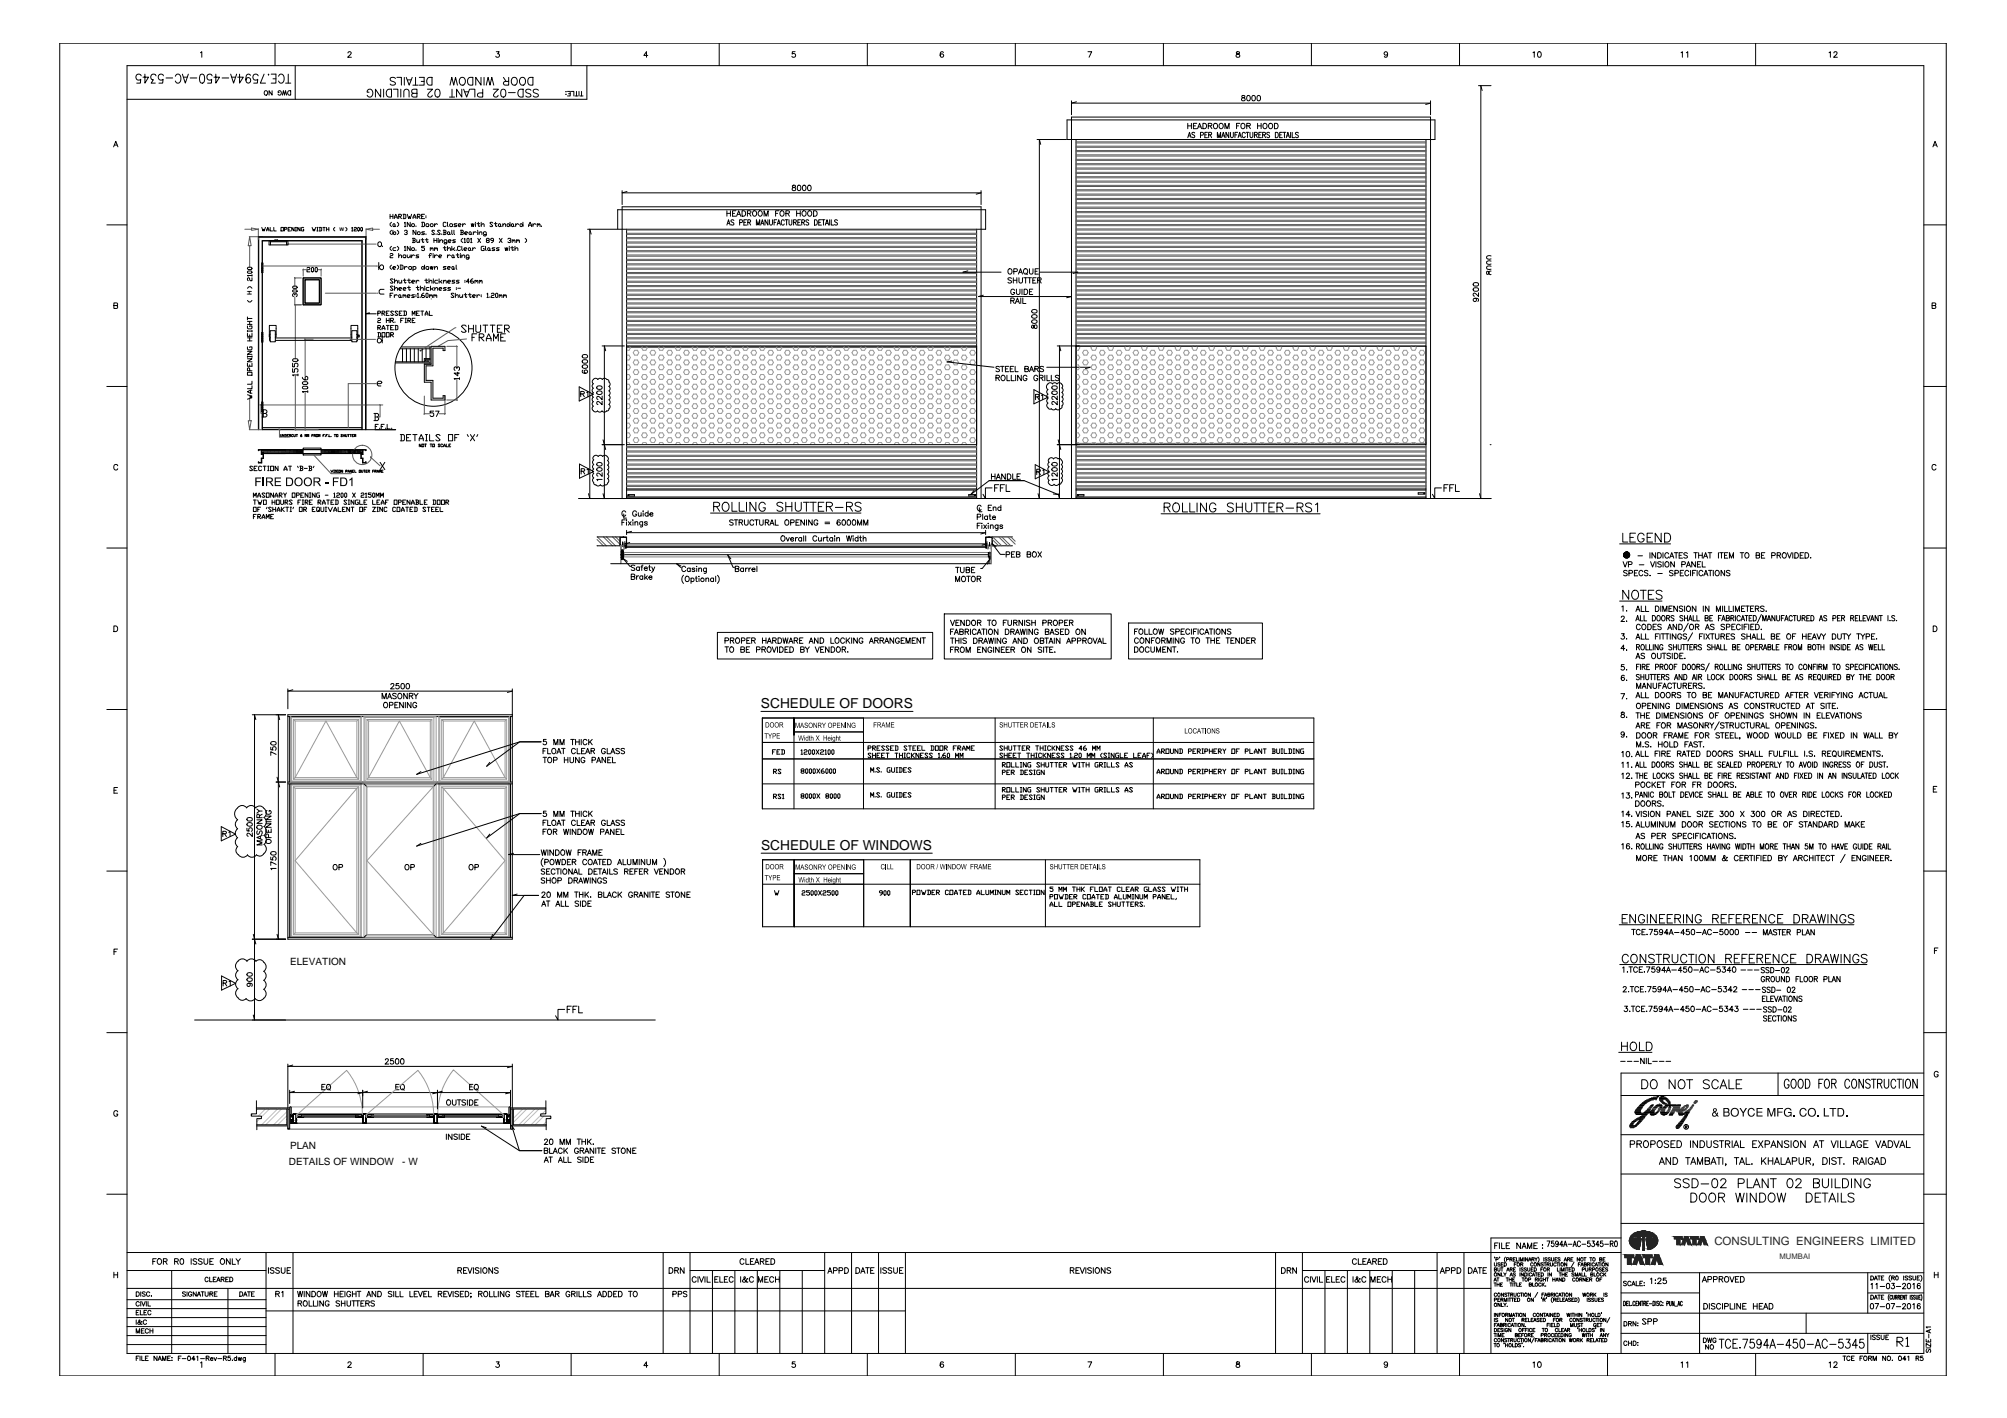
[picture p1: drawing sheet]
<svg xmlns="http://www.w3.org/2000/svg" width="841mm" height="594mm" viewBox="0 0 841 594" stroke-linecap="round" stroke-linejoin="round" font-family="sans-serif">
<defs><g id="words">
<g font-size="5.8">
<text x="318.9" y="296.8">SCHEDULE OF DOORS</text>
<text x="319" y="356.3">SCHEDULE OF WINDOWS</text>
</g>
<text font-size="4.8" fill="#272727" x="718.4" y="521.5">CONSULTING ENGINEERS LIMITED</text>
<g font-size="4.2">
<text x="121.6" y="404.2">ELEVATION</text>
<text x="121.6" y="481.4">PLAN</text>
<text x="121.1" y="488">DETAILS OF WINDOW</text>
<text x="168.6" y="488">- W</text>
</g>
<text font-size="3.2" fill="#272727" x="745.7" y="527.6">MUMBAI</text>
<text font-size="2.6" x="105.6" y="123.4" transform="rotate(-90 105.6 123.4)">H</text>
<text font-size="2.1" x="142.3" y="96.8">W</text>
</g></defs>
<!-- layer: DOOR -->
<g fill="none" stroke="#000" stroke-width=".42">
<path d="M109.7 110.2h.5v4h-.5zM109.7 113.4h.5M109.7 111h.5M109.7 111.8h.5M109.7 112.6h.5M112.7 100.9v1.7h8v-1.7M113.3 101.3h6.8M113.3 100.9v1.7M115 100.9h1.5M115.2 100.7v-.2l1.1 .2M120.1 100.9v1.7M127 116.4h7.5v11.3h-7.5z"/>
<path d="M127.1 116.4h7.4v11.3h-7.4zM127.8 117.2h6v9.8h-6zM151.7 100.9h-41.7v79h41.7M109.7 139.3h.5v4h-.5zM113.2 138.5h2.2v4.7h-2.2zM147.4 138.5h2.2v4.7h-2.2zM109.7 142.5h.5M109.7 141.7h.5M109.7 140.9h.5M109.7 140.2h.5M112.9 141.3v-5h2.8v5h-.3M112.9 140.1v1.2h.3"/>
<path d="M113.2 141.6h-.2v1h.2M115.4 141.6h32M115.4 142.6h32M147.4 141.3h-.3v-5h2.8v5h-.3M149.6 141.6h.2v1h-.2M149.9 140.4h.7v.8h-.7zM109.7 168.5h.5v3.9h-.5zM109.7 170.8h.5M109.7 171.6h.5M109.7 169.3h.5M109.7 170h.5M110 179.1h41.7"/>
<path d="M108.3 180v-80.8h45.1v80.8M108.4 180v-80.6h44.8v80.6M109.9 180v-79.2h41.8v79.2"/>
<circle cx="263.5" cy="207.5" r=".11"/>
<circle cx="408.4" cy="207.5" r=".11"/>
<circle cx="451.8" cy="207.5" r=".11"/>
<circle cx="596.7" cy="206.7" r=".11"/>
</g>
<!-- layer: 0 -->
<g fill="none" stroke="#5a5a5a" stroke-width=".42">
<path d="M102.6 96h2.8M104.5 99.2h5.5M104.6 99.2l.7 3.7h-1.3zM105.4 95.5l2.9 .5-2.9 .5zM108.3 95.8v4.5M153.4 96l2.8-.5v1zM153.4 95.8v4.5M156.2 96h2.8M104.6 102.9v9.1M110.2 111.4h48M120.7 102.3h36.9M120.8 102.1l-.3 .4"/>
<path d="M123.4 116.2l.4 .4M127.2 112.8l-.4 .3M134.8 112.8l-.4 .3M123.4 127.5l.4 .4M123.5 127.5l.4 .4M136.3 122.8h21.3M157.9 122.8h.5M127.6 141.9l.4 .4M146.9 142.2h10.5M147.1 142l-.4 .4M191.2 144.9l.4 .4M104 176.3h1.3l-.7 3.7z"/>
<path d="M104.6 167.3v9M108.8 169.7h51.6M109.2 169.5l.4 .4M109.4 169.7v3.5h.3M123.5 179.9l.4 .3M127.6 179.9l.4 .3M159.1 169.5l.4 .4M159.3 169.7v5h-.6M178 173.2l-.4 .4M186.6 173.2l-.4 .4M191.2 167.4l.4 .4M104.5 180h5.5"/>
<path d="M117.1 180v3.1h4.4M155.3 191.3v.5M155.3 191.5l4 3.6"/>
</g>
<g fill="none" stroke="#000" stroke-width=".42">
<path d="M620.5 35.9l.6 2M435.5 58.4l.6 2.1M451.1 42.7l-2.1 .5M599.5 43.2l-2.1 .6M109.7 95.3l.5 1.5 .3-.8 .2 .8 .5-1.5M111.7 96.8l.5-1.5 .5 1.5M111.7 96.3h1M113.2 95.3v1.5h1M114.7 95.3v1.5h1.1M117.7 95.3h1.1v1.5h-1.1zM119.2 96h.8l.2-.5-1-.2v1.5M120.7 96h.6"/>
<path d="M121.8 95.3h-1.1v1.5h1.1M123.2 95.3v1.5l-.9-1.5v1.5M123.8 96.8h.5M123.8 95.3h.5M124 95.3v1.5M125.7 95.3v1.5l-.9-1.5v1.5M127.3 95.3l-1 .2v1l1 .3v-.8h-.3M130.8 95.3l.5 1.5 .2-.8 .3 .8 .5-1.5M132.8 96.8h.5M132.8 95.3h.5M133 95.3v1.5M133.8 95.3l1 .2v1l-1 .3"/>
<path d="M134 95.3v1.5M135.3 95.3h1M135.8 95.3v1.5M136.8 96h1M136.8 95.3v1.5M137.8 95.3v1.5M140.3 95.3l-.5 .5v.5l.5 .5M144.9 95.3l.5 .5v.5l-.5 .5M147.4 95.5l.2-.2v1.5M147.4 96.8h.5M148.4 95.5l.2-.2 .8 .2-.2 .5-.8 .3v.5h1M149.9 95.5l.2-.2 .5 .2-.2 1.3-.5-.3z"/>
<path d="M151.1 95.5l.3-.2 .5 .2-.2 1.3-.6-.3zM247.2 96l.5 2.1M262.7 80.2l-2 .6M411.1 80.8l-2 .6M103.7 113.9l.3-.4h1.3l.3 .7-.3 .3h-1.3zM103.7 112.3l.3-.3h1.3l.3 .6-.3 .3h-1.3zM105.6 116.4v1.2h-.6l-.7-1.2-.6 .3 .3 .9M105.6 115.4h-1.9l.3 .3M105.6 115.1v.6M158.7 110v3M159.7 111h.5l.5 .5v1l-.5 .5h-.5l-1-1zM405.6 113.5l-2.1 .5h16"/>
<path d="M435.8 114h15.9l-2.1 .6M103.7 139.7v1.2h1.9v-1.2M103.7 136.6v.9l.3 .3h1.3l.3-.3v-.9h-1v.2M103.7 125.9l.6 .6h.7l.6-.6M103.7 120.8l.6-.7h.7l.6 .7M103.7 132.8v1.2M103.7 138.4v.7M103.7 138.7h1.9M103.7 135.9h1.9M103.7 134.6h1.9M103.7 133.4h1.9M104.6 134.6v1.3"/>
<path d="M105.6 138.4v.7M154.8 131l-1.6 .5h4.4M160.9 121.2h-1.5l-.5 .5v1l.5 .5h1.5M180.7 125.2v.1M412 123.7l-2 .5h39l-2 .5M103.7 156h1.9v1.2h-1.9zM103.7 152.2v1.2h1.9v-1.2M103.7 150.3h1.9l-1.9 1.3h1.9M103.7 147.2h1.9l-1.9 1.2h1.9M103.7 145.3v.9l.3 .4h1.3l.3-.4v-.9h-1v.3M103.7 149.1v.6M103.7 149.4h1.9"/>
<path d="M103.7 142.8h1.9M103.7 141.5h1.9M104.6 155.3v-.9l-.6-.3-.3 .3v.9h1.9M104.6 140.3v.6M104.6 141.5v1.3M104.6 152.9v.5M105.6 159.7v1.3h-1.9M105.6 149.1v.6M250.5 159a1.16 1.16 0 0 1 1.9 0 1.37 1.37 0 0 1 2.2 0l.6 .8a1.51 1.51 0 0 1 0 2.1M250.5 159a1.31 1.31 0 0 0-1.8-.1 1.31 1.31 0 0 0-.1 1.9 1.16 1.16 0 0 0 0 1.9M253.3 144.9l.5 2.1M398.9 151.3l-2.1 .3 19.7 2.3"/>
<path d="M438.6 153.9h18.3l-2.1 .5M444 144.9l.5 2.1M103.7 165.4l1.9 .6-1 .3 1 .3-1.9 .6M105 163.5v1.2M105.6 163.5l-1.9 .6 1.9 .6M105.6 161.6v1.2h-1.9M109.8 171.7h1.6l.5 .5v.5l-.5 .5M110.3 173.2h1.1l.5 .5v.5l-.5 .5h-1.6M110.3 171.7v3M156.7 173.2h1.5l.5 .5v.5l-.5 .5M157.2 174.7h1l.5 .5v.5l-.5 .5h-1.5M157.2 173.2v3"/>
<path d="M157.2 178.7h.7M158.5 177.8h-1.3v1.9M159.1 179.4v.3M159.7 178.7h.7M161 177.8h-1.3v1.9M161.6 179.4v.3M162.2 177.8v1.9h1.3M164.1 179.4v.3M242.7 162.1l5.9 3.1-5.9 2.8zM248.6 172.1a1.08 1.08 0 0 0 1.8 .1M248.6 168.3a1.16 1.16 0 0 0 0 1.9 1.16 1.16 0 0 0 0 1.9M248.6 166.4a1.16 1.16 0 0 0 0 1.9"/>
<path d="M248.6 162.6a1.16 1.16 0 0 0 0 1.9 1.16 1.16 0 0 0 0 1.9M250.4 172.2a1.16 1.16 0 0 0 1.9 0 1.16 1.16 0 0 0 1.9 0M255.2 161.9a1.16 1.16 0 0 1 0 1.9 1.12 1.12 0 0 1 0 1.8 1.16 1.16 0 0 1 0 1.9 1.12 1.12 0 0 1 0 1.9 1.36 1.36 0 0 1-.1 2.1l-.4 .6-.6 .1M433.3 163.3l5.9 3.1-5.9 2.8zM439.1 160.9a1.43 1.43 0 0 0 0 2.3 1.16 1.16 0 0 0 0 1.9 1.12 1.12 0 0 0 0 1.9 1.16 1.16 0 0 0 0 1.9 1.41 1.41 0 0 0-.2 1.7 1.41 1.41 0 0 0 1.6 .6 1.12 1.12 0 0 0 1.9 0 1.16 1.16 0 0 0 1.9 0M439.1 160.8a1.12 1.12 0 0 1 1.9 0 1.16 1.16 0 0 1 1.9 0 1.34 1.34 0 0 1 1.8-.1 1.34 1.34 0 0 1 .3 1.8 1.12 1.12 0 0 1 0 1.9 1.16 1.16 0 0 1 0 1.9M445 166.3a1.16 1.16 0 0 1 0 1.9 1.12 1.12 0 0 1 0 1.8v.8l-.7 .4M110 180h55.8M117.5 182l.1 1 .5-.2v-.8M119.1 182v1l-.7-1v1M119.4 182l.6 .2v.6l-.6 .2M119.5 182v1"/>
<path d="M120.3 182.5h.3M120.9 182h-.6v1h.6M121.3 182.5l.5-.3-.5-.2v1M121.4 182.5l.4 .5M122.8 182.2h-.6v.6h.6M123.1 182l.2 1 .5-.2v-.8M124.1 182h.6M124.4 182v1M126.4 182l-.4 .4v.4h.5l-.1-.3h-.4M127 188.4v1.5M127.8 183v-1l.4 .7 .3-.7v1M128.7 183v-1l.4 .7 .3-.7v1"/>
<path d="M130.7 182.5h.3M131.3 182h-.6v1M131.6 182.5l.6-.3-.6-.2v1M131.8 182.5l.4 .5M132.5 182h.7v1h-.7zM133.4 183v-1l.4 .7 .3-.7v1M134.5 188.4v1.6M135.4 182.5h.3M136 182h-.6v1M136.3 182.8v.2M136.6 182.5h.3M137.2 182h-.6v1"/>
<path d="M137.6 182.8v.2M137.9 182v1h.6M138.8 182.8v.2M140.1 182h.6M140.3 182v1M141 182h.6v1h-.6zM143.5 182.2l-.5-.2-.2 .2 .7 .6h-.7M143.8 182.5h.7M143.8 182v1M144.5 182v1M144.8 182l.1 1 .5-.2v-.8M145.7 182h.6"/>
<path d="M146 182v1M146.6 182h.6M147 182v1M147.6 182.5h.3M148.2 182h-.6v1h.6M148.5 182.5l.7-.3-.7-.2v1M148.6 182.5l.6 .5M242.8 194.4l6 3.2-6 2.7zM248.8 196.5a1.16 1.16 0 0 0 0 1.9 1.16 1.16 0 0 0 0 1.9M248.8 191.3l-.4 .7 .4 .7a1.16 1.16 0 0 0 0 1.9 1.16 1.16 0 0 0 0 1.9M252.7 184.3l1.1 4M254.4 191.3a1.04 1.04 0 0 1 .2 1.7 1.14 1.14 0 0 1 0 1.9 1.12 1.12 0 0 1 0 1.9 1.12 1.12 0 0 1 0 1.8 1.16 1.16 0 0 1 0 1.9 1.33 1.33 0 0 1 0 2.2l-.9 .5a1.57 1.57 0 0 1-2.1-.1"/>
<path d="M254.4 191.2a1.12 1.12 0 0 0-1.8 0 1.16 1.16 0 0 0-1.9 0 1.16 1.16 0 0 0-1.9 0M433.8 194.7l5.9 3.1-5.9 2.8zM439.6 193.7a1.16 1.16 0 0 0 0 1.9 1.12 1.12 0 0 0 0 1.8 1.16 1.16 0 0 0 0 1.9 1.12 1.12 0 0 0 0 1.9 1.35 1.35 0 0 0 .3 1.8 1.35 1.35 0 0 0 1.8-.1 1.16 1.16 0 0 0 1.9 0M439.6 192.3a1.12 1.12 0 0 1 1.9 0 1.16 1.16 0 0 1 1.9 0 1.46 1.46 0 0 1 1.8 1.7l-.5 .6a1.16 1.16 0 0 1 0 1.9 1.12 1.12 0 0 1 0 1.9 1.16 1.16 0 0 1 0 1.9 1.56 1.56 0 0 1 .3 1.7 1.56 1.56 0 0 1-1.4 .9M439.6 192.3l-.3 .7 .3 .7M443.4 184.3l1.1 4M246.6 206.8l.6 2.1M248.8 200.2a1.45 1.45 0 0 0 0 2.2l.6 .7a1.51 1.51 0 0 0 2.2 0M252.7 206.8l.6 2.1M414.5 201.4h14.6l14.4 5.8-2.1-.2M429.1 201.4h-14.6l-7.7 5.8 1.3-1.6M435 206.8l.5 2.1"/>
<path d="M443.4 206.8l.6 2.1M620 206.8l.5 2.1M262.9 235.2l-1.8-1.2 2.9 3.3h.3M263.9 227.3l-2.1 .6M264.6 222.6l-2 .6M285.3 237.1l-1.8-.9 2 1.5M306.3 234.1l-1.4-1.6 2.3 5.2h.6M413 223.2l-2 .5M413.6 227.9l-2.1 .5M413.8 236.3l.9-1.9-3.1 3.8h-.7M417.4 229l-1.7-1.3 3.5 4.6h1.9M106.7 299.5l.5 2"/>
<path d="M116.6 299.5l.6 2M122.7 289l-2.1 .5M214.7 289.5l-2.1 .6M205.2 319.4l-1.3 1.6 13.9-10.2h9h-9l-43.2 13.6 1.8-1.1M103.3 338.5a2.31 2.31 0 0 1 3.8 0 2.48 2.48 0 0 1 4.1 .9 2.31 2.31 0 0 1-.6 3.1 2.3 2.3 0 0 1 0 3.8 2.26 2.26 0 0 1 0 3.7 2.3 2.3 0 0 1 0 3.8 2.47 2.47 0 0 1-.2 4 1.97 1.97 0 0 1-2.9 .3M103.4 338.5a2.44 2.44 0 0 0-4.2 .3 3 3 0 0 0 .4 4.6 2.3 2.3 0 0 0 0 3.8 2.26 2.26 0 0 0 0 3.7 2.3 2.3 0 0 0 0 3.8 2.1 2.1 0 0 0 .3 3.4M116.1 325.6l1.1 4.1M92.7 346.3l6 3.1-6 2.9zM100 358.2a2.26 2.26 0 0 0 3.7 0 2.31 2.31 0 0 0 3.8 0M205.2 349.4l-1.3 1.7 13.9-10.2h9h-9l-43.2 13.6 1.8-1.2M215.2 357.5l-2.1 .5h13.1M216.7 374.6l-2 .5h11h-6.1l-14 18.4 .8-2"/>
<path d="M106.1 391.4l1.1 4.1M116.1 391.4l.5 2.1M92.9 408.9l5.8 3.1-5.8 2.8zM110.5 403.2a2.31 2.31 0 0 1 0 3.7 2.3 2.3 0 0 1 0 3.8 2.3 2.3 0 0 1 0 3.8 2.65 2.65 0 0 1 .1 3.7 2.65 2.65 0 0 1-3.7 .1M110.6 403.2a2.06 2.06 0 0 0-3.3-.5 2.31 2.31 0 0 0-3.8 0 2.56 2.56 0 0 0-4.4 .7 2.43 2.43 0 0 0 .6 3.3 2.27 2.27 0 0 0 0 3.8 2.3 2.3 0 0 0 0 3.7 2.49 2.49 0 0 0 .3 4.1 2.1 2.1 0 0 0 3.1 .1 2.31 2.31 0 0 0 3.8 0M106.1 425.3l.6 2M122.7 446.2l-2.1 .6M123.4 457.2l-2 .5M154 457.2l-4 1M185.3 457.2l-4 1M213.9 457.7l-2 .5M214.7 446.8l-2.1 .5"/>
<path d="M201.7 471.8l2 .7M201.7 471.8l15.9 10.3h9.4h-9.4l-3.2-10.6 1.1 1.8"/>
</g>
<!-- layer: DOOR -->
<path d="M116.9 179.9l.4 .3M116.9 179.6l.4 .4M117.1 179.9v.1" fill="none" stroke="#5a5a5a" stroke-width=".42"/>
<!-- layer: 3MM -->
<g fill="none" stroke="#000" stroke-width=".42">
<path d="M163.5 89.8v1.8M163.5 90.7h1.1M164.1 93.1l-.6 .6v.6l.6 .6M164.1 96.5l-.6 .6v.6l.6 .6M164.6 97.7l.6-.6 .6 .3-.3 .9zM164.6 89.8v1.8M164.6 96.5v1.8M164.9 93.7l.6 .4-.3 .8-.6-.3zM165.2 91.6l.6-1.8 .7 1.8M165.2 91h1.3M165.5 94.6l.3 .3M166.5 93.1l.6 .6v.6l-.6 .6"/>
<path d="M166.5 96.5l.6 .6v.6l-.6 .6M167.1 90.7h.9l.2-.6-.2-.3h-.9v1.8M167.4 90.7l.8 .9M168.9 89.8h.9l.3 .3v1.2l-.3 .3h-.9M169.2 89.8v1.8M169.5 93.4l.3-.3v1.8M169.5 96.8l.3-.3h.6l.3 .6-.6 .3M169.5 94.9h.6M170.4 97.4l.3 .3-.3 .6-.9-.3M170.7 89.8l.6 1.8 .3-.9 .3 .9 .6-1.8M171.9 93.1v1.8l-1.2-1.8v1.8M172.8 93.7h.6l.3 .4-.3 .8-.9-.3z"/>
<path d="M172.8 99.9h.9l.3 .2-.3 .6M173.1 91.6l.6-1.8 .6 1.8M173.1 91h1.2M173.1 99.9v1.7M174.3 96.5v1.8l-1.2-1.8v1.8M174.3 94.6v.3M174.9 90.7h.9l.3-.6-.3-.3h-.9v1.8M174.9 97.4l.9-.3 .3 .9-.9 .3zM175.2 90.7l.9 .9M176.7 93.1h.9l.3 .3v1.2l-.3 .3h-.9M176.7 90.7h.6M177 93.1v1.8"/>
<path d="M177 99.9v1.4l.3 .3 .3-.3M177.9 89.8h-1.2v1.8h1.2M177.9 97.1h-.9l-.3 .3 .3 .3 .9 .3-.3 .3h-.9M178.5 90.4v.3M178.5 91v.3M178.5 98v.3M178.8 93.7h.6l.3 .4-.3 .8-.9-.3zM178.8 99.9v1.4l.3 .3 .3-.3M180.6 93.7h.6l.3 .4-.3 .8-.9-.3zM181.8 99.9v1.7M182.1 96.8l-.3-.3h-.6l-.3 .3 1.2 1.2-.3 .3-.9-.3M182.1 93.7v1.2"/>
<path d="M182.7 98v.3M183.1 99.9v1.7M183.3 94.1l-.6-.4-.6 .6M183.7 99.9v.2M184.5 96.8l-.3-.3h-.6l-.3 .3 1.2 1.2-.3 .3-.9-.3M185.1 98v.3M185.7 96.5h.9l.3 .3-.3 .6M186 97.4h.6l.3 .6-.3 .3h-.9M186 96.5v1.8M186.9 93.4l-.3-.3-.9 .3v1.2l.3 .3 .9-.3M187.5 93.1v1.5l.3 .3M187.5 97.4l.6-.3 .3 .3v.6l-.6 .3z"/>
<path d="M188.4 98l.3 .3M188.7 93.7h.6l.3 .4-.3 .8-.9-.3zM189.3 96.5v1.5l.3 .3M190.2 96.5v1.5l.3 .3M191.4 93.7h-.9l-.3 .4 1.2 .5-.3 .3h-.9M192 94.3h.9l.3-.2-.3-.4h-.6l-.3 .4v.5l.9 .3M192.9 96.5h1l.3 .3-.3 .6M193.2 97.4h.7l.3 .6-.3 .3h-1M193.2 96.5v1.8M193.9 93.7v1.2M193.9 99.9l-.6 .5v.6l.6 .6M194.7 97.7h.9l.3-.3-.3-.3-.9 .3 .3 .9h.6"/>
<path d="M195 94.1l-.5-.4-.6 .6M196.5 97.4l.7-.3 .3 .9-.6 .3-.4-.3zM197.5 93.7l.3 1.2 .2-1.2 .3 1.2 .3-1.2M197.5 98l.3 .3M198.3 97.1v1.2M199.2 93.1v.3M199.2 93.7v1.2M199.6 97.4l-.7-.3-.6 .6M199.9 93.7h1.2M200.2 96.5v.3M200.2 97.1v1.2M200.2 99.9l1.2 1.7"/>
<path d="M200.5 93.1v1.5l.3 .3 .3-.3M200.8 97.7l.8-.6 .3 .3v.9M200.8 97.1v1.2M201.4 99.9l-1.2 1.7M201.6 94.3l1-.6 .3 1.2M201.6 93.1v1.8M203.8 98.3h-.9l-.3-.3 .3-.9 .9 .3v1.2l-.3 .3-.9-.3M206.5 93.4l-.3-.3-.9 .3 1.2 1.2-.3 .3-.9-.3M207.1 93.7h1.2M207.7 93.1v1.5l.3 .3 .3-.3M209.2 93.7l.6 .4-.3 .8-.6-.3zM209.2 99.9l1.2 1.7"/>
<path d="M209.8 94.6l.3 .3M210.4 99.9l-1.2 1.7M210.7 94.3l.9-.6 .3 1.2M210.7 93.7v1.2M212.8 93.7l.9 .6-.6 .6-.6-.3zM213.7 93.1v1.8M214.6 93.7l.6 .4-.3 .8-.6-.3zM215.2 94.6l.3 .3M216.1 93.7v1.2M217.3 94.1l-.6-.4-.6 .6M218.2 93.7l.9 .6-.6 .6-.6-.3zM219.1 93.1v1.8"/>
<path d="M220.1 99.9l.6 .5v.6l-.6 .6M221.5 94.9l.6-1.8 .6 1.8M221.5 94.3h1.2M223.3 93.7v1.2M224.6 94.1l-.7-.4-.6 .6M225.1 94.1l.3-.4 .3 .6M225.1 93.7v1.2M225.7 94.1l.3-.4 .3 .4v.8M226.9 94.6v.3M163.5 106.5l.3-.3 .8 .3-.2 .6-.9 .3v.6h1.1M164.1 111.1l-.6 .6v.6l.6 .5M164.1 103.2l-.6 .6v.6l.6 .6"/>
<path d="M164.6 112.3h.9l.3-.3-.3-.3-.9 .3v.6l.9 .2M164.7 117.1l-.3-.3-.9 .3 1.2 1.2-.3 .3-.9-.3M165.3 118.1l1-.7 .3 1.2M165.3 116.8v1.8M165.3 119.8v1.9M165.8 103.8h-.9l-.3 .3 .3 .9h.9M166.5 111.1l.6 .6v.6l-.6 .5M166.5 103.2l.6 .6v.6l-.6 .6M167.1 107.4l.9-.6 .2 .3v.9M167.1 106.2v1.8M167.1 117.4v.9l.3 .3 .9-.5M167.7 111.1l1.2 .3v1.2l-1.2 .2"/>
<path d="M168 111.1v1.7M168.3 117.4v1.2M168.9 107.1l.9-.3 .3 .9-.9 .3zM169 117.4h1.2M169.5 103.5l.3-.3v1.8M169.5 111.7v1.1M169.5 105h.6M169.6 116.8v1.5l.3 .3 .3-.3M170.7 112l-.6-.3-.6 .6M170.7 106.8v.9l.3 .3 .9-.6M170.7 117.4h1.3M171.3 112l.9-.3 .3 .9-.9 .2-.3-.2z"/>
<path d="M171.3 116.8v1.5l.4 .3 .3-.3M171.3 119.8v1.6l.4 .3 .3-.3M171.9 103.2v1.8l-1.2-1.8v1.8M171.9 106.8v1.2M172.5 104.1l.9-.3 .3 .9-.9 .3zM172.5 106.8v1.2M172.6 118.1h.9l.3-.3-.3-.4h-.6l-.3 .4v.5l.9 .3M173.1 112l.3-.3 .9 .3v.6l-.3 .2h-.9M173.1 111.7v1.7M173.1 100.7h.6l.3 .6-.3 .3h-.9M173.7 107.1l-.6-.3-.6 .6M174.3 104.7v.3"/>
<path d="M174.4 117.4v1.2M174.6 100.4v.9l.3 .3 .9-.6M175 119.8v1.6l.3 .3 .3-.3M175.5 106.8h-.9l-.3 .3 1.2 .6-.3 .3h-.9M175.6 117.8l-.6-.4-.6 .7M175.8 100.4v1.2M176.2 119.8v1.9M176.4 100.4h1.2M176.7 112l.6-.3 .6 .6-.9 .5zM177.9 103.2h-1.2v.6h.9l.3 .3-.3 .9-.9-.3M177.9 111.1v1.7M178 117.4h1.2"/>
<path d="M178 119.8v.3M178.2 100.4h1.2M178.5 112l.9-.3 .3 .9-.9 .2zM178.6 116.8v1.5l.3 .3 .3-.3M179.7 107.1h.9M179.8 118.1l.9-.7 .3 1.2M179.8 116.8v1.8M180.3 111.7l.3 1.1 .3-1.1 .3 1.1 .3-1.1M180.3 104.1l.3-.3 .3 .6M180.3 103.8v1.2M180.4 119.8v1.9M180.9 104.1l.3-.3 .3 .3v.9"/>
<path d="M180.9 106.5l-.3-.3-.6 .3v1.5M181.5 106.2v.3M181.5 106.8v1.2M181.6 116.8v.3M181.6 117.4v1.2M181.8 100.7h1.3M182.1 112.3l.9-.6 .3 .3v.8M182.1 104.1l.3-.3 .3 .6M182.1 103.8v1.2M182.1 106.8v1.2M182.1 111.7v1.1M182.7 104.1l.3-.3 .3 .3v.9"/>
<path d="M183.3 107.1l-.6-.3-.6 .6M183.4 117.4h-.9l-.3 .4 .3 .8h.9M183.7 100.4v1.2M183.9 107.4h.9l.3-.3-.3-.3-.9 .3v.6l.9 .3M184 116.8v1.8M184.2 101l.9-.6 .4 .3v.9M184.2 100.4v1.2M184.6 118.1l.6 .5M185.2 117.4l-.6 .7h-.6M185.7 103.8h1.2M185.8 118.1l.9-.7 .3 1.2M185.8 117.4v1.2"/>
<path d="M186.3 103.2v1.5l.3 .3 .3-.3M186.9 111.7h-.9l-.3 .3 1.2 .6-.3 .2h-.9M187.3 101.6h-.9l-.3-.3 .3-.9 .9 .3v1.2l-.3 .3-.9-.3M187.5 112.3h.9l.3-.3-.3-.3-.9 .3 .3 .8h.6M187.5 104.4l.9-.6 .3 .3v.9M187.5 103.2v1.8M187.5 106.8v1.2M187.6 118.1h.9l.3-.3-.3-.4h-.6l-.3 .4 .3 .8h.6M187.8 101h1l.3-.3-.3-.3-1 .3 .3 .9h.7M188.7 107.1l-.6-.3-.6 .6M189.3 112l.3-.3 .6 .3-.3 .8-.6-.2zM189.3 107.1l.3-.3 .6 .3-.3 .9-.6-.3z"/>
<path d="M189.3 103.2v1.8M189.9 104.4l.6 .6M190.2 112.6l.3 .2M190.2 107.7l.3 .3M190.5 103.8l-.6 .6h-.6M190.6 117.4h-.9l-.3 .4 1.2 .5-.3 .3h-.9M190.9 100.4h-.9l-.3 .3 .9 .3 .3 .3-.3 .3h-.9M191.1 111.1v1.5l.3 .2M191.1 104.7v.3M191.1 106.8h1.2M191.7 106.2v1.5l.3 .3 .3-.3M192.4 117.4h-.9l-.3 .4 1.2 .5-.3 .3h-.9"/>
<path d="M192.9 103.5l-.3-.3-.9 .3v1.2l.3 .3 .9-.3M192.9 106.2v.3M192.9 106.8v1.2M193.5 103.2v1.5l.4 .3M193.5 107.4l1-.6 .2 .3v.9M193.5 106.8v1.2M194.5 104.4h.8l.3-.3-.3-.3-.8 .3 .2 .9h.6M194.5 100.1l.3-.2v1.7M194.5 101.6h.6M194.8 117.4v.4M194.8 118.1v.2M195.7 100.1l.3-.2 .6 .2v1.2l-.3 .3-.6-.3z"/>
<path d="M196.2 104.1l.7-.3 .3 .9-.7 .3zM196.5 108h-.9l-.3-.3 .3-.9 .9 .3v1.2l-.3 .3-.9-.3M196.7 118.1h-1.3l.9-1.3v1.8M197.2 104.7l.3 .3M197.2 100.1l.3-.2v1.7M197.2 101.6h.6M198 103.8v1.2M198.1 116.8l-.9 .6v.9l.3 .3 .9-.3-.3-.5h-.9M199 117.8l.3-.4 .4 .7M199 117.4v1.2M199.2 104.1l-.6-.3-.6 .6M199.7 117.8l.3-.4 .3 .4v.8"/>
<path d="M200.8 117.8l.3-.4 .3 .7M200.8 117.4v1.2M201.4 117.8l.3-.4 .3 .4v.8M202.9 103.2h-1l-.3 .3v1.2l.3 .3h1v-.9h-.3M203.5 103.2v1.5l.3 .3M204.1 100.7l-.3-.3 .3-.5h.6l.3 .5-.9 .3-.3 .6 .9 .3 .3-.3-.3-.6M204.4 104.1l.5-.3 .4 .3v.6l-.6 .3zM205.3 104.7l.3 .3M206.8 100.7h-.9l-.3-.6 .3-.2 .9 .2v.9l-.9 .6M207.4 103.8h-.9l-.3 .3 .3 .3 .9 .3-.3 .3h-.9M209.2 103.8h-.9l-.3 .3 .3 .3 .9 .3-.3 .3h-.9M211.6 103.8l.3 1.2 .3-1.2 .3 1.2 .3-1.2"/>
<path d="M212.8 100.1l1-.2 .3 .5-.6 .3M213.4 103.2v.3M213.4 103.8v1.2M213.8 100.7l.3 .3-.3 .6-1-.3M214 103.8h1.2M214.6 103.2v1.5l.3 .3 .3-.3M214.6 100.7l.3-.3 .3 .6M214.6 100.4v1.2M215.2 100.7l.3-.3 .3 .3v.9M215.8 104.4l.9-.6 .3 .3v.9M215.8 103.2v1.8M216.5 100.7l.3-.3 .3 .6"/>
<path d="M216.5 100.4v1.2M217.1 100.7l.3-.3 .2 .3v.9M158.3 131.2h.9l.3-.6-.3-.3h-.9v1.9M158.3 133.6l.3-.3 .9 .3-.3 .7-.9 .3v.6h1.2M158.3 137.3h.9l.3-.7-.3-.3h-.9v1.9M158.3 139.3h.9l.3 .3v1.3l-.3 .3h-.9M158.6 137.3l.9 .9M158.6 139.3v1.9M160.1 131.2h.9l.3-.6-1.2-.3v1.9M160.1 138.2l.6-1.9 .6 1.9M160.1 139.3h1.2v1.9h-1.2zM160.1 137.6h1.2"/>
<path d="M160.4 131.2l.9 1M161.9 139.3h1.2v1.9h-1.2zM161.9 131.2h.6M161.9 133.3v1.9M161.9 134.3h1.2M161.9 136.3h1.2M162.5 136.3v1.9M163.1 130.3h-1.2v1.9h1.2M163.1 133.3v1.9M163.5 123.8h.6M163.7 134.3h.9l.3-.7-.3-.3h-.9v1.9M163.7 137.3h.6"/>
<path d="M164 134.3l.9 .9M164.6 122.8h-1.1v1.9M164.7 120.1l-.3-.3-.9 .3 1.2 1.3-.3 .3-.9-.3M164.9 130.6l-.3-.3-.9 .3 1.2 1.3-.3 .3-.9-.3M164.9 136.3h-1.2v1.9h1.2M165.2 123.5v1.2M165.3 121.1l1-.6 .3 .3v.9M165.5 136.3l1.2 .3v1.3l-1.2 .3M165.5 134.9v.3M165.8 136.3v1.9M166.5 123.8l-.7-.3-.6 .6M166.7 130.6l-.3-.3-.9 .3 1.2 1.3-.3 .3-.9-.3"/>
<path d="M167.1 123.8l.6-.3 .3 .9-.6 .3zM167.1 121.1h.9l.3-.3-.3-.3-.9 .3v.6l.9 .3M167.3 131.2h.6M167.9 134.3h.6M168 124.4l.2 .3M168.5 130.3h-1.2v1.9h1.2M168.9 123.8l.3-.3 .3 .6M168.9 123.5v1.2M169 121.1h.9l.3-.3-.3-.3-.9 .3 .3 .9h.6M169.1 130.3h.9l.3 .3v1.3l-.3 .3h-.9M169.1 133.3h-1.2v1.9M169.4 130.3v1.9"/>
<path d="M169.5 123.8l.3-.3 .3 .3v.9M169.7 133.3h.6M169.7 135.2h.6M170 133.3v1.9M170.7 124.1h.9l.3-.3-.3-.3-.9 .3 .3 .9h.6M170.7 120.5h1.3M170.9 134.3h.9l.3-.7-.3-.3h-.9v1.9M171.2 134.3l.9 .9M172.7 132.2v-1.9l.6 1.3 .6-1.3v1.9M172.7 134.3h.6M173.7 123.5h-.9l-.3 .3 .3 .3 .9 .3-.3 .3h-.9M173.9 133.3h-1.2v1.9h1.2"/>
<path d="M174.3 123.5v.3M174.3 124.1v.3M174.4 120.5h1.2M174.5 131.2h.6M174.9 123.1l.3-.3v1.9M174.9 124.7h.6M175.7 130.3h-1.2v1.9h1.2M176.1 124.4v.3M176.2 121.1l.9-.6 .3 .3v.9M176.3 130.3h1.2M176.9 130.3v1.9M177.6 122.8l-.9 .7v.9l.9 .3 .3-.3-.3-.6h-.9"/>
<path d="M178 120.5v1.2M178.2 132.2l.5-1.9 .6 1.9M178.2 131.6h1.1M178.5 123.1l.3-.3 .6 .3v1.3l-.3 .3-.6-.3zM179.8 120.5h-.9l-.3 .3 .3 .9h.9M179.9 130.3v1.9h1.3M180 123.8l.3-.3 .3 .6M180 123.5v1.2M180.6 123.8l.3-.3 .3 .3v.9M181 121.1l.6 .6M181.6 120.5l-.6 .6h-.6M181.8 123.8l.3-.3 .3 .6"/>
<path d="M181.8 123.5v1.2M182.2 121.1l.9-.6 .3 .3v.9M182.2 120.5v1.2M182.4 123.8l.3-.3 .3 .3v.9M184 121.1h.9l.3-.3-.3-.3-.9 .3v.6l.9 .3M187 120.5h-.9l-.3 .3 1.2 .6-.3 .3h-.9M188.8 120.5h-.9l-.3 .3 .3 .3 .9 .3-.3 .3h-.9M190.2 123.1l-.3-.3-.9 .3 1.2 1.3-.3 .3-.9-.3M190.8 124.1l.9-.6 .3 .3v.9M190.8 122.8v1.9M191.2 120.5v.3M191.2 121.1v.3"/>
<path d="M191.8 120.8h1.2M192.6 123.5v.9l.3 .3 1-.6M193.9 123.5v1.2M194.5 123.5h1.1M195 122.8v1.6l.3 .3 .3-.3M196.2 123.5h1.3M196.9 122.8v1.6l.3 .3 .3-.3M198 124.1h.9l.3-.3-.3-.3-.9 .3 .3 .9h.6M199.9 123.5v1.2M201.1 123.8l-.6-.3-.6 .6M201.6 123.5v.3M201.6 124.1v.3"/>
<path d="M204.1 123.1l.3-.3v1.9M204.1 124.7h.6M205.3 124.4v.3M205.9 123.1l.3-.3 .9 .3-.3 .7-.9 .3v.6h1.2M207.7 123.1l.3-.3 .6 .3v1.3l-.3 .3-.6-.3zM209.2 123.8l.3-.3 .3 .6M209.2 123.5v1.2M209.8 123.8l.3-.3 .3 .3v.9M211 123.8l.3-.3 .3 .6M211 123.5v1.2M211.6 123.8l.3-.3 .3 .3v.9M163.7 140.3h.9l.3-.7-.3-.3h-.9v1.9"/>
<path d="M164 140.3l.9 .9M106.2 212.5h1.2v1.8h-1.2zM106.2 208.4v-1.9l.6 1.3 .6-1.3v1.9M106.2 209.5h1.2M106.2 216.4h.6M106.8 209.5v1.8M107.4 215.5h-1.2v1.8M108 209.5l.6 1.8 .3-.9 .3 .9 .6-1.8M108 216.4h.9l.3-.6-.3-.3h-.9v1.8M108 208.4l.6-1.9 .6 1.9M108 213.4h.6M108 207.8h1.2"/>
<path d="M108.3 216.4l.9 .9M109.2 212.5h-1.2v1.8M109.8 217.3l.6-1.8 .6 1.8M109.8 216.7h1.2M110.4 209.5h1.2v1.8h-1.2zM111 206.9l-.3-.4h-.6l-.3 .4 1.2 1.2-.3 .3-.9-.3M111.6 217.3v-1.8l.6 1.2 .6-1.2v1.8M111.6 206.5h1.2v1.9h-1.2zM111.9 212.5l-.3 .6M113.4 216.4h.6M113.7 212.8l-.3-.3-.9 .3 1.2 1.2-.3 .3-.9-.3M114 209.5v1.8"/>
<path d="M114 210.4h1.2M114.3 213.4h1.2M114.3 212.5v1.8M114.6 215.5h-1.2v1.8h1.2M114.6 206.5v1.9l-1.2-1.9v1.9M115.2 208.4l.6-1.9 .6 1.9M115.2 209.5v1.8M115.2 207.8h1.2M115.5 212.5v1.8M115.8 209.5h1.2v1.8h-1.2zM116.1 214.3l.6-1.8 .6 1.8M116.1 213.7h1.2"/>
<path d="M117 207.5h.9l.3-.6-.3-.4h-.9v1.9M117.3 207.5l.9 .9M117.6 209.5v1.5l.3 .3 .9-.3v-1.5M117.9 212.5v1.8M118.2 213.4l.9 .9M118.8 206.5l.6 1v.9M119.1 212.5l-1.2 .9M119.4 210.4h.9l.3-.6-.3-.3h-.9v1.8M119.7 210.4l.9 .9M119.7 212.5h1.2M120 206.5l-.6 1M120.3 212.5v1.8"/>
<path d="M121.6 212.5h.5M121.6 214.3h.5M121.8 212.5v1.8M122.4 209.8l-.3-.3-.9 .3 1.2 1.2-.3 .3-.9-.3M122.4 206.5h1.2v1.9h-1.2zM123 212.5l-.3 .6M124.2 207.5h1l.2-.6-.2-.4h-1v1.9M124.9 210.4h.5M125.4 212.5h1.2v1.8h-1.2zM126 209.5h-1.1v1.8M126 207.5h.6M126.6 209.5h.7"/>
<path d="M126.6 211.3h.7M126.9 209.5v1.8M127.3 213.4h.9l.3-.6-.3-.3h-.9v1.8M127.3 206.5h-1.3v1.9h1.3M127.6 213.4l.9 .9M127.9 210.4h.8l.3-.6-.3-.3h-.8v1.8M128.2 210.4l.8 .9M129 206.5v1.9l-1.1-1.9v1.9M129.6 210.4h.7M129.6 208.4h.7M129.6 206.5h.7M130 206.5v1.9"/>
<path d="M130.9 209.5h-1.3v1.8h1.3M130.9 213.4h.6M132.1 212.5h-1.2v1.8h1.2M132.1 206.5v1.9l-1.2-1.9v1.9M133.3 210.4h.9l.3-.6-.3-.3h-.9v1.8M133.3 213.7l.3 .3-.6 .3-.3-.3v-1.2l.3-.3 .9 .3v.9l-.3 .3 .3 .3M133.6 210.4l.9 .9M133.9 206.5h-.9l-.3 .4v1.2l.3 .3h.9v-.9h-.3M134.5 212.5v1.5l.3 .3 .9-.3v-1.5M135.1 211.3l.6-1.8 .6 1.8M135.1 210.7h1.2M136.3 212.5h.6"/>
<path d="M136.3 214.3h.6M136.3 207.5h1.2M136.6 212.5v1.8M136.9 209.5h1.2M137.5 212.5l.9 1.8 .9-1.8M137.5 209.5v1.8M138.7 210.4h.6M139.9 209.5h-1.2v1.8h1.2M139.9 214.3l.6-1.8 .6 1.8M139.9 206.9l.3-.4v1.9M139.9 213.7h1.2M139.9 208.4h.6"/>
<path d="M140.5 209.5h.9l.3 .3v1.2l-.3 .3h-.9M140.8 209.5v1.8M141.1 206.9l.3-.4h.6l.3 .4-.3 .6-.9 .3v.6h1.2M141.7 212.5v1.8h1.2M143.2 206.5l.6 .4v1.2l-.3 .3-.6-.3v-1.2zM143.5 213.4h.6M144.7 212.5h-1.2v1.8h1.2M144.7 206.5l.6 .4v1.2l-.3 .3-.6-.3v-1.2zM145.3 209.8l-.3-.3-.9 .3 1.2 1.2-.3 .3-.9-.3M145.9 209.5h.6M145.9 211.3h.6M146.2 209.5v1.8"/>
<path d="M146.5 212.5v1.8l-1.2-1.8v1.8M147.1 212.5h1.2M147.7 212.5v1.8M147.7 206.5l1.2 1.9M148.3 209.5v1.8l-1.2-1.8v1.8M148.9 206.5l-1.2 1.9M150.1 209.5h-.9l-.3 .3v1.2l.3 .3h.9v-.9h-.3M150.7 209.5v1.8h1.2M150.7 212.5h1.2v1.8h-1.2zM151.3 206.9l.3-.4h.6l.3 .4-.3 .6-.9 .3v.6h1.2M152.5 210.4h.6M152.5 213.4h.6"/>
<path d="M153.1 206.9l.3-.4v1.9M153.1 208.4h.6M153.7 209.5h-1.2v1.8h1.2M153.7 212.5h-1.2v1.8M155.5 206.5h-1.2v.7h1l.2 .3-.2 .9-1-.3M156.1 209.5v1.8h1.2M156.1 212.5h1.2l-1.2 1.8h1.2M156.4 206.5l.6 .4v1.2l-.3 .3-.6-.3v-1.2zM157.6 208.4v-1.9l.7 1.3 .5-1.3v1.9M158 210.4h.6M158 212.5h.6M158 214.3h.6"/>
<path d="M158.3 212.5v1.8M159.1 209.5h-1.1v1.8h1.1M159.4 208.4v-1.9l.6 1.3 .7-1.3v1.9M159.7 211.3l.6-1.8 .7 1.8M159.7 210.7h1.3M160.3 212.5v1.8l-1.2-1.8v1.8M161.6 210.4h.6M162.2 212.8l-.3-.3-.9 .3v1.2l.3 .3 .9-.3M162.7 209.5h-1.1v1.8M165.2 209.5h1.2v1.8h-1.2zM165.7 212.8l-.2-.3-.9 .3v1.2l.3 .3 .8-.3M166.4 212.5h1.2v1.8h-1.2z"/>
<path d="M167 210.4h.9l.3-.6-.3-.3h-.9v1.8M168.2 214.3l.6-1.8 .6 1.8M168.2 213.7h1.2M168.8 210.4h.6M170 209.5h-1.2v1.8h1.2M170 212.5h1.2M170.6 212.5v1.8M171.8 209.5v1.8l-1.2-1.8v1.8M171.8 213.4h.6M172.4 211.3l.6-1.8 .6 1.8M172.4 210.7h1.2M173 212.5h-1.2v1.8h1.2"/>
<path d="M173.6 212.5l1.2 .3v1.2l-1.2 .3M173.9 212.5v1.8M174.2 209.5h.9l.3 .3-.3 .6M174.5 210.4h.6l.3 .6-.3 .3h-.9M174.5 209.5v1.8M176 209.5v1.8h1.2M177.8 210.4h.6M178.4 212.8l-.3-.3-.9 .3 1.2 1.2-.3 .3-.9-.3M179 209.5h-1.2v1.8h1.2M179 212.5h1.2M179.6 212.5v1.8M180.8 213.4h.6"/>
<path d="M181.4 209.5h.9l.3 .3v1.2l-.3 .3h-.9M181.7 209.5v1.8M182 212.5h-1.2v1.8h1.2M182.6 213.4h.6M183.2 209.5h1.2v1.8h-1.2zM183.8 212.5h-1.2v1.8h1.2M184.4 212.5v1.8h1.2M185 209.5h1.2v1.8h-1.2zM186.8 210.4h.9l.3-.6-.3-.3h-.9v1.8M187.1 210.4l.9 .9M319.5 318h231.1M323.7 315h.6"/>
<path d="M325 314.1h-1.3v1.9M325.6 315h.6M326.8 314.1h-1.2v1.9h1.2M327.5 314.1h.9l.3 .3v1.3l-.3 .3h-.9M327.8 314.1v1.9M335.7 314.4l.3-.3v1.9M335.7 316h.6M336.9 314.4l.3-.3 1 .3-.3 .7-1 .3v.6h1.3M339.1 314.1l.7 .3v1.3l-.4 .3-.5-.3v-1.3zM340.7 314.1l.6 .3v1.3l-.3 .3-.6-.3v-1.3zM342 314.1l1.2 1.9M343.2 314.1l-1.2 1.9"/>
<path d="M343.8 314.4l.3-.3 1 .3-.3 .7-1 .3v.6h1.3M345.7 314.4l.3-.3v1.9M345.7 316h.6M347.3 314.1l.6 .3v1.3l-.3 .3-.6-.3v-1.3zM348.8 314.1l.7 .3v1.3l-.3 .3-.7-.3v-1.3zM363.7 313.4h1l.3-.6-.3-.3h-1v1.9M365 315.9l-.3-.4-1 .4 1.3 1.2-.3 .3-1-.3M365.6 313.4h1l.3-.6-.3-.3h-1v1.9M365.6 315.5v1.9M365.6 316.5h1.3M365.9 313.4l1 1M366.9 315.5v1.9"/>
<path d="M367.5 313.4h.6M367.5 316.5h.6M368.8 312.5h-1.3v1.9h1.3M368.8 315.5h-1.3v1.9h1.3M369.4 316.5h.6M370.6 312.8l-.3-.3-.9 .3 1.2 1.3-.3 .3-.9-.3M370.6 315.5h-1.2v1.9h1.2M371.3 315.5h1.2M371.9 315.5v1.9M372.5 312.8l-.9-.3-.3 .3 1.2 1.3-.3 .3-.9-.3M373.1 313.4h.7M374.4 312.5h-1.3v1.9h1.3"/>
<path d="M375 312.5h1l.3 .3v1.3l-.3 .3h-1M375 315.5h1.3M375.3 312.5v1.9M375.7 315.5v1.9M376.9 316.5h1.3M376.9 315.5v1.9M378.2 315.5v1.9M378.8 317.4h.6M378.8 315.5h.6M379.1 315.5v1.9M380 312.8l-.3-.3-.9 .3 1.2 1.3-.3 .3-.9-.3M380.7 312.5h1.2"/>
<path d="M381.3 315.9l-.3-.4-1 .4v1.2l.4 .3 .9-.3M381.3 312.5v1.9M381.9 315.5v1.9M382.2 316.5l1 .9M382.5 313.4h.7M383.2 315.5l-1.3 1M383.8 312.5h-1.3v1.9h1.3M384.4 313.4h.7M385.1 315.5v1.9l-1.3-1.9v1.9M385.7 312.5h-1.3v1.9h1.3M385.7 316.5h.6M386.3 312.5v1.9h1.3"/>
<path d="M386.9 315.5h-1.2v1.9h1.2M388.8 315.9l-.9-.4-.3 .4 1.2 1.2-.3 .3h-.6l-.3-.3M390.1 312.5h.9l.3 .3v1.3l-.3 .3h-.9M390.4 312.5v1.9M390.7 315.9l-.3-.4-1 .4 1.3 1.2-.3 .3-1-.3M392 312.5h1.2v1.9h-1.2zM393.2 315.9l.3-.4v1.9M393.2 317.4h.6M393.8 312.5h1.3v1.9h-1.3zM394.5 317.1v.3M395.7 313.4h1l.3-.6-.3-.3h-1v1.9M396 315.5l-.9 .7v.9l.3 .3h.6l.3-.3-.3-.6h-.9"/>
<path d="M396 313.4l1 1M397.3 315.5l.6 .4v1.2l-.3 .3-.6-.3v-1.2zM399.5 313.4h.6M400.4 317.4v-1.9l.6 1.3 .7-1.3v1.9M400.7 312.5h-1.2v1.9M401.4 313.4h.9l.3-.6-.3-.3h-.9v1.9M401.7 313.4l.9 1M402.3 317.4v-1.9l.6 1.3 .6-1.3v1.9M403.2 314.4l.7-1.9 .6 1.9M403.2 313.7h1.3M405.1 314.4v-1.9l.6 1.2 .7-1.2v1.9M407 313.4h.6"/>
<path d="M408.3 312.5h-1.3v1.9h1.3M420.2 312.8l-.3-.3-1 .3 1.3 1.3-.3 .3-1-.3M420.2 315.9l-.3-.4h-.7l-.3 .4 1.3 1.2-.3 .3h-.7l-.3-.3M420.8 313.4h1.3M420.8 316.5h1.3M420.8 312.5v1.9M420.8 315.5v1.9M421.9 319.5h1.3v1.9h-1.3zM422.1 312.5v1.9M422.1 315.5v1.9M422.7 312.5v1.6l.3 .3 .9-.3v-1.6M422.7 316.5h.6"/>
<path d="M423.8 319.5v1.9h1.2M423.9 315.5h-1.2v1.9h1.2M424.6 312.5h1.2M424.6 316.5h.6M425.2 312.5v1.9M425.7 319.5v1.9h1.2M425.8 315.5h-1.2v1.9h1.2M426.4 312.5h1.3M426.4 315.5h1.3M427.1 312.5v1.9M427.1 315.5v1.9M427.5 319.5h.7"/>
<path d="M427.9 319.5v1.9M428.3 313.4h.7M429.6 312.5h-1.3v1.9h1.3M430 319.5v1.9l-1.2-1.9v1.9M430.2 313.4h1l.3-.6-.3-.3h-1v1.9M430.2 315.5h1.3M430.5 313.4l1 1M430.8 315.5v1.9M431.9 319.5h-.9l-.3 .3v1.3l.3 .3h.9v-1h-.3M432.1 316.5h1.2M432.1 315.5v1.9M433.3 315.5v1.9"/>
<path d="M434 312.5h1.2M434 317.4h.6M434 315.5h.6M434.3 315.5v1.9M434.6 312.5v1.9M435.7 319.8l-1-.3-.3 .3 1.3 1.3-.3 .3-1-.3M435.9 313.4h1.2M435.9 312.5v1.9M436.3 319.5v1.9M436.5 315.9l-.3-.4h-.7l-.3 .4v1.2l.3 .3h.7l.3-.3M437.1 312.5v1.9M437.1 315.5v1.9"/>
<path d="M437.4 316.5l1 .9M437.6 319.5v1.9M437.7 314.4h.7M437.7 312.5h.7M438 312.5v1.9M438.2 319.5v1.6l.3 .3 .9-.3v-1.6M438.4 315.5l-1.3 1M440.1 319.5h1.2M440.2 312.8l-.3-.3-.9 .3v1.3l.3 .3 .9-.3M440.2 315.5v1.9l-1.2-1.9v1.9M440.7 319.5v1.9M440.9 316.5h.6"/>
<path d="M440.9 312.5v1.9M441.2 313.4l.9 1M442 319.5h1.2M442.1 312.5l-1.2 .9M442.1 315.5h-1.2v1.9h1.2M442.6 319.5v1.9M444 312.5v1.9l-1.3-1.9v1.9M444 315.9l-.3-.4-1 .4 1.3 1.2-.3 .3-1-.3M444.6 313.4h.7M445.1 319.5h-1.3v1.9h1.3M445.9 312.5h-1.3v1.9h1.3M445.9 315.9l-.3-.4h-.7l-.3 .4 1.3 1.2-.3 .3h-.7l-.3-.3"/>
<path d="M447.8 312.8l-.4-.3-.9 .3 1.3 1.3-.4 .3-.9-.3M448.4 315.9l.3-.4v1.9M448.4 317.4h.6M449.5 319.5l.6 1.9 .3-1 .3 1 .7-1.9M449.6 312.8l-.3-.3-.9 .3 1.2 1.3-.3 .3-.9-.3M449.6 317.1v.3M450.3 315.9l.3-.4 .9 .4-.3 .6h-.6l-.3 .3v.6h1.2M452 319.5h.6M452.1 315.9l.4-.4 .6 .4v1.2l-.3 .3-.7-.3zM452.3 319.5v1.9M453.2 319.5h1.3M453.4 313.7h-1.3l1-1.2v1.9"/>
<path d="M453.9 319.5v1.9M455 312.5l-1 .6v1l.3 .3 1-.3-.3-.7h-1M455.1 319.5v1.9M455.6 317.4v-1.9l.6 1.3 .7-1.3v1.9M456.4 319.5v1.9M457.5 317.4v-1.9l.6 1.3 .6-1.3v1.9M457.8 314.4v-1.9l.6 1.2 .6-1.2v1.9M459.7 314.4v-1.9l.6 1.2 .6-1.2v1.9M460.1 319.5h-.9l-.3 .3v1.3l.3 .3h.9v-1h-.3M461.9 315.5l-.7 .7v.6l.7 .6M462.6 319.5h.7M463 319.5v1.9"/>
<path d="M463.7 315.9l-.3-.4h-.6l-.3 .4 1.2 1.2-.3 .3h-.6l-.3-.3M463.9 319.5v1.9h1.3M464.4 317.4h.6M464.4 315.5h.6M464.7 315.5v1.9M465.8 319.5v1.9h1.2M466.9 315.5v1.9l-1.3-1.9v1.9M468.8 315.5h-1l-.3 .4v1.2l.3 .3h1v-.9h-.4M468.9 319.8l-.3-.3h-.6l-.3 .3 1.2 1.3-.3 .3-.9-.3M469.4 315.5v1.9h1.2M471.3 316.5h.6M472.5 315.5h-1.2v1.9h1.2"/>
<path d="M474.6 319.8l-1-.3-.3 .3 1.3 1.3-.4 .3-.9-.3M475 315.5v1.9h1.3M476.9 316.5h.6M478.2 315.5h-1.3v1.9h1.3M478.8 317.4l.6-1.9 .6 1.9M478.8 316.8h1.2M480.7 316.5h.6M481.9 315.5h-1.2v1.9M482.6 315.5l.6 .7v.6l-.6 .6M484.9 315.7l.6-1.9 .6 1.9M484.9 315h1.2M486.7 314.7h1l.3-.6-.3-.3h-1v1.9"/>
<path d="M487 314.7l1 1M488.6 313.8h1.3v1.9h-1.3zM490.5 313.8v1.5l.3 .4h.6l.3-.4v-1.5M493.6 313.8v1.9l-1.2-1.9v1.9M494.3 313.8h.9l.3 .3v1.2l-.3 .4h-.9M494.6 313.8v1.9M498 314.7h1l.3-.6-.3-.3h-1v1.9M499.9 314.7h.6M501.2 313.8h-1.3v1.9h1.3M501.7 314.7h1l.3-.6-.3-.3h-1v1.9M502.1 314.7l.9 1M503.7 315.7h.6"/>
<path d="M503.7 313.8h.6M504 313.8v1.9M504.9 314.7h1l.3-.6-.3-.3h-1v1.9M506.8 314.7h1.2M506.8 313.8v1.9M508 313.8v1.9M508.6 314.7h.7M509.9 313.8h-1.3v1.9h1.3M510.6 314.7h.9l.3-.6-.3-.3h-.9v1.9M510.9 314.7l.9 1M512.4 313.8l.7 .9v1M513.7 313.8l-.6 .9"/>
<path d="M516.2 313.8h1.2v1.9h-1.2zM518 314.7h.7M519.3 313.8h-1.3v1.9M521.8 314.7h.9l.4-.6-.4-.3h-.9v1.9M523.7 313.8v1.9h1.2M525.6 315.7l.6-1.9 .7 1.9M525.6 315h1.3M528.7 313.8v1.9l-1.3-1.9v1.9M529.4 313.8h1.2M530 313.8v1.9M533.1 313.8h.9l.3 .3-.3 .6M533.4 314.7h.6l.3 .6-.3 .4h-.9"/>
<path d="M533.4 313.8v1.9M535 313.8v1.5l.3 .4 1-.4v-1.5M536.8 315.7h.7M536.8 313.8h.7M537.2 313.8v1.9M538.1 313.8v1.9h1.3M540 313.8h.9l.3 .3v1.2l-.3 .4h-.9M540.3 313.8v1.9M541.9 315.7h.6M541.9 313.8h.6M542.2 313.8v1.9M544.4 313.8v1.9l-1.2-1.9v1.9"/>
<path d="M546.3 313.8h-1l-.3 .3v1.2l.3 .4h1v-1h-.4M319.5 328.4h231.1M319.5 338.9h231.1M324.1 323.2h1l.3-.6-.3-.3h-1v1.8M324.1 333.7h1l.3-.7-.3-.3h-1v1.9M324.5 323.2l.9 .9M324.5 333.7l.9 .9M327.3 322.6l-.3-.3-1 .3 1.3 1.2-.3 .3-1-.3M327.3 333l-.3-.3-1 .3 1.3 1.3-.3 .3-1-.3M327.9 333l.3-.3v1.9M327.9 334.6h.6M336 323l-.3-.3 .3-.6h.6l.3 .6-.9 .3-.3 .7 .9 .3 .3-.3-.3-.7"/>
<path d="M336 333.5l-.3-.3 .3-.6h.6l.3 .6-.9 .3-.3 .6 .9 .3 .3-.3-.3-.6M337.6 322.4l.3-.3 .6 .3v1.3l-.3 .3-.6-.3zM337.6 332.9l.3-.3 .6 .3v1.2l-.3 .3-.6-.3zM339.1 322.4l.3-.3 .7 .3v1.3l-.3 .3-.7-.3zM339.1 332.9l.3-.3 .7 .3v1.2l-.3 .3-.7-.3zM340.7 322.4l.3-.3 .6 .3v1.3l-.3 .3-.6-.3zM340.7 332.9l.3-.3 .6 .3v1.2l-.3 .3-.6-.3zM342.3 322.1l1.2 1.9M342.3 332.6l1.2 1.8M343.5 322.1l-1.2 1.9M343.5 332.6l-1.2 1.8M345.1 322.1l-1 .6v1l1 .3 .3-.3-.3-.7h-1"/>
<path d="M346 322.4l.3-.3 .7 .3v1.3l-.3 .3-.7-.3zM346.3 333.5l-.3-.3 .3-.6h.7l.3 .6-1 .3-.3 .6 1 .3 .3-.3-.3-.6M347.6 322.4l.3-.3 .6 .3v1.3l-.3 .3-.6-.3zM347.9 332.9l.3-.3 .6 .3v1.2l-.3 .3-.6-.3zM349.2 322.4l.3-.3 .6 .3v1.3l-.3 .3-.6-.3zM349.5 332.9l.3-.3 .6 .3v1.2l-.3 .3-.6-.3zM351 332.9l.4-.3 .6 .3v1.2l-.3 .3-.7-.3zM364.8 334v-1.9l.7 1.3 .6-1.3v1.9M364.8 323.5v-1.9l.7 1.3 .6-1.3v1.9M366.7 323.2v.3M366.7 333.7v.3M368.6 332.4l-.9-.3-.4 .3 1.3 1.3-.3 .3-1-.3"/>
<path d="M368.6 322l-.3-.4-1 .4 1.3 1.2-.3 .3-1-.3M369.2 323.2v.3M369.2 333.7v.3M373 332.1h-1l-.3 .3v1.3l.3 .3h1v-1h-.3M373 321.6h-1l-.3 .4v1.2l.3 .3h1v-.9h-.3M373.6 332.1v1.6l.3 .3h.7l.3-.3v-1.6M373.6 321.6v1.6l.3 .3h.7l.3-.3v-1.6M375.5 323.5h.6M375.5 332.1h.6M375.5 334h.6M375.5 321.6h.6M375.8 321.6v1.9"/>
<path d="M375.8 332.1v1.9M376.7 332.1h1l.3 .3v1.3l-.3 .3h-1M376.7 321.6h1l.3 .4v1.2l-.3 .3h-1M377.1 321.6v1.9M377.1 332.1v1.9M378.6 333h.7M378.6 322.6h.7M379.9 332.1h-1.3v1.9h1.3M379.9 321.6h-1.3v1.9h1.3M381.8 332.4l-1-.3-.3 .3 1.3 1.3-.4 .3-.9-.3M381.8 322l-.4-.4-.9 .4 1.3 1.2-.4 .3-.9-.3M420 330.9h1l.3-.6-.3-.4h-1v1.9"/>
<path d="M420 334h1l.3-.6-.3-.3h-1v1.9M420 320.4h1l.3-.6-.3-.3h-1v1.9M420 323.6h1l.3-.7-.3-.2h-1v1.8M420.3 330.9l1 .9M420.3 320.4l1 1M421.9 329.9h1.3v1.9h-1.3zM421.9 334h.6M421.9 323.6h.6M423.2 333.1h-1.3v1.9h1.3M423.2 322.7h-1.3v1.8h1.3M423.8 329.9v1.9h1.2M423.8 334h.9l.3-.6-.3-.3h-.9v1.9"/>
<path d="M423.8 323.6h.9l.3-.7-.3-.2h-.9v1.8M424.1 334l.9 1M424.1 323.6l.9 .9M425.7 329.9v1.9h1.2M427.5 333.1h1l.3 .3v1.2l-.3 .4h-1M427.5 322.7h1l.3 .2v1.3l-.3 .3h-1M427.5 329.9h.7M427.5 331.8h.7M427.5 321.4h.7M427.9 322.7v1.8M427.9 329.9v1.9M427.9 333.1v1.9"/>
<path d="M429.4 334h.6M429.4 323.6h.6M430 329.9v1.9l-1.2-1.9v1.9M430.7 333.1h-1.3v1.9h1.3M430.7 322.7h-1.3v1.8h1.3M431.9 329.9h-.9l-.3 .4v1.2l.3 .3h.9v-.9h-.3M432.6 333.4l-1-.3-.3 .3 1.3 1.2-.4 .4h-.6l-.3-.4M432.6 322.9l-1-.2-.3 .2 1.3 1.3-.4 .3-.9-.3M433.2 335h.6M433.2 333.1h.6M433.2 324.5h.6M433.2 322.7h.6"/>
<path d="M433.5 322.7v1.8M433.5 333.1v1.9M435.7 330.3l-1-.4-.3 .4 1.3 1.2-.3 .3h-.7l-.3-.3M435.7 333.1h-1l-.3 .3v1.2l.3 .4h1v-1h-.3M435.7 322.7h-1l-.3 .2v1.3l.3 .3h1v-.9h-.3M436.3 329.9v1.9M436.3 330.9h1.3M436.3 320.4h1.3M437.6 333.1v1.9l-1.3-1.9v1.9M437.6 322.7v1.8l-1.3-1.8v1.8M437.6 329.9v1.9M438.2 329.9v1.6l.3 .3h.6l.3-.3v-1.6"/>
<path d="M440.1 329.9h1.2M440.7 329.9v1.9M442 329.9h1.2M442.6 329.9v1.9M443.8 330.9h.7M443.8 320.4h.7M445.1 329.9h-1.3v1.9h1.3M445.7 330.9h1l.3-.6-.3-.4h-1v1.9M445.7 320.4h1l.3-.6-.3-.3h-1v1.9M446 330.9l1 .9M446 320.4l1 1M449.5 329.9l.6 1.9 .3-.9 .3 .9 .7-1.9"/>
<path d="M452 329.9h.6M452 331.8h.6M452 321.4h.6M452.3 329.9v1.9M453.2 329.9h1.3M453.9 329.9v1.9M455.1 330.9h1.3M455.1 329.9v1.9M455.1 320.4h1.3M456.4 329.9v1.9M460.1 329.9h-.9l-.3 .4v1.2l.3 .3h.9v-.9h-.3M460.8 330.9h.9l.3-.6-.3-.4h-.9v1.9"/>
<path d="M460.8 320.4h.9l.3-.6-.3-.3h-.9v1.9M461.1 330.9l.9 .9M461.1 320.4l.9 1M462.6 329.9h.7M462.6 331.8h.7M462.6 321.4h.7M463 329.9v1.9M463.9 329.9v1.9h1.3M465.8 329.9v1.9h1.2M468.9 330.3l-.3-.4h-.6l-.3 .4 1.2 1.2-.3 .3h-.6l-.3-.3M471.4 331.8l.6-1.9 .7 1.9M471.4 321.4l.6-1.9 .7 1.9"/>
<path d="M471.4 331.2h1.3M471.4 320.7h1.3M474.6 330.3l-1-.4-.3 .4 1.3 1.2-.4 .3h-.6l-.3-.3M484.9 324.2l.6-1.9 .6 1.9M484.9 334.6l.6-1.9 .6 1.9M484.9 323.5h1.2M484.9 334h1.2M486.7 323.2h1l.3-.6-.3-.3h-1v1.9M486.7 333.7h1l.3-.7-.3-.3h-1v1.9M487 323.2l1 1M487 333.7l1 .9M488.6 322.3h1.3v1.9h-1.3z"/>
<path d="M488.6 332.7h1.3v1.9h-1.3zM490.5 322.3v1.5l.3 .4h.6l.3-.4v-1.5M490.5 332.7v1.6l.3 .3 .9-.3v-1.6M493.6 322.3v1.9l-1.2-1.9v1.9M493.6 332.7v1.9l-1.2-1.9v1.9M494.3 322.3h.9l.3 .3v1.2l-.3 .4h-.9M494.3 332.7h.9l.3 .3v1.3l-.3 .3h-.9M494.6 322.3v1.9M494.6 332.7v1.9M498 323.2h1l.3-.6-.3-.3h-1v1.9M498 333.7h1l.3-.7-.3-.3h-1v1.9M499.9 323.2h.6"/>
<path d="M499.9 333.7h.6M501.2 322.3h-1.3v1.9h1.3M501.2 332.7h-1.3v1.9h1.3M501.7 323.2h1l.3-.6-.3-.3h-1v1.9M501.7 333.7h1l.3-.7-.3-.3h-1v1.9M502.1 323.2l.9 1M502.1 333.7l.9 .9M503.7 334.6h.6M503.7 324.2h.6M503.7 322.3h.6M503.7 332.7h.6M504 322.3v1.9"/>
<path d="M504 332.7v1.9M504.9 323.2h1l.3-.6-.3-.3h-1v1.9M504.9 333.7h1l.3-.7-.3-.3h-1v1.9M506.8 322.3v1.9M506.8 332.7v1.9M506.8 323.2h1.2M506.8 333.7h1.2M508 322.3v1.9M508 332.7v1.9M508.6 323.2h.7M508.6 333.7h.7M509.9 322.3h-1.3v1.9h1.3"/>
<path d="M509.9 332.7h-1.3v1.9h1.3M510.6 323.2h.9l.3-.6-.3-.3h-.9v1.9M510.6 333.7h.9l.3-.7-.3-.3h-.9v1.9M510.9 323.2l.9 1M510.9 333.7l.9 .9M512.4 322.3l.7 .9v1M512.4 332.7l.7 1v.9M513.7 322.3l-.6 .9M513.7 332.7l-.6 1M516.2 322.3h1.2v1.9h-1.2zM516.2 332.7h1.2v1.9h-1.2zM518 323.2h.7"/>
<path d="M518 333.7h.7M519.3 322.3h-1.3v1.9M519.3 332.7h-1.3v1.9M521.8 323.2h.9l.4-.6-.4-.3h-.9v1.9M521.8 333.7h.9l.4-.7-.4-.3h-.9v1.9M523.7 322.3v1.9h1.2M523.7 332.7v1.9h1.2M525.6 324.2l.6-1.9 .7 1.9M525.6 334.6l.6-1.9 .7 1.9M525.6 323.5h1.3M525.6 334h1.3M528.7 322.3v1.9l-1.3-1.9v1.9"/>
<path d="M528.7 332.7v1.9l-1.3-1.9v1.9M529.4 322.3h1.2M529.4 332.7h1.2M530 322.3v1.9M530 332.7v1.9M533.1 322.3h.9l.3 .3-.3 .6M533.1 332.7h.9l.3 .3-.3 .7M533.4 323.2h.6l.3 .6-.3 .4h-.9M533.4 333.7h.6l.3 .6-.3 .3h-.9M533.4 322.3v1.9M533.4 332.7v1.9M535 322.3v1.5l.3 .4 1-.4v-1.5"/>
<path d="M535 332.7v1.6l.3 .3 1-.3v-1.6M536.8 334.6h.7M536.8 324.2h.7M536.8 322.3h.7M536.8 332.7h.7M537.2 322.3v1.9M537.2 332.7v1.9M538.1 322.3v1.9h1.3M538.1 332.7v1.9h1.3M540 322.3h.9l.3 .3v1.2l-.3 .4h-.9M540 332.7h.9l.3 .3v1.3l-.3 .3h-.9M540.3 322.3v1.9"/>
<path d="M540.3 332.7v1.9M541.9 334.6h.6M541.9 324.2h.6M541.9 322.3h.6M541.9 332.7h.6M542.2 322.3v1.9M542.2 332.7v1.9M544.4 322.3v1.9l-1.2-1.9v1.9M544.4 332.7v1.9l-1.2-1.9v1.9M546.3 322.3h-1l-.3 .3v1.2l.3 .4h1v-1h-.4M546.3 332.7h-1l-.3 .3v1.3l.3 .3h1v-.9h-.4M324.5 373.1l.6 1.9 .4-.9 .3 .9 .6-1.9"/>
<path d="M336.1 373.5l.3-.3 .9 .3-.3 .6h-.6l-.3 .3v.6h1.2M339.2 373.2h-1.2v.6h.9l.3 .3v.6l-.3 .3-.9-.3M339.8 373.5l.4-.3 .6 .3v1.2l-.3 .3-.7-.3zM341.4 373.5l.3-.3 .7 .3v1.2l-.4 .3-.6-.3zM343 373.2l1.2 1.8M344.2 373.2l-1.2 1.8M344.9 373.5l.3-.3 .9 .3-.3 .6h-.6l-.3 .3v.6h1.2M348 373.2h-1.3v.6h1l.3 .3-.3 .9-1-.3M348.6 373.5l.3-.3 .7 .3v1.2l-.3 .3-.7-.3zM350.2 373.5l.3-.3 .6 .3v1.2l-.3 .3-.6-.3zM369.8 374.1h-1l-.3-.6 .3-.3 1 .3v.9l-1 .6M370.7 373.2l.6 .3v1.2l-.3 .3-.6-.3v-1.2z"/>
<path d="M372 373.5l.3-.3 .6 .3v1.2l-.3 .3-.6-.3zM382.4 373.9h.9l.3-.7-.3-.3h-.9v1.9M384.3 372.9h1.2v1.9h-1.2zM386.1 372.9l.7 1.9 .3-.9 .3 .9 .6-1.9M388.6 372.9h1l.3 .3v1.3l-.3 .3h-1M389 372.9v1.9M390.5 373.9h.7M391.8 372.9h-1.3v1.9h1.3M392.4 373.9h.9l.4-.7-.4-.3h-.9v1.9M392.7 373.9l1 .9M397.4 373.2l-.3-.3-.9 .3v1.3l.3 .3 .9-.3M398 372.9h1.3v1.9h-1.3z"/>
<path d="M399.9 374.8l.7-1.9 .6 1.9M399.9 374.2h1.3M401.8 372.9h1.3M402.4 372.9v1.9M403.7 373.9h.6M404.9 372.9h-1.2v1.9h1.2M405.6 372.9h.9l.3 .3v1.3l-.3 .3h-.9M405.9 372.9v1.9M409.3 374.8l.7-1.9 .6 1.9M409.3 374.2h1.3M411.2 372.9v1.9h1.3M413.1 372.9v1.6l.3 .3 .9-.3v-1.6"/>
<path d="M415 374.8v-1.9l.6 1.3 .6-1.3v1.9M416.9 374.8h.6M416.9 372.9h.6M417.2 372.9v1.9M419.4 372.9v1.9l-1.3-1.9v1.9M420 372.9v1.6l.3 .3 .9-.3v-1.6M421.9 374.8v-1.9l.6 1.3 .6-1.3v1.9M426.9 373.2l-1-.3-.3 .3 1.3 1.3-.3 .3-1-.3M427.5 373.9h.6M428.8 372.9h-1.3v1.9h1.3M430.6 373.2l-.3-.3-.9 .3v1.3l.3 .3 .9-.3M431.3 372.9h1.2"/>
<path d="M431.9 372.9v1.9M433.2 374.8h.6M433.2 372.9h.6M433.5 372.9v1.9M434.4 372.9h1.3v1.9h-1.3zM437.5 372.9v1.9l-1.2-1.9v1.9M440 375.7h.9l.4-.6-.4-.3h-.9v1.8M440 379.8l.6-1.9 .7 1.9M440 379.1h1.3M441.3 371.6h-1.3v.6h.9l.4 .4v.6l-.4 .3-.9-.3M441.9 374.8h1.2v1.8h-1.2zM441.9 377.9v1.9h1.2"/>
<path d="M443.8 373.5v-1.9l.6 1.3 .6-1.3v1.9M443.8 374.8l.6 1.8 .3-.9 .3 .9 .6-1.8M443.8 377.9v1.9h1.2M445.6 373.5v-1.9l.6 1.3 .7-1.3v1.9M446.2 374.8h1l.3 .3v1.2l-.3 .3h-1M446.6 374.8v1.8M447.5 377.9h1.2v1.9h-1.2zM448.2 375.7h.5M449.4 374.8h-1.2v1.8h1.2M449.4 378.8h.9l.4-.6-.4-.3h-.9v1.9M449.4 371.6h1.3M450 375.7h.9l.4-.6-.4-.3h-.9v1.8"/>
<path d="M450 371.6v1.9M450.3 375.7l1 .9M451.3 371.6v1.9M451.3 372.6h1.2M451.3 378.8h.6M452.5 377.9h-1.2v1.9h1.2M452.5 371.6v1.9M453.2 371.6v1.9M453.5 372.6l.9 .9M454.4 371.6l-1.2 1M454.4 377.9v1.9l-1.2-1.9v1.9M455.1 375.1l-.4-.3-.9 .3v1.2l.3 .3 1-.3"/>
<path d="M455.1 379.8l.5-1.9 .7 1.9M455.1 379.1h1.2M455.6 374.8h1.3v1.8h-1.3zM456.9 377.9h.9l.4 .3-.4 .6M456.9 372.6h.7M457.2 378.8h.6l.4 .7-.4 .3h-.9M457.2 377.9v1.9M457.6 376.6l.6-1.8 .6 1.8M457.6 376h1.2M458.2 371.6h-1.3v1.9M458.8 371.6v1.9h1.3M458.8 377.9v1.9h1.3"/>
<path d="M459.4 374.8h1.3M460.1 374.8v1.8M460.7 371.6h1.2v1.9h-1.2zM460.7 378.8h.6M461.3 375.7h.6M461.9 377.9h-1.2v1.9h1.2M462.5 373.5l.7-1.9 .6 1.9M462.5 374.8h-1.2v1.8h1.2M462.5 372.9h1.3M463.2 374.8h.9l.4 .3v1.2l-.4 .3h-.9M463.5 374.8v1.8M464.5 371.6h1.2"/>
<path d="M465 371.6v1.9M465.7 378.2l-.3-.3-.9 .3 1.2 1.3-.3 .3-.9-.3M466.3 378.8h1.3M466.3 377.9v1.9M467 376.6l.6-1.8 .6 1.8M467 376h1.2M467.6 377.9v1.9M468.2 377.9v1.6l.3 .3 .9-.3v-1.6M468.8 374.8v1.8h1.3M469.4 371.9l-.2-.3-1 .3v1.3l.3 .3 .9-.3M470.1 371.6v1.9h1.2M470.1 377.9h1.2"/>
<path d="M470.7 374.8v1.5l.3 .3 .9-.3v-1.5M470.7 377.9v1.9M471.9 372.6h.7M471.9 377.9h1.3M472.6 376.6v-1.8l.6 1.2 .7-1.2v1.8M472.6 377.9v1.9M473.2 371.6h-1.3v1.9h1.3M473.9 373.5l.5-1.9 .7 1.9M473.9 372.9h1.2M473.9 378.8h.5M474.4 376.6h.7M474.4 374.8h.7"/>
<path d="M474.8 374.8v1.8M475.1 377.9h-1.2v1.9h1.2M475.7 372.6h.9l.4-.7-.4-.3h-.9v1.9M475.7 378.8h.9l.4-.6-.4-.3h-.9v1.9M476.1 372.6l.9 .9M476.1 378.8l.9 1M477 374.8v1.8l-1.3-1.8v1.8M477.6 374.8v1.5l.3 .3 .9-.3v-1.5M478.8 378.2l-.2-.3-1 .3 1.2 1.3-.2 .3-1-.3M479.5 376.6v-1.8l.6 1.2 .7-1.2v1.8M479.5 379.5v.3M480.8 371.6h-1l-.3 .3v1.3l.3 .3h1v-.9h-.4"/>
<path d="M481.3 371.6v1.9h1.3M483.2 373.5l.7-1.9 .6 1.9M483.2 375.7h1l.3-.6-.3-.3h-1v1.8M483.2 372.9h1.3M485.1 376.6l.6-1.8 .7 1.8M485.1 376h1.3M486.4 371.9l-.4-.3-.9 .3 1.3 1.3-.4 .3-.9-.3M488.2 371.9l-.3-.3-.9 .3 1.2 1.3-.3 .3-.9-.3M488.2 374.8v1.8l-1.2-1.8v1.8M488.9 375.7h.6M490.1 374.8h-1.2v1.8h1.2M490.7 371.6l.7 1.9 .3-.9 .3 .9 .6-1.9"/>
<path d="M490.7 374.8v1.8h1.3M492.9 376.3l-.3 .6M493.3 371.6h.6M493.3 373.5h.6M493.6 371.6v1.9M494.5 371.6h1.3M495.1 371.6v1.9M496.4 372.6h1.2M496.4 371.6v1.9M497.6 371.6v1.9M319.5 388.3h183.3"/>
</g>
<!-- layer: DOOR CLOSER -->
<path d="M158.3 101.8l.5-.5h.6l.5 .5v1l-.5 .5h-.6l-.5-.5zM159.9 102.8l.4 .5" fill="none" stroke="#000" stroke-width=".42"/>
<!-- layer: VISION GLASS 200 X 300 -->
<g fill="none" stroke="#5a5a5a" stroke-width=".42">
<path d="M123.4 116.4h2.9M123.5 116.4v3.4M127.1 112.8v2.9M127.1 113h1.5M133 113h1.5M134.5 112.8v2.9M123.4 127.7h2.9M123.5 124.3v3.4M123.8 127.7v22.6M123.8 157.5v22.5M157.6 160.7h-11.7v18.4M123.5 180h4.2"/>
<path d="M131.5 190.6l7.2 7.8h8.5"/>
</g>
<g fill="none" stroke="#000" stroke-width=".42">
<path d="M128.6 112.3l.3-.3 1 .3-.3 .7-1 .3v.6h1.3M130.5 112.3l.3-.3 .6 .3v1.3l-.3 .3-.6-.3zM132.1 112.3l.3-.3 .6 .3v1.3l-.3 .3-.6-.3zM122.6 121.8l.4-.4h1.2l.3 .7-.3 .3h-1.2zM122.6 120.2l.4-.3h1.2l.3 .6-.3 .3h-1.2zM123.5 123.6l-.3-.6-.6 .3 .4 1M123.5 123.3l.4-.3 .6 .3-.3 1M122.6 154.5v1.4h.8v-1.1l.4-.3h.7l.4 .3v.8l-.4 .3M122.6 152.2v1.5h.8v-1.1l.4-.4h.7l.4 .4v.7l-.4 .4M122.6 150.7l.4-.4h1.5l.4 .8-.4 .3h-1.5zM124.9 157.1h-2.3l.4 .4M124.9 156.7v.8"/>
<path d="M127 187.7h7.5v.7h-7.5zM127.1 190h7.4v.6h-7.4zM138.6 197l.5 .9 .4-.9M139.8 197h.4M139.8 197.9h.4M140 197v.9M141.1 197.1h-.6l.6 .6-.2 .2-.4-.2M141.4 197h.3M141.4 197.9h.3M141.6 197v.9M142 197h.7v.9h-.7zM143.6 197v.9l-.6-.9v.9"/>
<path d="M144.9 197.4h.4l.2-.3-.6-.1v.9M145.8 197.9l.3-.9 .3 .9M145.8 197.6h.6M147.4 197v.9l-.7-.9v.9M147.7 197.4h.3M148.3 197h-.6v.9h.6M148.6 197v.9h.6M150.5 197h.6v.9h-.6zM151.4 197l.2 .9 .5-.2v-.7M152.4 197h.6M152.7 197v.9M153.3 197.4h.3"/>
<path d="M153.9 197h-.6v.9h.6M154.3 197.4h.4l.2-.3-.6-.1v.9M154.4 197.4l.5 .5M156.1 197.4h.4M156.8 197h-.7v.9M157.1 197.4h.5l.1-.3-.6-.1v.9M157.2 197.4l.5 .5M158 197.9l.3-.9 .3 .9M158 197.6h.6M159 197.9v-.9l.3 .6 .3-.6v.9M159.9 197.4h.3M160.5 197h-.6v.9h.6"/>
</g>
<!-- layer: PANIC LATCH -->
<g fill="none" stroke="#000" stroke-width=".42">
<path d="M195.4 136.7l-.5-.5h-1l-.5 .5 2 2.1-.5 .4h-1l-.5-.4M196.4 136.2v3M196.4 137.7h2M198.4 136.2v3M199.4 136.2v2.6l.5 .4h1l.5-.4v-2.6M199.8 139.9h-2v3M202.4 136.2h2M203.4 136.2v3M205.4 136.2h2M206.4 136.2v3M208.4 137.7h1M210.4 136.2h-2v3h2"/>
<path d="M211.4 137.7h1.5l.5-.5v-.5l-.5-.5h-1.5v3M211.8 139.9h-2v3h2M211.9 137.7l1.5 1.5M126.7 158.1v.3l.8 .8h1.1l.4-.4v-.7l-.4-.4-.7 .4v1.1M158.1 142.2l.5-.5h.5l1.1 1-1.1 1h-.5l-.5-.5zM160.2 140.7v3M167.8 146.1h12.4M168.2 145.4h12v6.6h-14.5M168.7 146.1v5.5M170.3 146.1v5.5M172 146.1v5.5M173.6 146.1v5.5"/>
<path d="M175.3 146.1v5.5M176 146.9l.5 .1M176.9 146.1v5.5M178.5 146.1v4.1M180.2 150.2h-2.4v1.4M180.2 150.7h-2v.5h1.3v.4h-13.8M180.7 145.1h5.8v1.8h-.8v-1h-4.3v7.4h-2.9v6.1h2.9v7.4h4.3v-1h.8v1.8h-5.8v-7.5h-2.9v-7.5h2.9zM191.4 154.5l-.3-.8-.8 .4v.7l.4 .4M191.4 154.1l.4-.4 .7 .4v.7l-.3 .4M191.8 155.9v1.6l-1.5-1.2h2.2M192.5 158.6h-2.2l.4 .4M192.5 158.2v.8"/>
<path d="M197.8 141.3h1M200.8 141.3h1.5l.5-.5v-.4l-.5-.5h-1.5v3M201.3 141.3l1.5 1.6M203.8 142.9v-1.1l1-1.9 1 1.9v1.1M203.8 141.8h2M206.8 142.9v-3l1 1.9 1-1.9v3M209.8 141.3h1M126.7 162.2l.4-.4h1.5l.4 .7-.4 .4h-1.5zM126.7 160.3l.4-.4h1.5l.4 .8-.4 .4h-1.5zM129 164.1h-2.3l.4 .4M129 163.7v.8M158.1 160.7h1.5l.5-.5-.5-.5h-1l-.5 .5v1l.5 .5h1"/>
<path d="M181.8 172.2h-1.6v.8h1.2l.4 .3v.8l-.4 .4h-.8l-.4-.4M182.5 172.2h1.5l-1.1 2.3M105.8 195.6l-.2-.3-1 .3 1.2 1.3-.2 .3-1-.3M106.5 196.2h.6M107.8 195.3h-1.3v1.9h1.3M109.6 195.6l-.3-.3-.9 .3v1.3l.3 .3 .9-.3M109.7 188.4v1.8h.7v1.9h-.7v1.9h-1.4v-.5l.1 .3h1.1v-1.9h.7v-1.5h-.7v-1.9h-1.1l-.1 .3v-.4h45.1v.4l-1.3-.3v1.9h-.7v1.5h.7v1.9l1.3-.3v.5h-1.5v-1.9h-.7v-1.9h.7v-1.8M109.8 188.5h17.2M109.8 188.4v1.6h42v-1.6M109.8 189.9h17.2M109.8 189.6h.6v.3M109.8 189.7h.5"/>
<path d="M110.3 195.3h1.2M110.3 188.5v1.3l-.3 .1M110.7 188.5v1.4M110.9 195.3v1.9M111.1 188.5v1.4M111.5 188.5v1.4M111.9 188.5v1.4M112.2 197.2h.5M112.2 195.3h.5M112.3 188.5v1.4M112.5 195.3v1.9M112.7 188.5v1.4"/>
<path d="M113.2 188.5v1.4M113.4 195.3h1.3v1.9h-1.3zM113.6 188.5v1.4M114 188.5v1.4M114.4 188.5v1.4M114.8 188.5v1.4M115.2 188.5v1.4M115.6 188.5v1.4M116 188.5v1.4M116.5 188.5v1.4M116.5 195.3v1.9l-1.2-1.9v1.9M116.9 188.5v1.4"/>
<path d="M117.3 188.5v1.4M117.7 188.5v1.4M118.1 188.5v1.4M118.5 188.5v1.4M118.9 188.5v1.4M119 197.2l.6-1.9 .7 1.9M119 196.6h1.3M119.4 188.5v1.4M119.7 188.5v1.4M120.2 188.5v1.4M120.6 188.5v1.4M120.9 195.3h1.2"/>
<path d="M121 188.5v1.4M121.4 188.5v1.4M121.6 195.3v1.9M121.8 188.5v1.4M122.2 188.5v1.4M122.7 188.5v1.4M123 188.5v1.4M123.5 188.5v1.4M123.9 188.5v1.4M124.3 188.5v1.4M124.7 195.3l.3 .6M124.7 188.5v1.4"/>
<path d="M125.1 188.5v1.4M125.5 188.5v1.4M125.6 195.3h.9l.4 .3-.4 .6M125.9 196.2h.6l.4 .7-.4 .3h-.9M125.9 188.5v1.4M125.9 195.3v1.9M126.3 188.5v1.4M126.8 188.5v1.4M127.5 196.2h1.2M129.4 195.3h.9l.3 .3-.3 .6M129.7 196.2h.6l.3 .7-.3 .3h-.9M129.7 195.3v1.9"/>
<path d="M131.6 195.3l-.4 .6M134.5 188.5h17.3M134.5 189.9h17.3M134.8 188.5v1.4M135.2 188.5v1.4M135.7 188.5v1.4M136 188.5v1.4M136.5 188.5v1.4M136.9 188.5v1.4M137.3 188.5v1.4M137.7 188.5v1.4M138.1 188.5v1.4"/>
<path d="M138.5 188.5v1.4M138.9 188.5v1.4M139.3 188.5v1.4M139.8 188.5v1.4M140.2 188.5v1.4M140.6 188.5v1.4M141 188.5v1.4M141.4 188.5v1.4M141.8 188.5v1.4M142.2 188.5v1.4M142.6 188.5v1.4M143.1 188.5v1.4"/>
<path d="M143.4 188.5v1.4M143.9 188.5v1.4M144.3 188.5v1.4M144.7 188.5v1.4M145.1 188.5v1.4M145.6 188.5v1.4M146 188.5v1.4M146.4 188.5v1.4M146.9 188.5v1.4M147.2 188.5v1.4M147.8 188.5v1.4M148.2 188.5v1.4"/>
<path d="M148.6 188.5v1.4M149 188.5v1.4M149.5 188.5v1.4M149.8 188.5v1.4M150.3 188.5v1.4M150.7 188.5v1.4M151 188.5v1.4M151.3 189.7h.5M151.3 189.8l.3 .1M151.4 188.5v1.1M151.8 189.6h-.6v.3M159.3 193.7l2 3.1"/>
<path d="M161.3 193.7l-2 3.1M167.7 182.1h1.4l.4 .4v1.8l-.4 .4h-1.4M168.2 182.1v2.6M170.4 183.4h.9M172.1 182.1h-1.7v2.6h1.7M173 182.1h1.8M173.9 182.1v2.6M175.7 184.7v-.9l.8-1.7 .9 1.7v.9M175.7 183.8h1.7M176.5 186v1.2l-.8-1.2v1.2M176.8 186h.8v1.2h-.8zM177.9 186h.8"/>
<path d="M178.3 184.7h.8M178.3 182.1h.8M178.3 186v1.2M178.7 182.1v2.6M180 182.1v2.6h1.8M180.2 186h.8M180.6 186v1.2M181.3 186h.8v1.2h-.8zM184.3 186.3l-.5-.3-.2 .3 .7 .7-.1 .2-.6-.2M184.4 182.5l-.4-.4h-.9l-.5 .4 1.8 1.8-.4 .4h-.9l-.5-.4M185.5 186.3l-.2-.3-.6 .3 .2 .9 .6-.2M185.9 187.2l.3-1.2 .4 1.2"/>
<path d="M185.9 186.8h.7M187 186v1.2h.7M187.9 182.1h1.8v2.6h-1.8zM188.1 186.6h.4M188.9 186h-.8v1.2h.8M190.6 183.4h.8M192.3 182.1h-1.7v2.6M195.8 182.1l.5 .8M197.1 182.1l1.8 2.6M198.9 182.1l-1.8 2.6M200.2 182.1l-.4 .8"/>
<circle cx="181.6" cy="154.1" r="16.2"/>
</g>
<g fill="none" stroke="#5a5a5a" stroke-width=".42">
<path d="M191.1 137.3l-14.9 9.7M127.6 142.1h3.6M127.9 142.1v15.5M187.2 145.1h4.4M191.4 145.1v8.6M191.4 159v8.6M195.5 142l-7.8 .7-4.2 2.4M127.9 164.5v15.5M177.8 165.9v7.7M177.8 173.3h2.4M184 173.3h2.5M186.5 165.9v7.7"/>
<path d="M187.2 167.6h4.4M127.6 180h5.8"/>
<circle cx="151.8" cy="190.6" r="4"/>
</g>
<!-- layer: 5MM -->
<g fill="#000">
<path d="M107 200.1h2.4v.4h-1.9v1.1h1.7v.4h-1.7v1.7h-.5zM110.1 200.1h.5v3.6h-.5zM115.1 200.1h2.6v.4h-2.1v1.1h2v.4h-2v1.2h2.2v.5h-2.7zM136.2 202.1h1.4v.5h-1.4zM139.5 200.1h2.5v.4h-2v1.1h1.7v.4h-1.7v1.7h-.5zM146.4 200.9l1.3-.8v3.6h-.5v-2.8l-.8 .5z"/>
<path d="M111.5 200.1h2l.7 .3v1.1l-.9 .5 1.4 1.7h-.6l-.8-1.3-.7-.4h-.7v1.7h-.4zM111.9 200.4v1.3l1.5-.1 .4-.4-.3-.7z"/>
<path d="M119.9 200.1h1.7l.8 .4 .5 1.5-.7 1.4-2.3 .3zM120.3 200.5v2.7l1.5-.1 .6-.9-.2-1.3-.5-.4z"/>
<path d="M123.4 201.8a1.82 1.82 0 0 1 3.6 0 1.82 1.82 0 0 1-3.6 0zM124.3 200.6l-.5 1.2 .3 1 .8 .5 .9-.2 .5-1.1-.2-1.1-.8-.5z"/>
<path d="M127.3 201.8a1.83 1.83 0 0 1 3.6 0 1.83 1.83 0 0 1-3.6 0zM128.2 200.6l-.4 1 .2 1.2 .8 .5 .9-.2 .5-.8-.2-1.4-.8-.5z"/>
<path d="M131.4 200.1h2l.7 .3v1.1l-.9 .5 1.3 1.7h-.5l-.8-1.3-.7-.4h-.7v1.7h-.4zM131.8 200.4v1.3l1.5-.1 .4-.4-.3-.7z"/>
<path d="M142.6 200.1h1.9l.8 .5 .3 1.5-.7 1.3-2.3 .3zM143.1 200.5v2.7l1.5-.1 .4-.9-.1-1.3-.5-.4z"/>
</g>
<!-- layer: HATCH -->
<g fill="none" stroke="#000" stroke-width=".42">
<path d="M624.4 186.3h.4M242.4 208.9h382.4M81.5 427.3h193.1M121.4 467.4v.1M121.4 470.1v.1M121.4 467h.1M121.5 470.1h.1M121.5 469.1l-.1 .3 .2-.3M121.5 468.9l-.1 .2M121.5 468.7v.1M121.5 468.4l-.1 .3M121.5 468.3l-.1 .2"/>
<path d="M121.5 468.2l-.1 .2M121.5 468l-.1 .2M121.5 467.9l-.1 .2M121.5 467.8l-.1 .1M121.5 467.6l-.1 .3M121.5 467.4l-.1 .3M121.5 467.2l-.1 .1M121.6 467l-.2 .2M121.6 470.4l-.2 .1M121.6 469.4l-.2 .1M121.6 470.3l-.2 .1M121.6 467l-.2 .3"/>
<path d="M121.6 470.4l-.2 .2M121.7 469.5h-.1M121.7 469.4l-.2 .1M121.7 467.1l.3-.1-.2 .1M121.7 467l-.1 .1M121.8 469.1l-.2 .2M121.8 470.4l-.2 .2M121.9 470.4l-.2 .2M122 469.1l-.3 .2M122 470.4l-.2 .2M122.1 469.4h.1M122.1 467h.1"/>
<path d="M122.1 469.1l-.2 .2M122.1 470.3l.3-.2-.2 .2M122.1 470.4l-.1 .2M122.1 469.4v.1M122.1 470.1v.1M122.2 467.4h.1M122.2 467.7l-.1 .2M122.2 467.6l-.1 .2M122.2 467.3l-.1 .3M122.3 469.1l-.2 .2M122.3 467.7l-.2 .2M122.3 469.5h.1"/>
<path d="M122.3 467.4l-.2 .2M122.3 467l-.2 .2M122.4 467.8l-.1 .1M122.4 467.7l-.2 .2M122.4 467.7h.1M122.4 470.4l-.1 .2 .1-.2M122.4 470.2l-.3 .4M122.4 467.6l-.1 .1M122.4 469.1l-.2 .2M122.5 467.4l-.3 .3M122.5 467l-.4 .4M122.5 469.1l-.4 .4 .6-.4"/>
<path d="M122.5 467l-.1 .1M122.5 469.3l-.1 .2M122.6 467.4l-.2 .2M122.6 469.4l-.2 .1M122.6 470.4l-.2 .2M122.7 467l-.2 .1M122.8 469.3l-.3 .2M122.8 469.3h-.1M122.8 469.2l-.1 .1M122.8 467.1h-.1M122.8 470.4l-.3 .2M122.8 469.8v.2"/>
<path d="M122.8 467.3h.1M122.9 468.9l-.7 .6M122.9 468.6l-.1 .2M122.9 468.4l-.1 .2M122.9 468.2l-.1 .2M122.9 467.7h.1M122.9 467.5l-.1 .2M122.9 467.3l-.2 .3M122.9 466.9l-.1 .3M122.9 466.7l-.1 .1M122.9 470.4l-.2 .2M122.9 470.1v.2"/>
<path d="M122.9 469.9l-.1 .3M122.9 469.6l-.1 .2M122.9 469.5l-.1 .2M122.9 469.3l-.2 .2M122.9 469.2l-.1 .1M122.9 469l-.1 .3M122.9 468.7l-.1 .3M122.9 468l-.1 .3 .1-.1M122.9 467.8l-.1 .3M122.9 467.3l-.2 .1M123 470.4l-.1 .2M123.1 466.7l-.4 .4"/>
<path d="M123.2 470.4l-.2 .2M123.2 466.7l-.2 .1M123.3 466.7v.1M123.3 470.4l-.2 .2M123.4 470.4h.1M123.6 466.7l-.2 .1M123.7 470.4l-.3 .2M123.8 466.7l-.2 .1M123.8 470.4l-.2 .2M123.9 470.4l-.1 .2M124 466.7l-.3 .1M124.1 469.3h.1"/>
<path d="M124.1 467.2v.1M124.1 466.7l-.2 .1M124.3 470.6h.1M124.3 468l-.2 .2M124.3 467.9l-.2 .1M124.3 467.4l-.2 .2M124.3 467.2l-.2 .3M124.3 470.5l-.1 .1M124.3 470.3l-.3 .3M124.3 470.1l-.5 .5M124.3 470.1l-.2 .1M124.3 469.9l-.2 .2"/>
<path d="M124.3 469.8l-.2 .2M124.3 469.7l-.2 .2M124.3 469.6l-.2 .2M124.3 469.4l-.2 .3M124.3 469.3l-.2 .2M124.3 469.2l-.2 .1M124.3 469l-.2 .3M124.3 469l-.2 .1M124.3 468.8l-.2 .2M124.3 468.6l-.2 .2M124.3 468.5l-.2 .2M124.3 468.4l-.2 .2"/>
<path d="M124.3 468.3l-.2 .1M124.3 468.1l-.2 .3M124.3 467.7l-.2 .2M124.3 467.5l-.2 .3 .2-.2M124.3 466.9l-.2 .2M124.3 466.8l-.2 .2M124.3 466.8h-.2M124.4 467.8l.2 .1M124.5 466.9l-.1 .1M124.6 467.6l-.2 .2M124.6 467.5l-.2 .2M124.6 467.2v.2"/>
<path d="M124.6 467.3h-.2M124.6 467.4l-.2 .2M124.6 467.9h-.2M124.6 466.9l-.2 .2M124.6 467.9h.2M124.7 466.9l-.3 .1M124.7 466.9l-.3 .3M124.9 467.9v.1M124.9 466.9l-.2 .1M124.9 466.9v.1M125.1 466.9h.2M125.2 466.9l-.1 .1"/>
<path d="M125.2 467.9l-.1 .1M125.3 467.9h.2M125.4 466.9l-.2 .1M125.5 466.9l-.2 .1M125.6 467.9h.1M125.8 467.9l.2 .1M125.8 466.9l-.4 .1M125.9 466.9l-.1 .1M125.9 467.9l-.1 .1M126 468h.2M126.1 466.9h.1M126.2 467h.1"/>
<path d="M126.3 467.9l-.1 .1M126.4 467l.2-.1-.2 .4M126.4 466.9l-.1 .1M126.5 467.9l-.1 .1M126.5 467.3l-.1 .2M126.5 467.2l-.1 .1M126.5 467.6h-.1M126.5 467.5v.2M126.5 467.7l-.1 .2M126.5 467.8l-.2 .2M126.7 467.9l-.2 .1M126.7 467.9l.2 .1"/>
<path d="M126.8 467.9v.1M126.9 466.9l-.4 .1M126.9 466.9l.2 .1M126.9 468l.4-.2-.2 .2M127.1 466.9l-.1 .1M127.1 467.8h.1M127.2 467.8l-.1 .1M127.3 467v.1M127.3 466.9l-.2 .1M127.3 467.9l-.2 .1M149.1 467.8h.1M149.1 467.9h.1"/>
<path d="M149.2 467.2h.1M149.2 468h.2M149.2 466.9v.2M149.4 466.9v.1M149.7 467.9l-.1 .1M149.8 467.7v.1M149.8 466.9l-.3 .1M149.9 466.9l-.1 .1M149.9 468h.1M149.9 467.1l-.1 .2M149.9 467.2l-.1 .3M149.9 467.5l-.1 .1"/>
<path d="M149.9 467.4l-.1 .1M149.9 467.8l-.4 .2M149.9 467.8l-.2 .2M149.9 467.9l-.1 .1M150 466.9l-.1 .1M150 467h.3M150.1 466.9l-.3 .2M150.2 466.9l-.1 .1M150.2 467.9l-.1 .1M150.4 467.9l-.1 .1M150.4 466.9l-.1 .1M150.4 467h.2"/>
<path d="M150.5 467.9l-.3 .1M150.6 467.9l-.1 .1M150.6 467h.1M150.7 467.9l-.3 .1M150.7 467.9l.1 .1M150.9 466.9h.1M151 467h.2M151 467.9l-.2 .1M151.1 466.9v.1M151.2 467.9l-.2 .1M151.4 467h.1M151.4 466.9l-.2 .1"/>
<path d="M151.4 467.9l-.4 .1M151.5 467.9l-.1 .1M151.6 467.9l-.2 .1M151.7 467.8v.1M151.7 467.2l.2 .1M151.7 466.9h.2M151.7 468h.1M151.8 466.9l-.2 .1M151.9 467.6l-.2 .2M151.9 467.5l-.2 .1M151.9 467.3v.2M151.9 467l-.2 .2"/>
<path d="M152 466.7h.1M152 468.2v.1M152 467v.1M152.1 466.7l-.1 .1M152.1 467.9l-.1 .2 .1-.2M152.1 470.3l-.1 .2M152.1 470.1l-.1 .3M152.1 470v.1M152.1 469.8l-.1 .3M152.1 469.6l-.1 .3M152.1 469.5l-.1 .2M152.1 469.4l-.1 .2"/>
<path d="M152.1 469.3l-.1 .2M152.1 469.2l-.1 .1M152.1 469l-.1 .2M152.1 468.9l-.1 .2M152.1 468.7l-.1 .3M152.1 468.6l-.1 .2M152.1 468.5l-.1 .2M152.1 468.4l-.1 .2M152.1 468.3l-.1 .1M152.1 467.7l-.1 .2M152.1 467.5l-.1 .3M152.1 467.4v.1"/>
<path d="M152.1 467.2l-.1 .2M152.1 467l-.1 .3M152.2 466.8h.1M152.2 470.4l-.2 .2M152.2 466.7l-.2 .3M152.3 470.4l-.1 .2M152.4 470.4h.2M152.5 466.7l-.2 .1M152.7 470.6h.1M152.7 466.8l.2-.1-.2 .1M152.7 466.7l-.2 .1M152.8 470.4l-.3 .2"/>
<path d="M153 466.8l.3-.1-.2 .1M153 466.7l-.2 .1M153.1 470.4l-.2 .2M153.2 470.4l-.1 .2M153.3 470.6h.1M153.3 469.5h.2M153.3 469v.2M153.3 468v.2M153.3 467.6l.2 .2M153.3 467v.1M153.4 466.7l-.2 .1M153.5 466.8h.1"/>
<path d="M153.5 470.3l-.3 .3M153.5 470.2l-.2 .2M153.5 470l-.2 .3M153.5 469.9l-.2 .2 .2-.2M153.5 469.7l-.2 .2M153.5 469.5l-.2 .3M153.5 469.1l-.2 .3M153.5 468.7l-.2 .3 .2-.2M153.5 468.6l-.2 .1M153.5 468.4l-.2 .2M153.5 468.2l-.2 .3M153.5 468.1l-.2 .2"/>
<path d="M153.5 467.3l-.2 .3 .2-.2M153.5 467.2l-.2 .2M153.5 467l-.2 .3M153.5 466.8l-.2 .1M153.6 467.9h.2M153.6 467l.3-.1-.3 .3M153.8 467.8l-.2 .1M153.8 467.6l-.2 .2M153.8 467.4l-.2 .3M153.8 467.3l-.2 .1M153.8 467.2v.1M153.8 466.9l-.2 .2"/>
<path d="M153.9 467.9h.1M154.1 467.9l.1 .1M154.2 467.9l-.1 .1M154.2 466.9l-.3 .1M154.4 467.9l.2 .1M154.4 466.9l-.2 .1h.2M154.5 467.9l-.1 .1M154.6 466.9h.6M154.7 466.9v.1M154.7 467.9l-.1 .1M154.8 467.9h.2M155 467.9l.2 .1"/>
<path d="M155.1 467.9l-.1 .1M155.2 468h.2M155.2 466.9l.2 .1M155.3 466.9v.1M155.5 466.9l.1 .1M155.7 467.9h.2M155.7 467.8l-.2 .1M155.7 467.9l-.2 .1M155.8 466.9l-.2 1M155.8 467h.1M156 467h.2M156.1 467.9l-.3 .1"/>
<path d="M156.2 467.9l.3-.1-.1 .2M156.4 467.8h.1M156.4 466.9h.1M156.4 467.8v.1M156.5 467.1l-.1 .1M156.5 467l-.1 .2M178.9 467.9h.2M179 466.9l-.1 .1M179 467.2h.1M179 467l-.1 .1M179 467.1v.1M179 467.8l-.1 .1"/>
<path d="M179.1 466.9l-.2 .2M179.1 467.9h.2M179.2 466.9l-.3 .1M179.3 466.9l-.1 .1M179.3 468h.1M179.5 466.9l-.2 .1M179.5 466.9l.1 .1M179.5 467.9l-.1 .1M179.8 467l-.1 .1M179.8 467.1l-.1 .2M179.8 467.2l-.1 .3M179.8 467.4l-.1 .1"/>
<path d="M179.8 467.5l-.1 .2M179.8 467.7v.1M179.8 467.8l-.3 .2M179.9 466.9l-.3 .1M179.9 467.9l-.2 .1M180 466.9l-.1 .1M180 467.9h.1M180.1 466.9l-.3 .1M180.1 466.9v.1M180.2 468h.2M180.3 467.9l-.3 .1M180.4 467.9l-.1 .1"/>
<path d="M180.4 466.9l-.2 .1M180.5 466.9v.1M180.6 467.9l-.1 .1M180.8 466.9l-.2 .1M180.9 467.9l-.3 .1M181 467.9h.2M181 466.9l-.2 .1M181.1 467.9l-.1 .1M181.2 466.9l-.2 .1M181.2 468h.2M181.2 466.9h.2M181.3 467.9l-.1 .1"/>
<path d="M181.5 466.9l-.1 .1M181.6 468h.1M181.7 466.9l-.2 .1M181.8 466.9l-.2 .1M181.8 467.1l-.2 .1M181.8 467.3v.2M181.8 467.6l-.2 .1M181.8 467.6l-.2 .2M181.8 467.7l-.2 .1M181.8 467.9l-.3 .1M181.8 468.7v.1M181.8 470.2l.2-.2-.2 .3"/>
<path d="M181.8 469.7v.1M181.8 467.6l-.3 .3M181.9 466.7l-.1 .1M182 466.7l-.2 .1M182 468.7l-.2 .3M182 468.9l-.2 .2M182 469v.1M182 469.8l-.2 .3 .2-.2M182 470.4l-.2 .2M182 470.3l-.2 .1M182 469.3l-.2 .3 .2-.1M182 469.2l-.2 .1"/>
<path d="M182 468.4l-.2 .2M182 468.3l-.2 .1M182 468.2l-.2 .2M182 468v.1M182 467.8l-.2 .3M182 467.6l-.2 .3M182 467.1l-.2 .3 .2-.1M182 467.3l-.2 .3M182 466.9l-.2 .4M182.1 470.6l.3-.2-.1 .2M182.1 466.7l-.5 .5 .2-.2M182.2 470.4l-.3 .2"/>
<path d="M182.3 466.7l-.2 .1M182.4 466.7l-.2 .1M182.6 470.4l-.3 .2M182.6 466.8h.1M182.6 466.7l-.3 .1M182.7 470.4l-.2 .2M182.9 470.4l-.2 .2M183 466.8h.3M183 466.7l-.2 .1M183.1 470.4l-.3 .2M183.2 469.6v.2M183.3 470.6h.1"/>
<path d="M183.3 467.3v.2M183.3 468.5v.1M183.3 468.7l-.1 .2M183.3 469.8l-.1 .2M183.3 469.9l-.1 .2M183.3 470.4l-.2 .2M183.3 470.5l-.1 .1M183.3 470.3l-.2 .1M183.3 470.1l-.1 .3M183.3 470.1l-.1 .1M183.3 469.3l-.1 .3 .1-.2M183.3 469.1l-.1 .2"/>
<path d="M183.3 468.9l-.1 .3 .1-.2M183.3 468.4l-.1 .2M183.3 468.2l-.1 .2M183.3 468l-.1 .3M183.3 467.1l-.1 .3M183.3 467l-.1 .2M183.4 467.6l-.2 .3M183.4 467.7l-.2 .3 .3-.2M183.4 466.9l-.2 .1M183.5 467.1l-.1 .1M183.5 467.2l-.1 .1M183.5 467.3l-.3 .5"/>
<path d="M183.6 466.9l-.1 .1M183.6 467.9h.1M183.8 468h.2M183.8 467.9l-.2 .1M183.9 466.9l-.5 .1M184 467.9l-.1 .1M184 466.9l-.2 .1M184 466.9h.2M184.2 466.9l-.1 .1M184.2 467.9l-.2 .1M184.4 466.9l-.2 .1M184.5 467.9l-.3 .1"/>
<path d="M184.5 467.9h.3M184.6 466.9l-.3 .1M184.7 468h.2M184.8 466.9l-.2 .1M184.9 467.9l-.1 .1M184.9 466.9l-.2 .1M185 466.9h.2M185.1 466.9l-.1 .1M185.2 467.9l-.2 .1M185.3 466.9l-.2 .1M185.3 467.9l-.2 .1M185.4 466.9l-.1 .1"/>
<path d="M185.4 467v.6M185.5 467.3l-.2 .7M185.5 467.9h.1M185.6 468h.3M185.7 467.9l-.2 .1M185.7 466.9l-.2 .1M185.8 467.9l-.1 .1M185.9 466.9l-.3 .1M185.9 466.9h.2M186 466.9l-.1 .1M186 468l.2-.1-.1 .1M186.1 467l.1 .1"/>
<path d="M186.2 467.8h-.1M186.2 467.8l-.2 .1M208 466.9h.1M208 467.8h.1M208.1 467.2h.1M208.1 467.8l-.1 .1M208.2 466.9l-.2 .1M208.2 467.9l-.2 .1M208.2 467h.1M208.3 466.9l-.2 .2M208.3 467.9l-.2 .1M208.4 467.9l-.1 .1"/>
<path d="M208.5 466.9v.1M208.5 467.9l-.2 .1M208.8 467.6l.1 .1M208.8 466.9l-.1 .1M208.8 466.9v.1M208.9 467.3v.2M208.9 467.2l-.1 .2M208.9 467.8l-.4 .1M208.9 467.9h-.1M208.9 467.9l-.1 .1M208.9 467h.1M209 466.9l-.2 .4"/>
<path d="M209 467.9h.1M209.1 467h.1M209.2 467.9l-.1 .1M209.4 467.9l-.1 .1M209.4 466.9l-.1 .1M209.4 467.9l-.2 .1M209.5 467.9h.1M209.6 466.9l-.1 .1M209.6 466.9l-.2 .1M209.7 467.9l-.1 .1M209.8 466.9l-.1 .1M209.8 467.9h.2"/>
<path d="M209.9 466.9l-.3 .1M209.9 467.9v.1M210 468l.3-.1-.2 .1M210 466.9l-.1 .1M210 466.9h.2M210.2 466.9l.1 .1M210.5 466.9h.1M210.6 467.9l-.4 .1M210.6 467.9l-.1 .1M210.7 466.9l-.1 .1M210.7 467h.1M210.8 466.9l-.3 .1"/>
<path d="M210.8 467.5l-.1 .1M210.8 467.3h.1M210.8 467.1l-.1 .2M210.8 467.4l-.1 .3M210.8 467.6l-.1 .3M210.8 467.9l-.1 .1M211 468.2v.1M211.2 469.3h.1M211.2 470.2v.2M211.2 470.1l-.2 .2M211.2 469.9v.1M211.2 469.3l-.2 .2"/>
<path d="M211.2 469.2l-.2 .2M211.2 469l-.2 .2M211.2 468.8v.1M211.2 469.5l-.2 .1M211.2 469.7l-.2 .3M211.2 469.5l-.2 .3M211.2 468.7l-.2 .2M211.2 468.5l-.2 .2M211.2 468.4l-.2 .2M211.2 468.3l-.2 .2M211.2 467.8v.1M211.2 467.6l-.2 .3"/>
<path d="M211.2 467.4l-.2 .3M211.2 467.4l-.2 .1M211.2 467.2l-.2 .2M211.2 467.1l-.2 .2M211.2 467l-.2 .2M211.2 466.7l-.2 .3M211.3 470.4l-.2 .2M211.4 470.4l-.2 .2M211.5 466.7l-.2 .1M211.6 470.4l-.3 .2M211.6 466.7h.1M211.7 470.4l-.2 .2"/>
<path d="M211.8 470.4l-.2 .2M211.9 466.7l-.3 .1M211.9 470.4l-.2 .2M212 470.4h.2M212 466.7l-.2 .1M212.2 466.7l-.3 .1M212.2 466.7h.2M212.4 469.9h.1M212.4 469.5l.2-.1zM212.4 468.8v.2M212.4 467.6l.2-.2-.2 .2M212.4 468.4v.1"/>
<path d="M212.4 466.9v.1M212.5 466.7l-.1 .1M212.5 469.1h.1M212.5 470.3l-.2 .1M212.5 470l-.1 .3M212.5 469.6l-.1 .2M212.5 467h.1M212.5 469l-.1 .2M212.5 468.9l-.1 .2M212.5 468l-.1 .3 .1-.1M212.5 467.8l-.1 .3M212.5 470.4l-.2 .2"/>
<path d="M212.5 470.2l-.1 .2M212.5 468.5l-.1 .2M212.5 467.7l-.1 .2M212.5 467.3l-.1 .2 .1-.2M212.5 467.1l-.1 .2M212.5 466.9l-.1 .3M212.6 469.3l-.1 .1M212.6 469.1l-.2 .3M212.6 467l-.1 .1M212.6 470.4l-.2 .2M212.7 467.4l-.3 .3M212.7 469.4l-.3 .3"/>
<path d="M212.7 469.1l-.3 .4M212.8 469.1l-.2 .2M212.8 467l-.2 .1M212.8 470.4l-.3 .2M212.8 469.3h-.1M212.8 470.4l-.1 .2M212.8 467.4l-.2 .2M212.9 467l-.2 .1M212.9 467.7h.1M212.9 470.1h.1M212.9 467.7l.3-.1-.2 .3M212.9 469.3l-.2 .2"/>
<path d="M213 469.1l-.3 .2M213 467v.1M213 467.4l-.3 .2M213 470.4l-.1 .2M213 470.6h.2M213.1 469.4l-.2 .1M213.1 469.1l-.5 .4M213.1 470.1l-.2 .3M213.2 470.2v.1M213.2 470.1l-.4 .5M213.2 469.4l-.2 .1M213.2 469.3l-.5 .2"/>
<path d="M213.2 467.9h.1M213.2 467.7v.1M213.2 467.5l-.3 .3M213.2 467.3l-.3 .4M213.3 467l-.2 .2M213.4 469.1h.1M213.5 467l-.4 .3M213.5 470.4l-.3 .2M213.6 467l-.2 .1M213.6 470.1h.1M213.7 467l-.2 .1M213.7 470.4l-.3 .2"/>
<path d="M213.7 469.4l-.1 .1M213.7 470.1l.1 .3M213.8 469.1l-.2 .2M213.8 467.2h.1M213.8 467l-.2 .1M213.9 470.3l-.3 .3M213.9 470.4h.1M213.9 469.5h.1M213.9 469.4l-.1 .1M213.9 469.3l-.3 .2M213.9 469.1l-.1 .2M213.9 469l-.2 .3"/>
<path d="M213.9 468.9l-.5 .4M213.9 468.8l-.1 .1M213.9 468.6v.1M213.9 468.5l-.1 .2M213.9 468.4l-.1 .2M213.9 468.2l-.1 .2M213.9 468.1l-.1 .2M213.9 467.8l-.1 .3 .1-.1M213.9 467.6l-.1 .3 .1-.2M213.9 467.5l-.1 .2M213.9 467.3l-.1 .3M213.9 467l-.1 .1"/>
</g>
<!-- layer: DOOR_WIND -->
<g fill="none" stroke="#000" stroke-width=".42">
<path d="M447.1 50.2h154.2v8.2h-154.2zM450.9 58.4v150.5M597.5 58.4v150.5M258.8 87.9h154.2v8.1h-154.2zM262.6 96v112.9M409.3 96v112.9M262.6 144.9h146.7v41.4h-146.7zM450.9 144.9h146.6v41.4h-146.6zM260.7 208.9v-122.3h150.4v122.3M262.6 205.3h146.7M262.6 204.8h146.7M262.6 208.2h146.7"/>
<path d="M262.6 208.7h146.7M263.1 207.2h2.8v.6h-2.8zM405.9 207.2h2.9v.6h-2.9zM449 208.9v-159.8h150.5v159.8M450.9 205.3h146.6M450.9 204.8h146.6M450.9 208.2h146.6M450.9 208.7h146.6M451.4 207.2h2.8v.6h-2.8zM594.3 206.4h2.8v.6h-2.8z"/>
</g>
<!-- layer: CIVIL_DIM -->
<g fill="none" stroke="#000" stroke-width=".42">
<path d="M619.6 35.9h5.2M620.5 35.9v173M434.6 58.4h12.2M435.5 58.4v150.5M449 42.2v5.9M449 43.2h150.5M520.5 40.1v.7l.9 .2 .4 .5a.76 .76 0 0 1-.8 .8 .76 .76 0 0 1-.8-.8l1.4-1-.4-.5zM522.7 40.1a1.03 1.03 0 0 1 1.2 1 1.03 1.03 0 0 1-1.2 1l-.3-.8zM524.9 40.1l.3-.1a1.16 1.16 0 0 1 .9 1.1 1.16 1.16 0 0 1-.9 1.1l-.3-.1-.3-.8zM527 40.1l.4-.1a1.16 1.16 0 0 1 .8 1.1 1.16 1.16 0 0 1-.8 1.1l-.4-.1-.3-.8zM599.5 42.2v5.9M260.7 79.9v5.8"/>
<path d="M332.2 77.7v.6l.9 .4 .3 .4a.73 .73 0 0 1-.8 .8 .73 .73 0 0 1-.6-1l1.3-.8-.4-.5zM334.4 77.7a1.11 1.11 0 0 1 1.4 .8 1.11 1.11 0 0 1-.8 1.4h-.3a1.49 1.49 0 0 1-.3-2.2zM336.6 77.7a1.11 1.11 0 0 1 1.3 .8 1.11 1.11 0 0 1-.8 1.4l-.7-.5-.2-.8zM338.7 77.7a1.11 1.11 0 0 1 1.3 .8 1.11 1.11 0 0 1-.8 1.4l-.7-.5-.1-.8zM411.1 79.9v5.8M246.2 96h12.3M247.2 96v112.9M260.7 80.8h150.4M617.4 118.7a1.11 1.11 0 0 1 1.4-.4 1.11 1.11 0 0 1 .7 1.3l-.9 .3a1 1 0 0 1-1.3-.7zM624.8 113.6l-.6 .1-.7 1.3-.6-.5 .1-.7 .5-.1 .7 1.3h.6M624.8 111.6a1.05 1.05 0 0 0-1.3-.2 1.05 1.05 0 0 0-.5 1.2l.9 .3 .9-.1M624.8 109.4a1.07 1.07 0 0 0-1.3-.1 1.07 1.07 0 0 0-.5 1.1l.9 .4 .9-.2"/>
<path d="M624.8 107.3a1.07 1.07 0 0 0-1.3-.2 1.07 1.07 0 0 0-.5 1.2l.9 .3 .9-.2M432.4 136.3v1.1h.7a.91 .91 0 0 1 .3-1.1 .91 .91 0 0 1 1.1 0v1.1a.91 .91 0 0 1-1.1 0 .91 .91 0 0 1-.3-1.1zM432.4 134.3a1.12 1.12 0 0 1 1.4-.4 1.12 1.12 0 0 1 .7 1.3 1.11 1.11 0 0 1-1.4 .4 1.11 1.11 0 0 1-.7-1.3zM432.4 132.2a1.12 1.12 0 0 1 1.4-.5 1.12 1.12 0 0 1 .7 1.3 1.11 1.11 0 0 1-1.4 .4 1.11 1.11 0 0 1-.7-1.2zM432.4 130a1.12 1.12 0 0 1 1.4-.4 1.12 1.12 0 0 1 .7 1.2 1.11 1.11 0 0 1-1.4 .5 1.11 1.11 0 0 1-.7-1.3zM617.4 120.8a1.13 1.13 0 0 1 1.4-.4 1.13 1.13 0 0 1 .7 1.3l-.9 .3a1 1 0 0 1-1.3-.6zM618.1 125a.7 .7 0 0 1 .5 .9 .7 .7 0 0 1-1.1 .3 .7 .7 0 0 1 .2-1.2h.4a1.02 1.02 0 0 1 1.5 .8l-.3 .4M619.6 122.7v1.5l-1.9-1.4-.4 .8 .6 .5M244.1 153.1a1.11 1.11 0 0 1 1.3-.4 1.11 1.11 0 0 1 .7 1.3 1.12 1.12 0 0 1-1.4 .4 1.12 1.12 0 0 1-.6-1.3zM244.1 151l.8-.3a1 1 0 0 1 1.3 .6 1.16 1.16 0 0 1-1.1 .9 1.16 1.16 0 0 1-1.1-.9zM244.1 148.9l.8-.4a1 1 0 0 1 1.3 .7 1.16 1.16 0 0 1-1.1 .8 1.16 1.16 0 0 1-1.1-.8zM244.3 155.1l-.2 .1a1.11 1.11 0 0 0 .8 1.3 1.11 1.11 0 0 0 1.3-.8 .7 .7 0 0 0-.6-.7 .7 .7 0 0 0-.8 .6 .7 .7 0 0 0 .7 .8"/>
<path d="M252.3 144.9h9.3M253.3 144.9v64M443 144.9h9.3M444 144.9v64M250.2 164.1a1.11 1.11 0 0 1 1.3-.4 1.11 1.11 0 0 1 .7 1.3 1.12 1.12 0 0 1-1.4 .4 1.12 1.12 0 0 1-.6-1.3zM250.2 162l.8-.3a1 1 0 0 1 1.3 .6 1.16 1.16 0 0 1-1.1 .8 1.16 1.16 0 0 1-1.1-.8zM252.3 168.1v1.5l-1.6-1.4-.6 .4 .1 .7 .4 .2M252.3 165.9v1.6l-1.6-1.4-.6 .4 .1 .6 .4 .2M440.9 164.1a1.14 1.14 0 0 1 1.4-.4 1.14 1.14 0 0 1 .6 1.3 1.14 1.14 0 0 1-1.3 .4 1.14 1.14 0 0 1-.7-1.3zM440.9 162l.9-.3 1.1 .3a1.11 1.11 0 0 1-.8 1.3 1.11 1.11 0 0 1-1.3-.8zM443 168.1v1.5l-1.6-1.4-.6 .4 .1 .7 .4 .2M443 165.9v1.6l-1.6-1.4-.6 .4 .1 .6 .4 .2"/>
<path d="M250.2 196.2a1.11 1.11 0 0 1 1.3-.4 1.11 1.11 0 0 1 .7 1.3 1.12 1.12 0 0 1-1.4 .4 1.12 1.12 0 0 1-.6-1.3zM250.2 194.1a1.11 1.11 0 0 1 1.3-.5 1.11 1.11 0 0 1 .7 1.3 1.12 1.12 0 0 1-1.4 .5 1.12 1.12 0 0 1-.6-1.3zM252.3 198.1v1.5l-1.6-1.4-.6 .4 .1 .6 .4 .3M252.3 186.3h9.3M440.9 196.2a1.14 1.14 0 0 1 1.4-.4 1.14 1.14 0 0 1 .6 1.3 1.14 1.14 0 0 1-1.3 .4 1.14 1.14 0 0 1-.7-1.3zM440.9 194.1a1.14 1.14 0 0 1 1.4-.5 1.14 1.14 0 0 1 .6 1.3 1.14 1.14 0 0 1-1.3 .5 1.14 1.14 0 0 1-.7-1.3zM443 198.1v1.5l-1.6-1.4-.6 .4 .1 .6 .4 .3M443 186.3h9.3M246.2 208.9h15.4M252.3 200.9h-2.2l.4 .5M307.2 218.1l-.5-.3-1 .3 .1 .5 1.4 .8v.3l-.5 .3-1-.3M307.7 217.8h1.5"/>
<path d="M308.4 217.8v2.2M309.7 218.8h1.3l.1-.8-1.4-.2v2.2M310.5 218.8l.7 1.2M312 217.8v1.6l.6 .6 .8-.3 .1-1.9M315.8 218.3a.83 .83 0 0 0-.9-.5 .83 .83 0 0 0-.7 .8v.6a.83 .83 0 0 0 .7 .8 .83 .83 0 0 0 .9-.5M316.3 217.8h1.5M317 217.8v2.2M318.3 217.8l.1 1.9 .6 .3 .7-.3 .1-1.9M320.7 218.8h1.3l.1-.8-1.4-.2v2.2M321.4 218.8l.8 1.2M322.9 219.3h1.1M324.9 217.8v2.2h1.3"/>
<path d="M329.1 218.1l.2-.2a1.02 1.02 0 0 1 1.3 1.1 1.02 1.02 0 0 1-1.5 .7l-.2-.5zM331.3 219l1.4-.2v-.8l-1.4-.2v2.2M333.6 218.8h.8M335 217.8h-1.4v2.2h1.4M337.1 217.8v2.2l-1.5-2.2v2.2M338 217.8v2.2M340.3 217.8v2.2l-1.4-2.2v2.2M342.7 218.3a.82 .82 0 0 0-.9-.5 .82 .82 0 0 0-.7 .8v.6a.81 .81 0 0 0 .8 .9 .81 .81 0 0 0 .8-.9h-.5M345.7 218.8h2M345.7 219.4h2M352.1 218.1l-.2-.2a1.11 1.11 0 0 0-1.3 .8 1.11 1.11 0 0 0 .8 1.3 .7 .7 0 0 0 .8-.6 .7 .7 0 0 0-.7-.8 .7 .7 0 0 0-.8 .7M353.1 217.9a1.11 1.11 0 0 1 1.4 .8 1.11 1.11 0 0 1-.8 1.3l-.8-.4z"/>
<path d="M355.3 217.9a1.11 1.11 0 0 1 1.3 .8 1.11 1.11 0 0 1-.8 1.3l-.7-.4-.2-.8zM357.4 217.9a1.11 1.11 0 0 1 1.4 .8 1.11 1.11 0 0 1-.9 1.3l-.7-.4-.1-.8zM434.6 208.9h17.7M443 200.9h-2.2l.4 .5M619.6 208.9h5.2M261.8 226.9v2.2M261.8 227.9h151.8M262.6 222.2v1.8M262.6 223.2h150.4M322.6 220l.9-2.2 .8 2.2M327.4 224.8l.2-.2a1.06 1.06 0 0 1 1.4 1 1.06 1.06 0 0 1-1.4 1l-.4-.7zM329.5 225.2l.6 1.5 .7-1.5"/>
<path d="M331.3 225.9h1.3a.7 .7 0 0 0-1-.6 .7 .7 0 0 0-.2 1.1l.4 .3 .8-.3M333.3 225.2v1.5M334.2 225.2l-.6 .1-.3 .6M335.9 225.5a.73 .73 0 0 0-1-.1 .73 .73 0 0 0 0 1.1 .73 .73 0 0 0 1-.1M335.9 225.2v1.5M336.8 224.5v2.2M337.6 224.5v2.2M342.3 225a.86 .86 0 0 0-1-.5 .86 .86 0 0 0-.7 .8v.6a.85 .85 0 0 0 .7 .8 .85 .85 0 0 0 1-.5M343 225.2l.1 1.4 .5 .1 .6-.4M344.2 225.2v1.5M345 225.2v1.5M345.9 225.2l-.5 .1-.4 .6"/>
<path d="M346.2 225.2h.8M346.6 224.5v1.8l.5 .4M348.9 225.5a.73 .73 0 0 0-1.1-.1 .73 .73 0 0 0 0 1.1 .73 .73 0 0 0 1.1-.1M348.9 225.2v1.5M349.8 224.5v.2zM349.8 225.3v1.4M350.6 225.7l.6-.5 .5 .1 .1 1.4M350.6 225.2v1.5M354.7 224.5l.6 2.2 .5-2.2 .5 2.2 .6-2.2M357.4 224.6h.2zM357.5 225.3v1.4M359.3 220v-2.2l.9 2.2 .9-2.2v2.2"/>
<path d="M359.6 225.5a.71 .71 0 0 0-1.1-.1 .71 .71 0 0 0 0 1.1 .71 .71 0 0 0 1.1-.1M359.6 224.5v2.2M360.2 225.2h.7M360.5 224.5v1.8l.6 .4M361.7 225.7l.6-.5 .5 .1 .1 1.4M361.7 224.5v2.2M361.9 220v-2.2l.9 2.2 .9-2.2v2.2M413 222.2v1.8M413.6 226.9v2.2M105.7 299.5h14M106.7 299.5v127.8M116.6 299.5v94"/>
<path d="M120.6 288.6v8.4M120.7 289.5h93.9M160.1 292.8v-2.3l.9 2.3 .9-2.3v2.3M160.9 294.6a.99 .99 0 0 1 1.6 .8 .99 .99 0 0 1-1.6 .8l-.2-.6zM162.4 292.8l.9-2.3 .8 2.3M162.7 292h1.1M163.2 295.4l1.3-.1 .1-.8-1.4-.3v2.3M163.8 286.9l.2-.4 .6-.1 .5 .6-1.4 1.6h1.5M165.5 295.3h.8M166 290.8l-.5-.3-1 .3 .2 .6 1.3 .7-.5 .7-1-.4M166.8 294.2h-1.3v2.3h1.3M166.9 290.8a.99 .99 0 0 1 1.5 .8 .99 .99 0 0 1-1.5 .8l-.2-.5z"/>
<path d="M167.1 286.4h-1.1l-.1 .9a.79 .79 0 0 1 1.2 0 .79 .79 0 0 1-.1 1.2 .79 .79 0 0 1-1.2-.3M168.3 286.5a1.11 1.11 0 0 1 1.3 .8 1.11 1.11 0 0 1-.8 1.3l-.7-.4zM169 294.2v2.3l-1.5-2.3v2.3M169.9 294.2v2.3M170.4 286.5a1.11 1.11 0 0 1 1.4 .8 1.11 1.11 0 0 1-.8 1.3l-.8-.4-.1-.9zM170.7 290.5v2.3l-1.5-2.3v2.3M171.5 291.6l1.3-.1 .2-.6-.5-.4h-1v2.3M172.2 294.2v2.3l-1.5-2.3v2.3M172.3 291.6l.7 1.2M173.5 290.5l.8 1.1v1.2M174.6 294.8a.91 .91 0 0 0-1.3-.5 .91 .91 0 0 0-.3 1.3 .81 .81 0 0 0 .8 .9 .81 .81 0 0 0 .8-.9h-.6M175.2 290.5l-.9 1.1"/>
<path d="M214.7 288.6v11.1M113.5 313v1.1l.9 .1a.79 .79 0 0 1 0-1.2 .79 .79 0 0 1 1.2 .2 .79 .79 0 0 1-.3 1.1M113.6 311l1.7-.2 .4 .5a1.16 1.16 0 0 1-1.1 .9 1.16 1.16 0 0 1-1.1-.9zM115.7 316l-2.2-1.1v1.6M107.6 338.9l1.1 .9M109.9 339.8h-1.2l-1.1 .9M111.9 339.5a.83 .83 0 0 0-.5 1 .83 .83 0 0 0 .8 .7h.6a.81 .81 0 0 0 .9-.9 .81 .81 0 0 0-.9-.8v.6M115.7 327.6h4M103.5 347v1.1l1 .1a.8 .8 0 0 1 0-1.2 .8 .8 0 0 1 1.2 .1 .8 .8 0 0 1-.4 1.2M103.6 345a1.12 1.12 0 0 1 1.4-.5 1.12 1.12 0 0 1 .6 1.3 1.11 1.11 0 0 1-1.3 .5 1.11 1.11 0 0 1-.7-1.3zM103.6 342.8a1.13 1.13 0 0 1 1.4-.4 1.13 1.13 0 0 1 .6 1.3l-1.7 .2-.4-.5zM105.7 348.9v1.6l-1-1.1-.8-.3-.4 .8 .5 .4"/>
<path d="M107.6 343.5h2.3l-2.3 1.5h2.3M107.9 348.1l-.3 .5 .3 1 .6-.2 .7-1.3 .7 .5-.4 1M107.9 345.9a1.09 1.09 0 0 1 1.3-.1 1.09 1.09 0 0 1 .5 1.2 1.05 1.05 0 0 1-1.4 .4 1.05 1.05 0 0 1-.4-1.5zM108.7 342.6l-.1-1.3-.8-.1-.2 1.4h2.3M109.1 350.3v1.1M109.9 352.3h-2.3l2.3 .8-2.3 .9h2.3M109.9 350l-2.3 .9 2.3 .8M109.9 341.1l-1.2 .7M111.4 347.3v1.4h2.2v-1.4M111.4 345.1h2.2l-2.2 1.5h2.2M111.4 341.9h2.2l-2.2 1.5h2.2M111.4 344.3h2.2"/>
<path d="M111.5 352.1a1.05 1.05 0 0 1 1.4-.4 1.05 1.05 0 0 1 .4 1.5 1.09 1.09 0 0 1-1.3 .1 1.09 1.09 0 0 1-.5-1.2zM112.5 347.8v.9M112.5 350.9v-1.3l-.4-.2-.6 .2-.1 1.3h2.2M113.5 359.1v1.1l.9 .1a.8 .8 0 0 1 0-1.2 .8 .8 0 0 1 1.2 .2 .8 .8 0 0 1-.3 1.1M113.6 357.1l1.7-.2 .4 .5a1.16 1.16 0 0 1-1.1 .9 1.16 1.16 0 0 1-1.1-.9zM115.7 363.8h-2.2l.4 .6M115.7 362.1l-2.2-1.1v1.6M105.7 393.5h14M103.6 410a1.12 1.12 0 0 1 1.4-.4 1.12 1.12 0 0 1 .6 1.2 1.11 1.11 0 0 1-1.3 .5 1.11 1.11 0 0 1-.7-1.3zM103.6 407.8a1.12 1.12 0 0 1 1.4-.4 1.12 1.12 0 0 1 .6 1.3 1.11 1.11 0 0 1-1.3 .4 1.11 1.11 0 0 1-.7-1.3zM104.2 411.9a.7 .7 0 0 1 .7 .9 .7 .7 0 0 1-1.1 .3 .7 .7 0 0 1 0-1.1l.4-.1a1.07 1.07 0 0 1 1.5 .9l-.3 .4M105.7 427.3h14"/>
<path d="M120.6 445.8v26.4M120.7 446.8h93.9M121.4 456.8v5.6M121.4 457.7h92.5M134.8 455.4h.9M136.2 454.3h-1.4v2.3h1.4M137.2 454.4a1.04 1.04 0 0 1 1.4 1.1 1.04 1.04 0 0 1-1.6 .8l-.2-1.1zM137.8 456.1l.6 .7M152 456.8v7.4M161.5 444.1l.4-.5 .8 .4-.3 .7-1.1 1.1h1.6M164.8 443.6h-1.1l-.1 .9a.8 .8 0 0 1 1.2 0 .8 .8 0 0 1-.1 1.2 .8 .8 0 0 1-1.2-.3M165.8 455.4h.9"/>
<path d="M166 443.7l.3-.1a1.16 1.16 0 0 1 .9 1.1 1.16 1.16 0 0 1-.9 1.1l-.3-.1-.3-.8zM167.2 454.3h-1.4v2.3h1.4M168.1 443.7l.4-.1a1.16 1.16 0 0 1 .8 1.1 1.16 1.16 0 0 1-.8 1.1l-.4-.1-.3-.8zM168.7 456.1l.7 .7M183.3 456.8v7.8M196.8 455.4h.9M198.2 454.3h-1.4v2.3h1.4M199.2 454.4a1.04 1.04 0 0 1 1.3 1.1 1.04 1.04 0 0 1-1.6 .8l-.2-1.1zM199.7 456.1l.6 .7M213.9 456.8v8M214.7 445.8v26.4"/>
<circle cx="168.6" cy="455.3" r="1.04"/>
</g>
<!-- layer: TEXT -->
<g fill="none" stroke="#000" stroke-width=".42">
<path d="M497.7 57.7l.7-2.3 .7 2.3M497.7 51.7v2.2M497.7 52.7h1.6M498 56.9h.9M499.3 51.7v2.2M500.1 52.7h.8M500.6 55.7l-.4-.3-.7 .3 .1 .6 .9 .4a.61 .61 0 0 1-.1 1 .61 .61 0 0 1-.9-.4M501.5 51.7h-1.4v2.2h1.4M501.8 53.9l.9-2.2 .8 2.2M502.1 53.2h1.1M503.1 56.6l1-.1v-1l-1-.1v2.3M504.1 51.7h.7a1.19 1.19 0 0 1 .8 1.1 1.19 1.19 0 0 1-.8 1.1h-.7z"/>
<path d="M504.9 56.5h.7M506 55.4h-1.1v2.3h1.1M506.3 52.7l1.3-.1 .2-.5-.2-.3-1.3-.1v2.2M506.5 56.5l1-.1v-.9l-1-.1v2.3M507.1 52.7l.7 1.2M507.1 56.5l.6 1.2M508.7 52l.2-.2a1.07 1.07 0 0 1 1.4 1 1.07 1.07 0 0 1-1.4 1l-.4-.7zM510.1 57.7v-2.3l.7 2.3 .7-2.3v2.3M511.1 52l.2-.2a1.02 1.02 0 0 1 1.3 1 1.02 1.02 0 0 1-1.5 .8l-.2-.5zM511.9 57.7l.7-2.3 .7 2.3M512.2 56.9h.9M513.3 53.9v-2.2l.9 2.2 .8-2.2v2.2"/>
<path d="M514.9 55.4v2.3l-1.2-2.3v2.3M515.6 55.4v1.7l.5 .6 .6-.4 .1-1.9M517.5 56.5h.7M518.2 52.7h.8M518.6 55.4h-1.1v2.3M518.8 57.7l.7-2.3 .7 2.3M519.1 56.9h.8M519.6 51.7h-1.4v2.2M520.2 52l.2-.2a1.06 1.06 0 0 1 1.3 1 1.06 1.06 0 0 1-1.3 1l-.4-.7zM521.8 56a.68 .68 0 0 0-.8-.5 .68 .68 0 0 0-.5 .8v.5a.67 .67 0 0 0 .5 .9 .67 .67 0 0 0 .8-.6M522.2 55.4h1.1M522.4 52.7l1.3-.1 .3-.5-.6-.4h-1v2.2"/>
<path d="M522.7 55.4v2.3M523.2 52.7l.8 1.2M523.8 55.4v1.7l.5 .6 .6-.4 .1-1.9M525.7 56.5l1-.1v-.9l-1-.1v2.3M526.3 56.5l.6 1.2M527 52.7h1.5M527 51.7v2.2M527.5 56.5h.7M528.5 51.7v2.2M528.6 55.4h-1.1v2.3h1.1M529.1 56.5l1.1-.1v-.9l-1.1-.1v2.3M529.4 52l.2-.2a1.02 1.02 0 0 1 1.4 1 1.02 1.02 0 0 1-1.6 .8l-.2-.5z"/>
<path d="M529.7 56.5l.6 1.2M531.8 52l.2-.2a1.06 1.06 0 0 1 1.3 1 1.06 1.06 0 0 1-1.3 1l-.4-.7zM532 55.7l-.4-.3-.8 .3 .2 .6 .8 .4a.61 .61 0 0 1-.1 1 .61 .61 0 0 1-.9-.4M534 51.7h.8a1.19 1.19 0 0 1 .8 1.1 1.19 1.19 0 0 1-.8 1.1h-.8zM534.4 55.4a1.13 1.13 0 0 1 1.3 1.2 1.13 1.13 0 0 1-1.3 1.1zM536.3 56.5h.6M537.4 55.4h-1.1v2.3h1.1M537.6 55.4h1.2M538.2 55.4v2.3M539 57.7l.7-2.3 .7 2.3M539.3 56.9h.8M540.8 55.4v2.3"/>
<path d="M541.5 55.4v2.3h1M544.1 55.7l-.4-.3-.8 .3 .1 .6 1.1 .8-.4 .6-.8-.4M304.6 94.3l.7-2.2 .7 2.2M304.6 88.3v2.3M304.6 89.4h1.5M304.9 93.6h.8M306.1 88.3v2.3M307 89.4h.8M307.5 92.4l-.4-.3-.8 .3 .2 .5 .9 .6 .1 .5-.4 .3-.8-.3M308.4 88.3h-1.4v2.3h1.4M308.7 90.6l.9-2.3 .8 2.3M309 89.8h1.1"/>
<path d="M309.9 93.2h1.1v-.9l-1.1-.2v2.2M311 88.3h.7a1.22 1.22 0 0 1 .8 1.1 1.22 1.22 0 0 1-.8 1.2h-.7zM311.7 93.2h.7M312.9 92.1h-1.2v2.2h1.2M313.2 89.4l1.3-.1 .1-.8-1.4-.2v2.3M313.4 93.2l1-.2 .1-.7-1.1-.2v2.2M314 89.4l.7 1.2M314 93.2l.6 1.1M315.6 88.6a1.07 1.07 0 0 1 1.6 .7 1.07 1.07 0 0 1-1.2 1.3l-.6-.9zM317 94.3v-2.2l.6 2.2 .8-2.2v2.2M317.9 88.6a1.06 1.06 0 0 1 1.6 .3 1.06 1.06 0 0 1-.5 1.6 1.07 1.07 0 0 1-1.3-.5 1.07 1.07 0 0 1 .2-1.4zM318.8 94.3l.7-2.2 .6 2.2"/>
<path d="M319 93.6h.9M320.2 90.6v-2.3l.8 2.3 .9-2.3v2.3M321.8 92.1v2.2l-1.2-2.2v2.2M322.5 92.1v1.6l.5 .6 .6-.3 .1-1.9M324.4 93.2h.6M325 89.4h.9M325.5 92.1h-1.1v2.2M325.6 94.3l.7-2.2 .7 2.2M325.9 93.6h.9M326.4 88.3h-1.4v2.3M327 88.6a.99 .99 0 0 1 1.6 .8 .99 .99 0 0 1-1.6 .8l-.2-.5zM328.6 92.6a.65 .65 0 0 0-.7-.5 .65 .65 0 0 0-.5 .8v.6a.66 .66 0 0 0 .4 .8 .66 .66 0 0 0 .8-.5"/>
<path d="M329 92.1h1.2M329.3 89.4l1.3-.1 .1-.8-1.4-.2v2.3M329.6 92.1v2.2M330 89.4l.8 1.2M330.6 92.1v1.6l.5 .6 .6-.3 .1-1.9M332.5 93.2l1.1-.2v-.7l-1.1-.2v2.2M333.1 93.2l.6 1.1M333.8 89.4h1.5M333.8 88.3v2.3M334.3 93.2h.7M335.3 88.3v2.3M335.5 92.1h-1.2v2.2h1.2"/>
<path d="M336 93.2l1-.2 .1-.7-1.1-.2v2.2M336.3 88.6a1.07 1.07 0 0 1 1.6 .7 1.07 1.07 0 0 1-1.2 1.3l-.6-.9zM336.6 93.2l.6 1.1M338.9 88.4a1.06 1.06 0 0 1 1.3 1 1.06 1.06 0 0 1-1.3 1.1l-.5-.8zM338.9 92.4l-.4-.3-.8 .3 .1 .4 1.1 .9-.4 .6-.8-.3M340.9 88.3h.7a1.22 1.22 0 0 1 .8 1.1 1.22 1.22 0 0 1-.8 1.2h-.7zM341.3 92.1a1.13 1.13 0 0 1 1.2 1.1 1.13 1.13 0 0 1-1.2 1.1zM343.1 93.2h.7M344.2 92.1h-1.1v2.2h1.1M344.5 92.1h1.2M345.1 92.1v2.2M345.8 94.3l.8-2.2 .6 2.2"/>
<path d="M346.1 93.6h.9M347.7 92.1v2.2M348.3 92.1v2.2h1.1M350.9 92.4l-.4-.3-.8 .3 .1 .4 1.1 .9-.4 .6-.8-.3M422.6 112.9l.2-.2a1.06 1.06 0 0 1 1.3 1 1.06 1.06 0 0 1-1.3 1.1l-.4-.8zM423.9 116.7l-.6-.3-.9 .3 .2 .5 1.3 .8-.6 .6-.9-.3M424.6 116.4v2.2M424.6 117.4h1.5M424.8 113.8l1.4-.2v-.8l-1.4-.2v2.2M426.1 116.4v2.2M426.8 114.8l.8-2.2 .9 2.2M427 116.4v1.6l.6 .6 .8-.3 .1-1.9"/>
<path d="M427.1 114.1h1.1M429 116.4h1.5M429.1 112.9l.3-.2a1.06 1.06 0 0 1 1.3 1 1.06 1.06 0 0 1-1.3 1.1l-.5-.8zM429.8 116.4v2.2M429.9 114.4l.6 .6M430.8 116.4h1.4M431.4 112.6v1.6l.6 .6 .8-.3 .1-1.9M431.5 116.4v2.2M432.8 117.4h.8M433.8 113.7h.8M434.2 116.4h-1.4v2.2h1.4M434.8 117.4l1.3-.1 .1-.7-1.4-.2v2.2"/>
<path d="M435.2 112.6h-1.4v2.2h1.4M435.6 117.4l.7 1.2M423.6 126l1.2-.2 .2-.7-1.4-.2v2.3M424.3 126l.7 1.2M425.2 121.7a.83 .83 0 0 0-1-.6 .83 .83 0 0 0-.6 .9v.5a.81 .81 0 0 0 .8 .9 .81 .81 0 0 0 .8-.9h-.6M425.5 127.2l.9-2.3 .8 2.3M425.8 126.4h1.1M425.9 121.1v1.7l.7 .6 .7-.4 .1-1.9M427.8 124.9v2.3M428.3 121.1v2.3M428.6 124.9v2.3h1.3M429.1 121.1h.8a1.21 1.21 0 0 1 .8 1.2 1.21 1.21 0 0 1-.8 1.1h-.8z"/>
<path d="M431.4 122.2h.8M432.8 121.1h-1.4v2.3h1.4M417.3 158.3l1.3-.1 .1-.8-1.4-.2v2.3M418.1 158.3l.7 1.2M418.8 153.8l-.5-.3-1 .3 .2 .5 1.3 .8-.5 .6-1-.3M419.2 153.5h1.6M419.7 157.6a.99 .99 0 0 1 1.5 .8 .99 .99 0 0 1-1.5 .8l-.2-.6zM420 153.5v2.2M421.3 154.5h.9M422 157.2v2.3h1.2M422.7 153.5h-1.4v2.2h1.4M423.3 154.5h.9"/>
<path d="M423.8 157.2v2.3h1.2M424.7 153.5h-1.4v2.2h1.4M425.4 153.5v2.2h1.2M425.6 157.2v2.3M428 157.2v2.3l-1.6-2.3v2.3M429.4 154.5l1.4-.1 .2-.5-.2-.3-1.4-.1v2.2l1.4-.2 .2-.5-.6-.5M430.3 157.8a.91 .91 0 0 0-1.2-.5 .91 .91 0 0 0-.4 1.3 .81 .81 0 0 0 .8 .9 .81 .81 0 0 0 .8-.9h-.5M431.4 155.7l.8-2.2 .9 2.2M431.7 155h1.1M433.6 154.5l1.3-.1 .3-.5-.3-.3-1.3-.1v2.2M434.4 154.5l.8 1.2M434.8 157.8a.91 .91 0 0 0-1.2-.5 .91 .91 0 0 0-.4 1.3 .81 .81 0 0 0 .8 .9 .81 .81 0 0 0 .8-.9h-.5"/>
<path d="M435.6 158.3l1.3-.1 .1-.8-1.4-.2v2.3M436.3 158.3l.8 1.2M437.3 153.8l-.5-.3-1 .3 .2 .5 1.3 .8-.5 .6-1-.3M437.8 157.2v2.3M438.7 157.2v2.3h1.3M440.5 157.2v2.3h1.3M443.8 157.6l-.6-.4-1 .4 .3 .5 1.3 .7v.4l-.6 .3-1-.3M243.3 165h1.4l.2-.6-.6-.4h-1v2.2M244.1 165l.8 1.2M245.8 164.4l.6-.4v2.2M433.9 166.3l1.3-.1 .1-.8-1.4-.2v2.3M434.7 166.3l.7 1.2"/>
<path d="M436.4 165.6l.5-.4v2.3M243.5 197.4l1.3-.1 .2-.5-.2-.3-1.3-.1v2.2M244.3 197.4l.7 1.2M246 196.8l.5-.4v2.2M415.5 198.5v2.3M415.5 199.6h1.5M417 198.5v2.3M421.3 198.5v2.3l-1.6-2.3v2.3M422.1 198.5h.8a1.25 1.25 0 0 1 .7 1.2 1.25 1.25 0 0 1-.7 1.1h-.8zM424.4 198.5v2.3h1.3M426.2 199.6h.9M427.6 198.5h-1.4v2.3h1.4"/>
<path d="M434.4 197.7l1.4-.1 .2-.6-.6-.4h-1v2.3M435.2 197.7l.8 1.2M436.9 197l.5-.4v2.3M260.6 218.8h.9M261.4 215.3v1.8M262 217.8h-1.4v2.2M262.2 214.6a.82 .82 0 0 0-.9-.6 .82 .82 0 0 0-.7 .9v.5a.83 .83 0 0 0 .7 .9 .83 .83 0 0 0 .9-.5M262.5 217.8v.2zM262.5 218.6v1.4M263.3 218.6l1.2 1.4M264.5 218.6l-1.2 1.4M265.1 217.9h.2z"/>
<path d="M265.2 218.6v1.4M266.1 219l.5-.4h.5l.2 1.4M266.1 218.6v1.4M266.7 214.6a.83 .83 0 0 0-.9-.6 .83 .83 0 0 0-.7 .9v.5a.81 .81 0 0 0 .8 .9 .81 .81 0 0 0 .8-.9h-.5M267.5 214.8l.1 1.4 .5 .1 .6-.5M268.7 214.8v1.5M269.3 218.6l-.1 2-.9 .1M269.3 218.8a.72 .72 0 0 0-1.1 0 .72 .72 0 0 0 0 1 .72 .72 0 0 0 1.1-.1M269.5 214v.2zM269.5 214.9v1.4M271.2 218.8l-1-.2v.5l.9 .3 .1 .3-.4 .3-.7-.3M271.6 215.1a.73 .73 0 0 0-1.1-.1 .73 .73 0 0 0 0 1.1 .73 .73 0 0 0 1.1-.1"/>
<path d="M271.6 214v2.3M272.3 215.4h1.3a.72 .72 0 0 0-.8-.6 .72 .72 0 0 0-.6 .8 .72 .72 0 0 0 .7 .7l.7-.3M297.7 215h63.1M299.1 212.2l2.1-.2 .4-.5-.2-.7-.7-.4h-1.6v3.8M300.3 212.2l1.3 2M303 211a1.38 1.38 0 0 1 1.6-.5 1.38 1.38 0 0 1 .9 1.4v.9a1.44 1.44 0 0 1-1.4 1.4 1.44 1.44 0 0 1-1.5-1.4zM306.7 210.4v3.8h2.2M309.8 210.4v3.8h2.1M312.8 210.4v3.8M316.8 210.4v3.8l-2.5-3.8v3.8M320.7 211.3a1.37 1.37 0 0 0-1.6-.9 1.37 1.37 0 0 0-1.1 1.5v.9a1.34 1.34 0 0 0 1.4 1.4 1.34 1.34 0 0 0 1.3-1.4h-.9M328.1 211a1.4 1.4 0 0 0-1.4-.6 1.4 1.4 0 0 0-1.1 .9l.3 .6 2 .9 .2 .8a1.62 1.62 0 0 1-2.5 0"/>
<path d="M329.3 210.4v3.8M329.3 212.2h2.5M331.8 210.4v3.8M333.3 210.4v2.7a1.26 1.26 0 0 0 1.2 1.1 1.26 1.26 0 0 0 1.3-1.1v-2.7M336.6 210.4h2.5M337.9 210.4v3.8M339.5 210.4h2.5M340.8 210.4v3.8M342.9 212.2h1.5M345.2 210.4h-2.3v3.8h2.3M346.3 212.2l2.2-.2 .3-.9-.9-.7h-1.6v3.8M347.6 212.2l1.2 2"/>
<path d="M350.1 212.6h3.2M354.7 212.2l2.2-.2 .3-.5-.1-.7-.8-.4h-1.6v3.8M356 212.2l1.2 2M360.8 211a1.4 1.4 0 0 0-1.3-.6 1.4 1.4 0 0 0-1.2 .9l.4 .6 1.8 .7a.91 .91 0 0 1 0 1.4 1.73 1.73 0 0 1-2.2-.4M409.5 216.6l1.3-.1 .2-.3-.2-.7-1.3-.1v2.3M410.4 212.7v1.7M410.9 219.2h-1.4v2.2M411.1 212.2a.83 .83 0 0 0-.9-.5 .83 .83 0 0 0-.7 .8v.5a.83 .83 0 0 0 .7 .9 .83 .83 0 0 0 .9-.5M411.3 219.3h.3zM411.8 215.4v2.3M412.2 219.9l1.2 1.5M413.4 219.9l-1.2 1.5"/>
<path d="M413.8 216.5a.73 .73 0 0 0-1.1-.1 .73 .73 0 0 0 0 1.1 .73 .73 0 0 0 1.1-.1M413.8 216.2v1.5M414.1 219.2v.2zM414.1 212.7h.9M414.5 216.2h.7M414.8 215.4v1.8l.5 .5M415 219.9v1.5M415.5 211.7h-1.4v2.2h1.4M415.7 204.4h-2.8v4.5l-1-1.8M415.9 216.8h1.3a.72 .72 0 0 0-.8-.6 .72 .72 0 0 0-.7 .8 .72 .72 0 0 0 .7 .7l.8-.3M416.2 212.8l.5-.4 .6 .1 .1 1.4M416.2 212.4v1.5"/>
<path d="M416.8 204.4h1M417.5 200.8l.9-2.3 .8 2.3M417.8 200.1h1.1M418.2 219.9l-.1 2.1-.8 .1M418.5 203.1h-1.7v2.8M419.2 204.4h1.1M419.4 212.7a.73 .73 0 0 0-1.1-.1 .73 .73 0 0 0 0 1.1 .73 .73 0 0 0 1.1-.1M419.4 211.7v2.2M420.9 203.1h-1.7v2.8M421.6 203.1v2.8h1.6M486.6 215.3h66.6M487.8 212.5l2.2-.2 .3-.5-.2-.7-.7-.4h-1.6v3.8"/>
<path d="M489.1 212.5l1.2 2M491.8 211.3a1.37 1.37 0 0 1 1.5-.5 1.37 1.37 0 0 1 1 1.4v.8a1.42 1.42 0 0 1-1.5 1.5 1.42 1.42 0 0 1-1.4-1.5zM495.5 210.7v3.8h2.2M498.6 210.7v3.8h2.1M501.6 210.7v3.8M505.6 210.7v3.8l-2.5-3.8v3.8M509.5 211.6a1.37 1.37 0 0 0-1.6-.9 1.37 1.37 0 0 0-1.1 1.5v.8a1.34 1.34 0 0 0 1.4 1.5 1.34 1.34 0 0 0 1.3-1.5h-.9M516.8 211.3a1.4 1.4 0 0 0-1.3-.6 1.4 1.4 0 0 0-1.2 .9l.4 .6 1.8 .7a.91 .91 0 0 1 0 1.4 1.73 1.73 0 0 1-2.2-.4M518.1 210.7v3.8M518.1 212.5h2.5M520.6 210.7v3.8M522 210.7v2.7a1.26 1.26 0 0 0 1.3 1.1 1.26 1.26 0 0 0 1.2-1.1v-2.7"/>
<path d="M525.5 210.7h2.5M526.7 210.7v3.8M528.3 210.7h2.5M529.6 210.7v3.8M531.7 212.5h1.4M534 210.7h-2.3v3.8h2.3M535.1 212.5l2.2-.2 .3-.5-.2-.7-.7-.4h-1.6v3.8M536.4 212.5l1.2 2M538.9 212.9h3.2M543.5 212.5l2.2-.2 .3-.5-.1-.7-.8-.4h-1.6v3.8M544.8 212.5l1.2 2M549.6 211.3a1.44 1.44 0 0 0-2.5 .3l.4 .6 1.7 .7 .4 1a1.67 1.67 0 0 1-2.5 0"/>
<path d="M551.2 211.4l.9-.7v3.8M604 204.4h-2.8v4.5l-.9-1.8M605.1 204.4h1.1M606.8 203.1h-1.7v2.8M607.5 204.4h1.1M609.3 203.1h-1.8v2.8M609.9 203.1v2.8h1.7M266 237.1l-.5-.3-1 .3 .2 .5 1.3 .8v.3l-.5 .3-1-.3M267.9 237.8a.72 .72 0 0 0-1-.1 .72 .72 0 0 0 0 1.1 .72 .72 0 0 0 1-.1M267.9 237.5v1.5M268.6 237.5h.7M269.5 236.8l-.6 .4v1.8"/>
<path d="M270 238.2h1.3a.72 .72 0 0 0-.8-.6 .72 .72 0 0 0-.7 .7 .72 .72 0 0 0 .7 .7l.8-.3M271.8 237.5h.8M272.1 236.8v1.8l.6 .4M273.1 237.5l.6 1.5 .7-1.5M273.7 239l-.7 .8M287.3 237.8a.82 .82 0 0 0-.9-.6 .82 .82 0 0 0-.7 .9v.5a.83 .83 0 0 0 .7 .9 .83 .83 0 0 0 .9-.5M289.2 238.3a.72 .72 0 0 0-1-.1 .72 .72 0 0 0 0 1.1 .72 .72 0 0 0 1-.1M289.2 238v1.5M291.2 238.3l-.4-.3-.8 .3 1.1 .5v.6l-1.1-.2M291.9 237.2v.2zM291.9 238.1v1.4M292.8 238.4l.5-.4 .5 .1 .2 1.4"/>
<path d="M292.8 238v1.5M296 238l-.1 2-.9 .1M296 238.3a.72 .72 0 0 0-1-.1 .72 .72 0 0 0 0 1.1 .72 .72 0 0 0 1-.1M308.1 238.3l1.3-.1 .2-.6-.5-.4h-1v2.3l1.3-.1 .2-.7-.5-.4M311.6 238.3a.73 .73 0 0 0-1.1-.1 .73 .73 0 0 0 0 1.1 .73 .73 0 0 0 1.1-.1M311.6 238v1.5M312.4 238v1.5M313.3 238l-.5 .1-.4 .5M313.8 238v1.5M314.7 238l-.5 .1-.4 .5M315.1 238.6h1.3a.72 .72 0 0 0-.8-.6 .72 .72 0 0 0-.6 .8 .72 .72 0 0 0 .7 .7l.7-.3M317.2 237.2v2.3"/>
<path d="M400.4 237.7h1.5M401.2 237.7v2.2M402.5 237.7v1.6l.6 .6 .6-.1 .3-.5v-1.6M404.8 238.7l1.3-.1 .1-.7-1.4-.2v2.2l1.4-.2v-.7l-.4-.3M407.1 238.7h.9M408.5 237.7h-1.4v2.2h1.4M409.5 220.2h.9M411.5 220v1.4M414.1 220v1.4M415 220.4l.5-.5 .6 .1 .1 1.4M418.2 220.2a.73 .73 0 0 0-1.1-.1 .73 .73 0 0 0 0 1.1 .73 .73 0 0 0 1.1-.1M420.2 220.2l-.5-.3-.6 .1v.5l1.1 .6-.5 .3-.7-.3"/>
<path d="M421.6 232.4l1.3-.2 .2-.6-.5-.4h-1v2.2M423.9 232.2h.8M425.3 231.2h-1.4v2.2h1.4M425.9 232.2l1.3-.1 .1-.7-1.4-.2v2.2l1.4-.2v-.7l-.4-.3M430.4 232.2l1.3-.1 .2-.5-.5-.4h-1v2.2l1.3-.1 .2-.6-.5-.5M434.9 231.2l1.5 2.2M436.4 231.2l-1.5 2.2M680.1 235.3l.9 2.3 .9-2.3M681.9 239.3l-.6-.3-.9 .3 .2 .5 1.3 .8-.6 .6-.9-.3M682.4 236.5l1.3-.1 .2-.7-.5-.4h-1v2.3M686.3 239h-1.4v2.2h1.4M686.4 232.9h1.9"/>
<path d="M686.9 236.6h2M688.4 239.5a.91 .91 0 0 0-1.3-.4 .91 .91 0 0 0-.3 1.3 .83 .83 0 0 0 .6 .8 .83 .83 0 0 0 1-.5M690.6 239.3l-.6-.3-.9 .3 .2 .5 1.3 .8-.6 .6-.9-.3M691.4 231.5v2.3M691.7 235.3l.8 2.3 .8-2.3M693.8 231.5v2.3l-1.6-2.3v2.3M693.9 235.3v2.3M694.6 231.5h.8a1.22 1.22 0 0 1 .8 1.2 1.22 1.22 0 0 1-.8 1.1h-.8zM696.1 235.7l-.5-.4-.9 .4v.4l1.4 .8v.4l-.5 .3-.9-.3M696.9 231.5v2.3M696.9 235.3v2.3M699.2 232.1a.91 .91 0 0 0-1.2-.5 .91 .91 0 0 0-.4 1.3 .83 .83 0 0 0 .7 .9 .83 .83 0 0 0 .9-.5"/>
<path d="M699.7 233.8l.8-2.3 .9 2.3M700 233.1h1.1M701.1 239.3l-.6-.3-.9 .3 .2 .5 1.3 .8-.6 .6-.9-.3M701.6 231.5h1.5M701.6 235.3v2.3l-1.5-2.3v2.3M702.4 231.5v2.3M703.6 232.6h.9M704.7 236.5l1.3-.1 .3-.7-.6-.4h-1v2.3M705 231.5h-1.4v2.3h1.4M705.5 239h-1.4v2.2h1.4M706.7 237.6l.8-2.3 .9 2.3M707 236.8h1.1"/>
<path d="M707.1 231.9l-.5-.4-1 .4 .2 .5 1.3 .8v.3l-.5 .3-1-.3M707.7 239.5a.91 .91 0 0 0-1.3-.4 .91 .91 0 0 0-.4 1.3 .83 .83 0 0 0 .7 .8 .83 .83 0 0 0 1-.5M708.4 239v2.2M709.8 231.5h1.5M710.5 235.3v2.3l-1.6-2.3v2.3M710.5 231.5v2.3M710.7 239h-1.4v2.2M711.2 239v2.2M711.3 236.4h.8M711.8 232.6h1.5M711.8 231.5v2.3M712.7 235.3h-1.4v2.3h1.4"/>
<path d="M713.3 235.3v2.3h1.3M713.3 231.5v2.3M713.5 239.5a.91 .91 0 0 0-1.2-.4 .91 .91 0 0 0-.4 1.3 .83 .83 0 0 0 .7 .8 .83 .83 0 0 0 .9-.5M713.8 233.8l.9-2.3 .9 2.3M714.2 233.1h1M715.8 231.5h1.5M715.9 239h1.5M716.5 231.5v2.3M716.7 239v2.2M717.9 239v2.2M718.9 239.3a.99 .99 0 0 1 1.6 .8 .99 .99 0 0 1-1.6 .8l-.2-.5zM720.1 231.5v2.3"/>
<path d="M720.6 231.5h1.5M721.4 231.5v2.3M722.6 232.6h.9M722.7 239v2.2l-1.5-2.2v2.2M724 231.5h-1.4v2.3h1.4M724.7 233.8v-2.3l.9 2.3 .8-2.3v2.3M724.9 239.3l-.5-.3-1 .3 .3 .5 1.2 .8-.5 .6-1-.3M729.2 231.5h1.5M730 231.5v2.3M731.6 231.7a1.06 1.06 0 0 1 1.3 1 1.06 1.06 0 0 1-1.3 1l-.4-.8zM735.9 232.6l1.3-.1 .1-.7-1.4-.3v2.3l1.4-.2v-.7l-.5-.3M738.1 232.6h.9"/>
<path d="M739.5 231.5h-1.4v2.3h1.4M742.4 232.7l1.3-.1 .2-.3-.2-.6-1.3-.2v2.3M744.7 232.6l1.3-.1 .1-.7-1.4-.3v2.3M745.5 232.6l.7 1.2M747.1 231.9a1.07 1.07 0 0 1 1.6 .7 1.07 1.07 0 0 1-1.2 1.2l-.7-.9zM749 231.5l.9 2.3 .8-2.3M751.3 231.5v2.3M752.1 231.5h.8a1.25 1.25 0 0 1 .7 1.2 1.25 1.25 0 0 1-.7 1.1h-.8zM754.4 232.6h.8M755.7 231.5h-1.3v2.3h1.3M756.4 231.5h.7a1.22 1.22 0 0 1 .8 1.2 1.22 1.22 0 0 1-.8 1.1h-.7zM758.7 233.7h.2z"/>
<path d="M264.5 241.6l1.3-.1 .2-.6-.5-.4h-1v2.3l1.4-.2 .1-.6-.5-.4M266.8 241.2v1.6M267.6 241.2l-.5 .2-.3 .5M269.3 241.6a.71 .71 0 0 0-1-.1 .71 .71 0 0 0 0 1 .71 .71 0 0 0 1-.1M269.3 241.2v1.6M270.2 240.5v2.3M270.7 241.9l.7 .9M271.3 241.2l-1.1 1.1M271.9 241.9h1.3a.68 .68 0 0 0-.8-.7 .68 .68 0 0 0-.5 .9l.6 .7 .7-.4M286.4 241a2.38 2.38 0 0 0 0 3.4M289.6 242.5a.72 .72 0 0 1 1-.1 .72 .72 0 0 1 0 1 .72 .72 0 0 1-1 0M289.6 242.2v2.2"/>
<path d="M291.4 242.2h.8M291.7 241.4v1.8l.5 .5M292.8 241.5h.2zM292.9 242.3v1.4M295.8 242.6l.5-.4 .6 .1 .1 1.4M295.8 242.2v1.5M299 242.5a.72 .72 0 0 0-1-.1 .72 .72 0 0 0 0 1 .72 .72 0 0 0 1 0M299 242.2v1.5M299.9 241.4v2.3M300.6 241a2.29 2.29 0 0 1 0 3.4M398.3 259.8l.9 2.3 .8-2.3M400.4 243.7v-2.3l.9 2.3 .8-2.3v2.3"/>
<path d="M402 259.8h-1.4v2.3h1.4M403.3 241.5a1.06 1.06 0 0 1 1.4 1.1 1.06 1.06 0 0 1-1.4 1l-.4-.8zM404.1 259.8v2.3l-1.5-2.3v2.3M405 259.8h.7a1.19 1.19 0 0 1 .8 1.1 1.19 1.19 0 0 1-.8 1.2h-.7zM405.1 241.4h1.5M405.8 241.4v2.3M407.2 241.8a1.07 1.07 0 0 1 1.6 .6 1.07 1.07 0 0 1-1.2 1.3l-.6-.9zM409.5 242.5l1.3-.1 .1-.8-1.4-.2v2.3M410.2 242.5l.8 1.2M413.8 259.8h1.5M414.5 259.8v2.3M421.8 259.8h-1.4v2.3"/>
<path d="M422.4 259.8v1.6l.6 .7 .8-.4 .1-1.9M428.5 259.8v2.3l-1.5-2.3v2.3M429.4 259.8v2.3M432.4 259.8v2.3M433.8 259.8v2.3M447.5 259.8h-1.4v2.3h1.4M679.4 258.7l.4-.6 .8 .5-.2 .7-1.1 1.1h1.5M679.6 254.2l.5-.4v2.3M681.6 255.8v.3zM682.6 240.1h1.3l.2-.4-.2-.6-1.3-.1v2.2M684.9 240.1h.8M685.5 256.2l.9-2.3 .8 2.3"/>
<path d="M685.8 259.4h.9M685.8 255.4h1.1M687.4 257.9v2.2h1.1M687.8 253.9v2.3h1.3M688.9 257.9v2.2h1.1M689.6 253.9v2.3h1.3M691.3 241.1h.2zM692.4 257.9a1.14 1.14 0 0 1 1.4 1.1 1.14 1.14 0 0 1-1.4 1.1zM693.7 253.9h.8a1.25 1.25 0 0 1 .7 1.1 1.25 1.25 0 0 1-.7 1.2h-.8zM694.6 258l.2-.1a1.09 1.09 0 0 1 1 1.2 1.09 1.09 0 0 1-1.2 .9l-.3-.7zM694.7 240.3h1.9M695.9 253.9v2.3"/>
<path d="M696.7 258l.1-.1a1.08 1.08 0 0 1 1 1.1 1.08 1.08 0 0 1-1.1 1l-.4-.7zM696.8 256.2v-2.3l.9 2.3 .8-2.3v2.3M698.4 259l1.1-.1 .1-.8-1.2-.2v2.2M699 259l.7 1.1M699.4 255h.8M700.8 253.9h-1.4v2.3h1.4M701.5 258.2l-.5-.3-.8 .3 .2 .5 1 .6 .1 .5-.5 .3-.8-.3M701.9 240.1h1.2l.2-.9-1.4-.2v2.2M702.9 253.9v2.3l-1.5-2.3v2.3M704.1 240.1h.8M705.2 254.2l-.5-.3-1 .3 .2 .6 1.2 .5 .1 .5-.5 .4-1-.4M705.2 258.2l-.4-.3-.9 .3 .1 .4 1.1 .7 .1 .5-.4 .3-.9-.3"/>
<path d="M705.9 257.9v2.2M705.9 259h1.3M705.9 253.9v2.3M706.9 254.2a1.07 1.07 0 0 1 1.6 .7 1.07 1.07 0 0 1-1.2 1.3l-.6-.9zM707.2 257.9v2.2M707.9 259.4h.9M709.3 240.1h.8M709.5 257.9v2.2h1.1M710.7 253.9v2.3l-1.6-2.3v2.3M711 257.9v2.2h1.1M713.8 253.9v2.3M714 241.2l.9-2.2 .8 2.2"/>
<path d="M714.3 240.5h1.1M714.5 259l1.1-.1 .1-.8-1.2-.2v2.2l1.2-.2v-.7l-.3-.2M716.1 253.9v2.3l-1.5-2.3v2.3M716.5 259h.7M717.6 257.9h-1.1v2.2h1.1M719.3 256.2v-2.3l.8 2.3 .9-2.3v2.3M720.1 259h.7M721.3 257.9h-1.2v2.2M721.8 259.4h.8M721.8 253.9v2.3M722.7 253.9v2.3h1.3M723.4 259l1.1-.1 .1-.8-1.2-.2v2.2l1.1-.1 .2-.6-.5-.4"/>
<path d="M724.5 253.9v2.3h1.3M725.3 259l1.1-.1 .1-.8-1.2-.2v2.2M725.9 259l.7 1.1M726.3 253.9v2.3M727.2 256.2v-2.3l.9 2.3 .8-2.3v2.3M727.2 257.9v2.2M729.2 258.4a.71 .71 0 0 0-.8-.5 .71 .71 0 0 0-.5 .8v.6a.72 .72 0 0 0 .5 .8 .72 .72 0 0 0 .8-.5M729.8 255h.8M729.9 259.4h.9M731.2 253.9h-1.4v2.3h1.4M731.2 257.9h1.3M731.5 253.9h1.5"/>
<path d="M731.9 257.9v2.2M732.3 253.9v2.3M733 259h.7M733.5 255h.9M734.2 257.9h-1.2v2.2h1.2M734.7 257.9a1.13 1.13 0 0 1 1.3 1.1 1.13 1.13 0 0 1-1.3 1.1zM734.9 253.9h-1.4v2.3h1.4M735.6 255l1.3-.1 .2-.6-.6-.4h-.9v2.3M736.3 255l.8 1.2M738.1 257.5l-1.7 3.4M739.2 254.2l-.5-.3-1 .3 .2 .6 1.2 .5 .1 .5-.5 .4-1-.4M740 256.1h.2z"/>
<path d="M740.8 259.4h.9M743.8 257.9v2.2l-1.3-2.2v2.2M744.5 257.9v1.6l.5 .6 .7-.3 .1-1.9M746.5 259h.7M747.7 257.9h-1.2v2.2M748.1 259.4h1M751 258.4a.69 .69 0 0 0-.8-.5 .69 .69 0 0 0-.5 .8v.6a.7 .7 0 0 0 .5 .8 .7 .7 0 0 0 .8-.5M751.4 257.9h1.3M752.1 257.9v2.2M753.2 257.9v1.6l.5 .6 .7-.3v-1.9M755.2 259l1.1-.1v-.8l-1.1-.2v2.2M755.8 259l.7 1.1"/>
<path d="M757.1 259h.7M758.3 257.9h-1.2v2.2h1.2M758.8 257.9a1.13 1.13 0 0 1 1.3 1.1 1.13 1.13 0 0 1-1.3 1.1zM762.6 259.4h1M765.5 258.2l-.5-.3-.8 .3 .2 .5 1 .6 .1 .5-.5 .3-.8-.3M768.1 259.1l1-.1 .2-.9-1.2-.2v2.2M770 259h.7M771.2 257.9h-1.2v2.2h1.2M771.7 259l1.1-.1 .1-.8-1.2-.2v2.2M772.3 259l.7 1.1M775.5 259l1.1-.1 .1-.8-1.2-.2v2.2M776.2 259l.6 1.1"/>
<path d="M777.5 259h.7M778.7 257.9h-1.2v2.2h1.2M779.2 257.9v2.2h1.1M780.7 259h.8M781.9 257.9h-1.2v2.2h1.2M782.2 257.9l.7 2.2 .7-2.2M784.1 259.4h.9M787 257.9v2.2l-1.2-2.2v2.2M787.5 257.9h1.3M788.1 257.9v2.2M791.1 257.9v2.2M792 259.9v.2z"/>
<path d="M794 258.2l-.5-.3-.8 .3 .2 .5 1 .6 .1 .5-.5 .3-.8-.3M794.7 259.9v.2zM303.8 268.4l1.3-.1 .2-.3-.2-.6-1.3-.2v2.3M303.8 271h1.5M304.6 271v2.3M306 271.3a1.07 1.07 0 0 1 1.6 .7 1.07 1.07 0 0 1-1.2 1.3l-.7-.9zM306 268.3l1.4-.1 .2-.5-.6-.5h-1v2.3M306.8 268.3l.8 1.2M308.4 267.6a.99 .99 0 0 1 1.6 .8 .99 .99 0 0 1-1.6 .8l-.2-.6zM310.4 272.1l1.4-.1 .2-.6-.6-.4h-1v2.3l1.4-.2 .2-.6-.6-.4M310.7 268.4l1.3-.1 .1-.8-1.4-.3v2.3M312.7 272.1h.9"/>
<path d="M312.9 268.3h.9M314.1 271h-1.4v2.3h1.4M314.3 267.2h-1.4v2.3h1.4M315 268.3h.9l.6-.6-.6-.5h-.9v2.3M315.7 268.3l.8 1.2M317 272.2l1.3-.1 .2-.7-.5-.4h-1v2.3M319.3 272.1l1.3-.1 .1-.8-1.4-.2v2.3M319.5 268.3h1.5M319.5 267.2v2.3M320 272.1l.8 1.2M321 267.2v2.3M321.5 269.5l.9-2.3 .8 2.3"/>
<path d="M321.6 271.3a.99 .99 0 0 1 1.6 .8 .99 .99 0 0 1-1.6 .9l-.2-.6zM321.8 268.8h1.1M323.6 271l.8 2.3 .9-2.3M323.8 268.3l1.3-.1 .2-.5-.5-.5h-1v2.3M324.5 268.3l.8 1.2M325.8 271v2.3M326 267.2h.8a1.22 1.22 0 0 1 .8 1.2 1.22 1.22 0 0 1-.8 1.1h-.8zM326.7 271h.7a1.22 1.22 0 0 1 .8 1.1 1.22 1.22 0 0 1-.8 1.2h-.7zM328.1 267.2l.5 2.3 .6-2.3 .5 2.3 .5-2.3M328.9 272.1h.9M330.3 271h-1.4v2.3h1.4M330.6 269.5l.8-2.3 .9 2.3"/>
<path d="M330.9 268.8h1M331 271h.7a1.22 1.22 0 0 1 .8 1.1 1.22 1.22 0 0 1-.8 1.2h-.7zM332.8 268.3l1.3-.1 .2-.5-.5-.5h-1v2.3M333.6 268.3l.7 1.2M335.1 268.3h.8M335.5 272.1l1.3-.1 .1-.8-1.4-.2v2.3l1.4-.2v-.8l-.4-.2M336.5 267.2h-1.4v2.3h1.4M337.4 271l.9 1.1v1.2M339.1 269.5l.8-2.3 .9 2.3M339.1 271l-.8 1.1M339.4 268.8h1M341.6 271l.9 2.3 .8-2.3"/>
<path d="M342.8 267.2v2.3l-1.5-2.3v2.3M343.7 267.2h.7a1.22 1.22 0 0 1 .8 1.2 1.22 1.22 0 0 1-.8 1.1h-.7zM343.9 272.1h.8M345.3 271h-1.4v2.3h1.4M347.4 271v2.3l-1.5-2.3v2.3M348.2 267.2v2.3h1.3M348.3 271h.8a1.25 1.25 0 0 1 .7 1.1 1.25 1.25 0 0 1-.7 1.2h-.8zM350.1 267.6a1.07 1.07 0 0 1 1.6 .6 1.07 1.07 0 0 1-1.2 1.3l-.6-.9zM350.7 271.3a1.07 1.07 0 0 1 1.6 .7 1.07 1.07 0 0 1-1.2 1.3l-.7-.9zM352.9 272.1l1.3-.1 .1-.8-1.4-.2v2.3M353.7 272.1l.7 1.2M353.9 267.8a.91 .91 0 0 0-1.3-.5 .91 .91 0 0 0-.3 1.3 .83 .83 0 0 0 .6 .9 .83 .83 0 0 0 1-.5"/>
<path d="M354.6 267.2v2.3M355.1 273.2h.3zM355.1 268.2l1 1.3M356.1 267.2l-1.5 1.6M356.9 267.2v2.3M359.3 267.2v2.3l-1.6-2.3v2.3M361.6 267.8a.91 .91 0 0 0-1.3-.5 .91 .91 0 0 0-.3 1.3 .81 .81 0 0 0 .8 .9 .81 .81 0 0 0 .8-.9h-.5M364.3 269.5l.8-2.3 .9 2.3M364.6 268.8h1.1M366.5 268.3l1.3-.1 .3-.5-.6-.5h-1v2.3M367.3 268.3l.8 1.2M368.8 268.3l1.3-.1 .2-.5-.5-.5h-1v2.3"/>
<path d="M369.5 268.3l.8 1.2M370.7 269.5l.9-2.3 .9 2.3M371.1 268.8h1M374.5 267.2v2.3l-1.5-2.3v2.3M376.9 267.8a.91 .91 0 0 0-1.3-.5 .91 .91 0 0 0-.3 1.3 .81 .81 0 0 0 .8 .9 .81 .81 0 0 0 .8-.9h-.6M377.6 268.3h.9M379 267.2h-1.4v2.3h1.4M379.7 269.5v-2.3l.8 2.3 .9-2.3v2.3M382.2 268.3h.9M383.6 267.2h-1.4v2.3h1.4M385.8 267.2v2.3l-1.5-2.3v2.3M386.3 267.2h1.5"/>
<path d="M387.1 267.2v2.3M398.3 264.7h.9M398.3 267.3h1.5M398.3 272.1h.9M399 267.3v2.3M399.7 263.6h-1.4v2.2M399.7 271.1h-1.4v2.2M399.9 265.8l.9-2.2 .8 2.2M400.2 272.1h1.3l.3-.6-.6-.4h-1v2.2M400.2 265.1h1.1M400.4 267.3v2.3M400.4 268.4h1.4"/>
<path d="M400.6 260.9h.8M401 272.1l.8 1.2M401.8 267.3v2.3M402.2 264.7l1.3-.2 .1-.7-1.4-.2v2.2l1.4-.2v-.7l-.5-.2M402.7 267.3v2.3M404.4 264.7l1.3-.2 .1-.7-1.4-.2v2.2M404.8 273.3v-2.2l.9 2.2 .9-2.2v2.2M405 267.7l-.6-.4-.9 .4 .2 .5 1.3 .7v.4l-.6 .3-.9-.3M405.2 264.7l.7 1.1M406.7 263.6v2.2M407.3 260.1l.3-.2a1.05 1.05 0 0 1 1.3 1 1.05 1.05 0 0 1-1.3 1l-.5-.7zM408 267.3h.7a1.19 1.19 0 0 1 .8 1.1 1.19 1.19 0 0 1-.8 1.2h-.7z"/>
<path d="M409 264.1a.91 .91 0 0 0-1.2-.5 .91 .91 0 0 0-.4 1.4 .83 .83 0 0 0 .7 .8 .83 .83 0 0 0 .9-.5M409.5 265.8l.9-2.2 .8 2.2M409.6 260.9l1.3-.1 .1-.8-1.4-.2v2.3M409.7 272.1h.9M409.8 265.1h1.1M410.2 268.4l1.3-.1 .2-.6-.5-.4h-1v2.3M410.4 260.9l.7 1.2M411 268.4l.7 1.2M411.1 271.1h-1.4v2.2h1.4M411.4 263.6h1.5M412.2 269.6l.8-2.3 .9 2.3M412.2 263.6v2.2"/>
<path d="M412.5 268.8h1.1M413.2 271.1v2.2l-1.5-2.2v2.2M413.4 263.6v2.2M414.2 267.3l.6 2.3 .5-2.3 .5 2.3 .6-2.3M414.4 263.9a1.07 1.07 0 0 1 1.6 .7 1.07 1.07 0 0 1-1.2 1.2l-.6-.8zM415.6 271.6a.82 .82 0 0 0-.9-.5 .82 .82 0 0 0-.7 .8v.6a.81 .81 0 0 0 .8 .9 .81 .81 0 0 0 .8-.9h-.5M415.9 260.1l.3-.2a1.05 1.05 0 0 1 1.3 1 1.05 1.05 0 0 1-1.3 1l-.5-.7zM416.4 271.1v2.2M417 267.3v2.3M418.2 263.6v2.2l-1.5-2.2v2.2M418.7 271.1v2.2l-1.5-2.2v2.2M419.4 267.3v2.3l-1.6-2.3v2.3"/>
<path d="M419.6 272.1h.8M420.4 260.9h.9M421 271.1h-1.4v2.2h1.4M421.3 263.6h.7a1.22 1.22 0 0 1 .8 1.1 1.22 1.22 0 0 1-.8 1.1h-.7zM421.6 272.1h.9M421.7 267.9a.85 .85 0 0 0-.9-.6 .85 .85 0 0 0-.7 .9v.5a.83 .83 0 0 0 .8 .9 .83 .83 0 0 0 .8-.9h-.5M423 271.1h-1.4v2.2h1.4M423.6 264.7l1.2-.2 .2-.7-1.4-.2v2.2M423.6 272.1h1.4l.2-.6-.6-.4h-1v2.2M424.3 264.7l.7 1.1M424.4 269.6l.9-2.3 .8 2.3M424.4 272.1l.8 1.2"/>
<path d="M424.7 260.9l1.3-.1 .1-.8-1.4-.2v2.3M424.7 268.8h1.1M425.5 265.8l.9-2.2 .8 2.2M425.5 260.9l.7 1.2M425.8 265.1h1.1M427.5 263.6l.5 2.2 .6-2.2 .5 2.2 .6-2.2M428.2 267.3v2.3l-1.6-2.3v2.3M428.5 271.2a1.02 1.02 0 0 1 1.3 1.1 1.02 1.02 0 0 1-1.5 .7l-.3-1.1zM429 267.3h.8a1.19 1.19 0 0 1 .8 1.1 1.19 1.19 0 0 1-.8 1.2h-.8zM430.3 263.6v2.2M431.6 260.1l-.5-.3-1 .3 .2 .6 1.3 .7-.5 .7-1-.4M432 271.1v2.2l-1.5-2.2v2.2"/>
<path d="M432.4 260.9h1.4M432.7 263.6v2.2l-1.5-2.2v2.2M433.8 267.4a1.02 1.02 0 0 1 1.4 1.1 1.02 1.02 0 0 1-1.6 .8l-.2-1.1zM435 264.1a.91 .91 0 0 0-1.2-.5 .91 .91 0 0 0-.4 1.4 .81 .81 0 0 0 .8 .9 .81 .81 0 0 0 .8-.9h-.5M435.9 268.4l1.3-.1 .1-.8-1.4-.2v2.3l1.4-.2v-.8l-.4-.2M436.6 271.4l-.6-.3-1 .3 .2 .5 1.4 .8v.3l-.6 .3-1-.3M437 261l1.2-.1 .2-.9-1.4-.2v2.3M437.3 271.1v2.2M437.8 271.1h1.5M437.8 267.3h1.5M438 264.7l1.3-.2 .1-.7-1.4-.2v2.2l1.4-.2 .2-.5-.6-.4M438.6 267.3v2.3"/>
<path d="M438.6 271.1v2.2M439.2 260.9l1.3-.1 .2-.5-.2-.4-1.3-.1v2.3M439.6 269.6l.8-2.3 .9 2.3M439.9 268.8h1.1M439.9 272.1h.8M440 265.8l.8-2.2 .9 2.2M440 260.9l.7 1.2M440.3 265.1h1.1M441.3 271.1h-1.4v2.2h1.4M441.6 260.1l.2-.2a1.02 1.02 0 0 1 1.4 1.1 1.02 1.02 0 0 1-1.6 .7l-.2-.5zM441.8 267.3v2.3M442 273.1v.2z"/>
<path d="M443.6 263.9l-.5-.3-1 .3 .3 .5 1.2 .8-.5 .6-1-.3M443.8 261l1.3-.1 .3-.4-.3-.6-1.3-.1v2.3M444.2 267.3v2.3l-1.5-2.3v2.3M444.4 264.7h.8M445.8 263.6h-1.4v2.2h1.4M446.1 260.9h.9M446.4 263.6h.8a1.22 1.22 0 0 1 .8 1.1 1.22 1.22 0 0 1-.8 1.1h-.8zM447 269.6l.8-2.3 .9 2.3M447.3 268.8h1.1M448.2 260.9l1.2-.1 .2-.8-1.4-.2v2.3M448.9 260.9l.7 1.2M449.2 268.5l1.3-.1 .2-.7-.5-.4h-1v2.3"/>
<path d="M451 263.9a.99 .99 0 0 1 1.6 .8 .99 .99 0 0 1-1.6 .8l-.2-.5zM451.5 268.5l1.3-.1 .1-.9-1.4-.2v2.3M453.7 268.4l1.3-.1 .1-.8-1.4-.2v2.3M454.5 268.4l.7 1.2M454.8 263.6v2.2l-1.5-2.2v2.2M458 267.3l.9 2.3 .9-2.3M460 269.6l.8-2.3 .9 2.3M460.3 268.8h1.1M462.2 267.3v2.3h1.3M475.4 271h.7a1.19 1.19 0 0 1 .8 1.1 1.19 1.19 0 0 1-.8 1.1h-.7zM475.4 264.6h.9M476.8 263.5h-1.4v2.3"/>
<path d="M477 267.8a.91 .91 0 0 0-1.2-.5 .91 .91 0 0 0-.4 1.3 .83 .83 0 0 0 .7 .9 .83 .83 0 0 0 .9-.5M477.4 263.8l.3-.2a1.05 1.05 0 0 1 1.3 1 1.05 1.05 0 0 1-1.3 1l-.5-.7zM477.7 271.3a.99 .99 0 0 1 1.6 .8 .99 .99 0 0 1-1.6 .9l-.2-.6zM477.9 267.6a1.07 1.07 0 0 1 1.6 .6 1.07 1.07 0 0 1-1.2 1.3l-.6-.9zM479.7 263.5v2.3h1.3M481.5 263.5v2.3h1.3M481.5 271.6a.91 .91 0 0 0-1.3-.5 .91 .91 0 0 0-.3 1.3 .83 .83 0 0 0 .7 .9 .83 .83 0 0 0 .9-.6M481.6 267.2v2.3l-1.5-2.3v2.3M482.3 271l.1 2 .5 .2 .8-.2 .1-2M482.5 268.3h.8M483.5 263.8l.2-.2a1.05 1.05 0 0 1 1.3 1 1.05 1.05 0 0 1-1.3 1l-.5-.7zM483.9 267.2h-1.4v2.3"/>
<path d="M484.5 267.6a.99 .99 0 0 1 1.6 .8 .99 .99 0 0 1-1.6 .8l-.2-.6zM484.6 273.2v-2.2l.9 2.2 .8-2.2v2.2M485.5 263.5l.5 2.3 .6-2.3 .5 2.3 .6-2.3M486.8 268.3l1.3-.1 .1-.8-1.4-.2v2.3M487.2 272.1h.9M487.5 268.3l.8 1.2M488.6 271h-1.4v2.2h1.4M489 269.5v-2.3l.9 2.3 .8-2.3v2.3M490.7 271v2.2l-1.4-2.2v2.2M491.3 271h1.5M491.6 267.2v2.3M491.9 263.8l-.5-.3-1 .3 .3 .6 1.2 .7-.5 .7-1-.4"/>
<path d="M492.1 271v2.2M492.7 264.7l1.3-.1 .2-.4-.2-.6-1.3-.1v2.3M493.3 273.2h.2zM494 267.2v2.3l-1.5-2.3v2.3M494.9 264.6h.9M496.3 263.5h-1.4v2.3h1.4M496.3 267.8a.91 .91 0 0 0-1.2-.5 .91 .91 0 0 0-.4 1.3 .81 .81 0 0 0 .8 .9 .81 .81 0 0 0 .8-.9h-.5M498.5 264a.83 .83 0 0 0-1-.5 .83 .83 0 0 0-.6 .9v.5a.82 .82 0 0 0 .7 .9 .82 .82 0 0 0 .9-.6M499 267.2h1.5M499.3 263.5v2.3M499.8 267.2v2.3M500.1 264.6h.9"/>
<path d="M501.2 267.6a1.07 1.07 0 0 1 1.6 .6 1.07 1.07 0 0 1-1.2 1.3l-.6-.9zM501.5 263.5h-1.4v2.3M502 263.5v2.3M504.4 264a.83 .83 0 0 0-.9-.5 .83 .83 0 0 0-.7 .9v.5a.82 .82 0 0 0 .7 .9 .82 .82 0 0 0 .9-.6M504.8 265.8l.9-2.3 .9 2.3M505.2 265h1M505.4 267.2h1.5M506.1 267.2v2.3M506.8 263.5h1.5M507.4 268.3h1.5M507.4 267.2v2.3M507.5 263.5v2.3"/>
<path d="M508.8 263.5v2.3M508.9 267.2v2.3M509.8 263.8l.2-.2a1.05 1.05 0 0 1 1.3 1 1.05 1.05 0 0 1-1.3 1l-.4-.7zM509.8 268.3h.8M511.2 267.2h-1.4v2.3h1.4M513.5 263.5v2.3l-1.5-2.3v2.3M513.8 267.2h1.5M514.5 267.2v2.3M515.8 263.8l-.5-.3-1 .3 .2 .6 1.3 .7-.5 .7-1-.4M515.8 268.3h.9M517.2 267.2h-1.4v2.3h1.4M519.4 267.2v2.3l-1.6-2.3v2.3"/>
<path d="M520.2 267.2h.8a1.25 1.25 0 0 1 .7 1.2 1.25 1.25 0 0 1-.7 1.1h-.8zM522.4 268.3h.9M523.8 267.2h-1.4v2.3h1.4M524.5 268.3l1.3-.1 .1-.8-1.4-.2v2.3M525.2 268.3l.8 1.2M679.5 265.5h1.1l-.6 .9a.75 .75 0 0 1 .6 1.2 .75 .75 0 0 1-1.3-.2M680.6 278.5h-1.1l-.1 .9a.81 .81 0 0 1 1.2 0 .81 .81 0 0 1-.2 1.2 .81 .81 0 0 1-1.1-.3M680.9 271.7h-1.6l1.1-1.5v2.3M681.6 260.2v.2zM681.6 267.6v.2zM681.6 272.3v.2zM685.5 260.1l.7-2.2 .8 2.2"/>
<path d="M685.5 267.8l.9-2.3 .8 2.3M685.5 276l.9-2.3 .8 2.3M685.8 271.1l1.1-.1 .1-.8-1.2-.2v2.3M685.8 279.3h.7M685.8 267.1h1.1M685.8 275.2h1.1M686.4 271.1l.6 1.2M687 278.3h-1.2v2.2M687.3 262.1a.91 .91 0 0 0-1.2-.5 .91 .91 0 0 0-.4 1.3 .83 .83 0 0 0 .7 .9 .83 .83 0 0 0 .9-.5M687.4 278.3v2.2M687.8 265.5v2.3h1.3M687.8 270.4l.3-.4a1.08 1.08 0 0 1 1 1.2 1.08 1.08 0 0 1-1.1 1l-.4-.8z"/>
<path d="M688.1 279.3h1.1l.1-.8-1.2-.2v2.2M688.2 261.9a.99 .99 0 0 1 1.5 .8 .99 .99 0 0 1-1.5 .8l-.2-.6zM688.8 279.3l.6 1.2M689.2 274l-.6-.3-.9 .3 .2 .6 1.3 .7v.3l-.6 .4-.9-.4M689.6 265.5v2.3h1.3M689.7 270v2.3h1.1M690 279.3h.8M690.5 261.5h.7a1.22 1.22 0 0 1 .8 1.2 1.22 1.22 0 0 1-.8 1.1h-.7zM691.2 270v2.3h1.1M691.2 278.3h-1.2v2.2h1.2M692.3 274a1.07 1.07 0 0 1 1.6 .7 1.07 1.07 0 0 1-1.2 1.3l-.6-.9zM692.7 262.6h.9"/>
<path d="M692.8 270v2.3M693.7 266.6h.8M693.7 279.5l1.1-.2 .1-.8-1.2-.2v2.2M694.1 261.5h-1.4v2.3h1.4M694.5 273.7v1.6l.7 .7 .7-.4 .2-1.9M694.8 270v2.3l-1.3-2.3v2.3M695.1 265.5h-1.4v2.3M695.6 265.5v2.3M695.6 279.3h1.1l.1-.8-1.2-.2v2.2M696.1 261.9l-.5-.4-.9 .4 .2 .5 1.2 .5v.6l-.5 .3-.9-.3M696.1 265.5h1.6M696.3 279.3l.6 1.2"/>
<path d="M696.6 273.7h1.5M696.8 270.6a.69 .69 0 0 0-.8-.6 .69 .69 0 0 0-.5 .9v.5a.7 .7 0 0 0 .6 .9 .7 .7 0 0 0 .7-.9h-.4M696.9 265.5v2.3M697.3 273.7v2.3M697.6 278.6l.4-.3a1.08 1.08 0 0 1 1 1.1 1.08 1.08 0 0 1-1.2 1l-.3-.7zM697.9 265.5h1.5M698.6 265.5v2.3M698.9 263.8l.8-2.3 .8 2.3M699.1 263h1.1M699.8 278.4l.2-.1a1.08 1.08 0 0 1 1 1.1 1.08 1.08 0 0 1-1.2 1l-.3-.7zM699.9 265.5v2.3M700 274l-.5-.3-1 .3 .2 .6 1.3 .7-.5 .7-1-.4"/>
<path d="M700.5 270.4l-.4-.4-.8 .4 .1 .4 1.1 .6v.6l-.4 .3-.8-.3M700.8 273.7v2.3M701.2 270v2.3M701.2 271.1h1.3M701.6 279.3h.7M701.6 273.7h.8a1.22 1.22 0 0 1 .8 1.1 1.22 1.22 0 0 1-.8 1.2h-.8zM702.3 265.5v2.3l-1.5-2.3v2.3M702.5 270v2.3M702.6 261.5v2.3l-1.5-2.3v2.3M702.7 278.3h-1.1v2.2M703.2 270v1.6l.6 .7 .6-.3 .1-2M703.5 261.5h.7a1.22 1.22 0 0 1 .8 1.2 1.22 1.22 0 0 1-.8 1.1h-.7z"/>
<path d="M703.9 274.8h.8M704.7 266.1a.82 .82 0 0 0-1-.6 .82 .82 0 0 0-.7 .9v.5a.81 .81 0 0 0 .8 .9 .81 .81 0 0 0 .9-.9h-.6M704.9 270h1.3M705.1 278.3a1.13 1.13 0 0 1 1.3 1.1 1.13 1.13 0 0 1-1.3 1.1zM705.3 273.7h-1.4v2.3h1.4M705.6 270v2.3M705.9 275.8h.2zM706.4 270h1.3M706.8 265.9l-.5-.4-1 .4 .1 .4 1.4 .9v.3l-.5 .3-1-.3M707.1 270v2.3M707.3 278.4l.2-.1a1.08 1.08 0 0 1 1 1.1 1.08 1.08 0 0 1-1.2 1l-.4-.7zM707.4 261.1l-1.9 3.5"/>
<path d="M707.6 260.1l.7-2.2 .8 2.2M708.1 271.1h.8M708.2 261.9a.99 .99 0 0 1 1.5 .8 .99 .99 0 0 1-1.5 .8l-.2-.6zM709.1 278.6l.4-.3a1.08 1.08 0 0 1 1 1.1 1.08 1.08 0 0 1-1.1 1l-.4-.7zM709.3 265.1l-2 3.4M709.4 270h-1.3v2.3h1.3M709.9 271.1l1.1-.1 .2-.5-.5-.5h-.8v2.3M710.5 262.6l1.2-.1 .1-.7-1.3-.3v2.3M710.5 271.1l.7 1.2M711 279.3h1.1l.2-.8-1.3-.2v2.2M711.2 262.6l.7 1.2M711.7 279.3l.7 1.2"/>
<path d="M712.1 266.6h.9M713 270.4l-.5-.4-.8 .4 .2 .5 1 .5 .1 .6-.5 .3-.8-.3M713.5 265.5h-1.4v2.3M714.1 265.5v2.3M714.2 278.6l-.5-.3-.8 .3 .2 .5 .9 .5 .2 .6-.5 .3-.8-.3M714.6 263.8l.9-2.3 .8 2.3M714.9 265.5l1.4 2.3M714.9 263h1.1M716.3 277.9l-1.7 3.4M716.3 265.5l-1.4 2.3M716.7 270.4l-.4-.4-.9 .4 .2 .5 1 .5 .1 .6-.4 .3-.9-.3M716.8 265.5h1.5"/>
<path d="M717.4 271.1h1.3M717.4 270v2.3M717.5 265.5v2.3M718.3 261.9l-.6-.4-.9 .4 .2 .5 1.2 .5 .1 .6-.6 .3-.9-.3M718.7 270v2.3M718.7 279.3h1.2v-.8l-1.2-.2v2.2M718.8 265.5l.1 2 .6 .3 .7-.3 .1-2M719.1 272.3l.8-2.3 .7 2.3M719.4 271.6h.9M719.4 279.3l.6 1.2M720.9 278.4l.2-.1a1.09 1.09 0 0 1 1 1.2 1.09 1.09 0 0 1-1.2 .9l-.3-.7zM721 270v2.3h1.1"/>
<path d="M721.2 266.6l1.3-.1 .2-.5-.6-.5h-.9v2.3M721.5 260.1l.7-2.2 .7 2.2M721.9 266.6l.8 1.2M722.6 270v2.3h1.1M722.6 278.3v2.2h1.1M722.7 261.9l-.6-.4-.9 .4 .2 .5 1.2 .5 .1 .6-.6 .3-.9-.3M723.4 262.7l1.3-.1 .1-.8-1.4-.3v2.3M723.4 266.6h.9M724.2 278.3v2.2h1.1M724.8 265.5h-1.4v2.3h1.4M725.7 262.6h.8M725.8 278.3v2.2"/>
<path d="M726 271.1l1.1-.1 .1-.8-1.2-.2v2.3l1.1-.1 .2-.6-.4-.5M726.9 265.9l-.6-.4-.9 .4 .2 .5 1.3 .8v.3l-.6 .3-.9-.3M727.1 261.5h-1.4v2.3h1.4M727.8 278.3v2.2l-1.3-2.2v2.2M728 271.1h.7M729.2 270h-1.2v2.3h1.2M729.2 262.1a.91 .91 0 0 0-1.2-.5 .91 .91 0 0 0-.4 1.3 .83 .83 0 0 0 .7 .9 .83 .83 0 0 0 .9-.5M729.6 260.1l.7-2.2 .8 2.2M729.8 278.8a.71 .71 0 0 0-.8-.5 .71 .71 0 0 0-.6 .8v.6a.71 .71 0 0 0 .7 .8 .71 .71 0 0 0 .7-.8h-.5M730 261.5v2.3M730.9 262.6h.8M731.3 265.9l-.6-.4-.9 .4 .1 .4 1.4 .9v.3l-.6 .3-.9-.3"/>
<path d="M731.9 270.2l.2-.2a1.09 1.09 0 0 1 .9 1.2 1.09 1.09 0 0 1-1.1 1l-.4-.8zM732 266.6h1.5M732 265.5v2.3M732.3 261.5h-1.4v2.3M732.8 261.5v2.3M733.5 278.6l-.4-.3-.8 .3 .1 .5 1 .5 .1 .6-.4 .3-.8-.3M733.5 265.5v2.3M733.6 271.2l1.1-.1 .1-.9-1.2-.2v2.3M733.7 262.6h.8M734.1 267.8l.8-2.3 .9 2.3M734.2 279.3h1.2M734.2 278.3v2.2"/>
<path d="M734.4 267.1h1.1M735 261.5h-1.3v2.3h1.3M735.4 278.3v2.2M735.6 271.1h.7M735.7 261.5h.7a1.22 1.22 0 0 1 .8 1.2 1.22 1.22 0 0 1-.8 1.1h-.7zM736.2 278.3v1.6l.5 .6 .7-.3 .1-1.9M736.3 265.5v2.3h1.3M736.7 270h-1.1v2.3h1.1M737.3 271.1l1-.1 .2-.8-1.2-.2v2.3M737.9 263.7h.2zM737.9 271.1l.7 1.2M737.9 278.3h1.3"/>
<path d="M738.1 265.5v2.3h1.4M738.6 278.3v2.2M738.6 260.1v-2.2l.8 2.2 .7-2.2v2.2M738.9 272.3l.8-2.3 .7 2.3M739.2 271.6h.9M739.4 278.3h1.2M740 278.3v2.2M740.6 260.1l.7-2.2 .7 2.2M740.8 271.1l1.1-.1 .1-.8-1.2-.2v2.3l1.1-.1 .2-.6-.4-.5M741.1 279.3h.7M742.2 266.6l1.3-.1 .1-.7-1.4-.3v2.3l1.4-.2v-.7l-.4-.3M742.3 278.3h-1.2v2.2h1.2"/>
<path d="M742.8 270v2.3h1.1M742.8 279.3h1.1l.1-.8-1.2-.2v2.2M743.5 279.3l.6 1.2M744.3 271.1h.7M744.5 266.6h.8M745.5 270h-1.2v2.3h1.2M745.9 265.5h-1.4v2.3h1.4M746 278.6l-.5-.3-.8 .3v.4l1.3 .9-.5 .6-.8-.3M747.9 260.1l.7-2.2 .7 2.2M748 271.1h.7M748.2 278.3h1.3M748.9 265.9l.2-.2a1.02 1.02 0 0 1 1.4 1 1.02 1.02 0 0 1-1.6 .8l-.2-.6z"/>
<path d="M748.9 278.3v2.2M749.1 270h-1.1v2.3M749.6 271.1l1.1-.1 .1-.8-1.2-.2v2.3M750.2 278.4l.2-.1a1.08 1.08 0 0 1 1 1.1 1.08 1.08 0 0 1-1.2 1l-.3-.7zM750.2 271.1l.7 1.2M751.1 266.6h.9M751.6 270.4l.4-.4a1.08 1.08 0 0 1 .9 1.2 1.08 1.08 0 0 1-1.1 1l-.4-.8zM752.5 265.5h-1.4v2.3M753.5 272.3v-2.3l.8 2.3 .7-2.3v2.3M755.2 278.8a.69 .69 0 0 0-.9-.5 .69 .69 0 0 0-.5 .8v.6a.7 .7 0 0 0 .5 .8 .7 .7 0 0 0 .9-.5M755.3 266.6h1.5M755.3 265.5v2.3"/>
<path d="M756.1 278.4l.2-.1a1.08 1.08 0 0 1 .9 1.1 1.08 1.08 0 0 1-1.1 1l-.4-.7zM756.8 265.5v2.3M757.7 271.1l1.1-.1v-.8l-1.1-.2v2.3l1.1-.1 .1-.6-.4-.5M757.7 266.6h.9M759.1 265.5h-1.4v2.3h1.4M759.1 278.3v2.2l-1.3-2.2v2.2M759.4 267.8l.9-2.3 .8 2.3M759.7 267.1h1.1M759.8 270.2l.2-.2a1.09 1.09 0 0 1 1 1.2 1.09 1.09 0 0 1-1.2 1l-.3-.8zM759.8 279.3h.8M761 278.3h-1.2v2.2M761.3 270h1.3"/>
<path d="M761.4 265.5l.8 2.3 .9-2.3M761.5 278.3v2.2M761.9 270v2.3M762.2 279.3h1.1l.1-.8-1.2-.2v2.2M762.4 260.1l.7-2.2 .7 2.2M762.9 279.3l.6 1.2M763 271.1h1.3M763 270v2.3M763.3 265.5l.9 1.1v1.2M764.3 270v2.3M765 265.5l-.8 1.1M767 270v2.3"/>
<path d="M767.8 265.5h.8a1.21 1.21 0 0 1 .7 1.2 1.21 1.21 0 0 1-.7 1.1h-.8zM767.9 278.3h1.4M768.6 278.3v2.2M769 270v2.3l-1.3-2.3v2.3M770 278.4l.1-.1a1.08 1.08 0 0 1 1 1.1 1.08 1.08 0 0 1-1.1 1l-.4-.7zM770.1 265.5v1.7l.6 .6 .8-.3 .1-2M770.9 270.4l-.5-.4-.8 .4 .1 .4 1.1 .6 .1 .6-.5 .3-.8-.3M771.5 270v2.3M772.1 265.5h1.5M772.3 270a1.13 1.13 0 0 1 1.3 1.2 1.13 1.13 0 0 1-1.3 1.1zM772.9 265.5v2.3M773.8 265.5l.9 1.1v1.2"/>
<path d="M774.2 271.1h.7M774.8 278.6l-.5-.3-.8 .3 .2 .5 .9 .5 .2 .6-.5 .3-.8-.3M775.3 270h-1.1v2.3h1.1M775.4 279.5l1.1-.2 .1-.8-1.2-.2v2.2M775.6 265.5l-.9 1.1M777.4 279.3h.7M777.6 272.3l.7-2.3 .7 2.3M777.8 271.6h.9M778 265.5h1.5M778.6 278.3h-1.2v2.2h1.2M778.8 265.5v2.3M779.8 265.5l.8 1.1v1.2"/>
<path d="M780.4 278.8a.71 .71 0 0 0-.9-.5 .71 .71 0 0 0-.5 .8v.6a.72 .72 0 0 0 .5 .8 .72 .72 0 0 0 .9-.5M780.6 270.4l-.4-.4-.8 .4 .1 .5 1.1 .5v.6l-.4 .3-.8-.3M781 278.3v2.2M781.4 265.5l-.8 1.1M781.7 279.3h.8M782 266.7l1.4-.2v-.7l-1.4-.3v2.3M782.9 278.3h-1.2v2.2M783 270l.5 2.3 .4-2.3 .5 2.3 .4-2.3M783.4 278.3v2.2M783.9 260.1l.7-2.2 .7 2.2M784.2 266.6h.9M785.4 278.8a.69 .69 0 0 0-.8-.5 .69 .69 0 0 0-.6 .8v.6a.7 .7 0 0 0 .5 .8 .7 .7 0 0 0 .9-.5"/>
<path d="M785.4 271.1h.7M785.6 265.5h-1.4v2.3h1.4M786 279.8h.9M786.4 267.6v.2zM786.6 270h-1.2v2.3h1.2M787.1 270v2.3h1.1M787.4 278.3h1.3M788 278.3v2.2M788.7 270v2.3h1.1M789.1 278.3v2.2M790 278.6l.3-.3a1.08 1.08 0 0 1 1 1.1 1.08 1.08 0 0 1-1.1 1l-.4-.7zM793.2 278.3v2.2l-1.3-2.2v2.2"/>
<path d="M795.1 278.6l-.5-.3-.8 .3 .2 .5 .9 .5 .2 .6-.5 .3-.8-.3M679.3 290.6h1.5l-1.1 2.2M679.5 298.5v.6a.94 .94 0 0 1 1 .3 .94 .94 0 0 1 .1 1.1h-1.1a.94 .94 0 0 1 0-1.1 .94 .94 0 0 1 1.1-.3v-.6zM680.6 283.2v-.2a1.11 1.11 0 0 0-1.4 .8 1.11 1.11 0 0 0 .8 1.3 .69 .69 0 0 0 .8-.6 .69 .69 0 0 0-.7-.7 .69 .69 0 0 0-.7 .6M681.5 280.6h.3zM681.5 285h.3zM681.6 292.6v.2zM685.5 292.3l.9-2.2 .8 2.2M685.5 298.6h1.5M685.8 288.4v-2.2l.9 2.2 .8-2.2v2.2M685.8 291.6h1.1M686.2 294.7a1.02 1.02 0 0 1 1.3 1.1 1.02 1.02 0 0 1-1.6 .7l-.2-1z"/>
<path d="M686.3 298.6v2.3M687 282.9l-.5-.3-.8 .3 .2 .5 .9 .4a.65 .65 0 0 1-.2 1 .65 .65 0 0 1-.9-.3M687.5 298.6v2.3M687.5 299.7h1.6M687.6 282.6v2.2M687.6 283.6h1.3M687.8 290.1v2.2h1.3M688.1 288.4l.8-2.2 .9 2.2M688.2 295.8l1.3-.1 .2-.4-.2-.6-1.3-.1v2.3M688.4 287.7h1.1M688.9 282.6v2.2M689.1 298.6v2.3"/>
<path d="M689.6 290.1v2.2h1.3M689.6 282.6v1.6l.6 .6 .6-.3 .1-1.9M689.9 299.7h.9M690.5 295.7h.8M691.3 298.6h-1.4v2.3h1.4M691.4 282.6h1.2M691.9 286.2v2.2l-1.6-2.2v2.2M691.9 294.6h-1.4v2.3h1.4M692 282.6v2.2M692.7 286.2v1.6l.6 .6 .8-.3 .1-1.9M692.8 282.6h1.3M693.4 282.6v2.2"/>
<path d="M693.7 290.1h.8a1.21 1.21 0 0 1 .7 1.1 1.21 1.21 0 0 1-.7 1.1h-.8zM694 294.6v2.3l-1.5-2.3v2.3M694.2 298.6h.8a1.19 1.19 0 0 1 .8 1.2 1.19 1.19 0 0 1-.8 1.1h-.8zM694.5 283.6h.8M694.9 294.6v2.3M695.1 287.3h.8M695.7 282.6h-1.2v2.2h1.2M696.1 290.4l.2-.2a1.06 1.06 0 0 1 1.3 1 1.06 1.06 0 0 1-1.3 1.1l-.5-.8zM696.3 283.6l1.1-.1v-.9h-1.1v2.2M696.5 286.2h-1.4v2.2M696.5 298.6v2.3M696.7 288.4l.8-2.2 .9 2.2"/>
<path d="M696.9 283.6l.6 1.2M697 287.7h1.1M697.2 294.6v2.3l-1.5-2.3v2.3M698.4 290.4l.2-.2a1.07 1.07 0 0 1 1.3 1 1.07 1.07 0 0 1-1.3 1.1l-.4-.8zM699.4 282.9l-.5-.3-.8 .3 .2 .5 .9 .4 .2 .7-.5 .3-.8-.3M699.6 295.1a.83 .83 0 0 0-1-.5 .83 .83 0 0 0-.6 .9v.5a.81 .81 0 0 0 .8 .9 .81 .81 0 0 0 .8-.9h-.5M699.9 299.7h.9M700.5 286.7a.83 .83 0 0 0-1-.5 .83 .83 0 0 0-.6 .8v.6a.82 .82 0 0 0 .6 .9 .82 .82 0 0 0 1-.6M700.7 291.2l1.2-.1 .2-.8-1.4-.2v2.2M700.9 286.2h1.5M701.3 298.6h-1.4v2.3h1.4M701.4 291.2l.8 1.1"/>
<path d="M701.6 284.8l.8-2.2 .7 2.2M701.6 286.2v2.2M701.9 284h.9M702.6 294.6h.7a1.19 1.19 0 0 1 .8 1.1 1.19 1.19 0 0 1-.8 1.2h-.7zM702.9 286.2v1.6l.7 .6h.5l.3-.6v-1.6M703.5 298.6v2.3l-1.6-2.3v2.3M704.3 290.4l-.5-.3-1 .3 .1 .5 1.2 .5 .2 .3-.2 .6h-.8l-.5-.3M704.9 282.6v2.2l-1.3-2.2v2.2M704.9 294.6v2.3M705.3 287.3l1.3-.1 .1-.8-1.4-.2v2.2M705.6 282.6a1.13 1.13 0 0 1 1.3 1.1 1.13 1.13 0 0 1-1.3 1.1zM705.7 296.9v-2.3l.9 2.3 .8-2.3v2.3"/>
<path d="M705.7 299l-.5-.4-1 .4 .1 .4 1.4 .9v.3l-.5 .3-1-.3M706 287.3l.8 1.1M706.5 298.6v2.3M707 290.1h1.5M707.5 287.3h.9M707.7 290.1v2.2M708.3 295.7h.8M708.9 286.2h-1.4v2.2h1.4M709.1 284.8l.8-2.2 .7 2.2M709.1 290.4l.3-.2a1.07 1.07 0 0 1 1.3 1 1.07 1.07 0 0 1-1.3 1.1l-.5-.8zM709.4 284h.9M709.6 287.3l1.3-.1 .2-.6-.2-.3-1.3-.1v2.2"/>
<path d="M709.7 294.6h-1.4v2.3h1.4M710.3 287.3l.8 1.1M711 282.6v2.2M711.2 298.6v2.3l-1.5-2.3v2.3M711.8 283.6l1.1-.1v-.9h-1.1v2.2M711.8 294.6v2.3l-1.5-2.3v2.3M712.4 283.6l.7 1.2M713.2 286.5l-.5-.3-1 .3 .2 .5 1.1 .5 .2 .3-.2 .6h-.7l-.6-.3M713.5 299l-.6-.4-1 .4 .2 .5 1.4 .8v.3l-.6 .3-1-.3M713.7 291.2l1.2-.1 .2-.8-1.4-.2v2.2l1.4-.2v-.7l-.5-.2M714.1 288.2v.2zM714.1 294.9l-.6-.3-.9 .3 .2 .6 1.3 .7-.6 .7-.9-.4"/>
<path d="M714.9 294.6v2.3M715.6 282.6v2.2h1.1M715.8 294.9l.2-.2a1.05 1.05 0 0 1 1.3 1 1.05 1.05 0 0 1-1.3 1l-.4-.7zM715.9 291.2h.9M716.5 299l.3-.2a1.02 1.02 0 0 1 1.3 1.1 1.02 1.02 0 0 1-1.6 .7l-.2-.6zM717.3 290.1h-1.4v2.2h1.4M717.4 282.6h.2a1.06 1.06 0 0 1 1 1.1 1.06 1.06 0 0 1-1.2 1l-.3-.7zM718.8 299.7h.9M719.6 294.6v2.3l-1.5-2.3v2.3M720.2 292.3v-2.2l.9 2.2 .8-2.2v2.2M720.2 298.6h-1.4v2.3M720.5 283.1a.72 .72 0 0 0-.9-.5 .72 .72 0 0 0-.5 .8v.6a.71 .71 0 0 0 .5 .8 .71 .71 0 0 0 .9-.5"/>
<path d="M721.1 282.6v2.2M721.6 283.5l.8 1.3M721.8 294.9l-.5-.3-1 .3 .2 .6 1.3 .7-.5 .7-1-.4M722.4 282.6l-1.3 1.4M722.5 292.3l.8-2.2 .9 2.2M722.8 291.6h1.1M723.1 299l.2-.2a1.02 1.02 0 0 1 1.4 1.1 1.02 1.02 0 0 1-1.6 .7l-.2-.6zM724.5 296.9l.9-2.3 .8 2.3M724.8 296.1h1.1M724.9 282.6a1.14 1.14 0 0 1 1.4 1.1 1.14 1.14 0 0 1-1.4 1.1zM725.4 299.8l1.3-.1 .2-.6-.6-.5h-.9v2.3M726.2 290.1v2.2l-1.5-2.2v2.2"/>
<path d="M727.1 290.1v1.6l.6 .6h.6l.3-.6v-1.6M727.1 282.6h.2a1.06 1.06 0 0 1 1 1.1 1.06 1.06 0 0 1-1.2 1l-.3-.7zM727.6 299.7h.9M728.1 294.9l-.5-.3-.9 .3 .2 .6 1.2 .7-.5 .7-.9-.4M729 298.6h-1.4v2.3h1.4M729.2 282.6h.1a1.14 1.14 0 0 1 1 1.1 1.14 1.14 0 0 1-1 1.1 1.43 1.43 0 0 1-.1-2.2zM729.5 291.2h.8M730.9 290.1h-1.4v2.2M730.9 283.6l1.2-.2v-.6l-1.2-.2v2.2M731.1 292.3l.8-2.2 .9 2.2M731.2 298.6v2.3l-1.5-2.3v2.3M731.4 291.6h1.1"/>
<path d="M731.5 283.6l.7 1.2M732 298.6v2.3M732.7 295.1a.83 .83 0 0 0-1-.5 .83 .83 0 0 0-.6 .9v.5a.82 .82 0 0 0 .6 .9 .82 .82 0 0 0 1-.6M733.5 294.9l.2-.2a1.06 1.06 0 0 1 1.4 1 1.06 1.06 0 0 1-1.4 1l-.4-.7zM734 282.9l-.5-.3-.8 .3 .2 .5 .9 .4a.65 .65 0 0 1-.1 1 .65 .65 0 0 1-1-.3M734.4 298.6v2.3l-1.5-2.3v2.3M734.8 290.6a.82 .82 0 0 0-.9-.5 .82 .82 0 0 0-.7 .8v.6a.82 .82 0 0 0 .7 .8 .82 .82 0 0 0 .9-.5M735.3 290.1h1.4M736 290.1v2.2M736.7 299.2a.83 .83 0 0 0-.9-.6 .83 .83 0 0 0-.7 .9v.5a.81 .81 0 0 0 .8 .9 .81 .81 0 0 0 .8-.9h-.5M737.3 294.6v2.3l-1.5-2.3v2.3M737.3 290.1v1.6l.6 .6h.6l.3-.6v-1.6"/>
<path d="M737.7 282.9l-.4-.3-.9 .3 .2 .5 .9 .4 .2 .7-.4 .3-.9-.3M738.3 283.6h1.4M738.3 282.6v2.2M738.9 299l-.6-.4-.9 .4 .1 .4 1.4 .9v.3l-.6 .3-.9-.3M739.5 294.9l-.5-.3-.9 .3 .2 .6 1.2 .7-.5 .7-.9-.4M739.7 291.2l1.2-.1 .2-.8-1.4-.2v2.2M739.7 282.6v2.2M740 294.6h1.5M740.1 284.8l.7-2.2 .8 2.2M740.4 284h.9M740.4 291.2l.7 1.1M740.7 294.6v2.3"/>
<path d="M741.9 291.2h.9M742 282.6v2.2h1.1M742 295.7l1.3-.1 .1-.8-1.4-.2v2.3M742.8 295.7l.7 1.2M743.3 290.1h-1.4v2.2h1.4M743.3 299l-.5-.4-1 .4 .1 .4 1.4 .9v.3l-.5 .3-1-.3M743.6 282.6v2.2h1.1M743.9 290.1h.8a1.19 1.19 0 0 1 .8 1.1 1.19 1.19 0 0 1-.8 1.1h-.8zM744.1 299.7h1.5M744.1 298.6v2.3M744.3 294.6v1.6l.6 .7 .6-.2 .3-.5v-1.6M745.6 298.6v2.3"/>
<path d="M746.5 299l.2-.2a1.02 1.02 0 0 1 1.4 1.1 1.02 1.02 0 0 1-1.6 .7l-.2-.6zM747 283.6l1.1-.1 .2-.3-.2-.6h-1.1v2.2l1.2-.2 .1-.6-.4-.4M748.1 295.1a.83 .83 0 0 0-.9-.5 .83 .83 0 0 0-.7 .9v.5a.83 .83 0 0 0 .7 .9 .83 .83 0 0 0 .9-.6M748.1 292.3l.9-2.2 .9 2.2M748.5 291.6h1M748.6 298.6l.5 2.3 .6-2.3 .5 2.3 .5-2.3M748.6 294.6h1.5M749 283.6h.7M749.3 294.6v2.3M750.2 282.6h-1.2v2.2h1.2M750.4 291.2h.9M750.6 295.7h.9"/>
<path d="M751.8 290.1h-1.4v2.2M752 294.6h-1.4v2.3h1.4M752 290.1h1.5M752.4 284.8l.7-2.2 .7 2.2M752.6 284h.9M752.7 294.6h.7a1.19 1.19 0 0 1 .8 1.1 1.19 1.19 0 0 1-.8 1.2h-.7zM752.8 290.1v2.2M752.9 298.6v2.3l-1.5-2.3v2.3M754.1 291.2h.8M755.5 282.9l-.5-.3-.8 .3 .2 .5 .9 .4 .2 .7-.5 .3-.8-.3M755.5 290.1h-1.4v2.2h1.4M756 298.6v2.3"/>
<path d="M756.1 291.2l1.3-.1 .2-.6-.2-.3-1.3-.1v2.2M756.8 296.9l.9-2.3 .9 2.3M756.8 291.2l.8 1.1M757.2 296.1h1M758 283.6l1.1-.1v-.9h-1.1v2.2M758.3 298.6v2.3l-1.5-2.3v2.3M758.6 283.6l.7 1.2M758.8 294.6h1.5M759.5 294.6v2.3M759.9 283.6h.8M760.3 290.1l.8 2.2 .9-2.2M761.1 282.6h-1.2v2.2h1.2"/>
<path d="M761.5 299.7h.8M761.9 282.6h.2a1.06 1.06 0 0 1 1 1.1 1.06 1.06 0 0 1-1.2 1l-.4-.7zM762.4 284.4l.5 .6M762.5 291.2h.9M762.9 298.6h-1.4v2.3h1.4M763.5 298.6v2.3h1.3M763.7 282.6v1.6l.5 .6 .7-.3v-1.9M763.9 290.1h-1.4v2.2h1.4M764.1 280.5v-2.2l.8 2.2 .7-2.2v2.2M764.5 294.9l-.6-.3-.9 .3 .2 .6 1.3 .7-.6 .7-.9-.4M764.6 291.2l1.3-.1 .1-.8-1.4-.2v2.2M765.2 294.6v2.3"/>
<path d="M765.3 291.2l.8 1.1M765.3 299.7h.9M765.7 282.6v2.2M765.8 294.6h1.5M766.4 283.6l1.1-.1v-.9h-1.1v2.2M766.5 294.6v2.3M766.7 298.6h-1.4v2.3h1.4M766.8 290.1v2.2M767.1 298.6l.8 2.3 .9-2.3M767.1 283.6l.6 1.2M767.7 291.2h.9M767.8 295.7h.9"/>
<path d="M768.3 283.6h.7M769.1 290.1h-1.4v2.2M769.2 294.6h-1.4v2.3h1.4M769.3 290.1l.9 1.1v1.1M769.5 282.6h-1.2v2.2h1.2M769.8 296.7h.3zM770.1 282.6a1.13 1.13 0 0 1 1.3 1.1 1.13 1.13 0 0 1-1.3 1.1zM770.9 298.6h1.5M771 290.1l-.8 1.1M771.6 290.1v2.2M771.7 298.6v2.3M773 298.6v2.3"/>
<path d="M773.9 283.6l1.2-.2v-.6l-1.2-.2v2.2l1.2-.2 .1-.6-.5-.4M773.9 290.1v2.2l-1.5-2.2v2.2M773.9 299l.3-.2a1.02 1.02 0 0 1 1.3 1.1 1.02 1.02 0 0 1-1.6 .7l-.2-.6zM775.5 282.6l.8 1v1.2M776.3 290.6a.82 .82 0 0 0-1-.5 .82 .82 0 0 0-.6 .8v.6a.81 .81 0 0 0 .8 .9 .81 .81 0 0 0 .8-.9h-.5M777 282.6l-.7 1M777.7 298.6v2.3l-1.5-2.3v2.3M779 292.3l.8-2.2 .9 2.2M779.1 282.6h1.3M779.3 291.6h1.1M779.8 282.6v2.2M780 299l-.6-.4-1 .4 .3 .5 1.3 .8v.3l-.6 .3-1-.3"/>
<path d="M780.9 283.6h1.2M780.9 282.6v2.2M782.1 282.6v2.2M782.8 290.6a.82 .82 0 0 0-1-.5 .82 .82 0 0 0-.7 .8v.6a.82 .82 0 0 0 .7 .8 .82 .82 0 0 0 1-.5M782.8 283.6h.8M783.2 290.1h1.5M783.9 290.1v2.2M784 282.6h-1.2v2.2h1.2M785.2 290.1v1.6l.6 .6 .8-.3 .1-1.9M785.8 280.5l.7-2.2 .7 2.2M786.5 282.6a1.13 1.13 0 0 1 1.3 1.1 1.13 1.13 0 0 1-1.3 1.1zM787.2 292.3l.9-2.2 .9 2.2"/>
<path d="M787.6 291.6h1M788.7 282.6h.2a1.06 1.06 0 0 1 .9 1.1 1.06 1.06 0 0 1-1.1 1l-.4-.7zM789.5 290.1v2.2h1.3M790.5 282.9l.4-.3a1.14 1.14 0 0 1 .9 1.1 1.14 1.14 0 0 1-.9 1.1l-.6-.8zM792.4 283.6l1.2-.2v-.6l-1.2-.2v2.2M793.1 283.6l.6 1.2M795.8 280.3v.2zM227.6 314.6h.8M227.6 317.3h1.5M228.3 317.3v2.3M228.9 309.8h-1.1l-.1 1a.8 .8 0 0 1 1.2 0 .8 .8 0 0 1-.2 1.2 .8 .8 0 0 1-1.1-.4M229 313.5h-1.4v2.3"/>
<path d="M229.5 313.5v2.3h1.3M229.7 317.6a1.07 1.07 0 0 1 1.6 .7 1.07 1.07 0 0 1-1.2 1.3l-.6-.9zM231.4 313.8l.3-.2a1.05 1.05 0 0 1 1.3 1 1.05 1.05 0 0 1-1.3 1.1l-.5-.8zM232 318.5l1.3-.1 .1-.9-1.4-.2v2.3M232.1 312v-2.2l.8 2.2 .9-2.2v2.2M233.4 315.8l.8-2.3 .9 2.3M233.7 315h1.1M234.7 312v-2.2l.8 2.2 .9-2.2v2.2M235.3 313.5h1.5M236.1 313.5v2.3M236.5 317.3v2.3M236.5 318.4h1.5"/>
<path d="M238 317.3v2.3M238.9 317.3v1.9l.6 .4 .8-.4v-1.9M239.2 309.8h1.5M239.9 309.8v2.2M241.1 314.1a.83 .83 0 0 0-.9-.6 .83 .83 0 0 0-.7 .9v.5a.82 .82 0 0 0 .7 .9 .82 .82 0 0 0 .9-.6M241.2 309.8v2.2M241.2 310.8h1.5M241.9 313.5v2.3h1.2M242.7 317.3v2.3l-1.5-2.3v2.3M242.7 309.8v2.2M243.6 309.8v2.2M243.7 314.6h.8"/>
<path d="M245.1 313.5h-1.4v2.3h1.4M245.1 317.8a.91 .91 0 0 0-1.3-.4 .91 .91 0 0 0-.3 1.3 .81 .81 0 0 0 .8 .9 .81 .81 0 0 0 .8-.9h-.6M245.4 315.8l.9-2.3 .8 2.3M245.7 315h1.1M245.9 310.3a.83 .83 0 0 0-.9-.5 .83 .83 0 0 0-.7 .8v.6a.82 .82 0 0 0 .7 .8 .82 .82 0 0 0 .9-.5M246.7 309.8v2.2M247.2 310.8l1 1.2M247.7 314.6l1.2-.1 .2-.7-1.4-.3v2.3M248.1 318.5l1.3-.1 .1-.9-1.4-.2v2.3M248.2 309.8l-1.5 1.5M248.4 314.6l.7 1.2M250 319.6l.9-2.3 .8 2.3"/>
<path d="M250.3 318.8h1.1M253.7 314.1a.83 .83 0 0 0-1-.6 .83 .83 0 0 0-.6 .9v.5a.81 .81 0 0 0 .8 .9 .81 .81 0 0 0 .8-.9h-.6M253.8 317.3v2.3l-1.5-2.3v2.3M254.4 313.5v2.3h1.3M254.6 318.4h.9M255.9 315.8l.9-2.3 .9 2.3M256 317.3h-1.4v2.3h1.4M256.3 315h1M256.7 317.3v2.3h1.3M259.6 313.8l-.5-.3-1 .3 .2 .6 1.3 .8-.5 .6-1-.3M261.7 313.8l-.5-.3-1 .3 .2 .6 1.3 .8-.5 .6-1-.3M354.5 302.8v2.2"/>
<path d="M438.8 302.6v2.2M505.2 305.1v2.2M679.6 315.2l.5-.4v2.3M679.6 319.7l.5-.4v2.2M680.6 307.4a.71 .71 0 0 1-1 .5 .71 .71 0 0 1-.2-1.1 .71 .71 0 0 1 1.2 .1v.5a1.02 1.02 0 0 1-.8 1.4l-.4-.3M681.5 300.5h.3zM681.6 308.6v.2zM681.8 314.9a1.11 1.11 0 0 1 1.3 .8 1.11 1.11 0 0 1-.8 1.4l-.8-.5-.1-.8zM681.8 319.7l.5-.4v2.2M683.7 317h.2zM685.4 316.9l.9-2.3 .8 2.3M685.5 305l.9-2.2 .8 2.2"/>
<path d="M685.7 316.1h1.1M685.8 307h.8a1.19 1.19 0 0 1 .8 1.1 1.19 1.19 0 0 1-.8 1.1h-.8zM685.8 313v-2.2l.9 2.2 .8-2.2v2.2M685.8 304.3h1.1M687.3 319.2v2.3h1.1M687.7 314.6v2.3h1.2M687.8 303.9l1.3-.1 .2-.6-.2-.3-1.3-.1v2.2M688.2 307.3l.2-.2a1.07 1.07 0 0 1 1.3 1 1.07 1.07 0 0 1-1.3 1l-.4-.7zM688.4 312.9h.2zM688.5 303.9l.8 1.1M688.8 319.2v2.3h1.1M689.5 314.6v2.3h1.3"/>
<path d="M690 303.9h.9M690.6 307.3l.2-.2a1.07 1.07 0 0 1 1.3 1 1.07 1.07 0 0 1-1.3 1l-.5-.7zM690.9 311.1l-.6-.3h-.7l-.1 .7 1.2 .5 .2 .7-.6 .3-.9-.3M691.4 302.8h-1.4v2.2h1.4M691.7 312.8v.2zM692.3 319.2a1.13 1.13 0 0 1 1.3 1.1 1.13 1.13 0 0 1-1.3 1.2zM692.8 308h1.3l.2-.6-.2-.3-1.3-.1v2.2M693.6 315.7h.9M693.6 308l.7 1.2M694.3 319.5l.4-.3a1.14 1.14 0 0 1 .9 1.1 1.14 1.14 0 0 1-.9 1.2l-.6-.9zM694.3 303.9h.9M695 314.6h-1.4v2.3"/>
<path d="M695 310.8v2.2M695 311.8h1.5M695.5 314.6v2.3M695.7 302.8h-1.4v2.2M696.4 315.7l1.3-.1 .2-.5-.2-.4-1.3-.1v2.3M696.5 319.3l.2-.1a1.06 1.06 0 0 1 .9 1.2 1.06 1.06 0 0 1-1.1 .9l-.4-.7zM696.5 310.8v2.2M696.6 302.9a1.04 1.04 0 0 1 1.3 1.1 1.04 1.04 0 0 1-1.5 .7l-.3-1.1zM697.1 315.7l.8 1.2M697.3 300.9v-2.3l.9 2.3 .9-2.3v2.3M697.3 308h.9M698.6 303.9l1.3-.1 .2-.6-.2-.3-1.3-.1v2.2"/>
<path d="M698.6 315.7h.9M698.7 307h-1.4v2.2M699.3 308h1.2l.2-.8-1.4-.2v2.2M699.4 303.9l.7 1.1M699.7 310.8v2.2h1.3M700 314.6h-1.4v2.3h1.4M700 308l.8 1.2M701.2 309.2l.9-2.2 .8 2.2M701.3 319.5l-.4-.3-.9 .3 .2 .6 .9 .4 .2 .6-.4 .4-.9-.4M701.5 310.8h.8a1.19 1.19 0 0 1 .8 1.1 1.19 1.19 0 0 1-.8 1.1h-.8zM701.5 308.5h1.1M702.9 315.7l1.3-.1 .2-.5-.5-.5h-1v2.3"/>
<path d="M703.1 305v-2.2l.9 2.2 .9-2.2v2.2M703.5 309.2v-2.2l.8 2.2 .9-2.2v2.2M703.7 315.7l.7 1.2M704.9 316.9l.8-2.3 .9 2.3M705.1 319.5l-.5-.3-.8 .3 .2 .6 1 .5 .1 .5-.5 .4-.8-.4M705.2 316.1h1.1M705.4 305l.9-2.2 .8 2.2M705.7 304.3h1.1M705.7 319.2v2.3M706 308h.9M706 311.8h.9M706.8 314.6h1.5"/>
<path d="M707 319.2v2.3M707.4 307h-1.4v2.2h1.4M707.4 310.8h-1.4v2.2M707.5 314.6v2.3M707.7 313l.8-2.2 .9 2.2M708 312.2h1.1M708.8 315.7h.9M709.1 303.1l-.6-.3-.8 .1v.7l1.1 .5 .3 .6-.6 .3-1-.3M709.4 319.2v2.3h1.1M710.2 314.6h-1.4v2.3h1.4M710.3 308h.9M710.9 314.6h.7a1.21 1.21 0 0 1 .8 1.2 1.21 1.21 0 0 1-.8 1.1h-.7z"/>
<path d="M710.9 319.2v2.3h1.1M711.3 311.1l-.6-.3h-.7l-.1 .7 1.2 .5 .2 .7-.6 .3-.9-.3M711.7 307h-1.4v2.2M711.7 310.8h1.5M712.4 307.3l.2-.2a1.07 1.07 0 0 1 1.3 1 1.07 1.07 0 0 1-1.3 1l-.5-.7zM712.5 310.8v2.2M713.7 302.8v2.2l-1.6-2.2v2.2M713.8 312.9h.2zM714.5 303.9l1.3-.1 .2-.6-.2-.3-1.3-.1v2.2M714.6 308h1.3l.1-.8-1.4-.2v2.2M715.3 303.9l.7 1.1M715.4 314.6h.7a1.19 1.19 0 0 1 .8 1.2 1.19 1.19 0 0 1-.8 1.1h-.7z"/>
<path d="M715.4 308l.7 1.2M716.5 302.8l.8 1.1v1.1M717.5 319.2h-1.2v2.3h1.2M717.7 314.9l.2-.2a1.07 1.07 0 0 1 1.4 1.1 1.07 1.07 0 0 1-1.4 1l-.4-.8zM718.2 302.8l-.9 1.1M720.1 314.9l.2-.2a1.02 1.02 0 0 1 1.4 1.1 1.02 1.02 0 0 1-1.6 .8l-.2-.6zM720.4 302.4l-1.9 3.4M720.5 307.3l-.5-.3-1 .3 .1 .4 1.3 .7-.1 .7-.7 .1-.6-.3M721 307h1.5M721.1 319.5l-.4-.3-.8 .3 .2 .6 .9 .4 .1 .6-.4 .4-.8-.4M721.7 307v2.2M722.3 315.7l1.4-.1 .2-.5-.2-.4-1.4-.1v2.3"/>
<path d="M722.5 303.1l-.6-.3-.7 .1-.1 .7 1.2 .5 .2 .6-.6 .3-.9-.3M722.9 302.8h1.5M723 319.2h-1.2v2.3h1.2M723 308h.9M723.1 315.7l.8 1.2M723.7 302.8v2.2M724.4 307h-1.4v2.2h1.4M724.9 303.9l1.3-.1 .3-.6-.3-.3-1.3-.1v2.2M725.1 308h.8M725.1 319.2v2.3h1.1M725.7 303.9l.8 1.1M726 314.9l-.5-.3-1 .3 .2 .6 1.1 .4 .2 .4-.2 .5-.7 .1-.6-.3"/>
<path d="M726.5 307h-1.4v2.2h1.4M727.1 307v2.2h1.3M727.2 302.8l.1 1.9 .6 .3 .7-.3 .1-1.9M727.9 319.2h-1.2v2.3h1.2M728.4 319.2a1.13 1.13 0 0 1 1.3 1.1 1.13 1.13 0 0 1-1.3 1.2zM729.1 309.1l-.2 .6M730.4 314.9l-.5-.3-1 .3 .2 .6 1.1 .4 .2 .4-.2 .5-.7 .1-.6-.3M731.1 303.3a.82 .82 0 0 0-1-.5 .82 .82 0 0 0-.6 .8v.6a.83 .83 0 0 0 .6 .8 .83 .83 0 0 0 1-.5M731.2 315.7h1.5M731.2 314.6v2.3M731.5 302.8h1.5M732 307l.6 2.2 .5-2.2 .6 2.2 .5-2.2"/>
<path d="M732.3 302.8v2.2M732.7 314.6v2.3M733.2 316.9l.9-2.3 .8 2.3M733.5 302.8v1.6l.7 .6 .7-.3 .1-1.9M733.5 316.1h1.1M734.9 307.3l.2-.2a1.07 1.07 0 0 1 1.4 1 1.07 1.07 0 0 1-1.4 1l-.4-.7zM735.5 314.6v2.3h1.2M735.9 303.9l1.3-.1 .2-.6-.2-.3-1.3-.1v2.2M736.2 319.5l.4-.3a1.06 1.06 0 0 1 1 1.2 1.06 1.06 0 0 1-1.2 .9l-.4-.7zM736.7 303.9l.7 1.1M737.3 307.3l.2-.2a1.02 1.02 0 0 1 1.4 1.1 1.02 1.02 0 0 1-1.6 .7l-.2-.5zM737.3 314.6v2.3h1.3"/>
<path d="M737.8 305l.9-2.2 .8 2.2M738.1 304.3h1.1M739.5 307h.8a1.19 1.19 0 0 1 .8 1.1 1.19 1.19 0 0 1-.8 1.1h-.8zM740.1 302.8v2.2h1.3M741.2 319.2h-1.2v2.3h1.2M741.4 315.7h.8M742.8 314.6h-1.4v2.3M743.3 314.6v1.7l.6 .6 .6-.1 .3-.5v-1.7M743.7 319.2v2.3h1.1M743.9 307l.5 2.2 .5-2.2 .6 2.2 .5-2.2M744.5 302.9a1.04 1.04 0 0 1 1.3 1.1 1.04 1.04 0 0 1-1.5 .7l-.2-1.1zM745 319.2l.7 1.1v1.2"/>
<path d="M745.7 314.6v2.3h1.2M746.4 319.2l-.7 1.1M746.5 304l1.3-.1 .2-.3-.2-.7-1.3-.1v2.2M746.7 307.3l.2-.2a1.07 1.07 0 0 1 1.4 1 1.07 1.07 0 0 1-1.4 1l-.4-.7zM747.5 315.7h.8M748.6 319.2h1.2M748.8 303.9h.9M748.9 314.6h-1.4v2.3M749 307v1.6l.7 .6 .7-.3 .1-1.9M749.2 319.2v2.3M749.4 314.6v2.3M750.2 302.8h-1.4v2.2h1.4"/>
<path d="M750.3 314.6v2.3h1.3M750.5 319.3l.2-.1a1.06 1.06 0 0 1 1 1.2 1.06 1.06 0 0 1-1.2 .9l-.3-.7zM751.4 307v2.2h1.3M752.1 314.6v2.3h1.3M752.3 302.8v2.2l-1.5-2.2v2.2M753.2 307h.7a1.19 1.19 0 0 1 .8 1.1 1.19 1.19 0 0 1-.8 1.1h-.7zM753.2 302.8v2.2M755.6 302.8v2.2l-1.5-2.2v2.2M755.6 319.2l.7 2.3 .7-2.3M756.2 314.6v2.3M757.1 316.8h.2zM757.7 308h1.3l.2-.6-.2-.3-1.3-.1v2.2l1.3-.1 .2-.6-.5-.5"/>
<path d="M757.7 319.3l.3-.1a1.06 1.06 0 0 1 .9 1.2 1.06 1.06 0 0 1-1.2 .9l-.3-.7zM757.9 303.3a.83 .83 0 0 0-.9-.5 .83 .83 0 0 0-.7 .8v.6a.81 .81 0 0 0 .8 .8 .81 .81 0 0 0 .8-.8h-.5M759.5 319.2v2.3M759.5 314.9l-.5-.3-1 .3 .1 .5 1.3 .6-.1 .8-.7 .1-.6-.3M760 308h.8M760.1 303.1l-.6-.3-.7 .1-.1 .7 1.2 .5 .2 .6-.6 .3-.9-.3M760.2 319.2a1.13 1.13 0 0 1 1.3 1.1 1.13 1.13 0 0 1-1.3 1.2zM760.3 316.8h.2zM760.9 304.8v.2zM761.4 307h-1.4v2.2h1.4M763.6 315.7l1.3-.1 .1-.7-1.4-.3v2.3M764 319.2v2.3"/>
<path d="M764.3 308h.8M764.4 315.7l.7 1.2M765.7 307h-1.4v2.2M765.9 315.7h.8M766.1 319.2v2.3l-1.3-2.3v2.3M766.2 307v2.2M767 307l1.4 2.2M767.3 314.6h-1.4v2.3h1.4M768 314.9l.2-.2a1.06 1.06 0 0 1 1.3 1.1 1.06 1.06 0 0 1-1.3 1l-.4-.8zM768.1 319.7a.7 .7 0 0 0-.9-.5 .7 .7 0 0 0-.5 .9v.5a.7 .7 0 0 0 .7 .9 .7 .7 0 0 0 .7-.9h-.5M768.4 307l-1.4 2.2M768.8 316.5l.6 .6"/>
<path d="M769 300.9l.8-2.3 .9 2.3M769.2 308h.9M769.3 300.2h1.1M770.3 314.6v1.7l.6 .6 .6-.1 .3-.5v-1.7M770.6 307h-1.4v2.2h1.4M771.2 307h.8a1.19 1.19 0 0 1 .8 1.1 1.19 1.19 0 0 1-.8 1.1h-.8zM771.8 319.2h-1.1v2.3h1.1M772.6 314.6v2.3M773.5 315.7l1.3-.1 .2-.5-.2-.4-1.3-.1v2.3M773.6 319.5l-.5-.3-.8 .3 .2 .6 1.1 .7-.5 .7-.8-.4M774.2 315.7l.8 1.2M775.4 319.5l-.5-.3-.8 .3 .2 .6 1 .5 .1 .5-.5 .4-.8-.4"/>
<path d="M775.8 315.7h.8M775.8 307v2.2M777.2 314.6h-1.4v2.3h1.4M777.8 316.9v-2.3l.9 2.3 .8-2.3v2.3M778 319.5l.4-.3a1.06 1.06 0 0 1 1 1.2 1.06 1.06 0 0 1-1.2 .9l-.4-.7zM778.1 307v2.2l-1.5-2.2v2.2M780.4 315.7h.8M781 307l.6 2.2 .5-2.2 .5 2.2 .6-2.2M781.1 319.2h-1.1v2.3M781.8 314.6h-1.4v2.3h1.4M783.5 309.2l.9-2.2 .8 2.2M783.5 319.2a1.13 1.13 0 0 1 1.3 1.1 1.13 1.13 0 0 1-1.3 1.2z"/>
<path d="M783.8 308.5h1.1M783.9 314.6v2.3l-1.5-2.3v2.3M784.5 314.6h1.5M785.2 314.6v2.3M785.4 319.2v1.6l.6 .7 .6-.4 .1-1.9M785.8 307v2.2h1.2M787.6 307v2.2h1.3M787.9 314.9l-.5-.3-1 .3 .1 .5 1.3 .6-.1 .8-.8 .1-.5-.3M788.6 316.8h.3zM788.6 319.5l-.4-.3-.9 .3 .2 .6 1.1 .7-.4 .7-.9-.4M789 319.2h1.3M789.6 319.2v2.3"/>
<path d="M791.6 308h1.4l.2-.6-.2-.3-1.4-.1v2.2l1.4-.1 .2-.6-.6-.5M793.6 307l.8 1v1.2M795.3 307l-.9 1M228.9 339.8h-1.1l-.1 1a.8 .8 0 0 1 1.2 0 .8 .8 0 0 1-.2 1.2 .8 .8 0 0 1-1.1-.3M239.2 339.8h1.5M239.9 339.8v2.3M241.2 339.8v2.3M242.7 339.8v2.3M243.6 339.8v2.3M246.7 339.8v2.3M248.2 339.8l-1.5 1.5M679.6 324.3l.5-.4v2.3"/>
<path d="M679.6 332.6l.5-.4v2.2M681.5 324.4l.3-.4 .6-.1 .4 .7-1.4 1.6h1.5M681.6 332.2h1.2l-.6 .8a.76 .76 0 0 1 .5 1.2 .76 .76 0 0 1-1.3-.2M683.7 321.5h.2zM683.7 326h.2zM683.7 334.3h.2zM685.3 321.5l.8-2.3 .7 2.3M685.3 332.9h1.1v-1l-1.1-.1v2.2M685.4 328.8l1.3-.1 .2-.3-.2-.7-1.3-.1v2.3M685.4 335.5h.8a1.22 1.22 0 0 1 .7 1.2 1.22 1.22 0 0 1-.7 1.1h-.8zM685.4 323.9h1.3M685.5 339.9l.9 2.2 .8-2.2"/>
<path d="M685.6 320.7h.9M686 323.9v2.2M687 334l.7-2.2 .7 2.2M687.1 323.9v2.2M687.1 324.9h1.3M687.3 333.3h.9M687.8 335.9a.99 .99 0 0 1 1.5 .8 .99 .99 0 0 1-1.5 .8l-.3-.6zM687.8 339.9v2.2M688 327.7a1.02 1.02 0 0 1 1.3 1.1 1.02 1.02 0 0 1-1.5 .8l-.3-1.1zM688.4 323.9v2.2M689.1 324.9h.8M690.1 335.9a.99 .99 0 0 1 1.6 .8 .99 .99 0 0 1-1.6 .8l-.2-.6z"/>
<path d="M690.2 331.8v2.2l-1.3-2.2v2.2M690.3 323.9h-1.2v2.2h1.2M690.8 339.9v2.2M690.9 331.8v2.2M691.5 328.2a.83 .83 0 0 0-.9-.6 .83 .83 0 0 0-.7 .9v.5a.82 .82 0 0 0 .7 .9 .82 .82 0 0 0 .9-.6M692.3 327.6v2.3M692.4 336.6l1.3-.1 .1-.8-1.4-.2v2.3M692.8 323.9v2.2h1.1M692.8 328.6l1 1.3M692.9 332.3a.72 .72 0 0 0-.8-.5 .72 .72 0 0 0-.6 .8v.6a.71 .71 0 0 0 .6 .8 .71 .71 0 0 0 .8-.5M693.1 336.6l.8 1.2M693.8 327.6l-1.5 1.5"/>
<path d="M694.5 328.7h.9M694.6 324l.2-.1a1.06 1.06 0 0 1 1 1.1 1.06 1.06 0 0 1-1.2 1l-.4-.7zM695.5 332.9l1.1-.2v-.8l-1.1-.1v2.2l1.2-.2v-.5l-.4-.4M695.5 339.9v2.2l-1.5-2.2v2.2M695.9 327.6h-1.4v2.3h1.4M696.1 335.9l-.6-.4-1 .4 .2 .5 1.2 .5 .2 .6-.6 .3-1-.3M696.3 327.6h1.5M696.8 337.7h.2zM697 327.6v2.3M697.6 324.4a.7 .7 0 0 0-.8-.5 .7 .7 0 0 0-.5 .8v.6a.69 .69 0 0 0 .5 .8 .69 .69 0 0 0 .8-.5M697.7 331.9l.1-.1a1.06 1.06 0 0 1 1 1.1 1.06 1.06 0 0 1-1.1 1l-.4-.7zM698.2 320.3l1.1-.1v-.9l-1.1-.1v2.3"/>
<path d="M698.3 323.9v2.2M698.7 324.9l.8 1.2M698.9 320.3l.6 1.2M699.4 331.8v2.2h1.1M699.5 323.9l-1.2 1.5M700.5 328.7h.9M700.7 331.8h1.2M701.3 331.8v2.2M701.4 324.2l-.5-.3-.8 .3 .1 .4 1.2 .9-.5 .6-.8-.3M701.9 327.6h-1.4v2.3M702.6 327.9l.2-.2a1.06 1.06 0 0 1 1.3 1 1.06 1.06 0 0 1-1.3 1.1l-.4-.8zM704.3 339.9v2.2l-1.5-2.2v2.2"/>
<path d="M704.3 331.8a1.14 1.14 0 0 1 1.4 1.1 1.14 1.14 0 0 1-1.4 1.1zM704.9 328.7l1.2-.1 .2-.7-1.4-.3v2.3M705.1 324.2l-.4-.3-.9 .3 .1 .4 1.2 .9-.4 .6-.9-.3M705.6 328.7l.7 1.2M705.7 320.3h1.3M705.8 324.9h1.2M705.8 323.9v2.2M706.3 332.9h.7M706.6 339.9h-1.4v2.2h1.4M707 323.9v2.2M707.2 339.9v2.2h1.3M707.4 321.5l.8-2.3 .7 2.3"/>
<path d="M707.4 331.8h-1.1v2.2h1.1M707.5 326.1l.7-2.2 .7 2.2M707.7 331.8l.8 2.2 .7-2.2M707.7 320.7h.9M707.7 325.4h1M709.4 328.7h.8M709.4 323.9v2.2h1.1M709.6 331.8v2.2M710.7 327.6h-1.3v2.3M711 323.9v2.2h1.1M711.3 328.7l1.3-.1 .1-.7-1.4-.3v2.3M711.6 332.3a.7 .7 0 0 0-.8-.5 .7 .7 0 0 0-.5 .8v.6a.69 .69 0 0 0 .5 .8 .69 .69 0 0 0 .8-.5"/>
<path d="M712.1 328.7l.7 1.2M712.3 332.9h.7M713.5 331.8h-1.2v2.2h1.2M713.5 339.9v2.2M714.2 339.9h1.5l-1.5 2.2h1.5M714.4 320.3l1.1-.1v-.9l-1.1-.1v2.3l1.2-.2 .1-.6-.5-.4M714.4 324.9h1.1v-.9l-1.1-.1v2.2l1.2-.2 .1-.5-.5-.5M715.8 327.6h.7a1.19 1.19 0 0 1 .8 1.2 1.19 1.19 0 0 1-.8 1.1h-.7zM716.3 320.3h.7M716.3 324.9h.8M717.1 332.1l-.4-.3-.9 .3 .1 .4 1.2 .9-.4 .6-.9-.3M717.5 323.9h-1.2v2.2h1.2"/>
<path d="M717.8 332.9h1.2M717.8 331.8v2.2M717.9 339.9h-1.4v2.2h1.4M718.2 327.9l.2-.2a1.06 1.06 0 0 1 1.3 1 1.06 1.06 0 0 1-1.3 1.1l-.5-.8zM719 331.8v2.2M719.5 334l.7-2.2 .8 2.2M719.8 333.3h.9M720 324.9h.7M720.5 327.9l.2-.2a1.02 1.02 0 0 1 1.4 1.1 1.02 1.02 0 0 1-1.6 .8l-.2-.6zM720.9 339.9h1.2l-.7 .8a.76 .76 0 0 1 .7 .7 .76 .76 0 0 1-.6 .8 .76 .76 0 0 1-.8-.5M721.2 323.9h-1.2v2.2M721.4 331.8v2.2h1.1"/>
<path d="M721.6 323.9v2.2M721.8 320.3h.7M722.4 324.9h1l.2-.8-1.2-.2v2.2M722.8 328.7l1.3-.1 .2-.5-.2-.4-1.3-.1v2.3M723 331.8v2.2h1M723 324.9l.7 1.2M723.2 321.5l.8-2.3 .7 2.3M723.5 320.7h.9M723.5 328.7l.8 1.2M724.3 324.9h.7M725.5 323.9h-1.2v2.2h1.2M726.5 327.9l-.6-.3-1 .3 .2 .6 1.4 .8-.6 .6-1-.3"/>
<path d="M726.5 332.9l1.1-.3v-.6l-1.1-.2v2.2l1.1-.2 .1-.5-.4-.4M726.7 320.3h.7M727.3 329.7v.2zM727.9 324.9h1.1v-.9l-1.1-.1v2.2M728.4 332.9h.7M728.6 324.9l.6 1.2M729.3 339.9l1.6 2.2M729.5 331.8h-1.1v2.2h1.1M729.8 324.9h.8M730.9 339.9l-1.6 2.2M731.1 323.9h-1.3v2.2h1.3M731.7 334l.8-2.2 .7 2.2"/>
<path d="M732 333.3h.9M732.3 320.4l1.1-.1v-1l-1.1-.1v2.3M732.8 324.2l-.5-.3-.8 .3 .1 .4 1.2 .9-.5 .6-.8-.3M733.4 323.9v2.2M733.7 332.9l1.1-.2v-.8l-1.1-.1v2.2l1.1-.2 .1-.5-.4-.4M733.9 339.9h1.2l-.6 .8a.76 .76 0 0 1 .6 1.2 .76 .76 0 0 1-1.4-.2M734.2 320.3l1.1-.1v-.9l-1.1-.1v2.3M734.8 320.3l.7 1.2M735.3 324.2l-.4-.3-.8 .3 .1 .4 1.1 .9-.4 .6-.8-.3M735.6 331.8v2.2h1.1M735.7 323.9h1.3M736.4 323.9v2.2"/>
<path d="M737.1 332.9h.7M737.2 326.1l.7-2.2 .7 2.2M737.5 325.4h.8M738.1 320.4l1.1-.1v-1l-1.1-.1v2.3M738.3 331.8h-1.2v2.2h1.2M740 320.3h.8M740.4 323.9v2.2l-1.3-2.2v2.2M740.5 331.8h1.3M740.8 323.9h1.3M741.1 331.8v2.2M741.4 323.9v2.2M741.8 320.3l1.1-.1v-.9l-1.1-.1v2.3"/>
<path d="M742.4 320.3l.6 1.2M742.5 331.9l.2-.1a1.06 1.06 0 0 1 1 1.1 1.06 1.06 0 0 1-1.2 1l-.3-.7zM744.2 326.1l.7-2.2 .8 2.2M744.5 325.4h.9M746.4 331.9l.2-.1a1.06 1.06 0 0 1 1 1.1 1.06 1.06 0 0 1-1.2 1l-.3-.7zM747.4 323.9v2.2l-1.3-2.2v2.2M747.9 331.8l.7 2.2 .8-2.2M748.1 323.9a1.13 1.13 0 0 1 1.3 1.1 1.13 1.13 0 0 1-1.3 1.1zM749.8 332.9h.7M751 331.8h-1.2v2.2h1.2M751.6 332.9l1.1-.2v-.8l-1.1-.1v2.2M751.9 324.9h.8"/>
<path d="M752.2 332.9l.6 1.1M753.2 323.9h-1.3v2.2M753.6 323.9v2.2M753.9 321.5l.7-2.3 .8 2.3M754.2 320.7h.9M754.2 323.9l1.3 2.2M755.4 332.9l1.1-.2 .2-.3-.2-.5-1.1-.1v2.2M755.5 323.9l-1.3 2.2M755.8 339.9h.7a1.19 1.19 0 0 1 .8 1.1 1.19 1.19 0 0 1-.8 1.1h-.7zM756 332.9l.7 1.1M756.2 324.9h.7M757.3 331.8v2.2"/>
<path d="M757.4 323.9h-1.2v2.2h1.2M757.9 323.9a1.13 1.13 0 0 1 1.3 1.1 1.13 1.13 0 0 1-1.3 1.1zM758 331.8a1.13 1.13 0 0 1 1.3 1.1 1.13 1.13 0 0 1-1.3 1.1zM758 339.9v2.2M759.9 332.9h.8M761.1 331.8h-1.2v2.2h1.2M761.7 323.9v2.2M762.5 339.9h-1.4v2.2h1.4M763.6 331.8v2.2h1.1M763.7 323.9v2.2l-1.2-2.2v2.2M765.1 339.9h1.5M765.2 332.1l.4-.3a1.14 1.14 0 0 1 .9 1.1 1.14 1.14 0 0 1-.9 1.1l-.5-.8z"/>
<path d="M765.9 339.9v2.2M766.1 326.1l.7-2.2 .8 2.2M766.4 325.4h.9M768.4 332.3a.72 .72 0 0 0-.8-.5 .72 .72 0 0 0-.5 .8v.6a.71 .71 0 0 0 .5 .8 .71 .71 0 0 0 .8-.5M768.6 339.9h-1.4v2.2h1.4M768.7 320.3l1.1-.1 .2-.3-.2-.6-1.1-.1v2.3M769.1 331.8v2.2M769.2 339.9h.8a1.21 1.21 0 0 1 .7 1.1 1.21 1.21 0 0 1-.7 1.1h-.8zM769.3 323.9v2.2l-1.3-2.2v2.2M769.3 320.3l.7 1.2M769.5 332.7l.9 1.3M770.4 331.8l-1.3 1.5"/>
<path d="M770.7 320.3h.7M772 323.9v2.2M772.2 332.1l-.5-.3-.8 .3 .2 .5 .9 .5a.65 .65 0 0 1-.2 .9 .65 .65 0 0 1-.9-.3M774 323.9v2.2l-1.3-2.2v2.2M774.8 332.9h.7M775.9 324.2l-.5-.3-.8 .3 .2 .5 1.1 .8-.5 .6-.8-.3M775.9 331.8h-1.1v2.2M776.5 323.9v1.6l.6 .6 .6-.3 .1-1.9M776.7 331.9l.1-.1a1.06 1.06 0 0 1 1 1.1 1.06 1.06 0 0 1-1.1 1l-.4-.7zM778.4 332.9l1.1-.2v-.8l-1.1-.1v2.2M778.5 323.9v2.2h1.1M779 332.9l.7 1.1"/>
<path d="M779.8 326.1l.8-2.2 .7 2.2M780 320.3h.7M780.1 325.4h.9M781.4 323.9h1.3M782.1 323.9v2.2M782.2 331.8v2.2h1.1M783.2 324.9h.7M783.9 332.1l.3-.3a1.06 1.06 0 0 1 1 1.1 1.06 1.06 0 0 1-1.1 1l-.4-.7zM784.4 323.9h-1.2v2.2h1.2M784.9 323.9a1.13 1.13 0 0 1 1.3 1.1 1.13 1.13 0 0 1-1.3 1.1zM787.1 332.3a.72 .72 0 0 0-.9-.5 .72 .72 0 0 0-.5 .8v.6a.71 .71 0 0 0 .5 .8 .71 .71 0 0 0 .9-.5M787.7 331.8v2.2"/>
<path d="M788.2 332.7l.8 1.3M788.8 323.9v2.2h1.1M789 331.8l-1.3 1.5M789.6 332.9h.8M790.6 324l.2-.1a1.06 1.06 0 0 1 .9 1.1 1.06 1.06 0 0 1-1.1 1l-.4-.7zM790.7 321.3h.2zM790.8 331.8h-1.2v2.2h1.2M791.4 331.8a1.13 1.13 0 0 1 1.3 1.1 1.13 1.13 0 0 1-1.3 1.1zM793.6 324.4a.7 .7 0 0 0-.8-.5 .7 .7 0 0 0-.6 .8v.6a.69 .69 0 0 0 .6 .8 .69 .69 0 0 0 .8-.5M794.2 323.9v2.2M794.7 324.9l.8 1.2M795.5 323.9l-1.3 1.5"/>
<path d="M93.4 349.3l1.3-.1 .2-.5-.6-.4h-.9v2.2M94.1 349.3l.8 1.2M95.9 348.7l.5-.4v2.2M226.8 356.1l.5 2.2 .6-2.2 .5 2.2 .6-2.2M227.6 359.6a2.29 2.29 0 0 0 0 3.4M227.6 344.7h.8M227.6 348.4h.8M229 343.6h-1.4v2.2M229 347.4h-1.4v2.2M229.5 343.6v2.2h1.3M229.6 347.7l.2-.2a1.06 1.06 0 0 1 1.3 1 1.06 1.06 0 0 1-1.3 1l-.4-.7zM229.6 356.1v2.2"/>
<path d="M231.4 343.9l.3-.2a1.05 1.05 0 0 1 1.3 1 1.05 1.05 0 0 1-1.3 1l-.5-.7zM231.9 348.4l1.2-.1 .2-.7-1.4-.2v2.2M232 356.1v2.2l-1.6-2.2v2.2M232.1 342.1v-2.3l.8 2.3 .9-2.3v2.3M232.6 348.4l.8 1.2M232.8 356.1h.8a1.22 1.22 0 0 1 .8 1.1 1.22 1.22 0 0 1-.8 1.1h-.8zM233.4 345.8l.8-2.2 .9 2.2M233.7 345.1h1.1M234.7 342.1v-2.3l.8 2.3 .9-2.3v2.3M235.2 356.4a1.07 1.07 0 0 1 1.6 .7 1.07 1.07 0 0 1-1.2 1.2l-.6-.9zM235.3 343.6h1.5M236.1 343.6v2.2"/>
<path d="M236.1 347.4l.6 2.2 .6-2.2 .5 2.2 .5-2.2M237.2 356.1l.6 2.2 .5-2.2 .5 2.2 .6-2.2M238.9 347.4v2.2M241.1 344.1a.83 .83 0 0 0-.9-.5 .83 .83 0 0 0-.7 .9v.5a.82 .82 0 0 0 .7 .9 .82 .82 0 0 0 .9-.6M241.2 340.9h1.5M241.3 347.4v2.2l-1.5-2.2v2.2M241.9 343.6v2.2h1.2M242.2 347.4h.7a1.19 1.19 0 0 1 .8 1.1 1.19 1.19 0 0 1-.8 1.1h-.7zM242.2 357.2h.9M243.6 356.1h-1.4v2.2M243.7 344.7h.8M244.2 357.2l1.3-.2 .2-.5-.5-.4h-1v2.2"/>
<path d="M244.5 347.7l.2-.2a1.02 1.02 0 0 1 1.4 1 1.02 1.02 0 0 1-1.6 .8l-.2-.5zM245 357.2l.7 1.1M245.1 343.6h-1.4v2.2h1.4M245.4 345.8l.9-2.2 .8 2.2M245.7 345.1h1.1M245.9 340.4a.82 .82 0 0 0-.9-.6 .82 .82 0 0 0-.7 .9v.5a.82 .82 0 0 0 .7 .9 .82 .82 0 0 0 .9-.6M246.1 358.3l.9-2.2 .8 2.2M246.4 357.6h1.1M246.6 347.4l.5 2.2 .6-2.2 .5 2.2 .5-2.2M247.2 340.8l1 1.3M247.7 344.7l1.2-.1 .2-.8-1.4-.2v2.2M248.4 358.3v-2.2l.8 2.2 .9-2.2v2.2"/>
<path d="M248.4 344.7l.7 1.1M251 357.2h.8M251.6 348.5l1.3-.1 .1-.8-1.4-.2v2.2M252.4 356.1h-1.4v2.2h1.4M253.5 349.6l.9-2.2 .9 2.2M253.7 344.1a.83 .83 0 0 0-1-.5 .83 .83 0 0 0-.6 .9v.5a.81 .81 0 0 0 .8 .9 .81 .81 0 0 0 .8-.9h-.6M253.9 348.9h1M254.4 343.6v2.2h1.3M255.9 345.8l.9-2.2 .9 2.2M256.3 345.1h1M257.3 347.4v2.2l-1.5-2.2v2.2M258.2 348.4h.9"/>
<path d="M259.6 343.9l-.5-.3-1 .3 .2 .6 1.3 .7-.5 .6-1-.3M259.6 347.4h-1.4v2.2h1.4M260.2 347.4v2.2h1.3M261.7 343.9l-.5-.3-1 .3 .2 .6 1.3 .7-.5 .6-1-.3M278.1 359.6a2.29 2.29 0 0 1 0 3.4M679.6 340.2l.5-.4v2.3M679.6 344.6l.5-.4v2.2M679.6 353.9l.5-.5v2.3M682.7 344.2h-1.1l-.1 .9a.81 .81 0 0 1 1.3 0 .81 .81 0 0 1-.2 1.2 .81 .81 0 0 1-1.2-.3M682.8 353.8l-.1-.2a1.11 1.11 0 0 0-1.3 .8 1.11 1.11 0 0 0 .8 1.3 .7 .7 0 0 0 .7-.6 .7 .7 0 0 0-.6-.8 .7 .7 0 0 0-.8 .7M683 341.3h-1.6l1.1-1.5v2.3M683.7 342h.2z"/>
<path d="M683.7 346.3h.2zM683.7 355.6h.2zM685.5 346.5l.9-2.3 .8 2.3M685.5 351.4l.9-2.3 .8 2.3M685.8 354.6l1.1-.1 .1-.8-1.2-.2v2.3M685.8 345.8h1.1M685.8 350.6h1.1M686.4 354.6l.6 1.2M687.8 344.2v2.3h1.3M687.8 353.9l.3-.4a1.08 1.08 0 0 1 1 1.2 1.08 1.08 0 0 1-1.1 1l-.4-.8zM688.5 358.7l.2-.2a1.06 1.06 0 0 1 1.3 1 1.06 1.06 0 0 1-1.3 1l-.4-.7zM689.2 349.4l-.6-.3-.9 .3 .1 .5 1.4 .8v.4l-.6 .3-.9-.3"/>
<path d="M689.6 344.2v1.6l.7 .7 .5-.1 .3-.6v-1.6M689.7 353.5v2.3h1.1M690 340.2l-.5-.3-1 .3 .1 .4 1.4 .9v.3l-.5 .3-1-.3M690.8 359.4h1.3l.2-.6-.2-.3-1.3-.1v2.2M691.2 353.5v2.3h1.1M691.5 359.4l.8 1.2M691.7 340.2l.3-.2a1.02 1.02 0 0 1 1.3 1.1 1.02 1.02 0 0 1-1.6 .7l-.2-.5zM692 346.5v-2.3l.8 2.3 .9-2.3v2.3M692.2 350.3l1.3-.1 .2-.7-.6-.4h-.9v2.3M692.8 353.5v2.3M693.1 359.4h.8M694.5 358.4h-1.4v2.2h1.4"/>
<path d="M694.5 350.2h.8M694.5 344.2v2.3M694.8 353.5v2.3l-1.3-2.3v2.3M695.8 349.1h-1.3v2.3h1.3M696.5 350.2l1.3-.1 .1-.8-1.4-.2v2.3M696.8 354.1a.69 .69 0 0 0-.8-.6 .69 .69 0 0 0-.5 .9v.5a.7 .7 0 0 0 .6 .9 .7 .7 0 0 0 .7-.9h-.4M696.9 344.2v2.3l-1.5-2.3v2.3M697 358.4h1.5M697.2 350.2l.8 1.2M697.8 344.2v1.6l.6 .7 .7-.3 .2-2M697.8 358.4v2.2M698.6 341.1l1.3-.2 .2-.6-.5-.4h-1v2.2"/>
<path d="M699.1 359.4h1.4M699.1 358.4v2.2M700.1 346.5v-2.3l.9 2.3 .9-2.3v2.3M700.5 342.1l.9-2.2 .9 2.2M700.5 353.9l-.4-.4-.8 .4 .1 .4 1.1 .6v.6l-.4 .3-.8-.3M700.5 358.4v2.2M700.9 341.4h1M701.2 353.5v2.3M701.2 354.6h1.3M701.4 359.9h1.1M702.4 349.4l-.5-.3-1 .3 .1 .5 1.4 .8v.4l-.5 .3-1-.3M702.5 353.5v2.3"/>
<path d="M703.1 350.3l1.3-.1 .3-.7-.6-.4h-1v2.3M703.2 353.5v1.6l.6 .7 .6-.3 .1-2M704.9 358.4v2.2l-1.6-2.2v2.2M704.9 344.2h.8a1.22 1.22 0 0 1 .8 1.2 1.22 1.22 0 0 1-.8 1.1h-.8zM704.9 353.5h1.3M705.2 340.9h.8M705.4 350.2h.9M705.6 353.5v2.3M706.4 353.5h1.3M706.8 349.1h-1.4v2.3h1.4M707.1 353.5v2.3M707.5 344.4a1.06 1.06 0 0 1 1.4 1 1.06 1.06 0 0 1-1.4 1l-.4-.8z"/>
<path d="M708.1 354.6h.8M708.2 358.8l.5-.4v2.2M708.9 349.7a.82 .82 0 0 0-.9-.6 .82 .82 0 0 0-.7 .9v.5a.83 .83 0 0 0 .7 .9 .83 .83 0 0 0 .9-.6M709.4 353.5h-1.3v2.3h1.3M709.7 344.6a1.07 1.07 0 0 1 1.6 .6 1.07 1.07 0 0 1-1.2 1.3l-.6-.9zM709.7 349.1v2.3M709.9 354.6l1.1-.1 .2-.6-.5-.4h-.8v2.3M710.3 358.5a1.11 1.11 0 0 1 1.3 .8 1.11 1.11 0 0 1-.7 1.3l-.8-.4-.1-.8zM710.5 354.6l.7 1.2M710.5 350.2h.9M711.9 345.3l1.3-.1 .3-.5-.6-.5h-1v2.3M711.9 349.1h-1.4v2.3"/>
<path d="M712.5 358.5a1.11 1.11 0 0 1 1.3 .8 1.11 1.11 0 0 1-.8 1.3l-.7-.4-.2-.8zM712.5 349.1v2.3M712.7 340.2l-.6-.3-.9 .3 .2 .5 1.3 .8v.3l-.6 .3-.9-.3M712.7 345.3l.8 1.2M713 353.9l-.5-.4-.8 .4 .2 .5 1 .5 .1 .6-.5 .3-.8-.3M714.9 349.7a.82 .82 0 0 0-1-.6 .82 .82 0 0 0-.7 .9v.5a.83 .83 0 0 0 .7 .9 .83 .83 0 0 0 1-.6M715.3 351.4l.8-2.3 .9 2.3M715.5 354.6h1.3M715.5 353.5v2.3M715.6 350.6h1.1M716.5 340.9h.8M716.8 353.5v2.3"/>
<path d="M717.2 349.1h1.5M717.3 355.8l.7-2.3 .7 2.3M717.6 355h.9M717.9 344.6l-.6-.4-1 .4 .2 .5 1.4 .7v.4l-.6 .3-1-.3M717.9 349.1v2.3M718.6 345.3h.9M718.9 353.5l.7 2.3 .8-2.3M719.3 349.1v2.3M720 344.2h-1.4v2.3h1.4M720.8 353.5v2.3M722.1 344.8a.91 .91 0 0 0-1.2-.5 .91 .91 0 0 0-.4 1.3 .83 .83 0 0 0 .7 .9 .83 .83 0 0 0 .9-.5M722.6 344.2h1.5"/>
<path d="M722.9 353.5v2.3l-1.3-2.3v2.3M723.1 340a1.03 1.03 0 0 1 1.2 1 1.03 1.03 0 0 1-1.2 1l-.3-.8zM723.3 344.2v2.3M723.9 359.4l-.2-.3a1.36 1.36 0 0 1-1.9 1.3l.1-.8 1-.7-.3-.5-.3 .3 .3 .9 .7 .9 .6-.1M724 349.1v2.3l-1.5-2.3v2.3M724.6 344.2v2.3M724.8 354.1a.69 .69 0 0 0-.8-.6 .69 .69 0 0 0-.5 .9v.5a.7 .7 0 0 0 .7 .9 .7 .7 0 0 0 .6-.9h-.4M725.3 340a1.03 1.03 0 0 1 1.2 1 1.03 1.03 0 0 1-1.2 1l-.4-.8zM725.6 344.6a.99 .99 0 0 1 1.5 .8 .99 .99 0 0 1-1.5 .8l-.2-.6zM726.2 349.4l-.5-.3-1 .3 .2 .6 1.3 .7v.4l-.5 .3-1-.3M727 351.3h.2zM727.2 353.5l.5 2.3 .4-2.3 .5 2.3 .4-2.3"/>
<path d="M728.4 358.9a.83 .83 0 0 0-1-.5 .83 .83 0 0 0-.6 .8v.6a.83 .83 0 0 0 .6 .8 .83 .83 0 0 0 1-.5M729.1 359.4h.9M729.3 344.2v2.3l-1.4-2.3v2.3M729.6 353.5v2.3M730.3 353.5a1.13 1.13 0 0 1 1.4 1.1 1.13 1.13 0 0 1-1.4 1.2zM730.5 358.4h-1.4v2.2h1.4M731.2 359.4h1.3l.2-.6-.2-.3-1.3-.1v2.2M731.6 344.6l-.5-.4-1 .4 .2 .5 1.3 .7v.4l-.5 .3-1-.3M731.9 359.4l.8 1.2M732 353.5h1.3M732.6 353.5v2.3M733.1 358.4h1.5"/>
<path d="M733.7 354.6h1.3M733.7 353.5v2.3M733.9 358.4v2.2M734.3 344.2h1.5M735 353.5v2.3M735 344.2v2.3M735.1 358.4v2.2M736 359.4h.9M736.2 340a1.03 1.03 0 0 1 1.2 1 1.03 1.03 0 0 1-1.2 1l-.3-.8zM736.4 344.6a1.07 1.07 0 0 1 1.7 .6 1.07 1.07 0 0 1-1.2 1.3l-.7-.9zM737.4 358.4h-1.4v2.2M737.6 355.8v-2.3l.7 2.3 .8-2.3v2.3"/>
<path d="M737.9 358.4v2.2M738.3 340l.4-.1a1.16 1.16 0 0 1 .8 1.1 1.16 1.16 0 0 1-.8 1.1l-.4-.1-.2-.8zM738.8 359.4h.9M740.1 353.6l.2-.1a1.09 1.09 0 0 1 .9 1.2 1.09 1.09 0 0 1-1.1 1l-.4-.8zM740.2 358.4h-1.4v2.2h1.4M740.8 358.4h.8a1.21 1.21 0 0 1 .8 1.1 1.21 1.21 0 0 1-.8 1.1h-.8zM740.9 345.3l1.3-.1 .3-.5-.6-.5h-1v2.3l1.3-.1 .3-.6-.6-.5M741.8 354.6l1.1-.1 .2-.6-.4-.4h-.9v2.3M742.5 354.6l.6 1.2M743.2 345.3h.9M743.8 354.6h.7M744.6 344.2h-1.4v2.3h1.4"/>
<path d="M744.9 340.9h1.3l.2-.6-.5-.4h-1v2.2M745 353.5h-1.2v2.3h1.2M745.3 359.4h1.3l.3-.6-.3-.3-1.3-.1v2.2l1.3-.1 .3-.6-.6-.5M745.7 340.9l.7 1.2M747.2 353.5h1.2M747.3 358.4l.8 1v1.2M747.6 344.6a1.07 1.07 0 0 1 1.6 .6 1.07 1.07 0 0 1-1.2 1.3l-.6-.9zM747.8 353.5v2.3M748.9 353.5v2.3M748.9 354.6h1.3M749 358.4l-.9 1M749.1 342.1l.9-2.2 .8 2.2"/>
<path d="M749.4 341.4h1.1M749.9 345.3h.8M750.2 353.5v2.3M750.6 355.8l.7-2.3 .8 2.3M750.9 355h.9M751.3 344.2h-1.4v2.3M751.8 359.9h1.1M752.8 340.2l-.6-.3-.9 .3 .2 .5 1.3 .8v.3l-.6 .3-.9-.3M753.7 359.4h1.3l.2-.6-.2-.3-1.3-.1v2.2M753.8 353.5v2.3l-1.3-2.3v2.3M754.5 359.4l.7 1.2M755.5 344.6l-.6-.4-1 .4 .3 .5 1.3 .7v.4l-.6 .3-1-.3"/>
<path d="M755.9 344.2h1.5M756.6 344.2v2.3M757.4 353.5h-.8l-.1 1a.71 .71 0 0 1 1 0 .71 .71 0 0 1-.1 1.1 .71 .71 0 0 1-1.1-.3M757.5 358.9a.83 .83 0 0 0-1-.5 .83 .83 0 0 0-.6 .8v.6a.82 .82 0 0 0 .6 .8 .82 .82 0 0 0 1-.5M757.6 346.5l.9-2.3 .8 2.3M757.9 345.8h1.1M758.2 359.4h1.5M758.2 358.4v2.2M758.3 355.8v-2.3l.7 2.3 .7-2.3v2.3M758.9 340.9h1.3l.2-.6-.5-.4h-1v2.2M759.6 340.9l.8 1.2M759.7 358.4v2.2"/>
<path d="M760.6 358.4v2.2M761.1 358.4h1.5M761.1 340.9h.9M761.4 344.2v2.3l-1.5-2.3v2.3M761.9 358.4v2.2M762.1 353.5h1.3M762.2 344.2h.8a1.25 1.25 0 0 1 .7 1.2 1.25 1.25 0 0 1-.7 1.1h-.8zM762.7 353.5v2.3M763.2 359.4h.8M763.9 353.9l.4-.4a1.08 1.08 0 0 1 1 1.2 1.08 1.08 0 0 1-1.2 1l-.4-.8zM764.2 346.5l.8-2.3 .9 2.3M764.5 345.8h1.1"/>
<path d="M764.6 358.4h-1.4v2.2h1.4M764.7 340.4a.82 .82 0 0 0-1-.5 .82 .82 0 0 0-.6 .8v.6a.83 .83 0 0 0 .6 .8 .83 .83 0 0 0 1-.5M766.4 345.3l1.3-.1 .1-.7-1.4-.3v2.3M766.7 358.9a.83 .83 0 0 0-.9-.5 .83 .83 0 0 0-.7 .8v.6a.83 .83 0 0 0 .7 .8 .83 .83 0 0 0 .9-.5M767.2 358.4h1.5M767.2 340.9h.8M767.2 345.3l.7 1.2M767.8 354.6h1.2M767.8 353.5v2.3M767.9 358.4v2.2M768.7 344.2h.7a1.22 1.22 0 0 1 .8 1.2 1.22 1.22 0 0 1-.8 1.1h-.7zM769 353.5v2.3"/>
<path d="M769.5 355.8l.7-2.3 .8 2.3M769.8 355h.9M771.2 353.5l.7 2.3 .7-2.3M771.5 342h.2zM773.1 354.6h.7M773.2 346.5v-2.3l.8 2.3 .9-2.3v2.3M773.2 358l-2 3.4M774.2 353.5h-1.1v2.3h1.1M775.4 346.5l.9-2.3 .9 2.3M775.8 345.8h1M776.1 359.4h.9M777.5 358.4h-1.4v2.2h1.4"/>
<path d="M777.7 344.2v2.3M778 354.1a.71 .71 0 0 0-.8-.6 .71 .71 0 0 0-.6 .9v.5a.71 .71 0 0 0 .7 .9 .71 .71 0 0 0 .7-.9h-.4M778.2 345.2l1 1.3M778.7 353.5v1.6l.5 .7 .6-.3 .1-2M779.2 344.2l-1.5 1.6M779.6 358.4v2.2l-1.5-2.2v2.2M780 345.3h.8M780.6 353.5v2.3M781.4 344.2h-1.4v2.3h1.4M781.4 353.5a1.14 1.14 0 0 1 1.3 1.1 1.14 1.14 0 0 1-1.3 1.2zM782 358.9a.83 .83 0 0 0-1-.5 .83 .83 0 0 0-.6 .8v.6a.81 .81 0 0 0 .8 .8 .81 .81 0 0 0 .8-.8h-.6M782.8 358.4v2.2"/>
<path d="M783.3 354.6h.7M784.5 353.5h-1.2v2.3h1.2M785.1 358.4v2.2l-1.5-2.2v2.2M786 359.4h.8M786.9 354.6l1.1-.1 .1-.8-1.2-.2v2.3M787.4 358.4h-1.4v2.2h1.4M787.6 354.6l.6 1.2M788 359.4h.9M788.6 355.8l.7-2.3 .7 2.3M788.9 355h.9M789.4 358.4h-1.4v2.2h1.4M790 359.4h1.4l.2-.6-.2-.3-1.4-.1v2.2"/>
<path d="M790.5 353.5v2.3M790.8 359.4l.8 1.2M791.2 353.5v2.3h1.1M139.8 362.5l.2-.2a1.02 1.02 0 0 1 1.3 1.1 1.02 1.02 0 0 1-1.5 .7l-.2-.5zM142 363.4l1.4-.2 .2-.2-.2-.7-1.4-.1v2.2M169.9 362.5l.2-.2a1.02 1.02 0 0 1 1.3 1.1 1.02 1.02 0 0 1-1.5 .7l-.2-.5zM172.1 363.4l1.4-.2 .2-.2-.2-.7-1.4-.1v2.2M196.7 362.5l.2-.2a1.04 1.04 0 0 1 1.4 1.1 1.04 1.04 0 0 1-1.6 .7l-.2-.5zM199 363.4l1.4-.2v-.8l-1.4-.2v2.2M227 379.7l.9-2.2 .8 2.2M227.1 374.3l.5-.6 .8 .4-1.4 1.8h1.5M227.3 379h1.1"/>
<path d="M228.3 361.2l1.3-.1 .2-.6-.6-.5h-.9v2.3M228.3 364.3l-.5-.3-1 .3 .1 .5 1.4 .8v.4l-.5 .3-1-.3M228.3 368.1l-.5-.3-.8 .1-.1 .6 1.2 .5 .2 .7-.5 .3-1-.3M229 377.5h1.4M229 365.1h.9M229 367.8v2.2M229 368.8h1.6M229.5 373.8l.3-.1a1.16 1.16 0 0 1 .9 1.1 1.16 1.16 0 0 1-.9 1.1h-.3l-.3-.9zM229.7 377.5v2.2M230.4 364h-1.4v2.3h1.4M230.6 367.8v2.2M230.9 360.2a1.02 1.02 0 0 1 1.3 1 1.02 1.02 0 0 1-1.6 .8l-.2-1.1z"/>
<path d="M232.6 364.6a.82 .82 0 0 0-.9-.6 .82 .82 0 0 0-.7 .9v.5a.83 .83 0 0 0 .6 .9 .83 .83 0 0 0 1-.6M232.7 360l.5 2.3 .6-2.3 .5 2.3 .5-2.3M232.9 379.7l.9-2.2 .8 2.2M233 364h1.5M233.2 379h1.1M233.7 375.9v-2.2l.8 2.2 .9-2.2v2.2M233.8 369l1.4-.2v-.8l-1.4-.2v2.2M233.8 364v2.3M235 364v2.3M235.2 377.5v2.2h1.2M235.5 360h.7a1.19 1.19 0 0 1 .8 1.2 1.19 1.19 0 0 1-.8 1.1h-.7zM236 364.3l.2-.2a1.02 1.02 0 0 1 1.4 1.1 1.02 1.02 0 0 1-1.6 .8l-.2-.6z"/>
<path d="M236.2 375.9v-2.2l.9 2.2 .9-2.2v2.2M237 377.5v2.2h1.3M237.8 361.1h.8M238.3 367.8h.7a1.19 1.19 0 0 1 .8 1.1 1.19 1.19 0 0 1-.8 1.1h-.7zM239.2 360h-1.4v2.3h1.4M239.8 361.1l1.3-.1 .2-.5-.5-.5h-1v2.3M239.8 364v2.3l-1.5-2.3v2.3M240.3 366.3l.9-2.3 .8 2.3M240.6 368.8h1.2l.1-.8-1.3-.2v2.2M240.6 361.1l.7 1.2M240.6 365.5h1.1M240.8 373.7h1.4"/>
<path d="M241.3 368.8l.7 1.2M241.5 373.7v2.2M242.5 377.8l-.6-.3-.7 .1-.1 .6 1.1 .5 .3 .7-.6 .3-.9-.3M242.5 370l.8-2.2 .9 2.2M242.6 364v2.3h1.3M242.8 373.7v2.2M242.8 374.8h1.5M242.8 369.3h1.1M243.2 377.5v2.2M244.1 377.5h.7a1.19 1.19 0 0 1 .8 1.1 1.19 1.19 0 0 1-.8 1.1h-.7zM244.3 373.7v2.2M244.5 367.8l.5 2.2 .6-2.2 .5 2.2 .6-2.2"/>
<path d="M245.2 373.7v2.2M245.7 374.7l.9 1.2M245.8 360.6a.82 .82 0 0 0-.9-.6 .82 .82 0 0 0-.7 .9v.5a.83 .83 0 0 0 .7 .9 .83 .83 0 0 0 .9-.5M246.4 378.5h.8M246.6 373.7l-1.4 1.5M246.7 364h.7a1.19 1.19 0 0 1 .8 1.1 1.19 1.19 0 0 1-.8 1.2h-.7zM247.3 367.8v2.2M247.4 375.9h.2zM247.7 377.5h-1.3v2.2h1.3M248.6 362.3l.9-2.3 .8 2.3M248.9 361.6h1.1M248.9 365.1h.9"/>
<path d="M249.7 367.8v2.2l-1.5-2.2v2.2M250.3 364h-1.4v2.3h1.4M250.5 360h1.5M250.6 364h1.6M250.8 374.8l1.2-.1 .2-.8-1.4-.2v2.2l1.4-.2v-.7l-.5-.2M251.3 360v2.3M251.4 364v2.3M252 368.3a.83 .83 0 0 0-.9-.5 .83 .83 0 0 0-.7 .8v.6a.81 .81 0 0 0 .8 .8 .81 .81 0 0 0 .8-.8h-.5M252.4 366.3l.8-2.3 .9 2.3M252.6 361.1h.8M252.7 365.5h1.1M253 373.7v2.2h1.3"/>
<path d="M254 360h-1.4v2.3h1.4M254.2 368.1l-.5-.3-.8 .1-.1 .6 1.2 .5 .2 .7-.5 .3-1-.3M254.5 375.9l.9-2.2 .8 2.2M254.6 360h.8a1.19 1.19 0 0 1 .8 1.2 1.19 1.19 0 0 1-.8 1.1h-.8zM254.6 364v2.3M254.8 375.2h1.1M255.5 364v2.3h1.3M258.2 374.3a.83 .83 0 0 0-.9-.6 .83 .83 0 0 0-.7 .9v.5a.83 .83 0 0 0 .7 .8 .83 .83 0 0 0 .9-.5M258.7 364.3l-.5-.3-1 .3 .2 .6 1.3 .7v.4l-.5 .3-1-.3M258.8 362.3l.9-2.3 .8 2.3M259 373.7v2.2M259.1 361.6h1.1"/>
<path d="M259.6 374.7l.9 1.2M260.5 373.7l-1.5 1.5M261.1 360v2.3h1.3M261.7 365.1l1.3-.1 .1-.8-1.4-.2v2.3M262.5 365.1l.7 1.2M262.9 360l.1 2 .5 .3 .8-.3 .1-2M264 365.1h.8M265 374.3a.83 .83 0 0 0-.9-.6 .83 .83 0 0 0-.7 .9v.5a.81 .81 0 0 0 .8 .9 .81 .81 0 0 0 .8-.9h-.5M265.3 362.3v-2.3l.8 2.3 .9-2.3v2.3M265.4 364h-1.4v2.3h1.4M265.8 374.8l1.3-.1 .2-.6-.5-.4h-1v2.2M266 365.1h.9"/>
<path d="M266.5 374.8l.8 1.1M267.4 364h-1.4v2.3M267.7 375.9l.9-2.2 .8 2.2M267.9 360v2.3M267.9 365.1h.9M268 375.2h1.1M269.3 364h-1.4v2.3h1.4M270 365.1l1.3-.1 .2-.6-.6-.4h-.9v2.3M270.2 360v2.3l-1.5-2.3v2.3M270.7 365.1l.8 1.2M271.1 360l.1 2 .5 .3 .8-.3 .1-2M271.5 373.7v2.2l-1.5-2.2v2.2"/>
<path d="M272.3 373.7v2.2M272.9 373.7h1.5M273.4 362.3v-2.3l.9 2.3 .8-2.3v2.3M273.6 373.7v2.2M274.2 364l.9 2.3 .8-2.3M274.9 374.8h.9M276.3 373.7h-1.4v2.2h1.4M276.5 365.1h.8M277.8 364h-1.3v2.3h1.3M280 364v2.3l-1.5-2.3v2.3M280.6 374l-.5-.3-1 .3 .1 .5 1.3 .6 .1 .6-.5 .2-1-.2M280.9 364h.7a1.19 1.19 0 0 1 .8 1.1 1.19 1.19 0 0 1-.8 1.2h-.7z"/>
<path d="M281.1 373.7h1.4M281.8 373.7v2.2M283.2 374l.2-.2a1.02 1.02 0 0 1 1.3 1.1 1.02 1.02 0 0 1-1.5 .8l-.2-.6zM285.5 365.1l1.2-.1 .2-.8-1.4-.2v2.3M286.2 365.1l.7 1.2M286.9 373.7v2.2l-1.4-2.2v2.2M287.8 374.8h.9M289.2 373.7h-1.4v2.2h1.4M354.6 362.2v2.1M371.2 362v2.2M396.6 362v2.2M459.9 362v2.2"/>
<path d="M685.8 360.6v-2.2l.9 2.2 .8-2.2v2.2M701.1 360.6l.8-2.2 .9 2.2M714.4 360.6v-2.2l.9 2.2 .8-2.2v2.2M717 360.6v-2.2l.9 2.2 .8-2.2v2.2M751.5 360.6l.8-2.2 .9 2.2M792.3 360.5h.2zM93.5 411.9l1.3-.1 .2-.6-.5-.4h-1v2.3M94.2 411.9l.8 1.2M96 411.2l.5-.4v2.3M236.6 422.9h-2.8v4.4l-1-1.7M237.7 422.9h1M239.4 421.5h-1.7v2.8"/>
<path d="M240.1 422.9h1M241.8 421.5h-1.7v2.8M242.5 421.5v2.8h1.6M187 475.1v2.3M187.3 461.1l.3-.2a1.02 1.02 0 0 1 1.3 1.1 1.02 1.02 0 0 1-1.6 .7l-.2-.5zM189.4 475.1v2.3l-1.5-2.3v2.3M189.6 460.8v1.6l.7 .6 .5-.1 .3-.5v-1.6M191.7 475.4l-.6-.3-.9 .3 .2 .6 1.3 .7-.6 .7-.9-.4M191.7 460.8h1.4M192.4 460.8v2.2M192.4 475.1v2.3M193.3 475.1h.7a1.19 1.19 0 0 1 .8 1.2 1.19 1.19 0 0 1-.8 1.1h-.7z"/>
<path d="M195.1 461.1l-.6-.3-.9 .3 .2 .5 1.1 .5 .2 .3-.2 .5-.8 .1-.5-.3M195.5 476.2h.9M195.8 460.8v2.2M196.7 460.8h.8a1.21 1.21 0 0 1 .7 1.1 1.21 1.21 0 0 1-.7 1.1h-.8zM196.9 475.1h-1.4v2.3h1.4M198.9 461.8h.9M200.3 460.8h-1.4v2.2h1.4M228.2 477.8l.4-.6 .9 .4-1.4 1.9h1.5M230.5 477.3l.4-.1a1.19 1.19 0 0 1 .8 1.2 1.19 1.19 0 0 1-.8 1.1l-.4-.1-.3-.9zM234.7 479.5v-2.3l.9 2.3 .8-2.3v2.3M237.3 479.5v-2.3l.9 2.3 .8-2.3v2.3M241.8 477.2h1.5"/>
<path d="M242.6 477.2v2.3M243.9 477.2v2.3M243.9 478.3h1.5M245.4 477.2v2.3M246.2 477.2v2.3M246.8 478.2l.9 1.3M247.7 477.2l-1.5 1.5M248.5 479.4h.2zM228.1 482h1.2l.3-.6-.6-.4h-.9v2.2l1.4-.2 .1-.5-.6-.5M228.1 487l.8-2.3 .9 2.3M228.4 486.2h1.1M230 484.7h1.5"/>
<path d="M230.3 481v2.2h1.3M230.7 484.7v2.3M231.8 483.2l.9-2.2 .8 2.2M232.1 482.5h1.1M234 487l.8-2.3 .9 2.3M234.3 486.2h1.1M235.6 481.5a.82 .82 0 0 0-.9-.5 .82 .82 0 0 0-.7 .8v.6a.83 .83 0 0 0 .7 .8 .83 .83 0 0 0 .9-.5M236.2 484.7v2.3h1.3M236.3 481v2.2M236.9 482l.9 1.2M237.8 481l-1.5 1.5M238.1 484.7v2.3h1.3"/>
<path d="M242.4 481.5a.82 .82 0 0 0-1-.5 .82 .82 0 0 0-.6 .8v.6a.81 .81 0 0 0 .8 .8 .81 .81 0 0 0 .8-.8h-.6M243.1 482h1.3l.2-.6-.5-.4h-1v2.2M243.6 485l-.6-.3-1 .3 .2 .6 1.4 .8v.3l-.6 .3-1-.3M243.9 482l.7 1.2M244.3 484.7v2.3M245 483.2l.9-2.2 .9 2.2M245.2 484.7h.7a1.19 1.19 0 0 1 .8 1.2 1.19 1.19 0 0 1-.8 1.1h-.7zM245.4 482.5h1M247.4 485.8h.9M248.8 481v2.2l-1.5-2.2v2.2M248.8 484.7h-1.4v2.3h1.4M249.7 481v2.2"/>
<path d="M250.2 481h1.5M251 481v2.2M252.2 482h.9M253.6 481h-1.4v2.2h1.4M258 481.3l-.6-.3-1 .3 .2 .5 1.4 .8v.3l-.6 .3-1-.3M258.4 481h1.5M259.1 481v2.2M264.3 481v2.2l-1.5-2.2v2.2M265.1 482h.9M266.5 481h-1.4v2.2h1.4"/>
<circle cx="433.4" cy="232.2" r="1.04"/>
<circle cx="681.6" cy="232.5" r="1.25"/>
<circle cx="698.5" cy="236.3" r="1.04"/>
<circle cx="288" cy="242.4" r="1.04"/>
<circle cx="294.4" cy="242.9" r=".75"/>
<circle cx="403.2" cy="272.1" r="1.04"/>
<circle cx="456.7" cy="268.3" r="1.04"/>
<circle cx="708.1" cy="299.7" r="1.04"/>
<circle cx="698.1" cy="311.8" r="1.04"/>
<circle cx="710.5" cy="303.8" r="1.04"/>
<circle cx="720.9" cy="350.1" r="1.04"/>
<circle cx="743.3" cy="340.9" r="1.04"/>
<circle cx="232.2" cy="368.8" r="1.04"/>
<circle cx="247.3" cy="361.1" r="1.04"/>
<circle cx="283.9" cy="365" r="1.04"/>
<circle cx="261.2" cy="482" r="1.04"/>
</g>
<!-- layer: DOOR_WIND -->
<g fill="none" stroke="#5a5a5a" stroke-width=".42">
<path d="M450.9 59.9h146.6M450.9 59.4h146.6M450.9 72.7h146.6M450.9 72.2h146.6M450.9 74.5h146.6M450.9 74h146.6M450.9 76.3h146.6M450.9 75.8h146.6M450.9 78.1h146.6M450.9 77.7h146.6M450.9 80h146.6M450.9 79.5h146.6"/>
<path d="M450.9 65.4h146.6M450.9 64.9h146.6M450.9 67.2h146.6M450.9 66.7h146.6M450.9 69h146.6M450.9 68.6h146.6M450.9 70.9h146.6M450.9 70.4h146.6M450.9 61.7h146.6M450.9 61.2h146.6M450.9 63.5h146.6M450.9 63.1h146.6"/>
<path d="M262.6 96.4h146.7M262.6 98.2h146.7M262.6 97.7h146.7M262.6 99.6h146.7M450.9 96.4h146.6M450.9 98.2h146.6M450.9 97.7h146.6M450.9 99.6h146.6M450.9 95.9h146.6M450.9 89.1h146.6M450.9 88.6h146.6M450.9 90.9h146.6"/>
<path d="M450.9 90.5h146.6M450.9 92.7h146.6M450.9 92.3h146.6M450.9 94.6h146.6M450.9 94.1h146.6M450.9 81.8h146.6M450.9 81.3h146.6M450.9 83.6h146.6M450.9 83.1h146.6M450.9 85.4h146.6M450.9 84.9h146.6M450.9 87.3h146.6"/>
<path d="M450.9 86.8h146.6M262.6 119.6h146.7M262.6 103.7h146.7M262.6 103.2h146.7M262.6 105.5h146.7M262.6 105h146.7M262.6 107.3h146.7M262.6 106.8h146.7M262.6 109.2h146.7M262.6 108.7h146.7M262.6 111h146.7M262.6 110.5h146.7"/>
<path d="M262.6 112.8h146.7M262.6 112.3h146.7M262.6 114.6h146.7M262.6 114.2h146.7M262.6 116.4h146.7M262.6 116h146.7M262.6 118.3h146.7M262.6 117.8h146.7M262.6 100h146.7M262.6 101.8h146.7M262.6 101.4h146.7M450.9 119.6h146.6"/>
<path d="M450.9 103.7h146.6M450.9 103.2h146.6M450.9 105.5h146.6M450.9 105h146.6M450.9 107.3h146.6M450.9 106.8h146.6M450.9 109.2h146.6M450.9 108.7h146.6M450.9 111h146.6M450.9 110.5h146.6M450.9 112.8h146.6M450.9 112.3h146.6"/>
<path d="M450.9 114.6h146.6M450.9 114.2h146.6M450.9 116.4h146.6M450.9 116h146.6M450.9 118.3h146.6M450.9 117.8h146.6M450.9 100h146.6M450.9 101.8h146.6M450.9 101.4h146.6M262.6 134.7h146.7M262.6 134.2h146.7M262.6 136.5h146.7"/>
<path d="M262.6 136h146.7M262.6 138.3h146.7M262.6 137.9h146.7M262.6 139.7h146.7M262.6 127.4h146.7M262.6 126.9h146.7M262.6 129.2h146.7M262.6 128.7h146.7M262.6 131h146.7M262.6 130.6h146.7M262.6 132.9h146.7M262.6 132.4h146.7"/>
<path d="M262.6 120.1h146.7M262.6 121.9h146.7M262.6 121.4h146.7M262.6 123.7h146.7M262.6 123.3h146.7M262.6 125.5h146.7M262.6 125.1h146.7M450.9 134.7h146.6M450.9 134.2h146.6M450.9 136.5h146.6M450.9 136h146.6M450.9 138.3h146.6"/>
<path d="M450.9 137.9h146.6M450.9 139.7h146.6M450.9 127.4h146.6M450.9 126.9h146.6M450.9 129.2h146.6M450.9 128.7h146.6M450.9 131h146.6M450.9 130.6h146.6M450.9 132.9h146.6M450.9 132.4h146.6M450.9 120.1h146.6M450.9 121.9h146.6"/>
<path d="M450.9 121.4h146.6M450.9 123.7h146.6M450.9 123.3h146.6M450.9 125.5h146.6M450.9 125.1h146.6M262.6 140.2h146.7M262.6 142h146.7M262.6 141.5h146.7M262.6 143.8h146.7M262.6 143.3h146.7M262.6 145.6h146.7M262.6 145.1h146.7"/>
<path d="M450.9 140.2h146.6M450.9 142h146.6M450.9 141.5h146.6M450.9 143.8h146.6M450.9 143.3h146.6M450.9 145.1h146.6M262.6 187.6h146.7M262.6 187.1h146.7M262.6 189.4h146.7M262.6 188.9h146.7M262.6 191.2h146.7M262.6 190.7h146.7"/>
<path d="M262.6 193.1h146.7M262.6 192.6h146.7M262.6 194.9h146.7M262.6 194.4h146.7M262.6 196.7h146.7M262.6 196.2h146.7M262.6 198.5h146.7M262.6 198.1h146.7M262.6 199.7h146.7M450.9 185.7h146.6M450.9 187.6h146.6M450.9 187.1h146.6"/>
<path d="M450.9 189.4h146.6M450.9 188.9h146.6M450.9 191.2h146.6M450.9 190.7h146.6M450.9 193.1h146.6M450.9 192.6h146.6M450.9 194.9h146.6M450.9 194.4h146.6M450.9 196.7h146.6M450.9 196.2h146.6M450.9 198.5h146.6M450.9 198.1h146.6"/>
<path d="M450.9 199.9h146.6M262.6 200.1h146.7M262.6 202h146.7M262.6 201.5h146.7M262.6 203.8h146.7M262.6 203.3h146.7M450.9 200.3h146.6M450.9 202.2h146.6M450.9 201.7h146.6M450.9 204h146.6M450.9 203.5h146.6"/>
</g>
<!-- layer: A-GLAZ -->
<g fill="none" stroke="#999" stroke-width=".42">
<path d="M262.6 148.8h1l.6 1-.6 1h-1M262.6 152.9h1l.6 1-.6 1h-1M262.6 156.9h1l.6 1-.6 1h-1M263.7 144.9l.5 .8-.6 1.1h-1M266 146.8h1.1l.6 1-.6 1h-1.1l-.6-1zM266 150.8h1.1l.6 1-.6 1.1h-1.1l-.6-1.1zM266 154.9h1.1l.6 1-.6 1h-1.1l-.6-1zM266 158.9h1.1l.6 1.1-.6 1h-1.1l-.6-1zM269.3 144.9l-.4 .8 .6 1.1h1.2l.5-1.1-.4-.8M269.5 148.8h1.2l.5 1-.5 1h-1.2l-.6-1zM269.5 152.9h1.2l.5 1-.5 1h-1.2l-.6-1zM269.5 156.9h1.2l.5 1-.5 1h-1.2l-.6-1z"/>
<path d="M273 146.8h1.2l.6 1-.6 1h-1.2l-.6-1zM273 150.8h1.2l.6 1-.6 1.1h-1.2l-.6-1.1zM273 154.9h1.2l.6 1-.6 1h-1.2l-.6-1zM273 158.9h1.2l.6 1.1-.6 1h-1.2l-.6-1zM276.4 144.9l-.5 .8 .6 1.1h1.2l.6-1.1-.5-.8M276.5 148.8h1.2l.6 1-.6 1h-1.2l-.6-1zM276.5 152.9h1.2l.6 1-.6 1h-1.2l-.6-1zM276.5 156.9h1.2l.6 1-.6 1h-1.2l-.6-1zM280 146.8h1.2l.6 1-.6 1h-1.2l-.5-1zM280 150.8h1.2l.6 1-.6 1.1h-1.2l-.5-1.1zM280 154.9h1.2l.6 1-.6 1h-1.2l-.5-1zM280 158.9h1.2l.6 1.1-.6 1h-1.2l-.5-1z"/>
<path d="M283.4 144.9l-.4 .8 .6 1.1h1.1l.6-1.1-.4-.8M283.6 148.8h1.1l.6 1-.6 1h-1.1l-.6-1zM283.6 152.9h1.1l.6 1-.6 1h-1.1l-.6-1zM283.6 156.9h1.1l.6 1-.6 1h-1.1l-.6-1zM287.1 146.8h1.2l.6 1-.6 1h-1.2l-.6-1zM287.1 150.8h1.2l.6 1-.6 1.1h-1.2l-.6-1.1zM287.1 154.9h1.2l.6 1-.6 1h-1.2l-.6-1zM287.1 158.9h1.2l.6 1.1-.6 1h-1.2l-.6-1zM290.5 144.9l-.5 .8 .6 1.1h1.2l.6-1.1-.5-.8M290.6 148.8h1.2l.6 1-.6 1h-1.2l-.6-1zM290.6 152.9h1.2l.6 1-.6 1h-1.2l-.6-1zM290.6 156.9h1.2l.6 1-.6 1h-1.2l-.6-1z"/>
<path d="M294.1 146.8h1.2l.6 1-.6 1h-1.2l-.5-1zM294.1 150.8h1.2l.6 1-.6 1.1h-1.2l-.5-1.1zM294.1 154.9h1.2l.6 1-.6 1h-1.2l-.5-1zM294.1 158.9h1.2l.6 1.1-.6 1h-1.2l-.5-1zM297.5 144.9l-.4 .8 .6 1.1h1.1l.6-1.1-.4-.8M297.7 148.8h1.1l.6 1-.6 1h-1.1l-.6-1zM297.7 152.9h1.1l.6 1-.6 1h-1.1l-.6-1zM297.7 156.9h1.1l.6 1-.6 1h-1.1l-.6-1zM301.2 146.8h1.2l.6 1-.6 1h-1.2l-.6-1zM301.2 150.8h1.2l.6 1-.6 1.1h-1.2l-.6-1.1zM301.2 154.9h1.2l.6 1-.6 1h-1.2l-.6-1zM301.2 158.9h1.2l.6 1.1-.6 1h-1.2l-.6-1z"/>
<path d="M304.6 144.9l-.5 .8 .6 1.1h1.2l.6-1.1-.5-.8M304.7 148.8h1.2l.6 1-.6 1h-1.2l-.6-1zM304.7 152.9h1.2l.6 1-.6 1h-1.2l-.6-1zM304.7 156.9h1.2l.6 1-.6 1h-1.2l-.6-1zM308.2 146.8h1.2l.6 1-.6 1h-1.2l-.5-1zM308.2 150.8h1.2l.6 1-.6 1.1h-1.2l-.5-1.1zM308.2 154.9h1.2l.6 1-.6 1h-1.2l-.5-1zM308.2 158.9h1.2l.6 1.1-.6 1h-1.2l-.5-1zM311.6 144.9l-.4 .8 .6 1.1h1.1l.6-1.1-.4-.8M311.8 148.8h1.1l.6 1-.6 1h-1.1l-.6-1zM311.8 152.9h1.1l.6 1-.6 1h-1.1l-.6-1zM311.8 156.9h1.1l.6 1-.6 1h-1.1l-.6-1z"/>
<path d="M315.3 146.8h1.2l.5 1-.5 1h-1.2l-.6-1zM315.3 150.8h1.2l.5 1-.5 1.1h-1.2l-.6-1.1zM315.3 154.9h1.2l.5 1-.5 1h-1.2l-.6-1zM315.3 158.9h1.2l.5 1.1-.5 1h-1.2l-.6-1zM318.7 144.9l-.5 .8 .6 1.1h1.2l.6-1.1-.5-.8M318.8 148.8h1.2l.6 1-.6 1h-1.2l-.6-1zM318.8 152.9h1.2l.6 1-.6 1h-1.2l-.6-1zM318.8 156.9h1.2l.6 1-.6 1h-1.2l-.6-1zM322.3 146.8h1.2l.6 1-.6 1h-1.2l-.6-1zM322.3 150.8h1.2l.6 1-.6 1.1h-1.2l-.6-1.1zM322.3 154.9h1.2l.6 1-.6 1h-1.2l-.6-1zM322.3 158.9h1.2l.6 1.1-.6 1h-1.2l-.6-1z"/>
<path d="M325.7 144.9l-.4 .8 .6 1.1h1.1l.6-1.1-.4-.8M325.9 148.8h1.1l.6 1-.6 1h-1.1l-.6-1zM325.9 152.9h1.1l.6 1-.6 1h-1.1l-.6-1zM325.9 156.9h1.1l.6 1-.6 1h-1.1l-.6-1zM329.4 146.8h1.2l.5 1-.5 1h-1.2l-.6-1zM329.4 150.8h1.2l.5 1-.5 1.1h-1.2l-.6-1.1zM329.4 154.9h1.2l.5 1-.5 1h-1.2l-.6-1zM329.4 158.9h1.2l.5 1.1-.5 1h-1.2l-.6-1zM332.8 144.9l-.5 .8 .6 1.1h1.2l.6-1.1-.5-.8M332.9 148.8h1.2l.6 1-.6 1h-1.2l-.6-1zM332.9 152.9h1.2l.6 1-.6 1h-1.2l-.6-1zM332.9 156.9h1.2l.6 1-.6 1h-1.2l-.6-1z"/>
<path d="M336.4 146.8h1.2l.6 1-.6 1h-1.2l-.6-1zM336.4 150.8h1.2l.6 1-.6 1.1h-1.2l-.6-1.1zM336.4 154.9h1.2l.6 1-.6 1h-1.2l-.6-1zM336.4 158.9h1.2l.6 1.1-.6 1h-1.2l-.6-1zM339.9 144.9l-.5 .8 .6 1.1h1.1l.6-1.1-.4-.8M340 148.8h1.1l.6 1-.6 1h-1.1l-.6-1zM340 152.9h1.1l.6 1-.6 1h-1.1l-.6-1zM340 156.9h1.1l.6 1-.6 1h-1.1l-.6-1zM343.5 146.8h1.2l.5 1-.5 1h-1.2l-.6-1zM343.5 150.8h1.2l.5 1-.5 1.1h-1.2l-.6-1.1zM343.5 154.9h1.2l.5 1-.5 1h-1.2l-.6-1zM343.5 158.9h1.2l.5 1.1-.5 1h-1.2l-.6-1z"/>
<path d="M346.9 144.9l-.5 .8 .6 1.1h1.2l.6-1.1-.5-.8M347 148.8h1.2l.6 1-.6 1h-1.2l-.6-1zM347 152.9h1.2l.6 1-.6 1h-1.2l-.6-1zM347 156.9h1.2l.6 1-.6 1h-1.2l-.6-1zM350.5 146.8h1.2l.6 1-.6 1h-1.2l-.6-1zM350.5 150.8h1.2l.6 1-.6 1.1h-1.2l-.6-1.1zM350.5 154.9h1.2l.6 1-.6 1h-1.2l-.6-1zM350.5 158.9h1.2l.6 1.1-.6 1h-1.2l-.6-1zM354 144.9l-.5 .8 .6 1.1h1.1l.6-1.1-.4-.8M354.1 148.8h1.1l.6 1-.6 1h-1.1l-.6-1zM354.1 152.9h1.1l.6 1-.6 1h-1.1l-.6-1zM354.1 156.9h1.1l.6 1-.6 1h-1.1l-.6-1z"/>
<path d="M357.6 146.8h1.2l.6 1-.6 1h-1.2l-.6-1zM357.6 150.8h1.2l.6 1-.6 1.1h-1.2l-.6-1.1zM357.6 154.9h1.2l.6 1-.6 1h-1.2l-.6-1zM357.6 158.9h1.2l.6 1.1-.6 1h-1.2l-.6-1zM361 144.9l-.5 .8 .6 1.1h1.2l.6-1.1-.5-.8M361.1 148.8h1.2l.6 1-.6 1h-1.2l-.6-1zM361.1 152.9h1.2l.6 1-.6 1h-1.2l-.6-1zM361.1 156.9h1.2l.6 1-.6 1h-1.2l-.6-1zM364.7 146.8h1.1l.6 1-.6 1h-1.1l-.6-1zM364.7 150.8h1.1l.6 1-.6 1.1h-1.1l-.6-1.1zM364.7 154.9h1.1l.6 1-.6 1h-1.1l-.6-1zM364.7 158.9h1.1l.6 1.1-.6 1h-1.1l-.6-1z"/>
<path d="M368.1 144.9l-.5 .8 .6 1.1h1.2l.5-1.1-.4-.8M368.2 148.8h1.2l.5 1-.5 1h-1.2l-.6-1zM368.2 152.9h1.2l.5 1-.5 1h-1.2l-.6-1zM368.2 156.9h1.2l.5 1-.5 1h-1.2l-.6-1zM371.7 146.8h1.2l.6 1-.6 1h-1.2l-.6-1zM371.7 150.8h1.2l.6 1-.6 1.1h-1.2l-.6-1.1zM371.7 154.9h1.2l.6 1-.6 1h-1.2l-.6-1zM371.7 158.9h1.2l.6 1.1-.6 1h-1.2l-.6-1zM375.1 144.9l-.5 .8 .6 1.1h1.2l.6-1.1-.5-.8M375.2 148.8h1.2l.6 1-.6 1h-1.2l-.6-1zM375.2 152.9h1.2l.6 1-.6 1h-1.2l-.6-1zM375.2 156.9h1.2l.6 1-.6 1h-1.2l-.6-1z"/>
<path d="M378.8 146.8h1.1l.6 1-.6 1h-1.1l-.6-1zM378.8 150.8h1.1l.6 1-.6 1.1h-1.1l-.6-1.1zM378.8 154.9h1.1l.6 1-.6 1h-1.1l-.6-1zM378.8 158.9h1.1l.6 1.1-.6 1h-1.1l-.6-1zM382.2 144.9l-.5 .8 .6 1.1h1.2l.6-1.1-.5-.8M382.3 148.8h1.2l.6 1-.6 1h-1.2l-.6-1zM382.3 152.9h1.2l.6 1-.6 1h-1.2l-.6-1zM382.3 156.9h1.2l.6 1-.6 1h-1.2l-.6-1zM385.8 146.8h1.2l.6 1-.6 1h-1.2l-.6-1zM385.8 150.8h1.2l.6 1-.6 1.1h-1.2l-.6-1.1zM385.8 154.9h1.2l.6 1-.6 1h-1.2l-.6-1zM385.8 158.9h1.2l.6 1.1-.6 1h-1.2l-.6-1z"/>
<path d="M389.2 144.9l-.4 .8 .5 1.1h1.2l.6-1.1-.5-.8M389.3 148.8h1.2l.6 1-.6 1h-1.2l-.5-1zM389.3 152.9h1.2l.6 1-.6 1h-1.2l-.5-1zM389.3 156.9h1.2l.6 1-.6 1h-1.2l-.5-1zM392.9 146.8h1.2l.5 1-.5 1h-1.2l-.6-1zM392.9 150.8h1.2l.5 1-.5 1.1h-1.2l-.6-1.1zM392.9 154.9h1.2l.5 1-.5 1h-1.2l-.6-1zM392.9 158.9h1.2l.5 1.1-.5 1h-1.2l-.6-1zM396.3 144.9l-.5 .8 .6 1.1h1.2l.6-1.1-.5-.8M396.4 148.8h1.2l.6 1-.6 1h-1.2l-.6-1zM396.4 152.9h1.2l.6 1-.6 1h-1.2l-.6-1zM396.4 156.9h1.2l.6 1-.6 1h-1.2l-.6-1z"/>
<path d="M399.9 146.8h1.2l.6 1-.6 1h-1.2l-.6-1zM399.9 150.8h1.2l.6 1-.6 1.1h-1.2l-.6-1.1zM399.9 154.9h1.2l.6 1-.6 1h-1.2l-.6-1zM399.9 158.9h1.2l.6 1.1-.6 1h-1.2l-.6-1zM403.3 144.9l-.4 .8 .6 1.1h1.1l.6-1.1-.5-.8M403.5 148.8h1.1l.6 1-.6 1h-1.1l-.6-1zM403.5 152.9h1.1l.6 1-.6 1h-1.1l-.6-1zM403.5 156.9h1.1l.6 1-.6 1h-1.1l-.6-1zM407 146.8h1.1l.6 1-.6 1h-1.1l-.6-1zM407 150.8h1.1l.6 1-.6 1.1h-1.1l-.6-1.1zM407 154.9h1.1l.6 1-.6 1h-1.1l-.6-1zM407 158.9h1.1l.6 1.1-.6 1h-1.1l-.6-1z"/>
<path d="M450.9 148.8h1l.6 1-.6 1h-1M450.9 152.9h1l.6 1-.6 1h-1M450.9 156.9h1l.6 1-.6 1h-1M452 144.9l.5 .8-.6 1.1h-1M454.3 146.8h1.1l.6 1-.6 1h-1.1l-.6-1zM454.3 150.8h1.1l.6 1-.6 1.1h-1.1l-.6-1.1zM454.3 154.9h1.1l.6 1-.6 1h-1.1l-.6-1zM454.3 158.9h1.1l.6 1.1-.6 1h-1.1l-.6-1zM457.6 144.9l-.4 .8 .6 1.1h1.1l.6-1.1-.4-.8M457.8 148.8h1.1l.6 1-.6 1h-1.1l-.6-1zM457.8 152.9h1.1l.6 1-.6 1h-1.1l-.6-1zM457.8 156.9h1.1l.6 1-.6 1h-1.1l-.6-1z"/>
<path d="M461.3 146.8h1.2l.6 1-.6 1h-1.2l-.6-1zM461.3 150.8h1.2l.6 1-.6 1.1h-1.2l-.6-1.1zM461.3 154.9h1.2l.6 1-.6 1h-1.2l-.6-1zM461.3 158.9h1.2l.6 1.1-.6 1h-1.2l-.6-1zM464.7 144.9l-.5 .8 .6 1.1h1.2l.6-1.1-.5-.8M464.8 148.8h1.2l.6 1-.6 1h-1.2l-.6-1zM464.8 152.9h1.2l.6 1-.6 1h-1.2l-.6-1zM464.8 156.9h1.2l.6 1-.6 1h-1.2l-.6-1zM468.3 146.8h1.2l.6 1-.6 1h-1.2l-.5-1zM468.3 150.8h1.2l.6 1-.6 1.1h-1.2l-.5-1.1zM468.3 154.9h1.2l.6 1-.6 1h-1.2l-.5-1zM468.3 158.9h1.2l.6 1.1-.6 1h-1.2l-.5-1z"/>
<path d="M471.7 144.9l-.4 .8 .6 1.1h1.1l.6-1.1-.4-.8M471.9 148.8h1.1l.6 1-.6 1h-1.1l-.6-1zM471.9 152.9h1.1l.6 1-.6 1h-1.1l-.6-1zM471.9 156.9h1.1l.6 1-.6 1h-1.1l-.6-1zM475.4 146.8h1.2l.6 1-.6 1h-1.2l-.6-1zM475.4 150.8h1.2l.6 1-.6 1.1h-1.2l-.6-1.1zM475.4 154.9h1.2l.6 1-.6 1h-1.2l-.6-1zM475.4 158.9h1.2l.6 1.1-.6 1h-1.2l-.6-1zM478.8 144.9l-.5 .8 .6 1.1h1.2l.6-1.1-.5-.8M478.9 148.8h1.2l.6 1-.6 1h-1.2l-.6-1zM478.9 152.9h1.2l.6 1-.6 1h-1.2l-.6-1zM478.9 156.9h1.2l.6 1-.6 1h-1.2l-.6-1z"/>
<path d="M482.4 146.8h1.2l.6 1-.6 1h-1.2l-.5-1zM482.4 150.8h1.2l.6 1-.6 1.1h-1.2l-.5-1.1zM482.4 154.9h1.2l.6 1-.6 1h-1.2l-.5-1zM482.4 158.9h1.2l.6 1.1-.6 1h-1.2l-.5-1zM485.9 144.9l-.5 .8 .6 1.1h1.1l.6-1.1-.4-.8M486 148.8h1.1l.6 1-.6 1h-1.1l-.6-1zM486 152.9h1.1l.6 1-.6 1h-1.1l-.6-1zM486 156.9h1.1l.6 1-.6 1h-1.1l-.6-1zM489.5 146.8h1.2l.6 1-.6 1h-1.2l-.6-1zM489.5 150.8h1.2l.6 1-.6 1.1h-1.2l-.6-1.1zM489.5 154.9h1.2l.6 1-.6 1h-1.2l-.6-1zM489.5 158.9h1.2l.6 1.1-.6 1h-1.2l-.6-1z"/>
<path d="M492.9 144.9l-.5 .8 .6 1.1h1.2l.6-1.1-.5-.8M493 148.8h1.2l.6 1-.6 1h-1.2l-.6-1zM493 152.9h1.2l.6 1-.6 1h-1.2l-.6-1zM493 156.9h1.2l.6 1-.6 1h-1.2l-.6-1zM496.5 146.8h1.2l.6 1-.6 1h-1.2l-.5-1zM496.5 150.8h1.2l.6 1-.6 1.1h-1.2l-.5-1.1zM496.5 154.9h1.2l.6 1-.6 1h-1.2l-.5-1zM496.5 158.9h1.2l.6 1.1-.6 1h-1.2l-.5-1zM500 144.9l-.5 .8 .6 1.1h1.1l.6-1.1-.4-.8M500.1 148.8h1.1l.6 1-.6 1h-1.1l-.6-1zM500.1 152.9h1.1l.6 1-.6 1h-1.1l-.6-1zM500.1 156.9h1.1l.6 1-.6 1h-1.1l-.6-1z"/>
<path d="M503.6 146.8h1.2l.6 1-.6 1h-1.2l-.6-1zM503.6 150.8h1.2l.6 1-.6 1.1h-1.2l-.6-1.1zM503.6 154.9h1.2l.6 1-.6 1h-1.2l-.6-1zM503.6 158.9h1.2l.6 1.1-.6 1h-1.2l-.6-1zM507 144.9l-.5 .8 .6 1.1h1.2l.6-1.1-.5-.8M507.1 148.8h1.2l.6 1-.6 1h-1.2l-.6-1zM507.1 152.9h1.2l.6 1-.6 1h-1.2l-.6-1zM507.1 156.9h1.2l.6 1-.6 1h-1.2l-.6-1zM510.7 146.8h1.1l.6 1-.6 1h-1.1l-.6-1zM510.7 150.8h1.1l.6 1-.6 1.1h-1.1l-.6-1.1zM510.7 154.9h1.1l.6 1-.6 1h-1.1l-.6-1zM510.7 158.9h1.1l.6 1.1-.6 1h-1.1l-.6-1z"/>
<path d="M514.1 144.9l-.5 .8 .6 1.1h1.2l.5-1.1-.4-.8M514.2 148.8h1.2l.5 1-.5 1h-1.2l-.6-1zM514.2 152.9h1.2l.5 1-.5 1h-1.2l-.6-1zM514.2 156.9h1.2l.5 1-.5 1h-1.2l-.6-1zM517.7 146.8h1.2l.6 1-.6 1h-1.2l-.6-1zM517.7 150.8h1.2l.6 1-.6 1.1h-1.2l-.6-1.1zM517.7 154.9h1.2l.6 1-.6 1h-1.2l-.6-1zM517.7 158.9h1.2l.6 1.1-.6 1h-1.2l-.6-1zM521.1 144.9l-.5 .8 .6 1.1h1.2l.6-1.1-.5-.8M521.2 148.8h1.2l.6 1-.6 1h-1.2l-.6-1zM521.2 152.9h1.2l.6 1-.6 1h-1.2l-.6-1zM521.2 156.9h1.2l.6 1-.6 1h-1.2l-.6-1z"/>
<path d="M524.8 146.8h1.1l.6 1-.6 1h-1.1l-.6-1zM524.8 150.8h1.1l.6 1-.6 1.1h-1.1l-.6-1.1zM524.8 154.9h1.1l.6 1-.6 1h-1.1l-.6-1zM524.8 158.9h1.1l.6 1.1-.6 1h-1.1l-.6-1zM528.2 144.9l-.5 .8 .6 1.1h1.2l.6-1.1-.5-.8M528.3 148.8h1.2l.6 1-.6 1h-1.2l-.6-1zM528.3 152.9h1.2l.6 1-.6 1h-1.2l-.6-1zM528.3 156.9h1.2l.6 1-.6 1h-1.2l-.6-1zM531.8 146.8h1.2l.6 1-.6 1h-1.2l-.6-1zM531.8 150.8h1.2l.6 1-.6 1.1h-1.2l-.6-1.1zM531.8 154.9h1.2l.6 1-.6 1h-1.2l-.6-1zM531.8 158.9h1.2l.6 1.1-.6 1h-1.2l-.6-1z"/>
<path d="M535.2 144.9l-.4 .8 .5 1.1h1.2l.6-1.1-.5-.8M535.3 148.8h1.2l.6 1-.6 1h-1.2l-.5-1zM535.3 152.9h1.2l.6 1-.6 1h-1.2l-.5-1zM535.3 156.9h1.2l.6 1-.6 1h-1.2l-.5-1zM538.9 146.8h1.2l.5 1-.5 1h-1.2l-.6-1zM538.9 150.8h1.2l.5 1-.5 1.1h-1.2l-.6-1.1zM538.9 154.9h1.2l.5 1-.5 1h-1.2l-.6-1zM538.9 158.9h1.2l.5 1.1-.5 1h-1.2l-.6-1zM542.3 144.9l-.5 .8 .6 1.1h1.2l.6-1.1-.5-.8M542.4 148.8h1.2l.6 1-.6 1h-1.2l-.6-1zM542.4 152.9h1.2l.6 1-.6 1h-1.2l-.6-1zM542.4 156.9h1.2l.6 1-.6 1h-1.2l-.6-1z"/>
<path d="M545.9 146.8h1.2l.6 1-.6 1h-1.2l-.6-1zM545.9 150.8h1.2l.6 1-.6 1.1h-1.2l-.6-1.1zM545.9 154.9h1.2l.6 1-.6 1h-1.2l-.6-1zM545.9 158.9h1.2l.6 1.1-.6 1h-1.2l-.6-1zM549.3 144.9l-.4 .8 .6 1.1h1.1l.6-1.1-.5-.8M549.5 148.8h1.1l.6 1-.6 1h-1.1l-.6-1zM549.5 152.9h1.1l.6 1-.6 1h-1.1l-.6-1zM549.5 156.9h1.1l.6 1-.6 1h-1.1l-.6-1zM553 146.8h1.2l.6 1-.6 1h-1.2l-.6-1zM553 150.8h1.2l.6 1-.6 1.1h-1.2l-.6-1.1zM553 154.9h1.2l.6 1-.6 1h-1.2l-.6-1zM553 158.9h1.2l.6 1.1-.6 1h-1.2l-.6-1z"/>
<path d="M556.4 144.9l-.5 .8 .6 1.1h1.2l.6-1.1-.5-.8M556.5 148.8h1.2l.6 1-.6 1h-1.2l-.6-1zM556.5 152.9h1.2l.6 1-.6 1h-1.2l-.6-1zM556.5 156.9h1.2l.6 1-.6 1h-1.2l-.6-1zM560 146.8h1.2l.6 1-.6 1h-1.2l-.6-1zM560 150.8h1.2l.6 1-.6 1.1h-1.2l-.6-1.1zM560 154.9h1.2l.6 1-.6 1h-1.2l-.6-1zM560 158.9h1.2l.6 1.1-.6 1h-1.2l-.6-1zM563.4 144.9l-.4 .8 .6 1.1h1.1l.6-1.1-.5-.8M563.6 148.8h1.1l.6 1-.6 1h-1.1l-.6-1zM563.6 152.9h1.1l.6 1-.6 1h-1.1l-.6-1zM563.6 156.9h1.1l.6 1-.6 1h-1.1l-.6-1z"/>
<path d="M567.1 146.8h1.2l.5 1-.5 1h-1.2l-.6-1zM567.1 150.8h1.2l.5 1-.5 1.1h-1.2l-.6-1.1zM567.1 154.9h1.2l.5 1-.5 1h-1.2l-.6-1zM567.1 158.9h1.2l.5 1.1-.5 1h-1.2l-.6-1zM570.5 144.9l-.5 .8 .6 1.1h1.2l.6-1.1-.5-.8M570.6 148.8h1.2l.6 1-.6 1h-1.2l-.6-1zM570.6 152.9h1.2l.6 1-.6 1h-1.2l-.6-1zM570.6 156.9h1.2l.6 1-.6 1h-1.2l-.6-1zM574.1 146.8h1.2l.6 1-.6 1h-1.2l-.6-1zM574.1 150.8h1.2l.6 1-.6 1.1h-1.2l-.6-1.1zM574.1 154.9h1.2l.6 1-.6 1h-1.2l-.6-1zM574.1 158.9h1.2l.6 1.1-.6 1h-1.2l-.6-1z"/>
<path d="M577.5 144.9l-.4 .8 .6 1.1h1.1l.6-1.1-.4-.8M577.7 148.8h1.1l.6 1-.6 1h-1.1l-.6-1zM577.7 152.9h1.1l.6 1-.6 1h-1.1l-.6-1zM577.7 156.9h1.1l.6 1-.6 1h-1.1l-.6-1zM581.2 146.8h1.2l.5 1-.5 1h-1.2l-.6-1zM581.2 150.8h1.2l.5 1-.5 1.1h-1.2l-.6-1.1zM581.2 154.9h1.2l.5 1-.5 1h-1.2l-.6-1zM581.2 158.9h1.2l.5 1.1-.5 1h-1.2l-.6-1zM584.6 144.9l-.5 .8 .6 1.1h1.2l.6-1.1-.5-.8M584.7 148.8h1.2l.6 1-.6 1h-1.2l-.6-1zM584.7 152.9h1.2l.6 1-.6 1h-1.2l-.6-1zM584.7 156.9h1.2l.6 1-.6 1h-1.2l-.6-1z"/>
<path d="M588.2 146.8h1.2l.6 1-.6 1h-1.2l-.6-1zM588.2 150.8h1.2l.6 1-.6 1.1h-1.2l-.6-1.1zM588.2 154.9h1.2l.6 1-.6 1h-1.2l-.6-1zM588.2 158.9h1.2l.6 1.1-.6 1h-1.2l-.6-1zM591.6 144.9l-.4 .8 .5 1.1h1.2l.6-1.1-.4-.8M591.7 148.8h1.2l.6 1-.6 1h-1.2l-.5-1zM591.7 152.9h1.2l.6 1-.6 1h-1.2l-.5-1zM591.7 156.9h1.2l.6 1-.6 1h-1.2l-.5-1zM595.3 146.8h1.1l.6 1-.6 1h-1.1l-.6-1zM595.3 150.8h1.1l.6 1-.6 1.1h-1.1l-.6-1.1zM595.3 154.9h1.1l.6 1-.6 1h-1.1l-.6-1zM595.3 158.9h1.1l.6 1.1-.6 1h-1.1l-.6-1z"/>
<path d="M262.6 161h1l.6 1-.6 1.1h-1M262.6 165.1h1l.6 1-.6 1h-1M262.6 169.1h1l.6 1.1-.6 1h-1M262.6 173.2h1l.6 1-.6 1h-1M262.6 177.3h1l.6 1-.6 1h-1M266 163.1h1.1l.6 1-.6 1h-1.1l-.6-1zM266 167.1h1.1l.6 1-.6 1h-1.1l-.6-1zM266 171.2h1.1l.6 1-.6 1h-1.1l-.6-1zM266 175.2h1.1l.6 1.1-.6 1h-1.1l-.6-1zM266 179.3h1.1l.6 1-.6 1h-1.1l-.6-1zM269.5 161h1.2l.5 1-.5 1.1h-1.2l-.6-1.1zM269.5 165.1h1.2l.5 1-.5 1h-1.2l-.6-1z"/>
<path d="M269.5 169.1h1.2l.5 1.1-.5 1h-1.2l-.6-1zM269.5 173.2h1.2l.5 1-.5 1h-1.2l-.6-1zM269.5 177.3h1.2l.5 1-.5 1h-1.2l-.6-1zM273 163.1h1.2l.6 1-.6 1h-1.2l-.6-1zM273 167.1h1.2l.6 1-.6 1h-1.2l-.6-1zM273 171.2h1.2l.6 1-.6 1h-1.2l-.6-1zM273 175.2h1.2l.6 1.1-.6 1h-1.2l-.6-1zM273 179.3h1.2l.6 1-.6 1h-1.2l-.6-1zM276.5 161h1.2l.6 1-.6 1.1h-1.2l-.6-1.1zM276.5 165.1h1.2l.6 1-.6 1h-1.2l-.6-1zM276.5 169.1h1.2l.6 1.1-.6 1h-1.2l-.6-1zM276.5 173.2h1.2l.6 1-.6 1h-1.2l-.6-1z"/>
<path d="M276.5 177.3h1.2l.6 1-.6 1h-1.2l-.6-1zM280 163.1h1.2l.6 1-.6 1h-1.2l-.5-1zM280 167.1h1.2l.6 1-.6 1h-1.2l-.5-1zM280 171.2h1.2l.6 1-.6 1h-1.2l-.5-1zM280 175.2h1.2l.6 1.1-.6 1h-1.2l-.5-1zM280 179.3h1.2l.6 1-.6 1h-1.2l-.5-1zM283.6 161h1.1l.6 1-.6 1.1h-1.1l-.6-1.1zM283.6 165.1h1.1l.6 1-.6 1h-1.1l-.6-1zM283.6 169.1h1.1l.6 1.1-.6 1h-1.1l-.6-1zM283.6 173.2h1.1l.6 1-.6 1h-1.1l-.6-1zM283.6 177.3h1.1l.6 1-.6 1h-1.1l-.6-1zM287.1 163.1h1.2l.6 1-.6 1h-1.2l-.6-1z"/>
<path d="M287.1 167.1h1.2l.6 1-.6 1h-1.2l-.6-1zM287.1 171.2h1.2l.6 1-.6 1h-1.2l-.6-1zM287.1 175.2h1.2l.6 1.1-.6 1h-1.2l-.6-1zM287.1 179.3h1.2l.6 1-.6 1h-1.2l-.6-1zM290.6 161h1.2l.6 1-.6 1.1h-1.2l-.6-1.1zM290.6 165.1h1.2l.6 1-.6 1h-1.2l-.6-1zM290.6 169.1h1.2l.6 1.1-.6 1h-1.2l-.6-1zM290.6 173.2h1.2l.6 1-.6 1h-1.2l-.6-1zM290.6 177.3h1.2l.6 1-.6 1h-1.2l-.6-1zM294.1 163.1h1.2l.6 1-.6 1h-1.2l-.5-1zM294.1 167.1h1.2l.6 1-.6 1h-1.2l-.5-1zM294.1 171.2h1.2l.6 1-.6 1h-1.2l-.5-1z"/>
<path d="M294.1 175.2h1.2l.6 1.1-.6 1h-1.2l-.5-1zM294.1 179.3h1.2l.6 1-.6 1h-1.2l-.5-1zM297.7 161h1.1l.6 1-.6 1.1h-1.1l-.6-1.1zM297.7 165.1h1.1l.6 1-.6 1h-1.1l-.6-1zM297.7 169.1h1.1l.6 1.1-.6 1h-1.1l-.6-1zM297.7 173.2h1.1l.6 1-.6 1h-1.1l-.6-1zM297.7 177.3h1.1l.6 1-.6 1h-1.1l-.6-1zM301.2 163.1h1.2l.6 1-.6 1h-1.2l-.6-1zM301.2 167.1h1.2l.6 1-.6 1h-1.2l-.6-1zM301.2 171.2h1.2l.6 1-.6 1h-1.2l-.6-1zM301.2 175.2h1.2l.6 1.1-.6 1h-1.2l-.6-1zM301.2 179.3h1.2l.6 1-.6 1h-1.2l-.6-1z"/>
<path d="M304.7 161h1.2l.6 1-.6 1.1h-1.2l-.6-1.1zM304.7 165.1h1.2l.6 1-.6 1h-1.2l-.6-1zM304.7 169.1h1.2l.6 1.1-.6 1h-1.2l-.6-1zM304.7 173.2h1.2l.6 1-.6 1h-1.2l-.6-1zM304.7 177.3h1.2l.6 1-.6 1h-1.2l-.6-1zM308.2 163.1h1.2l.6 1-.6 1h-1.2l-.5-1zM308.2 167.1h1.2l.6 1-.6 1h-1.2l-.5-1zM308.2 171.2h1.2l.6 1-.6 1h-1.2l-.5-1zM308.2 175.2h1.2l.6 1.1-.6 1h-1.2l-.5-1zM308.2 179.3h1.2l.6 1-.6 1h-1.2l-.5-1zM311.8 161h1.1l.6 1-.6 1.1h-1.1l-.6-1.1zM311.8 165.1h1.1l.6 1-.6 1h-1.1l-.6-1z"/>
<path d="M311.8 169.1h1.1l.6 1.1-.6 1h-1.1l-.6-1zM311.8 173.2h1.1l.6 1-.6 1h-1.1l-.6-1zM311.8 177.3h1.1l.6 1-.6 1h-1.1l-.6-1zM315.3 163.1h1.2l.5 1-.5 1h-1.2l-.6-1zM315.3 167.1h1.2l.5 1-.5 1h-1.2l-.6-1zM315.3 171.2h1.2l.5 1-.5 1h-1.2l-.6-1zM315.3 175.2h1.2l.5 1.1-.5 1h-1.2l-.6-1zM315.3 179.3h1.2l.5 1-.5 1h-1.2l-.6-1zM318.8 161h1.2l.6 1-.6 1.1h-1.2l-.6-1.1zM318.8 165.1h1.2l.6 1-.6 1h-1.2l-.6-1zM318.8 169.1h1.2l.6 1.1-.6 1h-1.2l-.6-1zM318.8 173.2h1.2l.6 1-.6 1h-1.2l-.6-1z"/>
<path d="M318.8 177.3h1.2l.6 1-.6 1h-1.2l-.6-1zM322.3 163.1h1.2l.6 1-.6 1h-1.2l-.6-1zM322.3 167.1h1.2l.6 1-.6 1h-1.2l-.6-1zM322.3 171.2h1.2l.6 1-.6 1h-1.2l-.6-1zM322.3 175.2h1.2l.6 1.1-.6 1h-1.2l-.6-1zM322.3 179.3h1.2l.6 1-.6 1h-1.2l-.6-1zM325.9 161h1.1l.6 1-.6 1.1h-1.1l-.6-1.1zM325.9 165.1h1.1l.6 1-.6 1h-1.1l-.6-1zM325.9 169.1h1.1l.6 1.1-.6 1h-1.1l-.6-1zM325.9 173.2h1.1l.6 1-.6 1h-1.1l-.6-1zM325.9 177.3h1.1l.6 1-.6 1h-1.1l-.6-1zM329.4 163.1h1.2l.5 1-.5 1h-1.2l-.6-1z"/>
<path d="M329.4 167.1h1.2l.5 1-.5 1h-1.2l-.6-1zM329.4 171.2h1.2l.5 1-.5 1h-1.2l-.6-1zM329.4 175.2h1.2l.5 1.1-.5 1h-1.2l-.6-1zM329.4 179.3h1.2l.5 1-.5 1h-1.2l-.6-1zM332.9 161h1.2l.6 1-.6 1.1h-1.2l-.6-1.1zM332.9 165.1h1.2l.6 1-.6 1h-1.2l-.6-1zM332.9 169.1h1.2l.6 1.1-.6 1h-1.2l-.6-1zM332.9 173.2h1.2l.6 1-.6 1h-1.2l-.6-1zM332.9 177.3h1.2l.6 1-.6 1h-1.2l-.6-1zM336.4 163.1h1.2l.6 1-.6 1h-1.2l-.6-1zM336.4 167.1h1.2l.6 1-.6 1h-1.2l-.6-1zM336.4 171.2h1.2l.6 1-.6 1h-1.2l-.6-1z"/>
<path d="M336.4 175.2h1.2l.6 1.1-.6 1h-1.2l-.6-1zM336.4 179.3h1.2l.6 1-.6 1h-1.2l-.6-1zM340 161h1.1l.6 1-.6 1.1h-1.1l-.6-1.1zM340 165.1h1.1l.6 1-.6 1h-1.1l-.6-1zM340 169.1h1.1l.6 1.1-.6 1h-1.1l-.6-1zM340 173.2h1.1l.6 1-.6 1h-1.1l-.6-1zM340 177.3h1.1l.6 1-.6 1h-1.1l-.6-1zM343.5 163.1h1.2l.5 1-.5 1h-1.2l-.6-1zM343.5 167.1h1.2l.5 1-.5 1h-1.2l-.6-1zM343.5 171.2h1.2l.5 1-.5 1h-1.2l-.6-1zM343.5 175.2h1.2l.5 1.1-.5 1h-1.2l-.6-1zM343.5 179.3h1.2l.5 1-.5 1h-1.2l-.6-1z"/>
<path d="M347 161h1.2l.6 1-.6 1.1h-1.2l-.6-1.1zM347 165.1h1.2l.6 1-.6 1h-1.2l-.6-1zM347 169.1h1.2l.6 1.1-.6 1h-1.2l-.6-1zM347 173.2h1.2l.6 1-.6 1h-1.2l-.6-1zM347 177.3h1.2l.6 1-.6 1h-1.2l-.6-1zM350.5 163.1h1.2l.6 1-.6 1h-1.2l-.6-1zM350.5 167.1h1.2l.6 1-.6 1h-1.2l-.6-1zM350.5 171.2h1.2l.6 1-.6 1h-1.2l-.6-1zM350.5 175.2h1.2l.6 1.1-.6 1h-1.2l-.6-1zM350.5 179.3h1.2l.6 1-.6 1h-1.2l-.6-1zM354.1 161h1.1l.6 1-.6 1.1h-1.1l-.6-1.1zM354.1 165.1h1.1l.6 1-.6 1h-1.1l-.6-1z"/>
<path d="M354.1 169.1h1.1l.6 1.1-.6 1h-1.1l-.6-1zM354.1 173.2h1.1l.6 1-.6 1h-1.1l-.6-1zM354.1 177.3h1.1l.6 1-.6 1h-1.1l-.6-1zM357.6 163.1h1.2l.6 1-.6 1h-1.2l-.6-1zM357.6 167.1h1.2l.6 1-.6 1h-1.2l-.6-1zM357.6 171.2h1.2l.6 1-.6 1h-1.2l-.6-1zM357.6 175.2h1.2l.6 1.1-.6 1h-1.2l-.6-1zM357.6 179.3h1.2l.6 1-.6 1h-1.2l-.6-1zM361.1 161h1.2l.6 1-.6 1.1h-1.2l-.6-1.1zM361.1 165.1h1.2l.6 1-.6 1h-1.2l-.6-1zM361.1 169.1h1.2l.6 1.1-.6 1h-1.2l-.6-1zM361.1 173.2h1.2l.6 1-.6 1h-1.2l-.6-1z"/>
<path d="M361.1 177.3h1.2l.6 1-.6 1h-1.2l-.6-1zM364.7 163.1h1.1l.6 1-.6 1h-1.1l-.6-1zM364.7 167.1h1.1l.6 1-.6 1h-1.1l-.6-1zM364.7 171.2h1.1l.6 1-.6 1h-1.1l-.6-1zM364.7 175.2h1.1l.6 1.1-.6 1h-1.1l-.6-1zM364.7 179.3h1.1l.6 1-.6 1h-1.1l-.6-1zM368.2 161h1.2l.5 1-.5 1.1h-1.2l-.6-1.1zM368.2 165.1h1.2l.5 1-.5 1h-1.2l-.6-1zM368.2 169.1h1.2l.5 1.1-.5 1h-1.2l-.6-1zM368.2 173.2h1.2l.5 1-.5 1h-1.2l-.6-1zM368.2 177.3h1.2l.5 1-.5 1h-1.2l-.6-1zM371.7 163.1h1.2l.6 1-.6 1h-1.2l-.6-1z"/>
<path d="M371.7 167.1h1.2l.6 1-.6 1h-1.2l-.6-1zM371.7 171.2h1.2l.6 1-.6 1h-1.2l-.6-1zM371.7 175.2h1.2l.6 1.1-.6 1h-1.2l-.6-1zM371.7 179.3h1.2l.6 1-.6 1h-1.2l-.6-1zM375.2 161h1.2l.6 1-.6 1.1h-1.2l-.6-1.1zM375.2 165.1h1.2l.6 1-.6 1h-1.2l-.6-1zM375.2 169.1h1.2l.6 1.1-.6 1h-1.2l-.6-1zM375.2 173.2h1.2l.6 1-.6 1h-1.2l-.6-1zM375.2 177.3h1.2l.6 1-.6 1h-1.2l-.6-1zM378.8 163.1h1.1l.6 1-.6 1h-1.1l-.6-1zM378.8 167.1h1.1l.6 1-.6 1h-1.1l-.6-1zM378.8 171.2h1.1l.6 1-.6 1h-1.1l-.6-1z"/>
<path d="M378.8 175.2h1.1l.6 1.1-.6 1h-1.1l-.6-1zM378.8 179.3h1.1l.6 1-.6 1h-1.1l-.6-1zM382.3 161h1.2l.6 1-.6 1.1h-1.2l-.6-1.1zM382.3 165.1h1.2l.6 1-.6 1h-1.2l-.6-1zM382.3 169.1h1.2l.6 1.1-.6 1h-1.2l-.6-1zM382.3 173.2h1.2l.6 1-.6 1h-1.2l-.6-1zM382.3 177.3h1.2l.6 1-.6 1h-1.2l-.6-1zM385.8 163.1h1.2l.6 1-.6 1h-1.2l-.6-1zM385.8 167.1h1.2l.6 1-.6 1h-1.2l-.6-1zM385.8 171.2h1.2l.6 1-.6 1h-1.2l-.6-1zM385.8 175.2h1.2l.6 1.1-.6 1h-1.2l-.6-1zM385.8 179.3h1.2l.6 1-.6 1h-1.2l-.6-1z"/>
<path d="M389.3 161h1.2l.6 1-.6 1.1h-1.2l-.5-1.1zM389.3 165.1h1.2l.6 1-.6 1h-1.2l-.5-1zM389.3 169.1h1.2l.6 1.1-.6 1h-1.2l-.5-1zM389.3 173.2h1.2l.6 1-.6 1h-1.2l-.5-1zM389.3 177.3h1.2l.6 1-.6 1h-1.2l-.5-1zM392.9 163.1h1.2l.5 1-.5 1h-1.2l-.6-1zM392.9 167.1h1.2l.5 1-.5 1h-1.2l-.6-1zM392.9 171.2h1.2l.5 1-.5 1h-1.2l-.6-1zM392.9 175.2h1.2l.5 1.1-.5 1h-1.2l-.6-1zM392.9 179.3h1.2l.5 1-.5 1h-1.2l-.6-1zM396.4 161h1.2l.6 1-.6 1.1h-1.2l-.6-1.1zM396.4 165.1h1.2l.6 1-.6 1h-1.2l-.6-1z"/>
<path d="M396.4 169.1h1.2l.6 1.1-.6 1h-1.2l-.6-1zM396.4 173.2h1.2l.6 1-.6 1h-1.2l-.6-1zM396.4 177.3h1.2l.6 1-.6 1h-1.2l-.6-1zM399.9 163.1h1.2l.6 1-.6 1h-1.2l-.6-1zM399.9 167.1h1.2l.6 1-.6 1h-1.2l-.6-1zM399.9 171.2h1.2l.6 1-.6 1h-1.2l-.6-1zM399.9 175.2h1.2l.6 1.1-.6 1h-1.2l-.6-1zM399.9 179.3h1.2l.6 1-.6 1h-1.2l-.6-1zM403.5 161h1.1l.6 1-.6 1.1h-1.1l-.6-1.1zM403.5 165.1h1.1l.6 1-.6 1h-1.1l-.6-1zM403.5 169.1h1.1l.6 1.1-.6 1h-1.1l-.6-1zM403.5 173.2h1.1l.6 1-.6 1h-1.1l-.6-1z"/>
<path d="M403.5 177.3h1.1l.6 1-.6 1h-1.1l-.6-1zM407 163.1h1.1l.6 1-.6 1h-1.1l-.6-1zM407 167.1h1.1l.6 1-.6 1h-1.1l-.6-1zM407 171.2h1.1l.6 1-.6 1h-1.1l-.6-1zM407 175.2h1.1l.6 1.1-.6 1h-1.1l-.6-1zM407 179.3h1.1l.6 1-.6 1h-1.1l-.6-1zM450.9 161h1l.6 1-.6 1.1h-1M450.9 165.1h1l.6 1-.6 1h-1M450.9 169.1h1l.6 1.1-.6 1h-1M450.9 173.2h1l.6 1-.6 1h-1M450.9 177.3h1l.6 1-.6 1h-1M454.3 163.1h1.1l.6 1-.6 1h-1.1l-.6-1z"/>
<path d="M454.3 167.1h1.1l.6 1-.6 1h-1.1l-.6-1zM454.3 171.2h1.1l.6 1-.6 1h-1.1l-.6-1zM454.3 175.2h1.1l.6 1.1-.6 1h-1.1l-.6-1zM454.3 179.3h1.1l.6 1-.6 1h-1.1l-.6-1zM457.8 161h1.1l.6 1-.6 1.1h-1.1l-.6-1.1zM457.8 165.1h1.1l.6 1-.6 1h-1.1l-.6-1zM457.8 169.1h1.1l.6 1.1-.6 1h-1.1l-.6-1zM457.8 173.2h1.1l.6 1-.6 1h-1.1l-.6-1zM457.8 177.3h1.1l.6 1-.6 1h-1.1l-.6-1zM461.3 163.1h1.2l.6 1-.6 1h-1.2l-.6-1zM461.3 167.1h1.2l.6 1-.6 1h-1.2l-.6-1zM461.3 171.2h1.2l.6 1-.6 1h-1.2l-.6-1z"/>
<path d="M461.3 175.2h1.2l.6 1.1-.6 1h-1.2l-.6-1zM461.3 179.3h1.2l.6 1-.6 1h-1.2l-.6-1zM464.8 161h1.2l.6 1-.6 1.1h-1.2l-.6-1.1zM464.8 165.1h1.2l.6 1-.6 1h-1.2l-.6-1zM464.8 169.1h1.2l.6 1.1-.6 1h-1.2l-.6-1zM464.8 173.2h1.2l.6 1-.6 1h-1.2l-.6-1zM464.8 177.3h1.2l.6 1-.6 1h-1.2l-.6-1zM468.3 163.1h1.2l.6 1-.6 1h-1.2l-.5-1zM468.3 167.1h1.2l.6 1-.6 1h-1.2l-.5-1zM468.3 171.2h1.2l.6 1-.6 1h-1.2l-.5-1zM468.3 175.2h1.2l.6 1.1-.6 1h-1.2l-.5-1zM468.3 179.3h1.2l.6 1-.6 1h-1.2l-.5-1z"/>
<path d="M471.9 161h1.1l.6 1-.6 1.1h-1.1l-.6-1.1zM471.9 165.1h1.1l.6 1-.6 1h-1.1l-.6-1zM471.9 169.1h1.1l.6 1.1-.6 1h-1.1l-.6-1zM471.9 173.2h1.1l.6 1-.6 1h-1.1l-.6-1zM471.9 177.3h1.1l.6 1-.6 1h-1.1l-.6-1zM475.4 163.1h1.2l.6 1-.6 1h-1.2l-.6-1zM475.4 167.1h1.2l.6 1-.6 1h-1.2l-.6-1zM475.4 171.2h1.2l.6 1-.6 1h-1.2l-.6-1zM475.4 175.2h1.2l.6 1.1-.6 1h-1.2l-.6-1zM475.4 179.3h1.2l.6 1-.6 1h-1.2l-.6-1zM478.9 161h1.2l.6 1-.6 1.1h-1.2l-.6-1.1zM478.9 165.1h1.2l.6 1-.6 1h-1.2l-.6-1z"/>
<path d="M478.9 169.1h1.2l.6 1.1-.6 1h-1.2l-.6-1zM478.9 173.2h1.2l.6 1-.6 1h-1.2l-.6-1zM478.9 177.3h1.2l.6 1-.6 1h-1.2l-.6-1zM482.4 163.1h1.2l.6 1-.6 1h-1.2l-.5-1zM482.4 167.1h1.2l.6 1-.6 1h-1.2l-.5-1zM482.4 171.2h1.2l.6 1-.6 1h-1.2l-.5-1zM482.4 175.2h1.2l.6 1.1-.6 1h-1.2l-.5-1zM482.4 179.3h1.2l.6 1-.6 1h-1.2l-.5-1zM486 161h1.1l.6 1-.6 1.1h-1.1l-.6-1.1zM486 165.1h1.1l.6 1-.6 1h-1.1l-.6-1zM486 169.1h1.1l.6 1.1-.6 1h-1.1l-.6-1zM486 173.2h1.1l.6 1-.6 1h-1.1l-.6-1z"/>
<path d="M486 177.3h1.1l.6 1-.6 1h-1.1l-.6-1zM489.5 163.1h1.2l.6 1-.6 1h-1.2l-.6-1zM489.5 167.1h1.2l.6 1-.6 1h-1.2l-.6-1zM489.5 171.2h1.2l.6 1-.6 1h-1.2l-.6-1zM489.5 175.2h1.2l.6 1.1-.6 1h-1.2l-.6-1zM489.5 179.3h1.2l.6 1-.6 1h-1.2l-.6-1zM493 161h1.2l.6 1-.6 1.1h-1.2l-.6-1.1zM493 165.1h1.2l.6 1-.6 1h-1.2l-.6-1zM493 169.1h1.2l.6 1.1-.6 1h-1.2l-.6-1zM493 173.2h1.2l.6 1-.6 1h-1.2l-.6-1zM493 177.3h1.2l.6 1-.6 1h-1.2l-.6-1zM496.5 163.1h1.2l.6 1-.6 1h-1.2l-.5-1z"/>
<path d="M496.5 167.1h1.2l.6 1-.6 1h-1.2l-.5-1zM496.5 171.2h1.2l.6 1-.6 1h-1.2l-.5-1zM496.5 175.2h1.2l.6 1.1-.6 1h-1.2l-.5-1zM496.5 179.3h1.2l.6 1-.6 1h-1.2l-.5-1zM500.1 161h1.1l.6 1-.6 1.1h-1.1l-.6-1.1zM500.1 165.1h1.1l.6 1-.6 1h-1.1l-.6-1zM500.1 169.1h1.1l.6 1.1-.6 1h-1.1l-.6-1zM500.1 173.2h1.1l.6 1-.6 1h-1.1l-.6-1zM500.1 177.3h1.1l.6 1-.6 1h-1.1l-.6-1zM503.6 163.1h1.2l.6 1-.6 1h-1.2l-.6-1zM503.6 167.1h1.2l.6 1-.6 1h-1.2l-.6-1zM503.6 171.2h1.2l.6 1-.6 1h-1.2l-.6-1z"/>
<path d="M503.6 175.2h1.2l.6 1.1-.6 1h-1.2l-.6-1zM503.6 179.3h1.2l.6 1-.6 1h-1.2l-.6-1zM507.1 161h1.2l.6 1-.6 1.1h-1.2l-.6-1.1zM507.1 165.1h1.2l.6 1-.6 1h-1.2l-.6-1zM507.1 169.1h1.2l.6 1.1-.6 1h-1.2l-.6-1zM507.1 173.2h1.2l.6 1-.6 1h-1.2l-.6-1zM507.1 177.3h1.2l.6 1-.6 1h-1.2l-.6-1zM510.7 163.1h1.1l.6 1-.6 1h-1.1l-.6-1zM510.7 167.1h1.1l.6 1-.6 1h-1.1l-.6-1zM510.7 171.2h1.1l.6 1-.6 1h-1.1l-.6-1zM510.7 175.2h1.1l.6 1.1-.6 1h-1.1l-.6-1zM510.7 179.3h1.1l.6 1-.6 1h-1.1l-.6-1z"/>
<path d="M514.2 161h1.2l.5 1-.5 1.1h-1.2l-.6-1.1zM514.2 165.1h1.2l.5 1-.5 1h-1.2l-.6-1zM514.2 169.1h1.2l.5 1.1-.5 1h-1.2l-.6-1zM514.2 173.2h1.2l.5 1-.5 1h-1.2l-.6-1zM514.2 177.3h1.2l.5 1-.5 1h-1.2l-.6-1zM517.7 163.1h1.2l.6 1-.6 1h-1.2l-.6-1zM517.7 167.1h1.2l.6 1-.6 1h-1.2l-.6-1zM517.7 171.2h1.2l.6 1-.6 1h-1.2l-.6-1zM517.7 175.2h1.2l.6 1.1-.6 1h-1.2l-.6-1zM517.7 179.3h1.2l.6 1-.6 1h-1.2l-.6-1zM521.2 161h1.2l.6 1-.6 1.1h-1.2l-.6-1.1zM521.2 165.1h1.2l.6 1-.6 1h-1.2l-.6-1z"/>
<path d="M521.2 169.1h1.2l.6 1.1-.6 1h-1.2l-.6-1zM521.2 173.2h1.2l.6 1-.6 1h-1.2l-.6-1zM521.2 177.3h1.2l.6 1-.6 1h-1.2l-.6-1zM524.8 163.1h1.1l.6 1-.6 1h-1.1l-.6-1zM524.8 167.1h1.1l.6 1-.6 1h-1.1l-.6-1zM524.8 171.2h1.1l.6 1-.6 1h-1.1l-.6-1zM524.8 175.2h1.1l.6 1.1-.6 1h-1.1l-.6-1zM524.8 179.3h1.1l.6 1-.6 1h-1.1l-.6-1zM528.3 161h1.2l.6 1-.6 1.1h-1.2l-.6-1.1zM528.3 165.1h1.2l.6 1-.6 1h-1.2l-.6-1zM528.3 169.1h1.2l.6 1.1-.6 1h-1.2l-.6-1zM528.3 173.2h1.2l.6 1-.6 1h-1.2l-.6-1z"/>
<path d="M528.3 177.3h1.2l.6 1-.6 1h-1.2l-.6-1zM531.8 163.1h1.2l.6 1-.6 1h-1.2l-.6-1zM531.8 167.1h1.2l.6 1-.6 1h-1.2l-.6-1zM531.8 171.2h1.2l.6 1-.6 1h-1.2l-.6-1zM531.8 175.2h1.2l.6 1.1-.6 1h-1.2l-.6-1zM531.8 179.3h1.2l.6 1-.6 1h-1.2l-.6-1zM535.3 161h1.2l.6 1-.6 1.1h-1.2l-.5-1.1zM535.3 165.1h1.2l.6 1-.6 1h-1.2l-.5-1zM535.3 169.1h1.2l.6 1.1-.6 1h-1.2l-.5-1zM535.3 173.2h1.2l.6 1-.6 1h-1.2l-.5-1zM535.3 177.3h1.2l.6 1-.6 1h-1.2l-.5-1zM538.9 163.1h1.2l.5 1-.5 1h-1.2l-.6-1z"/>
<path d="M538.9 167.1h1.2l.5 1-.5 1h-1.2l-.6-1zM538.9 171.2h1.2l.5 1-.5 1h-1.2l-.6-1zM538.9 175.2h1.2l.5 1.1-.5 1h-1.2l-.6-1zM538.9 179.3h1.2l.5 1-.5 1h-1.2l-.6-1zM542.4 161h1.2l.6 1-.6 1.1h-1.2l-.6-1.1zM542.4 165.1h1.2l.6 1-.6 1h-1.2l-.6-1zM542.4 169.1h1.2l.6 1.1-.6 1h-1.2l-.6-1zM542.4 173.2h1.2l.6 1-.6 1h-1.2l-.6-1zM542.4 177.3h1.2l.6 1-.6 1h-1.2l-.6-1zM545.9 163.1h1.2l.6 1-.6 1h-1.2l-.6-1zM545.9 167.1h1.2l.6 1-.6 1h-1.2l-.6-1zM545.9 171.2h1.2l.6 1-.6 1h-1.2l-.6-1z"/>
<path d="M545.9 175.2h1.2l.6 1.1-.6 1h-1.2l-.6-1zM545.9 179.3h1.2l.6 1-.6 1h-1.2l-.6-1zM549.5 161h1.1l.6 1-.6 1.1h-1.1l-.6-1.1zM549.5 165.1h1.1l.6 1-.6 1h-1.1l-.6-1zM549.5 169.1h1.1l.6 1.1-.6 1h-1.1l-.6-1zM549.5 173.2h1.1l.6 1-.6 1h-1.1l-.6-1zM549.5 177.3h1.1l.6 1-.6 1h-1.1l-.6-1zM553 163.1h1.2l.6 1-.6 1h-1.2l-.6-1zM553 167.1h1.2l.6 1-.6 1h-1.2l-.6-1zM553 171.2h1.2l.6 1-.6 1h-1.2l-.6-1zM553 175.2h1.2l.6 1.1-.6 1h-1.2l-.6-1zM553 179.3h1.2l.6 1-.6 1h-1.2l-.6-1z"/>
<path d="M556.5 161h1.2l.6 1-.6 1.1h-1.2l-.6-1.1zM556.5 165.1h1.2l.6 1-.6 1h-1.2l-.6-1zM556.5 169.1h1.2l.6 1.1-.6 1h-1.2l-.6-1zM556.5 173.2h1.2l.6 1-.6 1h-1.2l-.6-1zM556.5 177.3h1.2l.6 1-.6 1h-1.2l-.6-1zM560 163.1h1.2l.6 1-.6 1h-1.2l-.6-1zM560 167.1h1.2l.6 1-.6 1h-1.2l-.6-1zM560 171.2h1.2l.6 1-.6 1h-1.2l-.6-1zM560 175.2h1.2l.6 1.1-.6 1h-1.2l-.6-1zM560 179.3h1.2l.6 1-.6 1h-1.2l-.6-1zM563.6 161h1.1l.6 1-.6 1.1h-1.1l-.6-1.1zM563.6 165.1h1.1l.6 1-.6 1h-1.1l-.6-1z"/>
<path d="M563.6 169.1h1.1l.6 1.1-.6 1h-1.1l-.6-1zM563.6 173.2h1.1l.6 1-.6 1h-1.1l-.6-1zM563.6 177.3h1.1l.6 1-.6 1h-1.1l-.6-1zM567.1 163.1h1.2l.5 1-.5 1h-1.2l-.6-1zM567.1 167.1h1.2l.5 1-.5 1h-1.2l-.6-1zM567.1 171.2h1.2l.5 1-.5 1h-1.2l-.6-1zM567.1 175.2h1.2l.5 1.1-.5 1h-1.2l-.6-1zM567.1 179.3h1.2l.5 1-.5 1h-1.2l-.6-1zM570.6 161h1.2l.6 1-.6 1.1h-1.2l-.6-1.1zM570.6 165.1h1.2l.6 1-.6 1h-1.2l-.6-1zM570.6 169.1h1.2l.6 1.1-.6 1h-1.2l-.6-1zM570.6 173.2h1.2l.6 1-.6 1h-1.2l-.6-1z"/>
<path d="M570.6 177.3h1.2l.6 1-.6 1h-1.2l-.6-1zM574.1 163.1h1.2l.6 1-.6 1h-1.2l-.6-1zM574.1 167.1h1.2l.6 1-.6 1h-1.2l-.6-1zM574.1 171.2h1.2l.6 1-.6 1h-1.2l-.6-1zM574.1 175.2h1.2l.6 1.1-.6 1h-1.2l-.6-1zM574.1 179.3h1.2l.6 1-.6 1h-1.2l-.6-1zM577.7 161h1.1l.6 1-.6 1.1h-1.1l-.6-1.1zM577.7 165.1h1.1l.6 1-.6 1h-1.1l-.6-1zM577.7 169.1h1.1l.6 1.1-.6 1h-1.1l-.6-1zM577.7 173.2h1.1l.6 1-.6 1h-1.1l-.6-1zM577.7 177.3h1.1l.6 1-.6 1h-1.1l-.6-1zM581.2 163.1h1.2l.5 1-.5 1h-1.2l-.6-1z"/>
<path d="M581.2 167.1h1.2l.5 1-.5 1h-1.2l-.6-1zM581.2 171.2h1.2l.5 1-.5 1h-1.2l-.6-1zM581.2 175.2h1.2l.5 1.1-.5 1h-1.2l-.6-1zM581.2 179.3h1.2l.5 1-.5 1h-1.2l-.6-1zM584.7 161h1.2l.6 1-.6 1.1h-1.2l-.6-1.1zM584.7 165.1h1.2l.6 1-.6 1h-1.2l-.6-1zM584.7 169.1h1.2l.6 1.1-.6 1h-1.2l-.6-1zM584.7 173.2h1.2l.6 1-.6 1h-1.2l-.6-1zM584.7 177.3h1.2l.6 1-.6 1h-1.2l-.6-1zM588.2 163.1h1.2l.6 1-.6 1h-1.2l-.6-1zM588.2 167.1h1.2l.6 1-.6 1h-1.2l-.6-1zM588.2 171.2h1.2l.6 1-.6 1h-1.2l-.6-1z"/>
<path d="M588.2 175.2h1.2l.6 1.1-.6 1h-1.2l-.6-1zM588.2 179.3h1.2l.6 1-.6 1h-1.2l-.6-1zM591.7 161h1.2l.6 1-.6 1.1h-1.2l-.5-1.1zM591.7 165.1h1.2l.6 1-.6 1h-1.2l-.5-1zM591.7 169.1h1.2l.6 1.1-.6 1h-1.2l-.5-1zM591.7 173.2h1.2l.6 1-.6 1h-1.2l-.5-1zM591.7 177.3h1.2l.6 1-.6 1h-1.2l-.5-1zM595.3 163.1h1.1l.6 1-.6 1h-1.1l-.6-1zM595.3 167.1h1.1l.6 1-.6 1h-1.1l-.6-1zM595.3 171.2h1.1l.6 1-.6 1h-1.1l-.6-1zM595.3 175.2h1.1l.6 1.1-.6 1h-1.1l-.6-1zM595.3 179.3h1.1l.6 1-.6 1h-1.1l-.6-1z"/>
<path d="M262.6 181.3h1l.6 1.1-.6 1h-1M262.6 185.4h1l.5 .9M266 183.4h1.1l.6 1-.6 1h-1.1l-.6-1zM269 186.3l.5-.9h1.2l.5 .9M269.5 181.3h1.2l.5 1.1-.5 1h-1.2l-.6-1zM273 183.4h1.2l.6 1-.6 1h-1.2l-.6-1zM276 186.3l.5-.9h1.2l.5 .9M276.5 181.3h1.2l.6 1.1-.6 1h-1.2l-.6-1zM280 183.4h1.2l.6 1-.6 1h-1.2l-.5-1zM283.1 186.3l.5-.9h1.1l.6 .9M283.6 181.3h1.1l.6 1.1-.6 1h-1.1l-.6-1zM287.1 183.4h1.2l.6 1-.6 1h-1.2l-.6-1z"/>
<path d="M290.1 186.3l.5-.9h1.2l.5 .9M290.6 181.3h1.2l.6 1.1-.6 1h-1.2l-.6-1zM294.1 183.4h1.2l.6 1-.6 1h-1.2l-.5-1zM297.2 186.3l.5-.9h1.1l.6 .9M297.7 181.3h1.1l.6 1.1-.6 1h-1.1l-.6-1zM301.2 183.4h1.2l.6 1-.6 1h-1.2l-.6-1zM304.2 186.3l.5-.9h1.2l.5 .9M304.7 181.3h1.2l.6 1.1-.6 1h-1.2l-.6-1zM308.2 183.4h1.2l.6 1-.6 1h-1.2l-.5-1zM311.2 186.3l.6-.9h1.1l.6 .9M311.8 181.3h1.1l.6 1.1-.6 1h-1.1l-.6-1zM315.3 183.4h1.2l.5 1-.5 1h-1.2l-.6-1z"/>
<path d="M318.3 186.3l.5-.9h1.2l.5 .9M318.8 181.3h1.2l.6 1.1-.6 1h-1.2l-.6-1zM322.3 183.4h1.2l.6 1-.6 1h-1.2l-.6-1zM325.3 186.3l.6-.9h1.1l.5 .9M325.9 181.3h1.1l.6 1.1-.6 1h-1.1l-.6-1zM329.4 183.4h1.2l.5 1-.5 1h-1.2l-.6-1zM332.4 186.3l.5-.9h1.2l.5 .9M332.9 181.3h1.2l.6 1.1-.6 1h-1.2l-.6-1zM336.4 183.4h1.2l.6 1-.6 1h-1.2l-.6-1zM339.5 186.3l.5-.9h1.1l.5 .9M340 181.3h1.1l.6 1.1-.6 1h-1.1l-.6-1zM343.5 183.4h1.2l.5 1-.5 1h-1.2l-.6-1z"/>
<path d="M346.5 186.3l.5-.9h1.2l.5 .9M347 181.3h1.2l.6 1.1-.6 1h-1.2l-.6-1zM350.5 183.4h1.2l.6 1-.6 1h-1.2l-.6-1zM353.6 186.3l.5-.9h1.1l.5 .9M354.1 181.3h1.1l.6 1.1-.6 1h-1.1l-.6-1zM357.6 183.4h1.2l.6 1-.6 1h-1.2l-.6-1zM360.6 186.3l.5-.9h1.2l.5 .9M361.1 181.3h1.2l.6 1.1-.6 1h-1.2l-.6-1zM364.7 183.4h1.1l.6 1-.6 1h-1.1l-.6-1zM367.7 186.3l.5-.9h1.2l.4 .9M368.2 181.3h1.2l.5 1.1-.5 1h-1.2l-.6-1zM371.7 183.4h1.2l.6 1-.6 1h-1.2l-.6-1z"/>
<path d="M374.7 186.3l.5-.9h1.2l.5 .9M375.2 181.3h1.2l.6 1.1-.6 1h-1.2l-.6-1zM378.8 183.4h1.1l.6 1-.6 1h-1.1l-.6-1zM381.8 186.3l.5-.9h1.2l.5 .9M382.3 181.3h1.2l.6 1.1-.6 1h-1.2l-.6-1zM385.8 183.4h1.2l.6 1-.6 1h-1.2l-.6-1zM388.8 186.3l.5-.9h1.2l.5 .9M389.3 181.3h1.2l.6 1.1-.6 1h-1.2l-.5-1zM392.9 183.4h1.2l.5 1-.5 1h-1.2l-.6-1zM395.9 186.3l.5-.9h1.2l.5 .9M396.4 181.3h1.2l.6 1.1-.6 1h-1.2l-.6-1zM399.9 183.4h1.2l.6 1-.6 1h-1.2l-.6-1z"/>
<path d="M402.9 186.3l.6-.9h1.1l.5 .9M403.5 181.3h1.1l.6 1.1-.6 1h-1.1l-.6-1zM407 183.4h1.1l.6 1-.6 1h-1.1l-.6-1zM450.9 181.3h1l.6 1.1-.6 1h-1M450.9 185.4h1l.5 .9M454.3 183.4h1.1l.6 1-.6 1h-1.1l-.6-1zM457.3 186.3l.5-.9h1.1l.6 .9M457.8 181.3h1.1l.6 1.1-.6 1h-1.1l-.6-1zM461.3 183.4h1.2l.6 1-.6 1h-1.2l-.6-1zM464.3 186.3l.5-.9h1.2l.5 .9M464.8 181.3h1.2l.6 1.1-.6 1h-1.2l-.6-1zM468.3 183.4h1.2l.6 1-.6 1h-1.2l-.5-1z"/>
<path d="M471.4 186.3l.5-.9h1.1l.6 .9M471.9 181.3h1.1l.6 1.1-.6 1h-1.1l-.6-1zM475.4 183.4h1.2l.6 1-.6 1h-1.2l-.6-1zM478.4 186.3l.5-.9h1.2l.5 .9M478.9 181.3h1.2l.6 1.1-.6 1h-1.2l-.6-1zM482.4 183.4h1.2l.6 1-.6 1h-1.2l-.5-1zM485.5 186.3l.5-.9h1.1l.6 .9M486 181.3h1.1l.6 1.1-.6 1h-1.1l-.6-1zM489.5 183.4h1.2l.6 1-.6 1h-1.2l-.6-1zM492.5 186.3l.5-.9h1.2l.5 .9M493 181.3h1.2l.6 1.1-.6 1h-1.2l-.6-1zM496.5 183.4h1.2l.6 1-.6 1h-1.2l-.5-1z"/>
<path d="M499.6 186.3l.5-.9h1.1l.5 .9M500.1 181.3h1.1l.6 1.1-.6 1h-1.1l-.6-1zM503.6 183.4h1.2l.6 1-.6 1h-1.2l-.6-1zM506.6 186.3l.5-.9h1.2l.5 .9M507.1 181.3h1.2l.6 1.1-.6 1h-1.2l-.6-1zM510.7 183.4h1.1l.6 1-.6 1h-1.1l-.6-1zM513.7 186.3l.5-.9h1.2l.4 .9M514.2 181.3h1.2l.5 1.1-.5 1h-1.2l-.6-1zM517.7 183.4h1.2l.6 1-.6 1h-1.2l-.6-1zM520.7 186.3l.5-.9h1.2l.5 .9M521.2 181.3h1.2l.6 1.1-.6 1h-1.2l-.6-1zM524.8 183.4h1.1l.6 1-.6 1h-1.1l-.6-1z"/>
<path d="M527.8 186.3l.5-.9h1.2l.5 .9M528.3 181.3h1.2l.6 1.1-.6 1h-1.2l-.6-1zM531.8 183.4h1.2l.6 1-.6 1h-1.2l-.6-1zM534.9 186.3l.4-.9h1.2l.5 .9M535.3 181.3h1.2l.6 1.1-.6 1h-1.2l-.5-1zM538.9 183.4h1.2l.5 1-.5 1h-1.2l-.6-1zM541.9 186.3l.5-.9h1.2l.5 .9M542.4 181.3h1.2l.6 1.1-.6 1h-1.2l-.6-1zM545.9 183.4h1.2l.6 1-.6 1h-1.2l-.6-1zM549 186.3l.5-.9h1.1l.5 .9M549.5 181.3h1.1l.6 1.1-.6 1h-1.1l-.6-1zM553 183.4h1.2l.6 1-.6 1h-1.2l-.6-1z"/>
<path d="M556 186.3l.5-.9h1.2l.5 .9M556.5 181.3h1.2l.6 1.1-.6 1h-1.2l-.6-1zM560 183.4h1.2l.6 1-.6 1h-1.2l-.6-1zM563 186.3l.6-.9h1.1l.5 .9M563.6 181.3h1.1l.6 1.1-.6 1h-1.1l-.6-1zM567.1 183.4h1.2l.5 1-.5 1h-1.2l-.6-1zM570.1 186.3l.5-.9h1.2l.5 .9M570.6 181.3h1.2l.6 1.1-.6 1h-1.2l-.6-1zM574.1 183.4h1.2l.6 1-.6 1h-1.2l-.6-1zM577.1 186.3l.6-.9h1.1l.5 .9M577.7 181.3h1.1l.6 1.1-.6 1h-1.1l-.6-1zM581.2 183.4h1.2l.5 1-.5 1h-1.2l-.6-1z"/>
<path d="M584.2 186.3l.5-.9h1.2l.5 .9M584.7 181.3h1.2l.6 1.1-.6 1h-1.2l-.6-1zM588.2 183.4h1.2l.6 1-.6 1h-1.2l-.6-1zM591.2 186.3l.5-.9h1.2l.5 .9M591.7 181.3h1.2l.6 1.1-.6 1h-1.2l-.5-1zM595.3 183.4h1.1l.6 1-.6 1h-1.1l-.6-1zM122.2 300.6v26.6l-.4 .4v-27.4l.4 .4h28.8M123 301.4l.7 .7h25.8M123.7 302.1v23.7l-.7 .7M150.3 301.4v25.1l-.8-.7h-25.8M150.3 301.4h-27.3v25.1h27.3M150.3 301.4l-.8 .7v23.7"/>
<path d="M152.5 300.2h30.3v27.4h-30.3zM152.5 300.2l.5 .4h28.8M153 300.6v26.7l-.5 .3M153.8 301.4h27.2v25.1h-27.2M154.4 302.1v23.7l-.6 .7M180.3 302.1h-25.9l-.6-.7v25.1M181 301.4l-.7 .7v23.7M182.2 300.2l-.4 .4v26.7M184.3 300.6v26.7l-.4 .3v-27.4l.4 .4h28.8M185.1 301.4h27.2v25.1h-27.2M185.8 302.1v23.7l-.7 .7M211.6 302.1h-25.8l-.7-.7v25.1"/>
<path d="M212.3 301.4l-.7 .7v23.7M121.8 328.4h29.6M122.2 328.9v63.4l-.4 .4h29.6M122.2 327.2h28.8l.4 .4v-27.4l-.4 .4v26.6M123 329.6l.7 .7h25.8M123.7 330.3v60.5l-.7 .8M150.3 329.6v62l-.8-.8h-25.8M150.3 329.6h-27.3v62h27.3M150.3 329.6l-.8 .7v60.5M151 328.9h-28.8l-.4-.5v64.3M151.4 328.4v64.3l-.4-.4h-28.8M151.4 328.4l-.4 .5v63.4"/>
<path d="M152.5 328.4h30.3v64.3h-30.3zM153 327.3h28.8l.4 .3M153.5 329.3h28.3v62.5h-28.3zM153.8 329.6h27.7v61.9h-27.7zM154.4 325.8h25.9l.7 .7M183.9 328.4h29.6l-.4 .4v63.5M183.9 328.4l.4 .4h28.8M183.9 328.4v64.3M184.3 328.8v63.5l-.4 .4h29.6M184.3 327.3h28.8l.4 .3v-27.4l-.4 .4v26.7M185.1 329.6h27.2v61.9h-27.2M185.8 330.3v60.5l-.7 .7"/>
<path d="M185.8 325.8h25.8l.7 .7M211.6 330.3h-25.8l-.7-.7v61.9M212.3 329.6l-.7 .7v60.5M213.5 328.4v64.3l-.4-.4h-28.8M185.8 390.8h25.8l.7 .7M120.6 468.6v4.5"/>
</g>
<!-- layer: 7594A-HATCH -->
<g fill="none" stroke="#5a5a5a" stroke-width=".42">
<path d="M250.2 228.6l.1 .1M250.2 226l2.6 2.7M250.3 224.9l3.8 3.8M252.9 224.9l3.7 3.8M254.1 224.9l3.8 3.8M256.7 224.9l3.1 3.1M258 224.9l1.8 1.9M415.8 228.6l.1 .1M415.8 226l2.7 2.7M416 224.9l3.7 3.8M418.5 224.9l3.8 3.8M419.8 224.9l3.8 3.8"/>
<path d="M422.3 224.9l3.1 3.1M423.6 224.9l1.8 1.9"/>
</g>
<!-- layer: 7594A WALL -->
<path d="M250.2 228.7h9.6M250.2 224.9h9.6M415.8 228.7h8.5M415.8 224.9h8.5" fill="none" stroke="#000" stroke-width=".42"/>
<!-- layer: 7594A-ROLLING SHUTTER -->
<g fill="#000" stroke="#000" stroke-width=".42">
<path d="M261.6 229.5l1-.1zM261.6 229.5l1-.1zM261.6 228.7v.8zM261.6 228.7l.1 .7zM261.6 228.7h1zM261.7 228.7h.9z"/>
<path d="M413 229.4h.9zM413 229.5h1zM413.9 228.7l.1 .8zM413.9 228.7l.1 .8zM413 228.7h1zM413 228.7h1z"/>
</g>
<path d="M261.8 228.8h152v.5h-152z" fill="none" stroke="#000" stroke-width=".42"/>
<!-- layer: RCC COLUMN -->
<g fill="none" stroke="#000" stroke-width=".42">
<path d="M260.1 228.4l.9 .1M260.1 225.2v3.2M261 225.1l-.9 .1M261 228.5l.2 .2M261.2 224.9h-1.4v3.8h1.4M261.2 224.9h1.4v3.8h-1.4M261.2 224.9l-.2 .2M261.2 224.9l1.1 .3M262.3 225.2l.2 3-1.3 .5M413.3 225.2l-.2 3 1.4 .5M414.4 224.9h-1.4v3.8h1.4M414.4 224.9h1.4v3.8h-1.4"/>
<path d="M414.5 224.9l-1.2 .3M414.5 224.9l1.1 .3M415.6 225.2l.1 3-1.2 .5"/>
</g>
<!-- layer: CENTRELINE -->
<path d="M260.4 233.5h.9M260.4 231.3h.9M260.5 232.4h153.7M260.6 230.7h.4M260.6 234.1h.4M260.8 230.5v.4M260.8 233.9v.4M261 227v2M414.8 231.3v4.6" fill="none" stroke="#000" stroke-width=".42"/>
<!-- layer: STEELS -->
<g fill="none" stroke="#808080" stroke-width=".42">
<path d="M260.1 228.6v7.6M260.2 228.6v7.6M260.2 231h.1M260.2 230.3h1M260.3 228.8v1.7M260.3 228.7h1.2M260.3 228.6l-.1 .1M260.3 228.7h.1M261.2 234.4l-1 .1M261.2 230.3v.1M261.6 228.7h.1M261.6 228.6l.1 .1"/>
<path d="M261.6 228.8v1.2M414 228.8v1.2l-.1-1.2v.8M414.1 228.7h-.1M414.2 231.5h-152.8v1.8h152.8M415.3 228.6l-1.3 .1M415.3 228.8v1.2M415.3 228.6v7.6l.2-7.6"/>
<circle cx="260.9" cy="230.7" r=".11"/>
<circle cx="260.9" cy="234.1" r=".11"/>
</g>
<!-- layer: FASTENERS -->
<g fill="none" stroke="#000" stroke-width=".42">
<path d="M260.4 233.5h.1M260.4 233.6h.1M260.4 231.3h.1M260.4 231.2h.1M260.4 232.4h.1M260.4 231.2v.2M260.4 232.3v.2M260.4 233.4v.2M260.4 233.3v.1M260.4 231.1v.1M260.4 231.3v.1M260.4 232.4v.1"/>
<path d="M260.4 232.2v.1M260.4 233.4h.1M260.4 231.4h.1M260.4 232.5h.1M260.4 232.3h.1M260.4 232.3v.1M260.4 231.2v.1M260.4 231.1v.3M260.4 232.3l.1 .3M260.4 233.4v.3M260.4 233.7h.1M260.5 233.7h.1"/>
<path d="M260.5 231.1h-.1M260.5 232.2l-.1 .1M260.8 228.6l.2-1.3v1.3M261.1 233.6h.2M261.1 233.4h.2M261.1 231.1h.2M261.1 231.4h.2M261.1 232.5h.2M261.1 232.3h.2M261.3 231.2v.2M261.3 232.3v.2M261.3 233.4v.2"/>
<path d="M261.3 233.4h.1M261.3 231.1h.1M261.3 232.3h.1M261.3 233.6h.1M261.3 231.4h.1M261.3 232.5h.1M414.5 228.6l.2-1.3 .1 1.3"/>
</g>
<!-- layer: COMPONENT -->
<g fill="none" stroke="#000" stroke-width=".42">
<path d="M260.3 232.3l.1-.2v.6l-.1-.2M260.4 232.7h.1M260.4 232.1h.1M260.4 232.5v.9M260.4 233.2h.1M260.4 231.6h.1M260.4 231.1v-.7h.8v4h-.8v-.7M260.4 231.4v.9M260.5 230.4v4M260.5 233.7h.2M260.5 231.1h.2M260.7 231h.3v2.8h-.3z"/>
<path d="M260.7 233.1h.3M260.7 232.4h.3M261 233.7h.1M261 231.1h.1M261.1 230.4v.7M261.1 233.7v.7M261.1 233.2h.1M261.1 231.6h.1M261.2 232.7h.2M261.2 232.1h.2M414.2 231.5v1.8zM414.2 233.1h1"/>
<path d="M414.2 231.7h1M414.5 233.7h.6v.3h-.6zM414.6 233.1v.6M414.7 234v.4h.2v-.4M415.2 233.3h.1M415.3 231.5l-.1 2.2"/>
<circle cx="260.9" cy="230.7" r=".11"/>
<circle cx="260.9" cy="234.1" r=".11"/>
</g>
<!-- layer: CASING -->
<path d="M255.9 236.2h159.4" fill="none" stroke="#000" stroke-width=".42"/>
<!-- layer: NOTES -->
<path d="M261.5 217.1h1M410.4 214.4h1.1" fill="none" stroke="#000" stroke-width=".42"/>
<!-- layer: DIM -->
<g fill="none" stroke="#999" stroke-width=".42">
<path d="M123.7 325.8l12.9-23.7 12.9 23.7M149.5 330.3l-25.8 30.3 25.8 30.2M154.4 325.8l13-23.7 12.9 23.7M181.5 329.6l-27.7 31 27.7 30.9M185.8 330.3l25.8 30.3-25.8 30.2M185.8 325.8l12.9-23.7 12.9 23.7M120.6 464.9v6.3M124.3 466.8l.1 1.2zM151.9 466.9a29.4 29.4 0 0 0-6.6-18.5l-20.9 18.7M153.5 466.8l.1 1.2zM153.6 466.9l21.5-18.5a30.1 30.1 0 0 1 6.7 18.5M183.4 466.7a30 30 0 0 1 6.6-18.5l20.8 18.7"/>
<path d="M210.8 466.8l.2 1.2zM214.7 464.9v6.3"/>
</g>
<!-- layer: A-WALL -->
<path d="M120.6 299.5h94.1v94h-94.1zM120.6 300.2h94.1M121.4 300.2v27.4M213.9 300.2v27.4M120.6 328.4h94.1M120.6 327.6h94.1M121.4 328.4v64.3M213.9 328.4v64.3M120.6 392.7h94.1" fill="none" stroke="#000" stroke-width=".42"/>
<!-- layer: DIM -->
<path d="M152.5 328.4l1 .9M182.8 328.4l-1 .9M153.5 391.8l-1 .9M181.8 391.8l1 .9M107.5 461.2v5.5h-2.2v.9h4.2v1.1h-1.9v4.6M107.5 464.2h13.9M107.5 464.6h12.7v6.6h-12.6M107.6 471.7h13M213.9 464.2h14.8M214.7 471.7h14.2M228.7 461.2v5.5h-2.1v.9h4.2v1.1h-1.9v4.6M228.7 464.6h-13.6v6.6h13.8" fill="none" stroke="#000" stroke-width=".42"/>
<!-- layer: 0 -->
<path d="M120.6 464.2v8.9h94.1h-94.1h94.1v-1.4M121.7 463.7h91.9M214.7 464.2v8.9" fill="none" stroke="#999" stroke-width=".42"/>
<!-- layer: A-WALL-PATT -->
<g fill="none" stroke="#c0c0c0" stroke-width=".42">
<path d="M105.8 466.7l-.5 .4M107.8 464.6l-.3 .4M108.9 468.7l-1.3 1.2M111.2 464.6l-3 3M112.9 464.6l-3.4 3.4M116.3 464.6l-6.6 6.6M118 464.6l-6.6 6.6M120.2 465.8l-5.5 5.4M120.2 470.9l-.4 .3M120.2 467.5l-3.8 3.7M120.8 464.6l-.2 .2M121 464.6l-.4 .4"/>
<path d="M121.1 464.6l-.5 .5M121.3 464.6l-.7 .7M121.4 464.7l-.8 .8M121.4 465.1l-.8 .7M121.4 465.2l-.8 .8M121.4 465.6l-.8 .7M121.4 465.7l-.8 .8M121.4 466.4l-.8 .7M121.4 466.8l-.8 .7M121.4 467.1l-.8 .7M121.4 467.3l-.8 .7M121.4 467.4l-.8 .8"/>
<path d="M121.4 467.6l-.8 .7M121.4 467.8l-.8 .7M121.4 467.9l-.8 .8M121.4 468.1l-.8 .7M121.4 468.3l-.8 .7M121.4 468.4l-.8 .8M121.4 468.6l-.8 .7M121.4 468.8l-.8 .7M121.4 469l-.8 .7M121.4 469.1l-.8 .7M121.4 469.3l-.8 .7M121.4 469.5l-.8 .7"/>
<path d="M121.4 469.6l-.8 .8M121.4 469.8l-.8 .7M121.4 470l-.8 .7M121.4 470.1l-.8 .8M121.4 470.3l-.8 .7M121.4 470.5l-.8 .7M121.4 470.6l-.8 .8M121.4 470.8l-.8 .7M121.4 471l-.8 .7M121.4 471.2l-.8 .7M121.4 471.3l-.8 .7M121.4 471.5l-.8 .7"/>
<path d="M121.4 471.7l-.8 .7M121.4 471.8l-.8 .8M121.4 472l-.8 .7M121.4 472.2l-.7 .7M121.4 472.3l-.7 .7M121.4 472.5l-.6 .6M121.4 472.7l-.5 .4M121.6 463.8l-.2 .1M121.7 463.7l-.3 .4M121.8 463.8l-.4 .5M121.9 463.9l-.5 .6M122 464l-.6 .6"/>
<path d="M122 464.1l-.6 .7M122 464.3l-1.4 1.4M122 464.5l-.6 .6M122 464.6l-1.4 1.6M122 465.1l-1.4 1.5M122 465.5l-1.4 1.3M122 465.7l-1.4 1.3M122 466l-1.4 1.3M122 466.3l-1.4 1.3M122 464.8l-.6 .7M122 465l-.6 .7M122 465.3l-.6 .6"/>
<path d="M122 465.8l-.6 .7M122 466.2l-.6 .6M122 466.5l-.4 .5M122 466.7l-.3 .3M122 466.8l-.1 .2M213.3 464l.6 .6M213.3 464.1l.6 .7M213.3 464.3l1.4 1.4M213.3 464.5l.6 .6M213.3 464.6l1.4 1.6M213.3 465.1l1.4 1.5M213.3 465.5l1.4 1.3"/>
<path d="M213.3 465.7l1.4 1.3M213.3 466l1.4 1.3M213.3 466.3l1.4 1.3M213.3 464.8l.6 .7M213.3 465l.6 .7M213.3 465.3l.6 .6M213.3 465.8l.6 .7M213.3 466.2l.6 .6M213.3 466.5l.5 .5M213.3 466.7l.3 .3M213.3 466.8l.1 .2M213.4 463.9l.5 .6"/>
<path d="M213.5 463.8l.4 .5M213.6 463.7l.3 .4M213.8 463.8l.1 .1M213.9 464.7l.8 .8M213.9 465.1l.8 .7M213.9 465.2l.8 .8M213.9 465.6l.8 .7M213.9 465.7l.8 .8M213.9 466.4l.8 .7M213.9 466.8l.8 .7M213.9 467.1l.8 .7M213.9 467.3l.8 .7"/>
<path d="M213.9 467.4l.8 .8M213.9 467.6l.8 .7M213.9 467.8l.8 .7M213.9 467.9l.8 .8M213.9 468.1l.8 .7M213.9 468.3l.8 .7M213.9 468.4l.8 .8M213.9 468.6l.8 .7M213.9 468.8l.8 .7M213.9 469l.8 .7M213.9 469.1l.8 .7M213.9 469.3l.8 .7"/>
<path d="M213.9 469.5l.8 .7M213.9 469.6l.8 .8M213.9 469.8l.8 .7M213.9 470l.8 .7M213.9 470.1l.8 .8M213.9 470.3l.8 .7M213.9 470.5l.8 .7M213.9 470.6l.8 .8M213.9 470.8l.8 .7M213.9 471l.8 .7M213.9 471.2l.8 .7M213.9 471.3l.8 .7"/>
<path d="M213.9 471.5l.8 .7M213.9 471.7l.8 .7M213.9 471.8l.8 .8M213.9 472l.8 .7M213.9 472.2l.7 .7M213.9 472.3l.7 .7M213.9 472.5l.6 .6M213.9 472.7l.5 .4M214 464.6l.7 .7M214.2 464.6l.5 .5M214.3 464.6l.4 .4M214.5 464.6l.2 .2"/>
<path d="M215.7 464.6l-.6 .6M219 464.6l-3.9 4M220.7 464.6l-5.6 5.7M224.1 464.6l-6.6 6.6M225.8 464.6l-6.6 6.6M226.6 467.2l-4 4M227.9 467.6l-3.6 3.6M228.7 465.1l-1.5 1.6M228.9 470l-1.3 1.2M230.8 468.1l-.6 .6"/>
</g>
<!-- layer: Aluminium Section -->
<g fill="none" stroke="#000" stroke-width=".42">
<path d="M121.4 467h1.4l-.6 .1 .2 .8h-.3v-.8h-.6v2h1.3v.3l-.4-.1v.2h-.3l.1-.2h-.7l.2 .2h-.3zM121.6 470.4h.6h-.6l.1-.3h-.3v.5h2.9v-1.3l-.2 1.1h-1.2v-3.6h1.2l.2 2.5v-2.6h-1.5v.7h-.6v.3l.6-.1v1.8l-.4-.1v.2h.4v.9l-.7-.3 .1 .3M124.4 466.9h2.9v.3l-.8-.2v.9l.8-.1v.2h-2.9zM124.6 467h1.8v.9h-1.8zM149.1 466.9h2.8v1.1h-2.8v-.2l.7 .1v-.9l-.7 .2zM149.9 467h1.8v.9h-1.8zM152 466.7h1.5v3.9h-1.5v-2.6l.1 2.4h1.2v-3.6h-1.2l-.1 1.2zM153.5 466.7h.1M153.6 466.9h2.9v.3l-.8-.2v.9l.8-.1v.2h-2.9zM153.8 467h1.8v.9h-1.8zM178.9 466.9h2.9v1.1h-2.9v-.2l.8 .1v-.9l-.8 .2zM179.8 467h1.8v.9h-1.8z"/>
<path d="M181.8 466.7h.1M181.8 466.7h1.5v1.3l-.1-1.2h-1.2v3.6h1.2l.1-2.4v2.6h-1.5zM183.4 466.9h2.8v.3l-.7-.2v.9l.7-.1v.2h-2.8zM183.5 467h1.9v.9h-1.9zM208 466.9h2.8v1.1h-2.8v-.2l.8 .1v-.9l-.8 .2zM208.9 467h1.8v.9h-1.8zM212.5 467h1.4v2.5h-.3l.2-.2h-.7l.1 .2h-.3v-.2l-.4 .1v-.3h1.3v-2h-.6v.8h-.3l.2-.8zM213 470.4l.2-.3-.7 .3v-.9h.4v-.2l-.4 .1v-1.8l.5 .1v-.3h-.5v-.7h-1.5v2.6l.2-2.5h1.2v3.6h-1.2l-.2-1.1v1.3h2.9v-.5h-.3l.2 .3h-.8h.8"/>
</g>
<!-- layer: HATCH -->
<g fill="#000" stroke="#000" stroke-width=".42">
<path d="M121.5 469.3l.7 .1zM121.5 469.3l.7 .1z"/>
<path d="M121.6 470.3l.6 .1zM121.6 470.3l.6 .1z"/>
<path d="M121.7 470.1h.4zM121.7 470.1h.4z"/>
<path d="M121.7 470.1l.4 .2zM121.7 470.1l.4 .2z"/>
<path d="M121.7 469.5h.4zM121.7 469.5h.4zM121.7 469.4l.4 .1zM121.7 469.4l.4 .1z"/>
<path d="M213 470.3l.8 .1zM213 470.3l.8 .1z"/>
<path d="M213.1 469.3l.7 .1zM213.1 469.3l.7 .1z"/>
<path d="M213.2 470.1h.4zM213.2 470.1h.4z"/>
<path d="M213.2 470.1l.4 .2zM213.2 470.1l.4 .2z"/>
<path d="M213.2 469.5h.4zM213.2 469.5h.4zM213.2 469.4l.4 .1zM213.2 469.4l.4 .1z"/>
</g>
<!-- layer: plaster -->
<path d="M124.3 466.7h86.7M124.3 470.6h86.7M127.3 468h21.7M127.3 466.9h21.8M154.9 468h25.5M186.2 468h21.8M186.2 466.9h21.8" fill="none" stroke="#000" stroke-width=".42"/>
<!-- layer: GLASS -->
<path d="M126.7 467.3h22.9v.4h-22.9zM155.9 467.3h23.6v.4h-23.6zM185.6 467.3h23v.4h-23z" fill="none" stroke="#4d4d4d" stroke-width=".42"/>
<!-- layer: Stone -->
<path d="M120.6 472.7h.1M120.7 472.7l.3 .4 .4-.4v-8.1h-.8v8.1M121.4 464v3h.6v-3M122 464l-.3-.3-.3 .3M213.3 464v3h.6v-3M213.3 464l.3-.3 .4 .3M213.9 464.6h.8v8.1l-.4 .4-.4-.4zM214.7 472.7h.1" fill="none" stroke="#000" stroke-width=".42"/>
<!-- layer: TEXT -->
<g fill="#000">
<path d="M320.4 307.2h1.4v.3h-.6v1.9h-.3v-1.9h-.5zM321.9 307.2h.3l.5 1.1 .8-1.1-.7 1.3v.9h-.2v-.9zM325.5 307.2h1.3v.3h-1.1v.6h1v.3h-1v.7h1.1v.3h-1.3zM333.3 302.8h.4l.5 1.8 .5-1.8h.4v2.2h-.3v-1.9l-.7 1.9-.5-1.9v1.9h-.3zM334.5 308.1l.6 1.9 .4-1.9h.3l.5 1.9 .6-1.9-.5 2.2-.7-1.9-.4 1.9h-.3zM337.3 303l.7-.2 .5 .3v.3l-.5-.4-.6 .2 1.2 1-.5 .8h-.5l-.5-.5 .2-.3 .2 .4 .6 .1 .2-.3-1.1-.8zM339.1 308.3l.3-.1 .2 .5-.1 1.6-.4-.2zM339.8 308.1l.2 .8 .3-.2 .5 .2 .1 1.4h-.3l-.1-1.4-.4 .2-.3 1.2zM340.9 302.8l1.2 1.7v-1.7h.2v2.2l-1.2-1.7v1.7h-.2zM341.9 308.1h.3l.4 .9 .5-.9h.3l-.7 1 .8 1.2h-.3l-.6-.9-.5 .9h-.3l.7-1.1zM345.1 308.1l.2 .9h1v-.9h.3v2.2h-.3v-1h-1l-.2 1zM344.4 302.8h.3l.5 1 .6-1h.3l-.7 1.2v1h-.3v-1z"/>
<path d="M350.3 308.1h.3v.8l.3-.2 .4 .1 .1 1.5-.4-1.4-.4 .2v1.2h-.3zM350.7 302.8h1.4v.3h-1.1v.6h1v.2h-1v.8h1.1v.3h-1.4zM351.8 308.3l.2-.1v.5h.3l-.3 .2 .2 1.4-.4-.2zM352.4 302.8l1.3 1.7v-1.7h.2v2.2l-1.2-1.7v1.7h-.3zM355 302.8l1.2 1.7v-1.7h.3v2.2l-1.3-1.7v1.7h-.2zM357.1 303l1.2-.1 .2 .5-.3 .1-.3-.5-.6 .1-.2 1 .2 .5 .6 .1 .4-.6h-.6v-.2h.8l-.1 .8-.7 .3-.7-.3-.2-1.1zM366.1 302.6h1.2v.3h-.9v.7h.8v.2h-.8v1h-.3zM371.2 302.6h.4l.5 1.9 .5-1.9h.4v2.2h-.3v-1.8l-.7 1.8-.6-1.9v1.9h-.2zM373.4 302.6h1.3v.3h-1.1v.6h1v.3h-1v.7h1.1v.3h-1.3zM419 302.8l.8-.2 .4 .3-.2 .4-.3-.5-.5 .3v.3l1.1 .5v.6l-.4 .3h-.6l-.4-.4v-.3l.6 .5 .6-.3-1.1-.8zM420.6 302.6h.3v.9h1l.2-.9v2.2l-.2-1h-1v1h-.3zM422.5 302.6h.3v1.6l.3 .4 .5-.2 .3-1.8v1.6l-.3 .5-.9-.1z"/>
<path d="M424.2 302.6h1.5v.3h-.6v1.9h-.3v-1.9h-.6zM425.8 302.6h1.4v.3h-.6v1.9h-.2v-1.9h-.6zM427.5 302.6h1.3v.3h-1v.6h1v.3h-1v.7h1.1v.3h-1.4zM433.6 302.6h1.3v.3h-1v.6h1v.3h-1v.7h1.1v.3h-1.4zM435.2 302.6h1.4v.3h-.6v1.9h-.2v-1.9h-.6zM439.3 302.6h.3v1.9h.9v.3h-1.2zM440.8 302.9l.4-.3 .8 .2 .1 .4-.5-.4-.6 .3 1.1 .8-.2 .8-.6 .1-.5-.3-.1-.4 .6 .5 .6-.3-.1-.3-1-.5zM496.5 305.1h.3v1.9h.8v.3h-1.1zM500.1 305.4l.8-.3 .5 .3-.2 .4-.6-.5-.5 .5 .3 1.2 .5 .1 .3-.6 .3 .1-.4 .6-.6 .1-.4-.3zM503.4 305.1h1.4v.3h-.6v1.9h-.2v-1.9h-.6zM507.8 305.1l1.2 1.7v-1.7h.2v2.2l-1.2-1.7v1.7h-.2zM509.7 305.3l.7-.2 .5 .3 .1 .3-.3 .1-.3-.5-.5 .2 .1 .4 1 .6-.3 .7-1-.2-.2-.4 .7 .5 .6-.2-.1-.5-1-.4z"/>
<path d="M320.4 366.6h1.5v.3h-.6v1.9h-.3v-1.9h-.6zM322 366.6h.3l.5 1.1 .8-1.1-.7 1.3v.9h-.3v-.9zM325.6 366.6h1.3v.3h-1.1v.7h1v.2h-1v.7h1.1v.3h-1.3zM333.4 362.2h.4l.5 1.9 .5-1.9h.4v2.1h-.3v-1.8l-.7 1.8-.6-1.8v1.8h-.2zM334.6 367.5l.6 1.9 .4-1.9h.3l.5 1.9 .5-1.9-.5 2.2-.6-1.9-.5 1.9h-.2zM337.3 362.4l.4-.3 .8 .3 .1 .4-.5-.4-.6 .2 1.1 .9-.3 .8-1-.2-.1-.5 .7 .5 .5-.3-1-.7zM339.2 367.7l.2-.1v.6h.3l-.3 .1 .3 1.4-.5-.2zM339.9 367.5l.2 .8h.8l.1 1.4h-.3l-.2-1.4-.3 .2-.3 1.2zM341 362.2l1.2 1.7v-1.7h.2v2.1l-1.2-1.6v1.6h-.2zM341.9 367.5h.3l.5 .9 .8-.9-.7 1.1 .7 1.1h-.2l-.6-.9-.5 .9h-.3l.7-1.1zM345.2 367.5l.2 .9h1v-.9h.2v2.2h-.2v-1h-1l-.2 1zM344.5 362.2h.3l.5 1 .6-1h.3l-.7 1.2v.9h-.3v-.9z"/>
<path d="M350.4 367.5h.3v.8l.7-.1 .1 1.5-.4-1.4-.4 .2v1.2h-.3zM350.8 362.2h1.3v.2h-1.1v.7h1.1v.2h-1.1v.8h1.2v.2h-1.4zM351.9 367.7l.2-.1v.6h.3l-.3 .1 .3 1.4-.5-.2zM352.5 362.2l1.3 1.7v-1.7h.2v2.1l-1.3-1.6v1.6h-.2zM355.1 362.2l1.2 1.7v-1.7h.2v2.1l-1.2-1.6v1.6h-.2zM357.2 362.4l.8-.3 .5 .3-.2 .5-.3-.5h-.5l-.4 .6 .2 .9 .4 .2 .7-.2v-.4h-.6v-.3h.8l-.1 1-.8 .2-.6-.3-.2-1.1zM369.3 362.3l.8-.3 .5 .3-.1 .4-.7-.5-.4 .5 .3 1.2 1-.4-.4 .6-.5 .1-.5-.3zM371.7 362h.3v1.9h.9v.3h-1.2zM373.1 362h.3v1.9h.9v.3h-1.2zM393 362l-.6 2.2zM393.9 362l.6 1.9 .4-1.9h.3l.4 1.9 .6-1.9-.5 2.2-.7-1.9-.4 1.9h-.3zM397.1 362l1.3 1.7v-1.7h.2v2.2l-1.2-1.7v1.7h-.3z"/>
<path d="M402.7 362h.2l.4 1.9 .4-1.9h.3l.4 1.9 .4-1.9h.3l-.5 2.2-.7-1.9-.4 1.9h-.3zM406.7 362h1.3v.3h-1v.7h.9v.2h-.9v1h-.3zM411.8 362h.4l.5 1.9 .6-1.9h.3v2.2h-.2v-1.8l-.6 1.8-.7-1.8v1.8h-.3zM414 362h1.3v.3h-1.1v.7h1.1v.2h-1.1v.7h1.1v.3h-1.3zM440.1 362.2l.7-.2 .5 .3v.3l-.5-.4-.6 .3 1.2 .8-.4 .9h-.6l-.4-.4 .2-.3 .4 .5 .6-.3-.2-.4-.9-.4zM441.8 362l.2 .9h.9v-.9h.3v2.2h-.3v-1h-.9l-.2 1zM443.6 362h.2v1.5l.4 .5 .6-.3v-1.7h.3l-.1 1.7-.3 .4-.9-.1zM445.3 362h1.5v.3h-.6v1.9h-.3v-1.9h-.6zM446.9 362h1.4v.3h-.6v1.9h-.2v-1.9h-.6zM448.6 362h1.3v.3h-1.1v.7h1v.2h-1v.7h1.2v.3h-1.4zM454.7 362h1.4v.3h-1.1v.7h1v.2h-1v.7h1.1v.3h-1.4zM456.3 362h1.5v.3h-.7v1.9h-.2v-1.9h-.6z"/>
<path d="M460.4 362h.2v1.9h1v.3h-1.2zM461.9 362.2l.7-.2 .5 .3 .1 .3-.6-.4-.5 .2 .1 .4 .9 .4-.2 .9-.6 .1-.5-.4 .2-.3 .4 .5 .6-.4-1-.6z"/>
<path d="M320.8 302.6l1.4 .3 .1 1.1-.3 .7-1.2 .1zM321.1 302.9v1.6h.7l.2-1.3z"/>
<path d="M322.8 302.9l.9-.3 .5 .4 .2 .9-.5 .8-.7 .1-.4-.4zM323.1 302.9l-.2 1.2 .7 .5 .4-.4 .1-.9-.4-.5z"/>
<path d="M323.8 307.2h1l.4 .5-.4 .8h-.8v.9h-.2zM324 307.5v.8l.9-.2-.1-.6z"/>
<path d="M324.8 302.9l.9-.3 .5 .4 .2 .9-.5 .8-.6 .1-.5-.4-.2-.8zM325.1 302.9l-.2 1.2 .7 .5 .4-.4 .1-.8-.3-.5z"/>
<path d="M326.7 302.6l1.3 .1 .1 .7-.5 .4 .7 1h-.3l-.7-1h-.4v1h-.2zM326.9 302.8v.8l.9-.2v-.5z"/>
<path d="M336 302.8h.2l.8 2.2h-.3l-.2-.7h-.8l-.2 .7h-.2zM336.1 303l-.3 1.1h.6z"/>
<path d="M337.1 308.1l.2 .3zM337.1 308.7h.2v1.6h-.2z"/>
<path d="M337.7 308.9l.5-.2 .3 .2 .2-.8v2.2l-1-.1zM338 309l-.2 .7 .5 .4 .2-1z"/>
<path d="M339.1 303l.9-.2 .5 .5v1.1l-.5 .6h-.6l-.5-.5-.1-.8zM339.4 303.1l-.3 1.2 .7 .4 .4-.3 .1-.8-.3-.5z"/>
<path d="M342.7 302.8l1.4 .2 .1 .6-.5 .4 .7 1h-.3l-.7-1h-.4v1h-.3zM343 303v.7l.9-.1-.1-.5z"/>
<path d="M347.2 303l.9-.2 .5 .5v1.1l-.5 .6h-.5l-.5-.5-.2-.8zM347.5 303.1l-.3 1.2 .7 .4 .5-.3 .1-.8-.4-.5z"/>
<path d="M347 308.9l.4-.2 .5 .2 .2 .7h-1l.3 .5 .7-.3-.3 .4-.8-.1zM347.2 309l-.1 .4h.7l-.2-.5z"/>
<path d="M348.3 308.1l.3 .3zM348.3 308.7h.3v1.6h-.3z"/>
<path d="M349 308.8l1-.1v1.8l-.4 .4-.7-.3 .9-.1v-.4l-.6 .2-.3-.4zM349.3 308.9l-.2 .8 .4 .4 .3-.9z"/>
<path d="M349 302.8h1l.4 .4-.2 .8-.9 .1v.9h-.3zM349.3 303.1v.7l.8-.1v-.6z"/>
<path d="M367.7 302.6l1.3 .2 .1 .6-.5 .4 .7 1h-.3l-.7-1h-.4l-.2 1zM367.9 302.8v.8l1-.2-.1-.5z"/>
<path d="M370 302.6h.3l.7 2.2-.4-.7h-.8l-.2 .7h-.3zM370.1 302.8l-.3 1.1h.7z"/>
<path d="M429.2 302.6l1.3 .1 .2 .7-.5 .4 .6 1h-.3l-.6-1h-.5v1h-.2zM429.4 302.8v.8l1-.2-.1-.5z"/>
<path d="M431.8 302.6h.9l.5 .5 .1 1-.4 .6-1.1 .1zM432 302.9v1.6h.7l.3-1.2-.3-.4z"/>
<path d="M437.4 302.6h.3l.7 2.2-.5-.7h-.8l-.1 .7h-.3zM437.5 302.8l-.3 1.1h.7z"/>
<path d="M498.1 305.4l.8-.3 .6 .4 .1 .9-.4 .8-.6 .1-.6-.4-.1-.8zM498.4 305.4l-.2 1.2 .2 .4 .5 .1 .4-.4v-.9l-.4-.5z"/>
<path d="M502.3 305.1h.3l.7 2.2h-.3l-.2-.7h-.8l-.4 .7zM502.4 305.3l-.3 1.1h.7z"/>
<path d="M505.9 305.4l.8-.3 .6 .4 .2 1-.6 .8h-.6l-.4-.4zM506.3 305.4l-.3 1.2 .3 .4 .5 .1 .4-.5v-.7l-.3-.5z"/>
<path d="M320.9 362l1.4 .3 .1 1.1-.4 .7-1.1 .1zM321.2 362.3v1.6h.6l.4-.5-.1-.8z"/>
<path d="M322.9 362.3l.8-.3 .6 .4 .1 1.1-.4 .6-.6 .1-.6-.4zM323.1 362.4l-.1 1.1 .7 .5 .5-.5-.1-.9-.4-.4z"/>
<path d="M323.9 366.6l1.1 .1 .3 .4-.3 .7-.9 .1v.9h-.2zM324.1 366.9v.8l.9-.2-.1-.6z"/>
<path d="M324.9 362.3l.8-.3 .5 .3 .2 1.1-.3 .7-.7 .1-.5-.3-.2-.7zM325.2 362.4l-.2 1.2 .4 .4 .5-.1 .3-.6-.1-.7-.4-.4z"/>
<path d="M326.7 362l1.4 .2 .1 .7-.5 .3 .7 1h-.3l-.8-1h-.3v1h-.3zM327 362.3v.7l.9-.2-.1-.5z"/>
<path d="M336.1 362.2h.2l.8 2.1h-.3l-.2-.6h-.8l-.5 .6zM336.2 362.4l-.3 1.1h.6z"/>
<path d="M337.2 367.5l.2 .4zM337.2 368.2h.2v1.5h-.2z"/>
<path d="M337.9 368.2l.7 .1 .2-.8v2.2l-1.1-.2zM338 368.4l-.1 .9 .4 .2 .3-.8z"/>
<path d="M339.1 362.5l.9-.4 .5 .4 .2 1-.5 .8h-.7l-.4-.3zM339.4 362.5l-.2 1.2 .8 .4 .3-.3 .1-.9-.4-.5z"/>
<path d="M342.8 362.2l1.4 .2 .1 .6-.5 .4 .6 .9h-.3l-.6-.9h-.4v.9h-.3zM343.1 362.4v.7l.9-.1-.1-.5z"/>
<path d="M347.2 362.5l.9-.4 .5 .4 .2 1-.4 .8h-.8l-.4-.3zM347.6 362.5l-.3 1.2 .8 .4 .4-.3v-.9l-.4-.5z"/>
<path d="M347.1 368.3h.9l.2 .7h-1.1l.3 .5 .8-.3-.3 .5-.8-.2zM347.4 368.4l-.2 .4h.7l-.2-.4z"/>
<path d="M348.4 367.5l.3 .4zM348.4 368.2h.3v1.5h-.3z"/>
<path d="M349 368.4l1.1-.2v1.7l-.4 .4-.7-.2v-.2l.3 .2 .6-.2v-.4l-.6 .2-.3-.4zM349.3 368.4l-.2 .7 .5 .4 .3-.9z"/>
<path d="M349.1 362.2h1l.4 .4-.2 .8-1 .1v.8h-.2zM349.3 362.4v.8l.9-.1-.1-.7z"/>
<path d="M384.2 362l1 .1 .4 .3 .1 .9-.5 .8-1 .1zM384.4 362.3v1.6h.7l.3-.4v-.8l-.2-.4z"/>
<path d="M386.1 362.4l.6-.4 .8 .3 .2 .9-.4 .9-.6 .1-.5-.3zM386.5 362.4l-.2 1.1 .7 .5 .4-.5v-.9l-.4-.4z"/>
<path d="M388.2 362.3l.8-.3 .6 .4 .1 .9-.4 .8-.6 .1-.6-.4zM388.4 362.4l-.1 1.1 .7 .5 .4-.4v-.9l-.4-.5z"/>
<path d="M390 362l1.4 .2 .1 .6-.5 .4 .6 1-1-1h-.3v1h-.3zM390.3 362.3v.7l.9-.2-.1-.5z"/>
<path d="M399 362l1.4 .3 .1 1.1-.4 .7-1.1 .1zM399.3 362.3v1.6h.6l.4-.5-.1-.8z"/>
<path d="M401 362.3l.8-.3 .6 .4 .2 .9-.5 .8-.6 .1-.5-.4zM401.2 362.4l-.1 1.1 .7 .5 .5-.5-.1-.9-.4-.4z"/>
<path d="M408.3 362l1.3 .2 .1 .7-.4 .3 .6 1h-.3l-.7-1h-.4v1h-.2zM408.5 362.3v.7l1-.2-.1-.5z"/>
<path d="M410.6 362h.3l.8 2.2h-.3l-.2-.7h-.8l-.5 .7zM410.8 362.2l-.3 1.1h.6z"/>
<path d="M450.3 362l1.4 .3 .1 .5-.6 .4 .7 1-1-1h-.4l-.2 1zM450.5 362.3v.7l1-.1-.1-.6z"/>
<path d="M452.9 362l1.3 .3 .2 1.1-.4 .7-1.1 .1zM453.1 362.3v1.6h.6l.4-.5v-.8z"/>
<path d="M458.5 362h.3l.7 2.2-.5-.7h-.7l-.5 .7zM458.6 362.2l-.3 1.1h.6z"/>
</g>
<!-- layer: CIVIL_TEXT250 -->
<g fill="none" stroke="#000" stroke-width=".42">
<path d="M319.5 311.1h231.1M332.7 307.9v-7.1v7.1M332.7 307.9v-7.1v38.1M332.7 306.6h29.1M361.8 300.8v38.1M417 300.8v38.1M483.3 300.8v38.1M319.5 338.9v-38.1h231.1v38.1M319.5 370.4h183.3M332.8 366h29.1M361.9 360.2v28.1M438.1 360.2v28.1"/>
<path d="M319.5 388.3v-28.1h183.3v28.1M332.8 388.3v-28.1v28.1M381.4 388.3v-28.1v28.1"/>
</g>
<!-- layer: 5MM -->
<path d="M318.9 298.1h63.7M319 357.4h71.7" fill="none" stroke="#000" stroke-width=".42"/>
<!-- layer: BOUND -->
<g fill="none" stroke="#000" stroke-width=".42">
<path d="M25 18.1h790.6v558.3h-790.6zM53.2 27.5h753v539.5h-753zM123.7 27.5v14.1M245.9 27.5v14.1h-192.7M679.3 459h126.9M745.1 449.6v9.4M806.2 449.6h-126.9v117.4M679.3 475.4h126.9M679.3 491.9h126.9M679.3 512.6h126.9M679.3 518.7h-54.5v48.3M53.2 524.7h626.1"/>
<path d="M53.2 532.3h58.3M53.2 539.8h571.6M71.9 532.3v34.7M95.5 539.8v27.2M111.5 524.7v42.3M122.8 524.7v42.3M277.9 524.7v42.3M289.2 532.3h56.4M289.2 524.7v42.3M298.5 532.3v34.7M307.9 532.3v34.7M317.3 532.3v34.7"/>
<path d="M326.8 532.3v34.7M336.2 532.3v34.7M345.6 524.7v42.3M356.8 524.7v42.3M368.1 524.7v42.3M379.4 524.7v42.3M534.5 524.7v42.3M545.8 532.3h56.4M545.8 524.7v42.3M555.2 532.3v34.7M564.6 532.3v34.7M574 532.3v34.7"/>
<path d="M583.4 532.3v34.7M592.8 532.3v34.7M602.2 524.7v42.3M613.5 524.7v42.3M679.3 533.2h126.9M712.2 533.2v33.8v-8.4M782.7 533.2v16.9M53.2 544.5h58.3M53.2 548.2h58.3M53.2 552h58.3M53.2 555.8h58.3M53.2 559.5h58.3"/>
<path d="M679.3 541.7h32.9M679.3 558.6h126.9M679.3 550.1h126.9M756.8 550.1v8.5M782.7 541.7h23.5M782.7 558.6v8.4M53.2 563.3h58.3"/>
</g>
<!-- layer: LOGO-TEXT -->
<g fill="none" stroke="#000" stroke-width=".42">
<path d="M114 38v1.9l-1.3-1.9v1.9M117 38.7h-.5a.68 .68 0 0 1 .7-.7 .68 .68 0 0 1 .7 .7 .76 .76 0 0 1-.4 1.1 .76 .76 0 0 1-1-.4M118.3 39.9l.5-1.9 .4 1.9 .4-1.9 .5 1.9M120.9 38.1l.9-.1v1.9h-.6a1.02 1.02 0 0 1-.3-1.8zM237.2 38.5h.1M237.2 39.6h.1M237.8 38.3h1.1v1.9h-1.1M238.2 39.3h.7M239.4 38.3h1.1v1.9M241.6 38.3v1.9M242.6 38.3v1.9M243.7 38.3v1.9"/>
<path d="M240.9 40.2h1.3M243.1 40.2h1.2M688 452.4h1.2a2 2 0 0 1 1.4 1.8 2 2 0 0 1-1.4 1.9h-1.2zM691.9 452.9a1.57 1.57 0 0 1 2-.2 1.57 1.57 0 0 1 .6 2 1.44 1.44 0 0 1-1.5 1.5 1.44 1.44 0 0 1-1.4-1.5zM701.9 452.4v3.7l-2.5-3.7v3.7M703.6 452.9a1.57 1.57 0 0 1 2-.2 1.57 1.57 0 0 1 .5 2 1.44 1.44 0 0 1-1.4 1.5 1.44 1.44 0 0 1-1.5-1.5zM706.8 452.4h2.5M708 452.4v3.7M716.3 452.9a1.43 1.43 0 0 0-1.4-.6 1.43 1.43 0 0 0-1.1 1l.3 .5 1.8 .7 .4 1.1a1.76 1.76 0 0 1-2.5 0M720 453.3a1.37 1.37 0 0 0-1.5-1 1.37 1.37 0 0 0-1.1 1.5v.9a1.37 1.37 0 0 0 1 1.4 1.37 1.37 0 0 0 1.6-.9M720.7 456.1l1.5-3.7 1.4 3.7M721.3 454.9h1.8"/>
<path d="M724.5 452.4v3.7h2.2M727.6 454.2h1.4M729.9 452.4h-2.3v3.7h2.3M64 528.5h.9M65.5 527.3h-1.5v2.4M66.1 527.7l.3-.2a1.1 1.1 0 0 1 1.3 1 1.1 1.1 0 0 1-1.3 1.1l-.5-.8zM68.5 528.5l1.3-.2 .1-.7-1.4-.3v2.4M69.3 528.5l.7 1.2M73.2 528.5l1.3-.2 .1-.7-1.4-.3v2.4M74 528.5l.7 1.2M75.7 527.5l.4-.2a1.23 1.23 0 0 1 .9 1.2 1.23 1.23 0 0 1-.9 1.2l-.4-.1-.3-.9zM80.1 527.3v2.4"/>
<path d="M82.5 527.7l-.6-.4-1 .4 .1 .4 1.5 .9a.86 .86 0 0 1-.7 .7 .86 .86 0 0 1-.9-.3M84.7 527.7l-.6-.4-.9 .4v.4l1.5 .9a.86 .86 0 0 1-.6 .7 .86 .86 0 0 1-.9-.3M85.5 527.3v1.7l.7 .7 .7-.3 .2-2.1M87.2 535.5a.67 .67 0 0 0-.8-.4 .67 .67 0 0 0-.5 .7v.5a.67 .67 0 0 0 .5 .7 .67 .67 0 0 0 .8-.5M87.9 535.1v1.9h1.1M87.9 528.5h.9M89.4 536h.7M89.4 527.3h-1.5v2.4h1.5M90.6 535.1h-1.2v1.9h1.2M90.8 537l.7-1.9 .8 1.9M91.1 536.3h.9M92.6 527.7l.2-.2a1.1 1.1 0 0 1 1.4 1 1.1 1.1 0 0 1-1.4 1.1l-.5-.8z"/>
<path d="M92.7 536l1.1-.1 .1-.6-1.2-.2v1.9M93.3 536l.7 1M94.6 536h.7M95.7 535.1h-1.1v1.9h1.1M96.3 535.1h.6a1.02 1.02 0 0 1 .7 .9 1.02 1.02 0 0 1-.7 1h-.6zM96.4 527.3v2.4l-1.5-2.4v2.4M97.3 527.3v2.4h1.4M98.9 527.3l.9 1.2v1.2M100.7 527.3l-.9 1.2M112.5 531.1v2.4M114.8 531.4l-.5-.3-1 .3 .1 .5 1.3 .6 .1 .6-.5 .4-1-.4M117.1 531.4l-.6-.3-1 .3 .1 .5 1.5 .9v.3l-.6 .4-1-.4"/>
<path d="M117.9 531.1l.1 2 .5 .4 .8-.4 .1-2M120.3 532.2h.9M121.8 531.1h-1.5v2.4h1.5M191.9 532.2l1.3-.1 .2-.8-1.5-.2v2.4M192.7 532.2l.7 1.3M194.2 532.2h.9M195.7 531.1h-1.5v2.4h1.5M196 531.1l.9 2.4 .9-2.4M198.4 531.1v2.4M200.7 531.4l-.5-.3-1 .3 .2 .6 1.3 .8v.3l-.5 .4-1-.4M201.5 531.1v2.4M202.5 531.4l.2-.2a1.09 1.09 0 0 1 1.4 1.1 1.09 1.09 0 0 1-1.4 1l-.4-.8z"/>
<path d="M206.4 531.1v2.4l-1.5-2.4v2.4M208.8 531.4l-.6-.3-1 .3 .1 .5 1.4 .6 .1 .6-.6 .4-1-.4M280.4 531.1h.8a1.28 1.28 0 0 1 .8 1.2 1.28 1.28 0 0 1-.8 1.2h-.8zM282.8 532.2l1.3-.1 .1-.8-1.4-.2v2.4M283.5 532.2l.8 1.3M286.7 531.1v2.4l-1.6-2.4v2.4M291.7 535.4a.87 .87 0 0 0-1-.5 .87 .87 0 0 0-.7 .9v.5a.87 .87 0 0 0 .7 .9 .87 .87 0 0 0 1-.6M292.5 534.9v2.3M293 534.9l.9 2.3 1-2.3M295.4 534.9v2.3M296.3 534.9v2.3h1.4M299.5 536h.9"/>
<path d="M301 534.9h-1.5v2.3h1.5M301.6 534.9v2.3h1.4M303.5 536h.9M305 534.9h-1.5v2.3h1.5M307.2 535.4a.85 .85 0 0 0-.9-.5 .85 .85 0 0 0-.7 .9v.5a.85 .85 0 0 0 .7 .9 .85 .85 0 0 0 .9-.6M310.4 534.9v2.3M311.8 527.9a.85 .85 0 0 0-1-.6 .85 .85 0 0 0-.7 .9v.6a.85 .85 0 0 0 .7 .9 .85 .85 0 0 0 1-.5M312.6 527.3v2.4h1.3M313.4 535.9l-.2-.3a1.42 1.42 0 0 1-2 1.4v-.7l1.1-.9-.3-.5-.3 .3 .3 .9 .8 1 .6-.1M314.5 528.5h.9M315.7 535.4a.87 .87 0 0 0-1-.5 .87 .87 0 0 0-.7 .9v.5a.87 .87 0 0 0 .7 .9 .87 .87 0 0 0 1-.6M315.9 527.3h-1.4v2.4h1.4"/>
<path d="M316.2 529.7l.9-2.4 .9 2.4M316.6 528.9h1.1M317.8 537.2v-2.3l.9 2.3 .9-2.3v2.3M318.6 528.5l1.3-.2 .3-.5-.6-.5h-1v2.4M319.4 528.5l.8 1.2M320.5 536h.9M320.9 528.5h.9M322 534.9h-1.5v2.3h1.5M322.4 527.3h-1.5v2.4h1.5M323.1 527.3h.8a1.28 1.28 0 0 1 .8 1.2 1.28 1.28 0 0 1-.8 1.2h-.8zM324.2 535.4a.87 .87 0 0 0-1-.5 .87 .87 0 0 0-.7 .9v.5a.87 .87 0 0 0 .7 .9 .87 .87 0 0 0 1-.6M325 536h1.5"/>
<path d="M325 534.9v2.3M326.5 534.9v2.3M346.9 533.5l.9-2.4 .9 2.4M347.2 532.7h1.1M349.3 532.3l1.3-.1 .1-.9-1.4-.2v2.4M351.6 532.3l1.3-.1 .1-.9-1.4-.2v2.4M354 531.1h.7a1.26 1.26 0 0 1 .9 1.2 1.26 1.26 0 0 1-.9 1.2h-.7zM358.7 531.1h.8a1.28 1.28 0 0 1 .8 1.2 1.28 1.28 0 0 1-.8 1.2h-.8zM360.7 533.5l.9-2.4 .9 2.4M361 532.7h1.1M362.7 531.1h1.6M363.5 531.1v2.4"/>
<path d="M364.8 532.2h.9M366.3 531.1h-1.5v2.4h1.5M369.1 531.1v2.4M371.5 531.4l-.6-.3-1 .3 .1 .5 1.5 .9a.86 .86 0 0 1-.7 .7 .86 .86 0 0 1-.9-.4M373.7 531.4l-.6-.3-1 .3 .2 .5 1.3 .6 .1 .6-.6 .4-1-.4M374.5 531.1v1.7l.7 .7 .7-.4 .2-2M377 532.2h.8M378.4 531.1h-1.4v2.4h1.4M448.5 532.2l1.3-.1 .2-.8-1.5-.2v2.4M449.3 532.2l.8 1.3M450.9 532.2h.9M452.3 531.1h-1.4v2.4h1.4"/>
<path d="M452.6 531.1l.9 2.4 1-2.4M455 531.1v2.4M457.3 531.4l-.5-.3-1 .3 .1 .5 1.4 .6v.6l-.5 .4-1-.4M458.1 531.1v2.4M459.2 531.4a1.03 1.03 0 0 1 1.6 .9 1.03 1.03 0 0 1-1.6 .8l-.3-.6zM463.1 531.1v2.4l-1.6-2.4v2.4M465.4 531.4l-.6-.3-.9 .3v.5l1.5 .9a.86 .86 0 0 1-.6 .7 .86 .86 0 0 1-.9-.4M537 531.1h.8a1.28 1.28 0 0 1 .8 1.2 1.28 1.28 0 0 1-.8 1.2h-.8zM539.4 532.2l1.3-.1 .1-.8-1.4-.2v2.4M540.1 532.2l.8 1.3M543.3 531.1v2.4l-1.6-2.4v2.4M548.4 535.4a.87 .87 0 0 0-1-.5 .87 .87 0 0 0-.7 .9v.5a.87 .87 0 0 0 .7 .9 .87 .87 0 0 0 1-.6"/>
<path d="M549.1 534.9v2.3M549.7 534.9l.9 2.3 .9-2.3M552 534.9v2.3M552.9 534.9v2.3h1.4M555.9 536h.9M557.3 534.9h-1.4v2.3h1.4M558 534.9v2.3h1.3M559.9 536h.9M561.4 534.9h-1.5v2.3h1.5M563.6 535.4a.87 .87 0 0 0-1-.5 .87 .87 0 0 0-.7 .9v.5a.87 .87 0 0 0 .7 .9 .87 .87 0 0 0 1-.6M567 534.9v2.3M568.4 527.9a.85 .85 0 0 0-1-.6 .85 .85 0 0 0-.7 .9v.6a.85 .85 0 0 0 .7 .9 .85 .85 0 0 0 1-.5"/>
<path d="M569.2 527.3v2.4h1.3M570 535.9l-.2-.3a1.42 1.42 0 0 1-1.9 1.4v-.7l1.1-.9-.3-.5-.4 .3 .1 .6 1 1.3 .6-.1M571.1 528.5h.9M572.4 535.4a.87 .87 0 0 0-1-.5 .87 .87 0 0 0-.7 .9v.5a.87 .87 0 0 0 .7 .9 .87 .87 0 0 0 1-.6M572.5 527.3h-1.4v2.4h1.4M572.9 529.7l.9-2.4 .8 2.4M573.2 528.9h1.2M574.4 537.2v-2.3l.9 2.3 .9-2.3v2.3M575.2 528.5l1.4-.2 .2-.5-.5-.5h-1.1v2.4M576 528.5l.8 1.2M577.1 536h.9M577.6 528.5h.9"/>
<path d="M578.6 534.9h-1.5v2.3h1.5M579 527.3h-1.4v2.4h1.4M579.7 527.3h.8a1.28 1.28 0 0 1 .8 1.2 1.28 1.28 0 0 1-.8 1.2h-.8zM580.8 535.4a.87 .87 0 0 0-1-.5 .87 .87 0 0 0-.7 .9v.5a.87 .87 0 0 0 .7 .9 .87 .87 0 0 0 1-.6M581.6 536h1.6M581.6 534.9v2.3M583.2 534.9v2.3M603.5 533.5l.9-2.4 .9 2.4M603.9 532.7h1.1M605.9 532.3l1.3-.1 .1-.9-1.4-.2v2.4M608.2 532.3l1.4-.1 .1-.9-1.5-.2v2.4M610.6 531.1a1.28 1.28 0 0 1 1.4 .5 1.28 1.28 0 0 1-.1 1.5l-1.3 .4z"/>
<path d="M615.3 531.1h.8a1.26 1.26 0 0 1 .8 1.2 1.26 1.26 0 0 1-.8 1.2h-.8zM617.3 533.5l.9-2.4 .9 2.4M617.7 532.7h1.1M619.4 531.1h1.5M620.1 531.1v2.4M621.5 532.2h.9M622.9 531.1h-1.4v2.4h1.4M626 536.8l.5-1.4 .6 1.4M626 537.5h1M626.2 529v1l.4 .5 .6-.5v-1M626.2 531.8h.6l.4-.4-1-.3v1.5l.9-.2 .1-.3-.4-.3M626.2 536.3h.7"/>
<path d="M626.3 521.9h.9M626.4 526.7l-.2 .3M626.5 537.5v1.4M626.9 527.7l.9-.2v-.5l-.9-.1v1.4M627.2 535.4h1M627.3 537.5v1.4M627.3 538.2h.9M627.6 531.1l.1 1.3 .3 .2 .6-.4v-1.1M627.7 535.4v1.4M627.8 520.7h-1.5v2.4M628.2 537.5v1.4M628.3 520.7v2.4"/>
<path d="M628.5 526.7l-.2 .3M628.6 529.2l-.4-.2-.6 .2 1 .8-.4 .5-.6-.2M628.6 533.3v1.4l-.9-1.4v1.4M628.8 538.2h.5M628.9 531.1h.9M629 529.7h.6M629.2 533.3v1.4h.8M629.3 520.7v2.4h1.3M629.4 531.1v1.5M629.6 537.5h-.8v1.4h.8M629.9 529h-.9v1.5h.9M630.1 533.3l.6 .6v.8"/>
<path d="M630.3 529h.5a.78 .78 0 0 1 .5 .7 .78 .78 0 0 1-.5 .8h-.5zM630.9 526.7a1.47 1.47 0 0 0 0 2.1M631.1 535.4h1M631.2 521.9h.9M631.2 533.3l-.5 .6M631.3 527.7l.9-.2v-.5l-.9-.1v1.4M631.4 532.6l.5-1.5 .6 1.5M631.6 532.1h.7M631.6 535.4v1.4M632.4 536.1h.9M632.4 535.4v1.4M632.6 520.7h-1.4v2.4h1.4"/>
<path d="M632.7 537.5h.9M632.7 527.6l.8-.1 .1-.5-.9-.1v1.4M632.7 534.7l.6-1.4 .5 1.4M632.8 531.8l.8-.1 .1-.4-.9-.2v1.5M632.9 534.2h.7M633.2 537.5v1.4M633.2 527.6l.5 .7M633.3 531.8l.4 .8M633.3 535.4v1.4M633.9 536.1h.5M634 537.5v1.4M634.1 527.6h.6"/>
<path d="M634.2 531.8h.6M634.3 537.5h.9M634.5 529.7h.6M634.8 535.4h-.9v1.4h.9M634.8 537.5v1.4M635 526.9h-.9v1.4h.9M635 533.5l-.3-.2-.6 .2 .9 1h-.9M635.1 531.1h-.9v1.5h.9M635.4 529h-.9v1.5M635.4 526.9v1.4h.8M635.6 537.5v1.4h.8M636.6 526.9v1.4"/>
<path d="M636.7 538.2h.5M636.9 531.1v1.5M636.9 533.3v1.4M637.1 528.3v-1.4l.5 1.4 .6-1.4v1.4M637.2 520.7v2.4l-1.6-2.4v2.4M637.2 529.7h.8l.2-.4-1-.3v1.5M637.6 537.5h-.9v1.4h.9M637.7 529.7l.5 .8M637.8 523.1l.9-2.4 .8 2.4M637.8 535.4h.9M638.1 522.3h1.1M638.2 535.4v1.4"/>
<path d="M638.3 531.4l-.3-.3-.6 .3 .9 1-.3 .2-.6-.2M638.4 533.3v1.4l-1-1.4v1.4M638.7 526.9v1.4M638.9 533.3h.5a.75 .75 0 0 1 .5 .7 .75 .75 0 0 1-.5 .7h-.5zM639.7 531.4l-.4-.3-.6 .3 1 1-.4 .2-.6-.2M640.1 523.1v-2.4l.9 2.4 .9-2.4v2.4M640.1 531.1l.1 1.3 .3 .2 .6-.4v-1.1M640.2 526.9v1.4l-1-1.4v1.4M640.3 533.3v1.4M640.5 528.3l.6-1.4 .5 1.4M640.5 536.1h.8l.1-.6-.9-.1v1.4M640.7 527.8h.7"/>
<path d="M640.8 538.2l.8-.1 .1-.4-.9-.2v1.4l.8-.1 .1-.4-.3-.2M641.6 531.8h.5M641.8 533.6a.5 .5 0 0 0-.6-.3 .5 .5 0 0 0-.4 .5v.3a.51 .51 0 0 0 .4 .6 .51 .51 0 0 0 .6-.3M641.9 527.6l.9-.1v-.5l-.9-.1v1.4M642.1 534.7l.5-1.4 .5 1.4M642.2 537.5v1.4h.8M642.3 534.2h.6M642.4 529.4a.52 .52 0 0 0-.6-.4 .52 .52 0 0 0-.4 .6v.3a.52 .52 0 0 0 .4 .6 .52 .52 0 0 0 .6-.4M642.4 527.6l.5 .7M642.5 531.1h-.9v1.5h.9M642.8 521.9h.9M642.9 531.1a.78 .78 0 0 1 .9 .4 .78 .78 0 0 1-.2 1l-.7 .1z"/>
<path d="M643.1 526.9l.6 .7v.7M643.3 533.3h.9M643.4 536.1l.8-.1 .1-.4-.9-.2v1.4M643.7 533.3v1.4M643.8 536.1l.5 .7M644.2 526.9l-.5 .7M644.2 520.7h-1.4v2.4h1.4M644.5 526.7a1.47 1.47 0 0 1 0 2.1M644.5 533.9h.6M644.8 535.4v1.4M645.3 529v1.5l-.9-1.5v1.5M645.4 533.3h-.9v1.4h.9"/>
<path d="M645.7 531.8h.5M645.8 537.8a.52 .52 0 0 0-.6-.3 .52 .52 0 0 0-.4 .5v.4a.52 .52 0 0 0 .4 .5 .52 .52 0 0 0 .6-.3M645.8 533.3h.5a.75 .75 0 0 1 .5 .7 .75 .75 0 0 1-.5 .7h-.5zM646.2 535.7a.52 .52 0 0 0-.6-.3 .52 .52 0 0 0-.4 .5v.4a.51 .51 0 0 0 .5 .5 .51 .51 0 0 0 .5-.5h-.3M646.2 537.5v1.4M646.3 521.6h.2zM646.3 523h.2zM646.6 531.1h-.9v1.5M646.6 538.1l.6 .8M646.7 529.2l-.3-.2-.6 .2 .9 .8-.3 .5-.6-.2M646.7 536.1h.9M646.7 535.4v1.4"/>
<path d="M646.9 526.9v1.4M647 529h.9M647.2 537.5l-1 .9M647.5 529v1.5M647.7 538.8h.1M647.6 535.4v1.4M648 535.4h.9M648.3 529.7h.8v-.5l-.8-.2v1.5M648.3 527.1l-.3-.2-.6 .2 .9 1-.3 .2-.6-.2M648.4 531.8l.8-.1v-.4l-.8-.2v1.5M648.4 535.4v1.4M648.6 533.3v1.4"/>
<path d="M648.7 529.7l.5 .8M648.9 531.8l.4 .8M649.7 529v1.3l.3 .2 .6-.2v-1.3M649.7 527.1l-.4-.2-.6 .2 1 1-.4 .2-.6-.2M650.1 526.9v1l.5 .4 .4-.2 .1-1.2M650.1 533.3v1.4l-.9-1.4v1.4M650.7 536.1h.9M650.7 535.4v1.4M651.6 527.6h.6M651.6 535.4v1.4M651.9 536.8l.6-1.4 .5 1.4M652.1 529.4a.52 .52 0 0 0-.6-.4 .52 .52 0 0 0-.4 .6v.3a.52 .52 0 0 0 .4 .6 .52 .52 0 0 0 .6-.4"/>
<path d="M652.2 536.3h.6M652.3 529h1M652.5 526.9h-.9v1.4h.9M652.6 531.1v1.5h.8M652.8 529v1.5M653.3 533.3h.9M653.6 529v1.5M653.8 527.1l-.4-.2-.6 .2 1 1-.4 .2-.6-.2M653.8 531.1v1.5M653.8 533.3v1.4M654.3 532.6v-1.5l.5 1.5 .6-1.5v1.5M654.3 535.4v1.4l-1-1.4v1.4"/>
<path d="M654.6 533.9h.9M654.6 533.3v1.4M654.8 535.4h.5a.75 .75 0 0 1 .5 .7 .75 .75 0 0 1-.5 .7h-.5zM655.4 528.3l.6-1.4 .5 1.4M655.5 533.3v1.4M655.6 527.8h.7M655.9 531.1v1.5M656.1 533.9h.5M656.2 531.1h1M656.6 529v1.5l-1-1.5v1.5M656.7 531.1v1.5M656.9 527.6l.8-.1v-.5l-.8-.1v1.4"/>
<path d="M656.9 533.3h-.8v1.4h.8M657.3 527.6l.5 .7M657.5 531.8h.5M658.3 527.6h.5M658.4 531.1h-.9v1.5h.9M658.8 531.1a.78 .78 0 0 1 .8 .4 .78 .78 0 0 1 0 .9l-.8 .2zM659.1 526.9h-.8v1.4h.8M659.6 533.5l-.3-.2-.7 .2 1 .8-.3 .4-.7-.2M659.6 528.8l-1.2 2.1M660 535.7a.52 .52 0 0 0-.6-.3 .52 .52 0 0 0-.4 .5 .6 .6 0 0 0 .2 .8 .6 .6 0 0 0 .7-.1l.1-.1M660.1 534.7v-1.4l.5 1.4 .5-1.4v1.4M661.4 529.7h.5"/>
<path d="M661.5 534.7l.5-1.4 .5 1.4M661.7 534.2h.7M661.9 526.9v1.4l-1-1.4v1.4M661.9 536.1l.9-.2v-.4l-.9-.1v1.4M662.3 529h-.9v1.5M662.4 530.5l.6-1.5 .5 1.5M662.4 536.1l.5 .7M662.6 530h.7M662.9 533.3v1.4h.8M663 531.9l.8-.1 .1-.5-.9-.2v1.5M663.7 526.9h.9M663.8 529.7h.8l.1-.5-.9-.2v1.5l.8-.1 .2-.4-.4-.3"/>
<path d="M664 533.3v1.4h.8M664.1 526.9v1.4M664.3 535.4v1.4l-1-1.4v1.4M664.4 531.1l.1 1.3 .3 .2 .6-.4v-1.1M664.8 536.1h.6M665.2 529.7h.8l.1-.5-.9-.2v1.5M665.7 535.4h-.9v1.4h.9M665.7 529.7l.5 .8M665.9 531.8l.8-.1 .1-.4-.9-.2v1.5M666.1 536.1l.8-.1 .2-.4-1-.2v1.4M666.2 526.9h.9M666.4 531.8l.4 .8"/>
<path d="M666.6 533.9h.8v-.5l-.8-.1v1.4l.8-.1 .1-.4-.3-.3M666.6 536.1l.5 .7M666.6 526.9v1.4M666.6 529v1.5M667.3 531.9l.8-.1 .1-.5-.9-.2v1.5M668 533.3v1.4h.8M668.1 529.4a.52 .52 0 0 0-.6-.4 .52 .52 0 0 0-.4 .6v.3a.52 .52 0 0 0 .4 .6 .52 .52 0 0 0 .6-.4M668.4 530.5l.5-1.5 .6 1.5M668.6 530h.7M669.6 529h.9M670.1 529v1.5M670.3 527.6l.8-.1 .2-.3-1-.3v1.4l.9-.1 .1-.4-.3-.2"/>
<path d="M670.4 536.1h.6M670.9 529v1.5M671.1 531.4l-.4-.3-.5 .3 .9 1-.4 .2-.5-.2M671.3 535.4h-.9v1.4M671.5 533.6a.52 .52 0 0 0-.6-.3 .52 .52 0 0 0-.4 .5v.3a.53 .53 0 0 0 .5 .6 .53 .53 0 0 0 .5-.3M671.5 531.8h.6M671.8 527.6h.5M672 533.3v1.4M672.4 533.9l.5 .8M672.4 531.1h-.9v1.5h.9M672.6 526.9h-.8v1.4h.8M672.9 533.3l-.9 .9"/>
<path d="M673.7 531.4l-.3-.3-.6 .3 .9 1-.3 .2-.6-.2M673.8 529v1.5l-.9-1.5v1.5M681.5 537.1l-.4-.3-.8 .3 .2 .4 1 .5-.1 .6-1.1-.2M683.4 537.2a.69 .69 0 0 0-.7-.4 .69 .69 0 0 0-.6 .7v.5a.69 .69 0 0 0 .6 .7 .69 .69 0 0 0 .7-.5M683.8 538.7l.7-1.9 .7 1.9M684 538h1M685.6 536.8v1.9h1.1M687.2 537.7h.7M688.4 536.8h-1.2v1.9h1.2M689 537.4h.1M689 538.5v.2zM713.3 537.2l1-2.4 .9 2.4"/>
<path d="M713.7 536.4h1.1M715.7 536.1l1.4-.2 .2-.3-.2-.7-1.4-.1v2.4M718 536.1l1.4-.2 .1-.9-1.5-.2v2.4M720.4 535.9l1.4-.1 .2-.6-.2-.3-1.4-.1v2.4M721.2 535.9l.8 1.3M723.1 534.9a1.1 1.1 0 0 1 1.4 1.1 1.1 1.1 0 0 1-1.4 1l-.5-.7zM724.9 534.8l.9 2.4 .9-2.4M727.2 535.9h.9M728.7 534.8h-1.5v2.4h1.5M729.3 534.8h.8a1.25 1.25 0 0 1 .8 1.2 1.25 1.25 0 0 1-.8 1.2h-.8zM783.9 534.6a.93 .93 0 0 1 1.1 .4 .93 .93 0 0 1-.1 1.1l-1 .2zM785.4 536.3l.7-1.7 .6 1.7"/>
<path d="M785.6 535.7h.8M786.9 534.6h1.1M787.4 534.6v1.7M788.4 535.4h.6M789.4 534.6h-1v1.7h1M792.2 534.3a1.77 1.77 0 0 0 0 2.6M792.7 535.4l1-.1 .1-.6-1.1-.1v1.7M793.3 535.4l.5 .9M794.6 534.7a.77 .77 0 0 1 .9 .7 .77 .77 0 0 1-.9 .8l-.2-.7zM797.7 534.6v1.7M799.4 534.8l-.4-.2-.7 .2 .2 .4 .9 .4v.5l-.4 .2-.7-.2M801 534.8l-.4-.2-.7 .2 .2 .4 .9 .6-.4 .5-.7-.2"/>
<path d="M801.6 534.6v1.2l.5 .5 .6-.2v-1.5M803.4 535.4h.6M804.4 534.6h-1v1.7h1M804.8 534.3a1.77 1.77 0 0 1 0 2.6M57.1 558.5v-1.8l.7 1.8 .7-1.8v1.8M57.1 541.2h.6a.99 .99 0 0 1 .7 .9 .99 .99 0 0 1-.7 1h-.6zM57.1 553v1.8M57.1 549.9h.7M58.3 549h-1.2v1.9h1.2M58.3 545.7a.69 .69 0 0 0-.7-.4 .69 .69 0 0 0-.6 .7v.5a.69 .69 0 0 0 .6 .7 .69 .69 0 0 0 .7-.5M58.8 549v1.9h1.1M59 541.2v1.9"/>
<path d="M59 545.3v1.9M59.2 557.6h.8M59.4 545.3l.7 1.9 .7-1.9M59.5 553.8l-.2-.2a1.1 1.1 0 0 1-1.5 1.1v-.6l.9-.7-.3-.4-.1 .7 .8 1.1 .4-.1M60.3 549.9h.7M60.4 556.7h-1.2v1.8h1.2M60.8 541.5l-.4-.3-.8 .3 .2 .4 1 .5v.4l-.4 .3-.8-.3M61.3 545.3v1.9M61.4 553.4a.77 .77 0 0 0-1.1-.3 .77 .77 0 0 0-.3 1 .7 .7 0 0 0 .6 .7 .7 .7 0 0 0 .8-.4M61.5 549h-1.2v1.9h1.2M62 545.3v1.9h1.1M62.2 557.1a.77 .77 0 0 0-1-.3 .77 .77 0 0 0-.4 1 .7 .7 0 0 0 .6 .7 .7 .7 0 0 0 .8-.4"/>
<path d="M62.8 541.6a.77 .77 0 0 0-1.1-.3 .77 .77 0 0 0-.3 1.1 .69 .69 0 0 0 .6 .7 .69 .69 0 0 0 .8-.5M62.8 557.6h1.3M62.8 556.7v1.8M63.3 549.4a.67 .67 0 0 0-.8-.4 .67 .67 0 0 0-.6 .7v.4a.67 .67 0 0 0 .6 .8 .67 .67 0 0 0 .8-.5M63.3 543h.3zM64.1 556.7v1.8M77.7 541.5l-.4-.3-.8 .3 .1 .4 1.1 .7-.4 .5-.8-.3M78.4 541.2v1.9M80.3 541.6a.77 .77 0 0 0-1-.3 .77 .77 0 0 0-.3 1.1 .68 .68 0 0 0 .6 .7 .68 .68 0 0 0 .7-.7h-.4M82.2 541.2v1.9l-1.2-1.9v1.9M82.6 543.1l.8-1.9 .7 1.9M82.9 542.4h.9"/>
<path d="M84.3 541.2h1.2M84.9 541.2v1.9M86 541.2v1.4l.5 .5 .6-.3 .1-1.6M87.9 542.1l1.1-.1 .1-.6-1.2-.2v1.9M88.6 542.1l.6 1M89.8 542.1h.7M91 541.2h-1.2v1.9h1.2M100.5 541.2h.6a1.01 1.01 0 0 1 .6 .9 1.01 1.01 0 0 1-.6 1h-.6zM102.1 543.1l.7-1.9 .7 1.9M102.3 542.4h.9M103.7 541.2h1.3M104.3 541.2v1.9"/>
<path d="M105.4 542.1h.7M106.6 541.2h-1.2v1.9h1.2M626 558.7h1M626.2 556.5h.5a.72 .72 0 0 1 .5 .7 .72 .72 0 0 1-.5 .7h-.5zM626.2 544.6l.8-.1 .2-.4-1-.3v1.4M626.2 550.2v1.4M626.2 552.3v1.4M626.2 555.1h.6M626.5 558.7v1.4M627.1 554.4h-.9v1.4M627.2 542.1a.52 .52 0 0 0-.6-.4 .52 .52 0 0 0-.4 .6v.3a.52 .52 0 0 0 .4 .5 .52 .52 0 0 0 .6-.3M627.2 555.8l.6-1.4 .5 1.4"/>
<path d="M627.3 558.7v1.4M627.4 555.4h.7M627.6 552.5l-.3-.2-.6 .2 .9 .8-.3 .4-.6-.2M627.6 557.2h.6M627.6 544.5h.6M627.7 550.2v1.4l-.9-1.4v1.4M628.2 550.9h.6M628.5 556.5h-.9v1.4h.9M628.5 543.8h-.9v1.4h.9M628.6 555.1h.7l.3-.4-1-.3v1.4l.9-.1 .1-.3-.3-.3M628.6 546v1.4l-.9-1.4v1.4M628.9 544.5l.8-.1 .1-.3-.9-.3v1.4"/>
<path d="M629.1 550.2h-.9v1.4M629.2 546v1.4h.8M629.4 544.5l.4 .7M629.4 559.3h.6M629.8 556.8l-.8-.2-.1 .4 .8 .4 .1 .3-.4 .2-.6-.2M630.1 555.1l.8-.1v-.5l-.8-.1v1.4M630.1 541.7v1.4l-1-1.4v1.4M630.1 546l.6 .6v.8M630.3 556.5v1.4M630.3 558.7h-.9v1.4h.9M630.3 545.2v-1.4l.6 1.4 .5-1.4v1.4M630.5 555.1l.5 .7"/>
<path d="M630.9 550.9h.6l.4-.5-1-.2v1.4M631.2 546l-.5 .6M631.4 550.9l.5 .7M631.5 541.9l-.4-.2-.6 .2 1 .8-.2 .4-.8-.1M631.5 554.4v1.4M631.6 547.2h.1M631.7 556.9a.5 .5 0 0 0-.5-.4 .5 .5 0 0 0-.5 .6v.3a.49 .49 0 0 0 .5 .6 .49 .49 0 0 0 .5-.6h-.3M631.7 541.7h1M631.9 552.3v1.4l-1-1.4v1.4M631.9 543.8v1.4M632.2 541.7v1.4M632.3 543.8h.9"/>
<path d="M632.3 551.6v-1.4l.6 1.4 .5-1.4v1.4M632.7 543.8v1.4M632.9 554.8a.52 .52 0 0 0-.5-.4 .52 .52 0 0 0-.5 .5v.4a.52 .52 0 0 0 .4 .5 .52 .52 0 0 0 .6-.3M633 542.4l.8-.1 .2-.3-1-.3v1.4M633.2 556.5v1.4l-1-1.4v1.4M633.2 555.8l.5-1.4 .6 1.4M633.3 543.8h1M633.4 555.4h.7M633.5 542.4l.5 .7M633.7 552.3h.9M633.7 551.6l.6-1.4 .5 1.4M633.8 543.8v1.4"/>
<path d="M634 551.1h.6M634.1 552.3v1.4M634.4 541.7l.1 1.3 .3 .1 .6-.4v-1M634.4 554.4h1M634.6 544.5h.5M634.9 554.4v1.4M635 559.3h.8v-.6h-.8v1.4l.8-.2 .1-.3-.3-.3M635 550.2h.9M635.4 550.2v1.4M635.5 543.8h-.9v1.4h.9M635.7 554.4v1.4M635.9 543.8a.78 .78 0 0 1 .9 .4 .78 .78 0 0 1-.2 1h-.7z"/>
<path d="M636.2 550.2v1.4M636.4 559.3h.5M636.8 542.1a.52 .52 0 0 0-.6-.4 .52 .52 0 0 0-.4 .6v.3a.52 .52 0 0 0 .5 .5 .52 .52 0 0 0 .5-.3M637.1 541.7h.9M637.2 558.7h-.8v1.4h.8M637.6 541.7v1.4M637.6 559.3h.6M637.8 553l.9-.1v-.5l-.9-.1v1.4M638 557.2h.5M638.2 553l.5 .7M638.4 541.7v1.4M638.5 558.7h-.9v1.4"/>
<path d="M638.7 554.4v1.4l-1-1.4v1.4M638.9 556.5h-.9v1.4M639.2 555.7h.1M639.2 550.2v1.4l-1-1.4v1.4M639.2 553h.5M639.2 557.2h.5M640.1 552.3h-.9v1.4h.9M640.1 556.5h-.9v1.4M640.3 559.3h.6l.4-.4-1-.2v1.4M640.4 556.5v1.4M640.5 552.3v1.4h.8M640.8 559.3l.5 .8"/>
<path d="M641.3 541.7v1.4l-.9-1.4v1.4M641.6 553h.5M641.7 559.3h.6M641.9 556.9a.52 .52 0 0 0-.6-.4 .52 .52 0 0 0-.4 .6v.3a.52 .52 0 0 0 .4 .5 .52 .52 0 0 0 .6-.3M642.3 557.2h.6M642.5 552.3h-.9v1.4h.9M642.5 543.8v1.4l-.9-1.4v1.4M642.6 558.7h-.9v1.4h.9M642.7 553.7l.5-1.4 .5 1.4M642.9 553.2h.7M643.2 556.5h-.9v1.4h.9M643.5 550.5a.58 .58 0 0 0-.9 0 .58 .58 0 0 0 0 .8 .58 .58 0 0 0 .9 0"/>
<path d="M644.4 541.5l-1.3 2.1M645 552.5l-.8-.1-.1 .4 .7 .3 .2 .4-.4 .2-.6-.2M645.4 553h.6M645.8 559.4l.9-.1v-.6h-.9v1.4M646 543.6l-.1 .4M646.1 542.4h.6M646.2 556.5h1M646.3 552.3h-.9v1.4h.9M646.4 550.2v1.4l-1-1.4v1.4M646.6 544.5l.9-.1v-.4l-.9-.2v1.4M646.7 552.3h.5a.75 .75 0 0 1 .4 .7 .75 .75 0 0 1-.4 .7h-.5zM646.7 556.5v1.4"/>
<path d="M646.7 550.2h.9M647 541.7h-.9v1.4M647 544.5l.5 .7M647.2 543.1l.5-1.4 .6 1.4M647.2 550.2v1.4M647.2 559.3h.9v-.6h-.9v1.4M647.4 542.7h.7M647.7 559.3l.5 .8M647.8 551.6l.5-1.4 .6 1.4M648 551.1h.6M648.1 543.6l-.1 .4M648.3 555.1h.6"/>
<path d="M648.6 542.4l.8-.1 .1-.3-.9-.3v1.4h.8l.1-.4-.3-.3M649.2 554.4h-.9v1.4M649.2 550.2v1.4M649.5 554.4v1.4M650 542.4l.8-.1 .1-.3-.9-.3v1.4M650 555.1h.6M650.5 542.4l.4 .7M650.6 543.6a1.35 1.35 0 0 0 0 2.1M650.7 550.2v1.4l-1-1.4v1.4M650.9 554.4h-.9v1.4h.9M650.9 553h.6M651 544.5l.8-.1 .1-.3-.9-.3v1.4"/>
<path d="M651.1 559a.52 .52 0 0 0-.6-.3 .52 .52 0 0 0-.5 .5 .6 .6 0 0 0 .2 .7 .6 .6 0 0 0 .8-.1l.1-.1M651.2 550.9h.5M651.4 554.4v1.4h.8M651.4 541.7v1.4M651.5 544.5l.4 .7M651.5 559.3h.6M651.8 552.3h-.9v1.4M652.1 550.2h-.9v1.4h.9M652.4 558.7h-.9v1.4h.9M652.4 544.5h.6M652.5 554.4h.5a.74 .74 0 0 1 .5 .7 .74 .74 0 0 1-.5 .7h-.5zM652.5 550.2h.5a.75 .75 0 0 1 .4 .7 .75 .75 0 0 1-.4 .7h-.5z"/>
<path d="M652.8 556.9a.52 .52 0 0 0-.6-.4 .52 .52 0 0 0-.5 .6v.3a.52 .52 0 0 0 .5 .5 .52 .52 0 0 0 .6-.3M652.8 559.3h.5M652.9 542.1a.52 .52 0 0 0-.6-.4 .52 .52 0 0 0-.4 .6v.3a.52 .52 0 0 0 .4 .5 .52 .52 0 0 0 .6-.3M653.1 543.1l.6-1.4 .5 1.4M653.2 556.5v1.4h.8M653.3 543.8h-.9v1.4h.9M653.3 542.7h.7M653.6 553l.8-.1 .2-.3-1-.3v1.4M653.7 558.7h-.9v1.4h.9M653.7 543.8v1.4h.8M654.1 558.7h.5a.74 .74 0 0 1 .5 .7 .74 .74 0 0 1-.5 .7h-.5zM654.1 553l.5 .7"/>
<path d="M654.4 557.2h.5M654.4 541.7h.9M654.8 541.7v1.4M654.8 544.5h.6M655.2 556.5h-.8v1.4h.8M655.4 557.9l.6-1.4 .5 1.4M655.5 558.7v1.4M655.6 557.5h.7M655.6 541.7v1.4M655.7 543.8h-.9v1.4h.9M655.9 545.2l.5-1.4 .6 1.4M656.1 544.8h.7"/>
<path d="M656.6 550.2l.3 1.4 .3-1.4 .4 1.4 .3-1.4M656.9 557.2l.8-.1v-.5l-.8-.1v1.4M657 558.7v1.4l-.9-1.4v1.4M657.3 557.2l.5 .7M658.1 555.8v-1.4l.5 1.4 .6-1.4v1.4M658.2 544.1l-.4-.3-.6 .3 1 1h-1M658.3 550.2v1.4M658.5 559a.52 .52 0 0 0-.6-.4 .52 .52 0 0 0-.4 .6v.3a.51 .51 0 0 0 .5 .6 .51 .51 0 0 0 .5-.6h-.4M658.6 541.7v1.4l-.9-1.4v1.4M658.6 544.5h.6M658.6 550.2h1M658.8 552.6a.58 .58 0 0 0-.8 0 .58 .58 0 0 0 0 .8 .58 .58 0 0 0 .8 0"/>
<path d="M659.1 550.2v1.4M659.5 543.8h-.9v1.4h.9M659.7 554.4l.1 1.2 .3 .2 .6-.4v-1M659.9 543.8a.78 .78 0 0 1 .9 .4 .78 .78 0 0 1 0 .9l-.9 .1zM659.9 550.9h1M659.9 550.2v1.4M660.9 550.2v1.4M661.2 556.3l-.1 .4M661.3 543.6a1.42 1.42 0 0 1 0 2.1M661.4 550.2v1.4M661.7 552.3v1.4l-.9-1.4v1.4M661.7 557.2h1"/>
<path d="M661.7 556.5v1.4M662.1 554.6l-.8-.1-.1 .4 .8 .4 .1 .3-.4 .2-.6-.2M662.4 554.4h.9M662.7 556.5v1.4M662.8 554.4v1.4M662.9 550.2v1.4l-1-1.4v1.4M663 558.7l.3 1.4 .4-1.4 .3 1.4 .4-1.4M663.1 552.5l-.8-.1-.1 .4 .8 .4 .1 .3-.4 .2-.6-.2M663.2 541.7l.3 1.4 .4-1.4 .3 1.4 .4-1.4M663.3 552.3h1M663.8 552.3v1.4M664.6 553l.9-.1v-.5l-.9-.1v1.4"/>
<path d="M664.7 556.5v1.4h.8M664.8 558.7v1.4M665 550l-.2 .3M665.1 558.7h.9M665.1 553l.5 .7M665.1 543.8v1.4M665.5 550.9h.9M665.5 550.2v1.4M665.6 558.7v1.4M665.8 556.5h.5a.74 .74 0 0 1 .5 .7 .74 .74 0 0 1-.5 .7h-.5zM666 552.3l.1 1.2 .3 .2 .5-.2 .1-1.2M666.4 559.3h.9"/>
<path d="M666.4 558.7v1.4M666.4 542.4h.7l.3-.4-1-.3v1.4M666.4 550.2v1.4M666.5 544.1l-.3-.3-.6 .3 .9 1h-.9M666.9 542.4l.5 .7M667.3 558.7v1.4M667.9 544.1l-.4-.3-.6 .3 1 1h-1M667.9 541.7v1.4M668.1 556.8l-.8-.2-.1 .4 .8 .3 .1 .4-.3 .2-.6-.2M668.2 542.3l.6 .8M668.3 543.8l.1 1.3 .3 .1 .6-.3v-1.1M668.5 552.6a.58 .58 0 0 0-.9 0 .58 .58 0 0 0 0 .8 .58 .58 0 0 0 .9 0"/>
<path d="M668.5 550.2v1.4h.8M668.7 556.3l-.1 .4M668.7 552.3h1M668.8 554.8a.52 .52 0 0 0-.6-.4 .52 .52 0 0 0-.4 .5v.4a.51 .51 0 0 0 .5 .5 .51 .51 0 0 0 .5-.5h-.3M668.8 541.7l-.9 1M669.2 552.3v1.4M669.3 555.1h.5M669.6 550.2h.5a.75 .75 0 0 1 .4 .7 .75 .75 0 0 1-.4 .7h-.5zM669.8 544.5h.5M670 552.3v1.4M670.2 554.4h-.9v1.4h.9M670.3 554.4h1"/>
<path d="M670.7 543.8h-.9v1.4h.9M670.7 559.6h.6M670.7 556.5v1.4M670.8 554.4v1.4M671.1 550l-.1 .3M671.9 544.1l-.3-.3-.6 .3 .9 1h-.9M672.1 541.7v1.4M672.1 556.5v1.4l-.9-1.4v1.4M672.8 558.7v1.4l-.9-1.4v1.4M672.9 552.3v1.4l-.9-1.4v1.4M673.2 558.7l.5 .6v.8M673.5 541.9l-.3-.2-.6 .2 .9 .8-.1 .4-.8-.1"/>
<path d="M674.2 558.7l-.5 .6M674.6 552l-1.2 2.2M680.4 545.2a.94 .94 0 0 1 .8 .9 .94 .94 0 0 1-.8 .9zM680.5 553.7h.7a1.01 1.01 0 0 1 .6 .9 1.01 1.01 0 0 1-.6 .9h-.7zM681.6 546h.5M682.4 554.6l1.1-.1 .1-.7-1.2-.1v1.8M682.4 545.2h-.8v1.8h.8M682.7 545.2v1.8h.7M683 554.6l.7 .9M683.8 546.8h.1M685.1 545.6l-.3-.4a.93 .93 0 0 0-.6 .9 .93 .93 0 0 0 .7 .8l.2-.3M685.5 553.7v1.8l-1.2-1.8v1.8"/>
<path d="M685.5 546h.5M686.3 554.3h.1M686.3 555.4h.1M686.3 545.2h-.8v1.8h.8M687.4 545.2v1.8l-.8-1.8v1.8M687.7 545.2h.8M688.1 545.2v1.8M688.8 546h.7v-.8h-.7v1.8M689.2 546l.4 1M690 546h.5M690.8 545.2h-.8v1.8h.8M691.1 546.2h1.1"/>
<path d="M692.7 545.2a.94 .94 0 0 1 .8 .9 .94 .94 0 0 1-.8 .9zM693.9 545.2v1.8M695.1 545.4l-.7-.2a.74 .74 0 0 0 .6 1.1v.6l-.7-.1M696.4 545.6l-.3-.4a.92 .92 0 0 0-.7 .9 .92 .92 0 0 0 .7 .8l.3-.3M696.8 545.7v.3zM696.8 546.8h.1M783.9 542.6a.93 .93 0 0 1 1.1 .4 .93 .93 0 0 1-.1 1.1l-1 .2zM784 559.3v1.9M785.4 544.3l.7-1.7 .6 1.7M785.6 543.8h.8M785.8 559.6l-.4-.3-.8 .3 .2 .5 1 .6-.4 .5-.8-.3M786.9 542.6h1.1"/>
<path d="M787.4 542.6v1.7M787.7 559.6l-.5-.3-.8 .3 .2 .5 1.1 .6-.5 .5-.8-.3M788.3 559.3v1.4l.5 .5 .6-.3 .1-1.6M788.4 543.4h.6M789.4 542.6h-1v1.7h1M791.4 559.3h-1.1v1.9h1.1M791.6 542.3a2.35 2.35 0 0 0 0 2.6M792.7 543l-.2-.3a.84 .84 0 0 0-.6 .8 .84 .84 0 0 0 .7 .8l.1-.4M793.1 542.7l.3 1.7 .4-.3v-1.4M794.2 543.5l.7-.1v-.7h-.7v1.7M794.6 543.5l.3 .9M795.3 543.5l.6-.1 .1-.6-.7-.1v1.7"/>
<path d="M795.7 543.5l.4 .9M796.4 543.5h.4M797.1 542.7h-.7v1.7h.7M798.1 542.7v1.7l-.7-1.7v1.7M798.4 542.7h.7M798.8 542.7v1.7M800.5 542.7v1.7M801.6 542.9a.39 .39 0 0 0-.7-.2 .39 .39 0 0 0 .1 .7l.5 .3 .1 .4-.3 .3-.5-.3M802.6 542.9a.38 .38 0 0 0-.6-.1 .38 .38 0 0 0 .1 .6l.4 .3 .1 .4-.3 .3-.5-.3M803 542.7l.2 1.7 .4-.3 .1-1.4M804.1 543.5h.4M804.8 542.7h-.7v1.7h.7"/>
<path d="M805 542.3l.4 1.2-.4 1.4M808.2 558.9v1.6M808.4 557.3v.9M809 557l-1.9 .7 1.9 .7M809 555.9h-1.9l.4 .5M57.1 569h.7M58.3 568.1h-1.2v1.9M58.7 568.1v1.9M59.4 568.1v1.9h1.1M60.9 569h.8M62.1 568.1h-1.2v1.9h1.2M65.8 568.1v1.9l-1.3-1.9v1.9"/>
<path d="M66.2 570l.7-1.9 .8 1.9M66.5 569.4h.9M68.1 570v-1.9l.7 1.9 .7-1.9v1.9M70.2 569h.8M71.4 568.1h-1.2v1.9h1.2M71.9 568.9h.3zM71.9 569.9h.3zM74.7 569h.8M75.9 568.1h-1.2v1.9M76.3 569.2h1.6M78.8 568.2a.86 .86 0 0 1 1.1 .9 .86 .86 0 0 1-1.1 .8l-.2-.7zM81.7 569.4h-1.3l.9-1.3v1.9"/>
<path d="M82.4 568.5l.5-.4v1.9M84 569.2h1.7M86.4 569l1-.1 .2-.4-1.2-.4v1.9M87 569l.6 1M88.2 569.3h1.1a.59 .59 0 0 0-.7-.5 .59 .59 0 0 0-.5 .6 .59 .59 0 0 0 .5 .6l.7-.2M89.7 568.7l.5 1.3 .6-1.3M91.3 569.2h1.6M93.6 569l1.1-.1 .1-.6-1.2-.2v1.9M94.2 569l.7 1M96.5 568.1h-.9l-.1 .8a.65 .65 0 0 1 1 0 .65 .65 0 0 1-.1 1 .65 .65 0 0 1-1-.2M97.4 569.8h.1M99.2 569a.59 .59 0 0 0-.9 0 .59 .59 0 0 0 0 .8 .59 .59 0 0 0 .9 0"/>
<path d="M99.2 568.1v1.9M99.8 568.7l.4 1.3 .3-1.3 .4 1.3 .3-1.3M102.8 568.7v1.8l-.8 .1M102.8 569a.59 .59 0 0 0-.8 0 .59 .59 0 0 0 0 .8 .59 .59 0 0 0 .8 0M626 562.9h1M626.5 562.9v1.4M627.2 561.1a.52 .52 0 0 0-.6-.3 .52 .52 0 0 0-.4 .5v.3a.52 .52 0 0 0 .4 .6 .52 .52 0 0 0 .6-.4M627.8 560.1v-1.4l.6 1.4 .5-1.4v1.4M630.1 560.8v1.4l-1-1.4v1.4M630.3 562.7l-.1 .3M630.9 562.9v1.4M630.9 563.5h.9"/>
<path d="M631.5 560.9h-1l1 .8-.4 .5-.6-.2M631.7 560.8h1M631.8 562.9v1.4M632.2 560.8v1.4M633 561.5l.8-.1v-.6h-.8v1.4M633.5 561.5l.5 .7M633.8 562.9v1.4h.8M634.4 560.8l.1 1.2 .3 .2 .6-.5v-.9M635 562.9h.4a.74 .74 0 0 1 .5 .7 .74 .74 0 0 1-.5 .7h-.4zM636.8 561.1a.52 .52 0 0 0-.5-.3 .52 .52 0 0 0-.5 .5v.3a.52 .52 0 0 0 .4 .6 .52 .52 0 0 0 .6-.4M637.1 560.8h.9M637.2 563.1h-.9l.9 1-.3 .2-.6-.2"/>
<path d="M637.6 560.8v1.4M637.9 562.7l-.2 .3M638.4 564.2h.1M638.4 560.8v1.4M641.3 560.8v1.4l-.9-1.4v1.4M642.9 560.5l-1.2 2.1M643.4 561.5h.5M644.2 560.8h-.8v1.4M644.4 562.2l.5-1.4 .5 1.4M644.5 561.7h.7M645.8 561.5l.8-.1 .1-.5-.9-.1v1.4l.9-.2-.3-.5M647.2 561.5l.8-.1 .1-.5-.9-.1v1.4"/>
<path d="M647.6 561.5l.5 .7M648.6 560.8v1.4M650 561.1a.5 .5 0 0 0-.5-.3 .5 .5 0 0 0-.4 .5v.3a.5 .5 0 0 0 .4 .6 .5 .5 0 0 0 .5-.4M650.3 562.2l.5-1.4 .6 1.4M650.6 561.7h.6M651.5 560.8h1M652 560.8v1.4M652.8 560.8v1.4M655.8 560.8v1.4l-1-1.4v1.4M657.6 560.8l.3 1.4 .4-1.4 .3 1.4 .3-1.4M660.8 561.5l.8-.1 .1-.5-.9-.1v1.4M661.3 561.5l.4 .7"/>
<path d="M662.2 560.8v1.4M662.5 561.4l.7 .8M663.2 560.8l-1 .9M665 561.5l.8-.1 .1-.5-.9-.1v1.4M665.5 561.5l.5 .7M666.4 561.5h.6M667.3 560.8h-.9v1.4h.9M667.7 560.8v1.4h.8M668.7 562.2l.5-1.4 .5 1.4M668.9 561.7h.6M669.9 560.8h.9M670.3 560.8v1.4"/>
<path d="M670.5 560.1l.5-1.4 .5 1.4M671.1 561.5h.6M672 560.8h-.9v1.4h.9M672.4 560.8h.5a.74 .74 0 0 1 .5 .7 .74 .74 0 0 1-.5 .7h-.5zM681.8 562.3a.68 .68 0 0 0-.8-.5 .68 .68 0 0 0-.6 .7v.5a.67 .67 0 0 0 .6 .7 .67 .67 0 0 0 .8-.5M682.4 561.8v1.9M682.4 562.7h1.3M683.7 561.8v1.9M684.4 561.8h.6a1.01 1.01 0 0 1 .6 1 1.01 1.01 0 0 1-.6 .9h-.6zM686.3 562.4h.1M686.3 563.5h.1M713.8 560.6h.6a1.02 1.02 0 0 1 .7 .9 1.02 1.02 0 0 1-.7 1h-.6z"/>
<path d="M715.5 560.6l.5 1.9 .4-1.9 .4 1.9 .5-1.9M716 563.4v1.9l-1.3-1.9v1.9M719.1 561a.69 .69 0 0 0-.8-.4 .69 .69 0 0 0-.6 .7v.4a.68 .68 0 0 0 .7 .8 .68 .68 0 0 0 .7-.8h-.5M772.3 568.1h1.2M772.9 568.1v1.9M775.2 568.6a.77 .77 0 0 0-1-.4 .77 .77 0 0 0-.3 1.1 .69 .69 0 0 0 .5 .7 .69 .69 0 0 0 .8-.5M775.9 569h.7M777 568.1h-1.1v1.9h1.1M779.4 569h.7M780.6 568.1h-1.2v1.9M783 569l1.1-.1 .1-.6-1.2-.2v1.9M783.6 569l.7 1"/>
<path d="M784.9 570v-1.9l.7 1.9 .7-1.9v1.9M790.2 568.1v1.9l-1.3-1.9v1.9M790.3 560.2h.7M793 569.8h.1M795.8 568.2a.86 .86 0 0 1 1 .9 .86 .86 0 0 1-1 .8l-.3-.7zM798.7 569.4h-1.4l1-1.3v1.9M799.4 568.5l.5-.4v1.9M802.9 569l1.1-.1 .1-.6-1.2-.2v1.9M803.5 569l.6 1M805.7 568.1h-.8l-.1 .8a.65 .65 0 0 1 1 0 .65 .65 0 0 1-.2 1 .65 .65 0 0 1-.9-.2M807.1 561.1v1.1h1.9v-1.1M807.1 564.7h1.9"/>
<path d="M807.4 565.3l-.3 .5 .3 .8 .4-.1 .5-1.1 .7 .1-.2 1.1M808 561.5v.7M809 562.8v1.3l-1.9-1.3v1.3"/>
<circle cx="111.4" cy="39" r=".86"/>
<circle cx="626.7" cy="533.9" r=".66"/>
<circle cx="636.2" cy="529.7" r=".66"/>
<circle cx="639.5" cy="536" r=".65"/>
<circle cx="643.4" cy="529.7" r=".65"/>
<circle cx="643.8" cy="538.1" r=".64"/>
<circle cx="647.4" cy="531.8" r=".65"/>
<circle cx="654.6" cy="529.7" r=".65"/>
<circle cx="660.9" cy="536" r=".65"/>
<circle cx="662.9" cy="527.6" r=".65"/>
<circle cx="667.9" cy="527.6" r=".65"/>
<circle cx="669.2" cy="531.8" r=".66"/>
<circle cx="669.4" cy="536" r=".65"/>
<circle cx="669.6" cy="533.9" r=".65"/>
<circle cx="671.9" cy="529.7" r=".65"/>
<circle cx="626.7" cy="546.6" r=".65"/>
<circle cx="628.1" cy="542.3" r=".64"/>
<circle cx="629.9" cy="550.8" r=".65"/>
<circle cx="632.9" cy="552.9" r=".64"/>
<circle cx="636.7" cy="555" r=".64"/>
<circle cx="637" cy="557.2" r=".64"/>
<circle cx="637.2" cy="550.8" r=".65"/>
<circle cx="639.3" cy="559.3" r=".64"/>
<circle cx="639.4" cy="542.3" r=".64"/>
<circle cx="640.6" cy="544.5" r=".64"/>
<circle cx="644.4" cy="550.8" r=".64"/>
<circle cx="648" cy="557.2" r=".64"/>
<circle cx="649.1" cy="559.3" r=".64"/>
<circle cx="652.6" cy="552.9" r=".64"/>
<circle cx="656.6" cy="542.3" r=".64"/>
<circle cx="659.7" cy="552.9" r=".64"/>
<circle cx="663.7" cy="557.2" r=".64"/>
<circle cx="665.5" cy="542.3" r=".64"/>
<circle cx="667.4" cy="550.8" r=".64"/>
<circle cx="671" cy="552.9" r=".64"/>
<circle cx="627.8" cy="563.5" r=".64"/>
<circle cx="628.1" cy="561.4" r=".64"/>
<circle cx="632.8" cy="563.5" r=".64"/>
<circle cx="639.4" cy="561.4" r=".64"/>
<circle cx="653.8" cy="561.4" r=".64"/>
<circle cx="659.8" cy="561.4" r=".65"/>
<circle cx="717.3" cy="564.2" r=".86"/>
<circle cx="781.7" cy="569" r=".85"/>
<circle cx="791.5" cy="569" r=".85"/>
</g>
<!-- layer: ZONE -->
<g fill="none" stroke="#000" stroke-width=".42">
<path d="M115.2 18.1v9.4M177.3 18.1v9.4M239.3 18.1v9.4M301.4 18.1v9.4M363.4 18.1v9.4M425.5 18.1v9.4M487.5 18.1v9.4M549.5 18.1v9.4M611.6 18.1v9.4M673.6 18.1v9.4M735.7 18.1v9.4M84 22.1l.6-.4v2.3"/>
<path d="M145.8 22.2l.5-.5 .9 .4-.4 .8-1.1 1.1h1.5M208 21.7h1.2l-.7 .8a.78 .78 0 0 1 .6 1.3 .78 .78 0 0 1-1.4-.2M271.5 23.2h-1.7l1.1-1.5v2.3M333.2 21.7h-1.2l-.1 1a.83 .83 0 0 1 1.3 0 .83 .83 0 0 1-.2 1.2 .83 .83 0 0 1-1.2-.3M395.3 22l-.1-.2a1.13 1.13 0 0 0-1.4 .8 1.13 1.13 0 0 0 .8 1.4 .73 .73 0 0 0 .8-.7 .73 .73 0 0 0-.7-.8 .73 .73 0 0 0-.7 .7M455.9 21.7h1.6l-1.1 2.3M518.2 21.8v.6l1 .4 .3 .4a.82 .82 0 0 1-.6 .8 .82 .82 0 0 1-.9-.4l.3-.8 1.1-.6-.4-.5zM581.5 22.4a.74 .74 0 0 1-1 .7 .74 .74 0 0 1-.4-1.1 .74 .74 0 0 1 1.2 0l.2 .4a1.1 1.1 0 0 1-.9 1.6l-.5-.3M642.4 22.1l.5-.4v2.3M644.6 21.8l.4-.1a1.2 1.2 0 0 1 .9 1.1 1.2 1.2 0 0 1-.9 1.2l-.4-.1-.3-.9zM704.4 22.1l.6-.4v2.3M706.6 22.1l.6-.4v2.3"/>
<path d="M766.5 22.1l.5-.4v2.3M768.5 22.2l.4-.5 .9 .4-.3 .8-1.1 1.1h1.5M47.6 61.5l.9-2.3 .9 2.3M47.9 60.8h1.2M810 61.5l.9-2.3 .9 2.3M810.3 60.8h1.2M44.8 94.2h8.4M806.2 94.2h9.4M47.7 128l1.4-.1 .1-.8-1.5-.2v2.3l1.5-.2v-.8l-.5-.2M809.6 128l1.4-.1 .2-.6-.2-.3-1.4-.1v2.3l1.4-.1 .2-.6-.5-.5M44.8 161.9h8.4M806.2 161.9h9.4"/>
<path d="M49.3 195.1a.85 .85 0 0 0-.9-.5 .85 .85 0 0 0-.7 .9v.5a.85 .85 0 0 0 .7 .9 .85 .85 0 0 0 .9-.5M811.2 195.1a.85 .85 0 0 0-.9-.5 .85 .85 0 0 0-.7 .9v.5a.85 .85 0 0 0 .7 .9 .85 .85 0 0 0 .9-.5M44.8 229.6h8.4M806.2 229.6h9.4M47.7 262.2h.8a1.28 1.28 0 0 1 .8 1.2 1.28 1.28 0 0 1-.8 1.2h-.8zM810.1 262.2a1.29 1.29 0 0 1 1.4 .6 1.29 1.29 0 0 1 0 1.5l-1.4 .3zM44.8 297.3h8.4M806.2 297.3h9.4M47.8 331.1h.9M49.2 329.9h-1.4v2.4h1.4M810.1 330.6h.9M811.6 329.5h-1.5v2.3h1.5"/>
<path d="M44.8 364.9h8.4M806.2 364.9h9.4M47.8 398.7h.9M49.2 397.6h-1.4v2.4M810.6 398.3h.9M812.1 397.2h-1.5v2.3M44.8 432.6h8.4M806.2 432.6h9.4M812.2 449.4a.85 .85 0 0 0-1-.6 .85 .85 0 0 0-.7 .9 .98 .98 0 0 0 .3 1.3 .98 .98 0 0 0 1.3-.1l.1-.6h-.6M49.3 465.9a.85 .85 0 0 0-.9-.6 .85 .85 0 0 0-.7 .9v.6a.83 .83 0 0 0 .8 .9 .83 .83 0 0 0 .8-.9h-.5M44.8 500.3h8.4M806.2 500.3h9.4"/>
<path d="M47.7 533v2.3M47.7 534.1h1.6M49.3 533v2.3M810.6 534.1h1.5M810.6 533v2.3M812.1 533v2.3M84 571l.6-.4v2.3M115.2 567v9.4M145.8 571.1l.5-.5h.7l.2 .4-.4 .8-1.1 1.1h1.5M177.3 567v9.4M208 570.6h1.2l-.7 .8a.78 .78 0 0 1 .6 1.3 .78 .78 0 0 1-1.4-.2M239.3 567v9.4"/>
<path d="M271.5 572.1h-1.7l1.1-1.5v2.3M301.4 567v9.4M333.2 570.6h-1.2l-.1 .9a.83 .83 0 0 1 1.3 0 .83 .83 0 0 1-.2 1.3 .83 .83 0 0 1-1.2-.3M363.4 567v9.4M395.3 570.9l-.1-.3a1.16 1.16 0 0 0-1.4 .9 1.16 1.16 0 0 0 .8 1.4 .73 .73 0 0 0 .8-.7 .73 .73 0 0 0-.7-.8 .73 .73 0 0 0-.7 .7M425.5 567v9.4M455.9 570.6h1.6l-1.1 2.3M487.5 567v9.4M518.2 570.6v.7l1 .4 .3 .4a.82 .82 0 0 1-.6 .8 .82 .82 0 0 1-.9-.4l.3-.8 1.1-.6-.1-.5zM549.5 567v9.4M581.5 571.3a.74 .74 0 0 1-1 .7 .74 .74 0 0 1-.4-1.1 .74 .74 0 0 1 1.2 0l.2 .4a1.1 1.1 0 0 1-.9 1.6l-.5-.4M611.6 567v9.4"/>
<path d="M642.4 571l.5-.4v2.3M644.6 570.6a1.16 1.16 0 0 1 1.4 .9 1.16 1.16 0 0 1-.8 1.4l-.8-.4-.1-1zM673.6 567v9.4M704.4 571l.6-.4v2.3M706.6 571l.6-.4v2.3M735.7 567v9.4M766.5 571l.5-.4v2.3M768.5 571.1l.4-.5h.7l.2 .4-.3 .8-1.1 1.1h1.5"/>
</g>
<!-- layer: Format -->
<g fill="#000">
<path d="M728.9 464.2h.6l1 1.7 1-1.7h.6l-1.4 2.2v1.4h-.4v-1.4zM732.7 464.7l1.1-.6 1.2 .6 .3 .6h-.4l-.7-.7h-.8l-.6 1.1 .2 1.2 .6 .5h.7l.6-.9h.5l-.6 1.1-1.2 .3-.8-.5-.5-1zM736.1 464.2h2.4v.4h-2v1.1h2v.4h-2v1.2h2.1v.5h-2.5zM740.6 464.2h.7l1 3 1-3h.7v3.6h-.5v-2.9l-1 2.9h-.5l-.9-2.9v2.9h-.5zM744.7 464.2h2.5v.4h-2v1.1h1.7v.4h-1.7v1.7h-.5zM747.9 464.8l1.2-.7 .9 .2 .5 .4 .2 .6h-.4l-.6-.7-1.2 .2-.5 .8v.9l.6 .8 .9 .2 .7-.5 .2-.7h-1.1v-.4h1.5v1.9h-.3l-.1-.5-.9 .6-1.5-.4-.5-1zM751.5 467.3h.5v.5h-.5zM754.5 464.6l1.2-.5 1.1 .7 .3 .5-1.7-.7-.8 .9v1.2l.6 .7h.8l.6-.9h.5l-.8 1.2-1 .2-1-.8-.2-1.4zM761.5 467.3h.6v.5h-.6zM764.3 464.2h.4v3.1h1.8v.5h-2.2zM766.7 464.2h2.8v.4h-1.2v3.2h-.4v-3.2h-1.2zM773.5 467.3h.5v.5h-.5z"/>
<path d="M718.1 464.5l.7-.2 .5 .3 .1 .7-.6 .6 .6 .8 .2-.6h.4l-.3 .9 .6 .8h-.6l-.3-.4-1.3 .5-.5-.4-.2-.9 .8-.8-.4-.6zM718.2 465.1a.45 .45 0 0 0 .9 0 .45 .45 0 0 0-.9 0zM718.1 466.3l-.3 .7 .4 .4 1-.3-.7-1z"/>
<path d="M722.2 464.2h1.8l.5 .4 .1 .8-.4 .5 .6 .4v.7l-.5 .6-2.1 .2zM722.6 464.6v1.1h1.1l.5-.3-.2-.7zM722.6 466.1v1.2l1.7-.2 .1-.6-.3-.3z"/>
<path d="M725.6 464.8l1.2-.7 1.3 .5 .5 .8 .1 1-.6 1.1-1.5 .4-1-.7-.4-.8zM726.2 464.8l-.5 .9 .3 1.3 .8 .5 .8-.2 .6-1-.2-1.2-.9-.5z"/>
<path d="M758 464.7l1.2-.6 1.3 .5 .5 1.8-.6 1.1-1.5 .4-1-.7-.4-1.5zM758.5 464.8l-.5 .9 .2 1.1 .7 .6 1-.1 .5-.8-.1-1.4-.9-.5z"/>
<path d="M770 464.2h1.7l.9 .6 .2 1.6-.7 1.2-2.1 .2zM770.4 464.6v2.7h1.5l.4-.9-.2-1.4-.4-.4z"/>
</g>
<!-- layer: border -->
<g fill="none" stroke="#000" stroke-width=".42">
<path d="M692 459.9h2.6M692.9 459.6h1.9M694.3 459.4h.8M695.3 459.9h3M695.6 459.6h2.2M696.1 459.4h1.1M682.9 471.9h2.8M682.9 471.6h3.1M683 471.3h1.3M683 472.2h2.2M683.1 471h1.2M683.1 472.5h1.6"/>
<path d="M683.3 470.7h1.2M683.6 470.4h1.1M683.7 470.1h1.3M684 469.8h1.5M684.5 469.5h1.4M684.9 469.3h1.4M685 465.8h2.5M685 466.1h2.6M685.2 465.5h2.3M685.2 466.4h5.8M685.3 466.6h5.1M685.3 469h3.2"/>
<path d="M685.3 471.3h1M685.3 465.2h2.2M685.5 464.9h2.1M685.6 466.9h4.7M685.6 471h1M685.7 468.7h3M685.7 464.6h2.1M685.9 470.7h1M686 464.3h2.1M686.2 464h2M686.2 470.4h1M686.2 468.4h2.9"/>
<path d="M686.3 470.1h1.2M686.5 463.7h1.9M686.6 469.8h1.2M686.8 463.5h1.7M686.8 469.5h1.3M686.8 468.1h2.4M686.9 469.3h1.3M687 463.2h1.8M687.3 467.8h2.1M687.3 462.9h1.8M687.6 462.6h1.8M687.9 467.5h1.8"/>
<path d="M687.9 462.3h1.9M688.1 467.2h1.9M688.2 462h1.9M688.7 461.7h1.9M688.8 466.1h4.4M688.9 461.4h2.2M689.2 465.8h4M689.4 461.1h2.5M689.5 465.5h3.8M690 465.2h1.3M690 460.8h2.9M690.3 464.9h1.3"/>
<path d="M690.4 464.6h1.3M690.6 460.5h3.6M691.3 463.7h1M691.3 460.2h3M691.4 466.6h2.8M691.4 466.4h3.1M691.4 463.5h1.2M691.6 466.9h2.3M691.7 463.2h1.1M691.9 467.2h1.3M692 465.2h1.3M692.2 462.9h.7"/>
<path d="M692.3 464.9h.7M692.9 464h1.4M693.2 463.7h1.6M693.6 463.5h2.9M693.9 466.1h.9M693.9 463.2h2.6M693.9 460.8h.1M694.3 465.8h.8M694.3 462.9h2.1M694.5 465.5h.7M695.2 462.6h.4M695.3 460.5h3.7"/>
<path d="M695.3 460.2h3.4M695.3 460.8h1.5M695.5 464h.9M695.5 461.1h1.3M695.6 463.7h.9M695.8 466.1h3.5M695.8 461.4h1.1M695.8 465.8h1.5M695.9 466.6h3M695.9 466.4h3.1M696.1 461.7h1.1M696.2 466.9h2.2"/>
<path d="M696.4 462h1.3M696.7 462.3h1.6M696.8 464h1.5M696.8 467.2h.9M697.1 463.7h1.6M697.1 462.6h1.6M697.4 463.5h1.5M697.8 463.2h1.1M697.8 462.9h2.2M698 460.8h1.3M698.3 461.1h1.1M698.6 461.4h1.1"/>
<path d="M698.7 463.2h5.5M698.9 461.7h1M699 462h.9M699.1 462.3h.8M699.3 463.7h.9M699.3 462.6h.7M699.4 467.2h1.5M699.4 463.5h.3M699.6 463.5h.6M699.6 466.9h1.4M699.7 466.6h1.5M699.9 466.4h1.6"/>
<path d="M700.2 462.9h2.3M702.3 472.5h1.5M702.3 472.2h1.6M702.3 471.9h1.9M702.5 472.8h.8M702.5 471.6h2M702.8 471.3h1.9M702.9 462.9h1.3M703.1 471h1.7M703.3 466.6h3M703.3 466.4h4.4M703.3 470.7h1.8"/>
<path d="M703.5 466.9h2.3M703.5 470.4h1.7M703.6 467.2h1.5M703.8 470.1h1.6M704.1 469.8h1.4M704.4 469.5h1.4M704.5 469.3h1.5M704.8 469h1.3M705.1 468.7h1.2M705.2 468.4h1.4M705.5 468.1h1.2M705.7 467.8h1.2"/>
<path d="M706 466.1h1.9M706 467.5h1M706 467.2h1.2M706.3 472.2h.5l.2-.3-.7-.2v1M706.4 466.9h.9M706.4 472.2l.6 .5M706.6 466.6h.8M706.8 465.8h1.2"/>
<circle cx="706.6" cy="472.1" r=".99"/>
</g>
<g fill="none" stroke="#333" stroke-width=".42">
<path d="M687.3 462.9h.4M687.6 463.2h.8M690.7 464.3h1.2M691 464h1.2M692.5 464.6h1.4M692.6 464.3h1.4M693 464.9h.8M694.8 464.6h3M694.9 465.2h.6M694.9 464.9h2.8M695.1 464.3h3M695.2 465.5h.1"/>
<path d="M695.9 465.5h1.6M696.1 465.2h1.6M697 465.8h.7M698.4 465.8h1.2M698.6 465.5h1M698.9 465.2h.8M699 464.9h.9M699.1 464.6h.9M699.1 464.3h.9M699.3 464h.9M700 466.1h1.6M700.2 465.8h1.6"/>
<path d="M700.3 465.5h1.8M700.6 465.2h1.6M700.8 464.9h5.8M700.8 463.5h3.3M700.9 464.6h3M701 464.3h2.9M701.2 464h2.7M701.2 463.7h2.7M702.3 465.2h3.7M702.5 465.5h3M702.6 465.8h2.3M703.2 466.1h1.9"/>
<path d="M704.2 464.6h1.3M704.5 464.3h1.2M704.8 464h1M705.2 463.7h.9M705.5 463.5h2.1M706 463.2h1.6M706 464.6h.9M706 465.5h2.2M706.3 464.3h.7M706.4 465.8h.8M706.7 462.9h.5M706.7 464h.6"/>
<path d="M706.7 463.7h.7M707.2 465.2h1.1M707.3 462.9h.1M707.6 464.9h1M708 464.6h.8M708.2 464.3h.9M708.3 464h.9M708.6 463.7h.7M708.8 463.5h.8M709.1 463.2h.7M709.2 462.9h.6M709.8 462h1.1"/>
<path d="M709.9 462.3h.7M709.9 461.7h1.3M710.1 461.4h1.3M710.4 461.1h.8"/>
</g>
<!-- layer: EMBLEM -->
<path d="M701.6 518.1h3.3v1h-.9v2.4h-1.4v-2.4h-1zM705.9 518.1h1.5l1.3 3.4h-1.3l-.8-2-.7 2h-1.3zM705.9 518.1h1.5M706.6 518.1h.1M708.4 518.1h3.3v1h-1v2.4h-1.3v-2.4h-1zM712.7 518.1h1.4l1.3 3.4h-1.3l-.7-2-.7 2h-1.4zM712.7 518.1h1.4M713.4 518.1h.1" fill="none" stroke="#486aae" stroke-width=".42"/>
<g fill="#272727" stroke="#272727" stroke-width=".42">
<path d="M683.3 518.2h1.1l-1.3 .3z"/>
<path d="M692.7 518.1l1.5 .1z"/>
<path d="M686.2 518.7h1.1z"/>
<path d="M690.1 518.7h1.1z"/>
<path d="M690.6 523.4h.5z"/>
<path d="M708.4 518.1v1h3.3zM708.4 518.1h3.3v1z"/>
<path d="M701.6 518.1v1h3.3zM701.6 518.1h3.3v1z"/>
<path d="M712.7 518.1l-.6 1.4h2.5zM712.7 518.1h1.4l.5 1.4z"/>
<path d="M705.9 518.1l-.5 1.4h2.5zM705.9 518.1h1.5l.5 1.4z"/>
<path d="M713.4 519.5l.7 2h1.3zM713.4 519.5h1.2l.8 2z"/>
<path d="M712.1 519.5l-.8 2h1.4zM712.1 519.5h1.3l-.7 2z"/>
<path d="M709.4 519.1v2.4h1.3zM709.4 519.1h1.3v2.4z"/>
<path d="M706.6 519.5l.8 2h1.3zM706.6 519.5h1.3l.8 2z"/>
<path d="M705.4 519.5l-.8 2h1.3zM705.4 519.5h1.2l-.7 2z"/>
<path d="M702.6 519.1v2.4h1.4zM702.6 519.1h1.4v2.4z"/>
<path d="M688.1 515.8h1.3zM688.5 515.8h.9z"/>
<path d="M687.7 515.9h2.1zM688.1 515.8l1.7 .1z"/>
<path d="M687.3 515.9h2.9zM687.7 515.9h2.5z"/>
<path d="M686.9 516h3.7zM687.3 515.9l3.3 .1z"/>
<path d="M686.5 516.1h4.5zM686.9 516l4.1 .1z"/>
<path d="M686.1 516.2h5.3zM686.5 516.1l4.9 .1z"/>
<path d="M685.7 516.4h6zM686.1 516.2l5.6 .2z"/>
<path d="M685.4 516.5h6.7zM685.7 516.4l6.4 .1z"/>
<path d="M685.1 516.7h7.3zM685.4 516.5l7 .2z"/>
<path d="M684.7 516.8h8.1zM685.1 516.7l7.7 .1z"/>
<path d="M684.4 517h8.7l-8.4-.2zM684.7 516.8l8.4 .2z"/>
<path d="M684.1 517.3h9.2l-8.9-.3zM684.4 517l8.9 .3z"/>
<path d="M683.9 517.5h9.7l-9.5-.2zM684.1 517.3l9.5 .2z"/>
<path d="M683.9 517.5l-.2 .2h10.1zM683.9 517.5h9.7l.2 .2z"/>
<path d="M683.6 517.8h10.3zM683.7 517.7l10.2 .1z"/>
<path d="M688.1 517.8l1.1 .1zM688.1 517.8h1.2z"/>
<path d="M683.5 517.9h2.9zM683.6 517.8h4.5z"/>
<path d="M689.3 517.8l4.7 .1zM689.3 517.8l4.7 .1z"/>
<path d="M691 517.9h3zM691 517.9h3z"/>
<path d="M683.4 517.9h2.8zM683.5 517.9h2.9z"/>
<path d="M688.3 517.9l.7 .1zM688.3 517.9h.9z"/>
<path d="M683.4 517.9l-.1 .2h1.5zM683.4 517.9h2.8l-1.4 .2z"/>
<path d="M691.3 517.9l2.9 .2zM691.3 517.9l2.9 .2z"/>
<path d="M688.4 518l.6 .2zM688.4 518l.6 .2z"/>
<path d="M692.7 518.1l1.5 .1zM693.1 518.2h1.1l.1 .3z"/>
<path d="M683.3 518.2h1.1zM683.3 518.1h1.5z"/>
<path d="M690.1 518.7l2.4 .1zM690.1 518.7l2.4 .1z"/>
<path d="M684.9 518.8h2.6zM686.2 518.7l1.3 .1z"/>
<path d="M689.9 518.9h3.4zM690 518.8l3.3 .1z"/>
<path d="M684.1 518.9h3.5zM684.9 518.8l2.7 .1z"/>
<path d="M689.9 518.9l-.1 .2h4.8zM689.9 518.9l4.7 .2z"/>
<path d="M682.9 519.1h4.7l-3.5-.2zM684.1 518.9l3.5 .2z"/>
<path d="M689.8 519.1l4.8 .1zM689.8 519.1l4.8 .1z"/>
<path d="M682.9 519.1l4.8 .1zM682.9 519.1l4.8 .1z"/>
<path d="M689.8 519.2l4.9 .2zM689.8 519.2l4.9 .2z"/>
<path d="M682.9 519.2l4.7 .2zM682.9 519.2h4.8z"/>
<path d="M682.8 519.4v.3h4.8zM682.8 519.4h4.8v.3z"/>
<path d="M689.8 519.4v.3h4.9zM689.8 519.4h4.9v.3z"/>
<path d="M682.8 519.7v.3h4.7zM682.8 519.7h4.8l-.1 .3z"/>
<path d="M689.8 519.7l.1 .3h4.8zM689.8 519.7h4.9v.3z"/>
<path d="M682.8 520v.2h4.7zM682.8 520h4.7v.2z"/>
<path d="M689.9 520v.2h4.7zM689.9 520h4.8l-.1 .2z"/>
<path d="M682.8 520.2l.1 .3h4.6zM682.8 520.2h4.7v.3z"/>
<path d="M689.9 520.2l.1 .3h4.6zM689.9 520.2h4.7v.3z"/>
<path d="M682.9 520.5l.1 .3h4.4zM682.9 520.5h4.6l-.1 .3z"/>
<path d="M690 520.5v.3h4.5zM690 520.5h4.6l-.1 .3z"/>
<path d="M683 520.8l.1 .3h4.3zM683 520.8h4.4v.3z"/>
<path d="M690 520.8v.3h4.4zM690 520.8h4.5l-.1 .3z"/>
<path d="M683.1 521.1l.1 .2h4.1zM683.1 521.1h4.3l-.1 .2z"/>
<path d="M690 521.1l.1 .2h4.1zM690 521.1h4.4l-.2 .2z"/>
<path d="M683.2 521.3l4.1 .1zM683.2 521.3l4.1 .1z"/>
<path d="M690.1 521.3l4.1 .1zM690.1 521.3h4.1z"/>
<path d="M683.3 521.4l4 .2zM683.3 521.4h4z"/>
<path d="M690.1 521.4l3.9 .2zM690.1 521.4h4.1z"/>
<path d="M683.4 521.6l3.8 .2zM683.4 521.6h3.9l-.1 .2z"/>
<path d="M690.2 521.6l3.6 .2zM690.2 521.6h3.8l-.2 .2z"/>
<path d="M683.6 521.8l.2 .2h3.4zM683.6 521.8h3.6v.2z"/>
<path d="M690.2 521.8l.1 .2h3.3zM690.2 521.8h3.6l-.2 .2z"/>
<path d="M683.8 522l3.3 .3zM683.8 522h3.4l-.1 .3z"/>
<path d="M690.3 522l3 .3zM690.3 522h3.3l-.3 .3z"/>
<path d="M684.1 522.3l2.9 .2zM684.1 522.3h3l-.1 .2z"/>
<path d="M690.3 522.3l2.8 .2zM690.3 522.3h3l-.2 .2z"/>
<path d="M684.4 522.5l2.6 .2zM684.4 522.5h2.6v.2z"/>
<path d="M690.4 522.5l2.4 .2zM690.4 522.5h2.7l-.3 .2z"/>
<path d="M684.7 522.7l2.3 .1zM684.7 522.7h2.3z"/>
<path d="M690.4 522.7l2.1 .1zM690.4 522.7h2.4z"/>
<path d="M685 522.8l1.9 .2zM685 522.8h2z"/>
<path d="M690.5 522.8l1.7 .2zM690.5 522.8h2z"/>
<path d="M685.3 523l1.6 .2zM685.3 523h1.6z"/>
<path d="M690.5 523l1.3 .2zM690.5 523h1.7z"/>
<path d="M685.6 523.2l1.2 .1zM685.6 523.2h1.3z"/>
<path d="M690.6 523.2l.8 .1zM690.6 523.2h1.2z"/>
<path d="M686.4 523.4h.4zM686 523.3l.8 .1zM686 523.3l.8 .1z"/>
<path d="M690.6 523.3l.5 .1zM690.6 523.3h.8z"/>
<path d="M686.4 523.4h.4zM686.4 523.4h.4z"/>
<path d="M688.4 523.7h.6zM688.4 518.2v5.5h.6zM688.4 518.2h.6v5.5z"/>
<path d="M688.4 523.7h.6zM688.4 523.7h.6z"/>
<path d="M688.5 525.7v1.2h3.8zM688.5 525.7h3.8v1.2z"/>
<path d="M680.8 525.7v1.2h3.8zM680.8 525.7h3.8v1.2z"/>
<path d="M693.5 525.7l-.7 1.6h2.9zM693.5 525.7h1.6l.6 1.6z"/>
<path d="M685.7 525.7l-.6 1.6h2.9zM685.7 525.7h1.7l.6 1.6z"/>
<path d="M694.3 527.3l.8 2.4h1.6zM694.3 527.3h1.4l1 2.4z"/>
<path d="M692.8 527.3l-.9 2.4h1.6zM692.8 527.3h1.5l-.8 2.4z"/>
<path d="M689.7 526.9v2.8h1.6zM689.7 526.9h1.6v2.8z"/>
<path d="M686.6 527.3l.8 2.4h1.5zM686.6 527.3h1.4l.9 2.4z"/>
<path d="M685.1 527.3l-.9 2.4h1.6zM685.1 527.3h1.5l-.8 2.4z"/>
<path d="M682 526.9v2.8h1.5zM682 526.9h1.5v2.8z"/>
</g>
<path d="M682.9 519.1l2.9-.4 1.7 .1 .1 1-.8 3.7a4.1 4.1 0 0 1-3.9-4.4zM683.9 517.5a7.4 7.4 0 0 1 10.4 1l-5.1-.6-.2 5.8h-.6v-5.7l-1.7-.1-3.6 .6zM690 518.8l1.7-.1 2.9 .4a4.1 4.1 0 0 1-4 4.4l-.7-3.7zM680.8 525.7h3.8v1.2h-1.1v2.8h-1.5v-2.8h-1.2zM685.7 525.7h1.7l1.5 4h-1.5l-.8-2.4-.8 2.4h-1.6zM685.7 525.7h1.7M686.6 525.7h.1M688.5 525.7h3.8v1.2h-1v2.8h-1.6v-2.8h-1.2zM693.5 525.7h1.6l1.6 4h-1.6l-.8-2.4-.8 2.4h-1.6zM693.5 525.7h1.6M694.3 525.7h.1" fill="none" stroke="#272727" stroke-width=".42"/>
<!-- layer: ATT-TEXT -->
<g fill="none" stroke="#000" stroke-width=".42">
<path d="M59.2 31.8a1.2 1.2 0 0 0-1.8-.4 1.2 1.2 0 0 0-.2 1.8 1.2 1.2 0 0 0 1.8 0l-.2 1.6h-1.5M60.7 31.1v3.7l1.5-2.5h-2.3M65.4 31.8a1.15 1.15 0 0 0-2-.2 1.15 1.15 0 0 0 .9 1.8l-1 1.4h1.8M68.5 31.8a1.19 1.19 0 0 0-1.8-.3 1.19 1.19 0 0 0-.1 1.7 1.19 1.19 0 0 0 1.7 0l-.1 1.6h-1.6M69.6 32.7h2.8M73.5 31.9a1.2 1.2 0 0 1 1.4-.8 1.2 1.2 0 0 1 .9 1.4v.9a1.2 1.2 0 0 1-.9 1.4 1.2 1.2 0 0 1-1.4-.9M76.4 31.1l1.3 3.7 1.2-3.7M76.9 32.3h1.6M79.7 32.7h2.8M84 31.2l.8-.1a2.35 2.35 0 0 1 0 3.7h-.3a2.65 2.65 0 0 1-.5-3.6zM88.9 31.8a1.18 1.18 0 0 0-1.7-.4 1.18 1.18 0 0 0-.2 1.8 1.18 1.18 0 0 0 1.7 0l-.1 1.6h-1.6M90.4 31.1v3.7l1.6-2.5h-2.4"/>
<path d="M93.1 32.7h2.8M96.7 31.1l1.2 3.7 1.3-3.7M97.1 32.3h1.6M100.4 31.1v3.7l1.6-2.5h-2.4M104.9 31.6a.9 .9 0 0 0-1.4-.4l-.3 .6a2.43 2.43 0 0 0 .8 3 1.08 1.08 0 0 0 1-1.5 1.08 1.08 0 0 0-1.8-.3l-.1 .6M108.2 31.8a1.2 1.2 0 0 0-1.8-.4 1.2 1.2 0 0 0-.2 1.8 1.2 1.2 0 0 0 1.8 0l-.2 1.6h-1.5M110.7 31.1l-1.6 3.7h2.2M112.5 31.1v.3zM113.6 31.1h2v3.7h-2M114.4 33h1.2M116.7 31.9a1.2 1.2 0 0 1 1.5-.8 1.2 1.2 0 0 1 .9 1.4v.9a1.2 1.2 0 0 1-.9 1.4 1.2 1.2 0 0 1-1.5-.9M119.7 34.8h2.1"/>
<path d="M120.8 31.1v3.7M154.7 38.6h-.8a1.19 1.19 0 0 1 1.1-1.3 1.19 1.19 0 0 1 1.2 1.3 1.34 1.34 0 0 1-.5 1.9 1.34 1.34 0 0 1-1.8-.6M159.5 37.4v3.3l-2.2-3.3v3.3M160.8 37.4v3.3M162.2 37.8l.8-.4h1.1v3.3h-1.1l-.8-.5-.3-.8zM164.8 37.4h1.9v3.3M165.7 32.9a1.21 1.21 0 0 0-1.3-.5 1.21 1.21 0 0 0-.9 .9l.3 .5 1.7 .8 .2 .6a1.47 1.47 0 0 1-2.2 0M166.3 32.4h1.9v3.3M168 37.4v3.3M169.4 32.4v3.3M170.2 32.4l1.3 3.3 1.2-3.3M170.7 33.5h1.6"/>
<path d="M173 35.7h2.2M173.3 39.1l-.8-.6a.84 .84 0 0 1 .8-1.1h1.4v3.3l-2.1-.3-.1-.7 .3-.4 1.9-.2M174.1 32.4v3.3M175.7 32.4h2v3.3h-2M176.5 34.1h1.2M179.1 37.4h2.2l-2 2.3 .1 .7 .5 .3 .9-.2 .3-.6M179.5 32.5l1.5-.1v3.3h-1.1a1.82 1.82 0 0 1-.4-3.2zM182.7 37.5a1.04 1.04 0 0 1 1.5 .5 1.54 1.54 0 0 1 .2 1.8 1.54 1.54 0 0 1-1.7 .7 2.53 2.53 0 0 1 0-3zM188.6 35.7l.7-3.3 .8 3.3 .8-3.3 .8 3.3M189.4 37.4v3.3M193.1 32.5a1.56 1.56 0 0 1 2 1.5 1.56 1.56 0 0 1-2 1.5l-.6-1.1v-.8zM193.5 37.4v3.3l-2.2-3.3v3.3"/>
<path d="M194.3 37.4l1.3 3.3 1.2-3.3M194.7 38.5h1.6M196.2 32.9l.8-.5h1.1v3.3h-1.1l-.8-.5-.3-.8zM197.1 37.4h1.9v3.3M201.6 32.4v3.3l-2.2-3.3v3.3M202.3 37.4v3.3h-1.4a.87 .87 0 0 1-.9-.9 .87 .87 0 0 1 .9-.9h1.4M202.8 32.4v3.3M203.8 35.7l.7-3.3 .8 3.3 .8-3.3 .8 3.3M206.7 37.4h2.1l-2 2.3 .2 .7 .4 .3 1-.2 .3-.6M210.3 37.5a1.05 1.05 0 0 1 1.6 .5l.1 .8a1.38 1.38 0 0 1-1.3 1.9 2.11 2.11 0 0 1-.4-3.2zM211 32.4l1.1 1.7M213.1 38.8h2.8"/>
<path d="M213.2 32.4v3.3l-2.1-.3-.1-.7 .3-.4 1.9-.2M214.6 32.9a1.22 1.22 0 0 1 1.3-.5 1.22 1.22 0 0 1 .9 1.2v.8a1.25 1.25 0 0 1-1.3 1.3 1.25 1.25 0 0 1-1.2-1.3zM217.3 37.8l.8-.4h1.1v3.3h-1.1l-.8-.5-.3-.8zM218.3 32.5a1.64 1.64 0 0 1 2 1.2 1.64 1.64 0 0 1-1 2 1.71 1.71 0 0 1-1.7-1.3 1.71 1.71 0 0 1 .7-1.9zM221.8 32.5l1.5-.1v3.3h-1a1.85 1.85 0 0 1-.5-3.2zM222.5 37.8a1.18 1.18 0 0 0-1.3-.5 1.18 1.18 0 0 0-.9 1l.3 .5 1.6 .6 .3 .8a1.41 1.41 0 0 1-2.2 0M225.6 37.8a1.18 1.18 0 0 0-1.3-.5 1.18 1.18 0 0 0-.9 1l.3 .5 1.6 .6 .3 .8a1.41 1.41 0 0 1-2.2 0M169.2 40.7v-2.4a1.11 1.11 0 0 1 1.1-.9 1.11 1.11 0 0 1 1.1 .9v2.4M188.4 40.7h2.1M683.1 479.4l1.7-.1 .1-1.1-1.8-.3v2.9M685.9 479.3l1.6-.1 .3-.5-.1-.5-1.8-.3v2.9M686.9 479.3l.9 1.5"/>
<path d="M689.2 478.1a1.34 1.34 0 0 1 1.7 1.2 1.34 1.34 0 0 1-1.7 1.3l-.5-.9zM691.7 479.4l1.6-.1 .2-1.1-1.8-.3v2.9M695 478.1a1.33 1.33 0 0 1 1.6 1.2 1.33 1.33 0 0 1-1.6 1.3l-.6-.9 .1-1.1zM699.2 478.4l-.6-.5-1 .2-.1 .8 1.5 .6 .2 .8-.6 .5-1.2-.5M700.2 479.3h1.1M701.9 477.9h-1.7v2.9h1.7M702.7 477.9h1a1.52 1.52 0 0 1 1 1.4 1.52 1.52 0 0 1-1 1.5h-1zM708.4 477.9v2.9M711.3 477.9v2.9l-1.9-2.9v2.9M712.4 477.9h.9a1.5 1.5 0 0 1 1 1.4 1.5 1.5 0 0 1-1 1.5h-.9zM715.2 477.9v2.1l.4 .6 .4 .2 1-.5 .1-2.4M719.9 478.4l-.6-.5-1 .2-.1 .8 1.5 .6 .2 .8-.6 .5-1.2-.5"/>
<path d="M720.5 477.9h1.8M721.4 477.9v2.9M723 479.3l1.6-.1 .2-1-1.8-.3v2.9M724 479.3l.9 1.5M725.9 477.9v2.9M726.9 479.8h1.4M729.3 477.9v2.9h1.6M734.5 479.3h1M736.2 477.9h-1.7v2.9h1.7M736.9 477.9l1.8 2.9M738.7 477.9l-1.8 2.9M739.7 479.4l1.6-.1 .3-.4-.2-.7-1.7-.3v2.9"/>
<path d="M742.5 479.8h1.4M746.8 477.9v2.9l-1.9-2.9v2.9M749.6 478.4l-.7-.5-1.2 .5 .3 .6 1.5 .7 .1 .6-.2 .3-1 .2-.7-.5M750.5 477.9v2.9M752 478.1a1.33 1.33 0 0 1 1.7 1.2 1.33 1.33 0 0 1-1.7 1.3l-.5-.9v-.7zM756.5 477.9v2.9l-1.9-2.9v2.9M760.4 479.8h1.3M762.4 477.9h1.9M763.3 477.9v2.9M767.3 477.9l1.1 2.9 1.1-2.9M770.1 477.9v2.9M771.2 477.9v2.9h1.7"/>
<path d="M773.5 477.9v2.9h1.6M775.8 479.8h1.3M780.1 478.6a1.02 1.02 0 0 0-1.2-.7 1.02 1.02 0 0 0-.8 1.1v.7a1 1 0 0 0 1 1.1 1 1 0 0 0 1-1.1h-.7M781 479.3h1.1M782.8 477.9h-1.8v2.9h1.8M786 477.9l1.1 2.9 1-2.9M788.8 479.8h1.4M791.2 477.9h1a1.52 1.52 0 0 1 1 1.4 1.52 1.52 0 0 1-1 1.5h-1zM793.6 477.9l1.1 2.9 1.1-2.9M796.5 479.8h1.3M798.9 477.9v2.9h1.6M695.3 487.8l1.1-2.8 1.1 2.8"/>
<path d="M695.7 486.9h1.4M700 485v2.8l-1.9-2.8v2.8M701.1 485h.9a1.5 1.5 0 0 1 1 1.4 1.5 1.5 0 0 1-1 1.4h-.9zM704.2 494.4a1.4 1.4 0 0 0-1.3-.6 1.4 1.4 0 0 0-1.2 .9l.4 .6 1.8 .7 .3 1.1a1.62 1.62 0 0 1-2.5 0M706.3 485h1.9M707.3 485v2.8M707.8 494.4a1.4 1.4 0 0 0-1.3-.6 1.4 1.4 0 0 0-1.2 .9l.4 .6 2 .9 .1 .9a1.62 1.62 0 0 1-2.5 0M708.5 487.8l1.1-2.8 1 2.8M708.5 499.9h1.3a2 2 0 0 1 1.3 1.8 2 2 0 0 1-1.3 1.9h-1.3zM708.9 486.9h1.3M709.1 493.8h1.2a2 2 0 0 1 1.3 1.9 2 2 0 0 1-1.3 1.9h-1.2zM711.3 487.8v-2.8l1.1 2.8 1.1-2.8v2.8"/>
<path d="M712.8 496h3.2M714.5 486.4l1.6-.2 .3-.4-.1-.5-1.8-.3v2.8l1.8-.2v-1l-.6-.2M716.9 487.8l1.1-2.8 1.1 2.8M717.4 486.9h1.3M717.9 494a1.22 1.22 0 0 1 1.7 .6 1.9 1.9 0 0 1-1.2 3 2.41 2.41 0 0 1-.5-3.6zM719.4 485h1.8M720.3 485v2.8M721.1 494.7l.1-.5 .6-.4 1.2 .4a1.1 1.1 0 0 1-.3 1.6l-1.8 1.8h2.5M721.9 485v2.8M723.3 487.7h-.3h.3l-.3 .7M726.5 480.8l1.1-2.9 1.1 2.9M726.8 485h1.8"/>
<path d="M727.3 499.9l.9 3.7 .9-3.7 .9 3.7 .9-3.7M727.7 485v2.8M728.4 495.8l2.2-.2 .3-.5-.2-.9-.7-.4h-1.6v3.8M728.9 487.8l1.1-2.8 1.1 2.8M729.3 486.9h1.3M731.7 485v2.8h1.7M732 499.9v3.7M732.2 493.8v3.8h2.1M734 487.7h.3zM734.7 497.6l1.4-3.8 1.4 3.8M735.2 496.3h1.8M735.9 499.9v3.7l-2.5-3.7v3.7"/>
<path d="M737.4 499.9h1.2a2 2 0 0 1 1.3 1.8 2 2 0 0 1-1.3 1.9h-1.2zM738.2 485v2.8M738.9 486.2l1.1 1.6M740 485l-1.8 1.9M740.9 493.8v3.8l-2.5-3.8v3.8M741 485v2.8M741 486.4h1.9M741.8 493.8h2.6M742.1 480.8l1.1-2.9 1 2.9M742.9 485v2.8M743.1 493.8v3.8M743.6 487.8l1-2.8 1.1 2.8"/>
<path d="M743.9 486.9h1.4M744.7 499.9l.9 3.7 .9-3.7 .9 3.7 .9-3.7M746.4 485v2.8h1.6M748.3 487.8l1-2.8 1.1 2.8M748.6 486.9h1.4M749.4 494a1.22 1.22 0 0 1 1.7 .6 1.9 1.9 0 0 1-1.2 3 2.38 2.38 0 0 1-.5-3.6zM751 486.5l1.7-.1 .3-.9-.7-.5h-1.3v2.8M752.6 494.7l.1-.5 .6-.4 1.3 .4a1.17 1.17 0 0 1-.4 1.6l-1.8 1.8h2.5M753.9 485v2l.4 .7 .4 .1 .9-.4 .1-2.4M756.8 486.4l1.7-.2 .1-.9-1.8-.3v2.8M756.9 499.9h1.2a2 2 0 0 1 1.3 1.8 2 2 0 0 1-1.3 1.9h-1.2zM757.8 486.4l.9 1.4"/>
<path d="M759.9 480.8l1.1-2.9 1.1 2.9M759.9 487.7h-.3h.3l-.3 .7M759.9 495.6l2.2-.1 .3-.6-.1-.7-.8-.4h-1.6v3.8h1.6a1 1 0 0 0 1-1 1 1 0 0 0-1-1M763 499.9h-2.3v3.7h2.3M763.5 499.9h2.5M763.7 493.8v2.7a1.28 1.28 0 0 0 1.2 1.1 1.28 1.28 0 0 0 1.3-1.1v-2.7M763.8 485h1a1.52 1.52 0 0 1 .9 1.4 1.52 1.52 0 0 1-.9 1.4h-1zM764.8 499.9v3.7M766.6 485v2.8M767.6 493.8v3.8M769 493.8v3.8h2.2M769.5 485.4l-.7-.4-1.2 .4 .3 .7 1.3 .5 .3 .4v.4l-.7 .4-1.2-.4"/>
<path d="M770 485h1.9M770.1 499.9v3.7M770.9 485v2.8M771.6 499.9v3.7h2.1M772.1 493.8h1.3a2.03 2.03 0 0 1 1.2 1.9 2.03 2.03 0 0 1-1.2 1.9h-1.3zM772.6 487.7h.2zM775.4 480.8l1-2.9 1.2 2.9M775.9 493.8v3.8M776.7 486.4l1.6-.2 .3-.7-.7-.5h-1.2v2.8M777.6 486.4l1 1.4M779.1 487.8l1.1-2.8 1.1 2.8M779.5 486.9h1.4"/>
<path d="M779.8 493.8v3.8l-2.5-3.8v3.8M782 485v2.8M783.7 494.7a1.37 1.37 0 0 0-1.5-.9 1.37 1.37 0 0 0-1.1 1.5 1.61 1.61 0 0 0 .3 1.8 1.61 1.61 0 0 0 1.8 .3l.5-.7v-.5h-.9M784.9 485.7a1.15 1.15 0 0 0-1.6-.6 1.15 1.15 0 0 0-.4 1.6 1.02 1.02 0 0 0 1 1.2 1.02 1.02 0 0 0 1-1.2h-.7M785.4 487.8l1.1-2.8 1.1 2.8M785.8 486.9h1.4M788.3 485h.9a1.52 1.52 0 0 1 1 1.4 1.52 1.52 0 0 1-1 1.4h-.9zM788.4 480.8l1.1-2.9 1.1 2.9M796.1 480.8l1.1-2.9 1 2.9M648.3 519.9h1.2l-.9 2.4M651.1 519.9h-.9l-.1 1a.69 .69 0 0 1 1 .1 .69 .69 0 0 1-.1 1 .69 .69 0 0 1-1-.2M666.3 519.9h-1l-.1 1a.71 .71 0 0 1 1.1 .1 .71 .71 0 0 1-.1 1 .71 .71 0 0 1-1-.2"/>
<path d="M667.1 519.9h1l-.5 .9a.69 .69 0 0 1 .6 1.1 .69 .69 0 0 1-1.2-.1M671.6 519.9h-.9l-.1 1a.71 .71 0 0 1 1 .1 .71 .71 0 0 1 0 1 .71 .71 0 0 1-1.1-.2M712.8 500a1.88 1.88 0 0 1 2.2 1.1 1.88 1.88 0 0 1-.7 2.4 1.8 1.8 0 0 1-2.2-.8 1.8 1.8 0 0 1 .4-2.3zM716.8 500a1.88 1.88 0 0 1 2.2 1.1 1.88 1.88 0 0 1-.8 2.4 1.8 1.8 0 0 1-2.1-.8 1.8 1.8 0 0 1 .3-2.3zM720.2 501.6h1.6l.9-.6a.94 .94 0 0 0-.9-1.1h-1.6v3.7M721.4 501.6l1.3 2M741.7 500a1.88 1.88 0 0 1 2.2 1.1 1.88 1.88 0 0 1-.8 2.4 1.88 1.88 0 0 1-2.2-1.1 1.88 1.88 0 0 1 .8-2.4zM760.7 501.6h1.4M766.4 503.6l1.4-3.7 1.5 3.7M766.9 502.4h1.8M776.9 500.4a1.4 1.4 0 0 0-1.3-.6 1.4 1.4 0 0 0-1.2 .9l.4 .6 1.8 .7a.91 .91 0 0 1 0 1.5 1.73 1.73 0 0 1-2.2-.4M653 520.7l-.1 .4a.63 .63 0 0 1-.9 0 .63 .63 0 0 1 0-.9 .63 .63 0 0 1 .9 .1v1.5l-.4 .5-.6-.3"/>
<path d="M655 521.5h-1.4l.9-1.6v2.4M655.2 522.3l.7-2.4 .7 2.4M655.5 521.5h.9M657.1 521.3h1.6M659.2 522.3l.7-2.4 .7 2.4M659.4 521.5h.9M662.3 520.5a.7 .7 0 0 0-.8-.6 .7 .7 0 0 0-.5 .9v.6a.7 .7 0 0 0 .5 .9 .7 .7 0 0 0 .8-.6M662.9 521.3h1.6M670.1 521.5h-1.3l.8-1.6v2.4M672.4 521.3h1.6M674.8 521.1l1-.2v-.8l-1-.2v2.4M675.4 521.1l.6 1.2"/>
<path d="M676.8 520.1l.3-.2a1.37 1.37 0 0 1 0 2.4l-.6-1zM691.6 535.9l.5-.4v2.3M693.6 536.3h.2zM693.6 537.7h.2zM694.7 536l.4-.5 1 .4-.4 .8-1.1 1.1h1.5M698.2 535.5h-1.2l-.1 .9a.83 .83 0 0 1 1.3 0 .83 .83 0 0 1-.2 1.3 .83 .83 0 0 1-1.2-.3M689.8 552.9l-.4-.4h-.8l-.4 .4 1.6 1.5-.4 .4h-.8l-.4-.4M690.6 553.6h1.1l.4-.7-.4-.4h-1.1v2.3M692.9 553.6h1.2l.4-.7-.4-.4h-1.2v2.3M698.5 546.2l.6-.1v-.8l-.6-.1v1.9M699.6 545.2v1.3l.3 .6 .4-.3v-1.6M701.5 545.2v1.9l-.7-1.9v1.9"/>
<path d="M701.9 547.2h1M703.1 547.1l.4-1.9 .4 1.9M703.3 546.4h.5M704.9 545.6l-.2-.4a.93 .93 0 0 0-.6 .9 .93 .93 0 0 0 .7 .9l.1-.4M714 546.1h.7a1.26 1.26 0 0 1 .9 1.2 1.26 1.26 0 0 1-.9 1.2h-.7zM716.3 546.1v2.4M718.7 546.4l-.6-.3-1 .3 .1 .5 1.5 .9a.86 .86 0 0 1-.7 .7 .86 .86 0 0 1-.9-.4M721 546.6a.87 .87 0 0 0-1-.5 .87 .87 0 0 0-.7 .9v.6a.87 .87 0 0 0 .7 .9 .87 .87 0 0 0 1-.6M721.8 546.1v2.4M722.7 547.3l1.3-.1 .3-.6-.6-.5h-1v2.4M725 546.1v2.4h1.4M726.9 546.1v2.4"/>
<path d="M729.4 546.1v2.4l-1.6-2.4v2.4M730.3 547.2h.9M731.7 546.1h-1.4v2.4h1.4M734.8 547.2h1.5M734.8 546.1v2.4M736.3 546.1v2.4M737.2 547.2h.9M738.7 546.1h-1.5v2.4h1.5M739 548.5l.9-2.4 .9 2.4M739.4 547.7h1.1M741.4 546.1h.8a1.28 1.28 0 0 1 .8 1.2 1.28 1.28 0 0 1-.8 1.2h-.8zM720.4 561.1h2"/>
<path d="M721.4 561.1v3.7M725.2 562a1.02 1.02 0 0 0-1.6-.7 2.52 2.52 0 0 0 .3 3.5 1.05 1.05 0 0 0 1.3-.8M726.2 562.9h1.2M728.1 561.1h-1.9v3.7h1.9M729.1 564.5v.3zM730.3 561.1h2l-1.4 3.7M735 561.1h-1.5l-.1 1.6a1.18 1.18 0 0 1 1.6 .1 1.18 1.18 0 0 1 0 1.6 1.18 1.18 0 0 1-1.6 .1l-.2-.4M738 562.3a.98 .98 0 0 1-1 1.1 1.07 1.07 0 0 1-.9-1.5 1.07 1.07 0 0 1 1.8-.3l.1 .7a1.78 1.78 0 0 1-1.1 2.5l-.6-.5M741.2 563.6h-2.1l1.4-2.5v3.7M741.7 564.8l1.1-3.7 1.2 3.7M742.1 563.6h1.5M744.7 563.2h2.7"/>
<path d="M750.6 563.6h-2.2l1.4-2.5v3.7M753 561.1h-1.4l-.2 1.6a1.18 1.18 0 0 1 1.6 .1 1.18 1.18 0 0 1 0 1.6 1.18 1.18 0 0 1-1.6 .1l-.1-.4M754.6 561.3l.8-.2a2.41 2.41 0 0 1 0 3.7h-.3a2.78 2.78 0 0 1-.5-3.5zM757.3 563.2h2.6M760.6 564.8l1.2-3.7 1.1 3.7M761.1 563.6h1.4M765.7 562a1.05 1.05 0 0 0-1.6-.7 2.43 2.43 0 0 0 .3 3.5 1.11 1.11 0 0 0 1.3-.8M766.8 563.2h2.6M772.1 561.1h-1.4l-.2 1.6a1.18 1.18 0 0 1 1.6 .1 1.18 1.18 0 0 1 0 1.6 1.18 1.18 0 0 1-1.6 .1l-.1-.4M773.6 561.1h1.6l-.9 1.4a1.13 1.13 0 0 1 1 1.7 1.13 1.13 0 0 1-2-.1M778.4 563.6h-2.2l1.5-2.5v3.7M780.9 561.1h-1.5l-.1 1.6a1.18 1.18 0 0 1 1.6 .1 1.18 1.18 0 0 1 0 1.6 1.18 1.18 0 0 1-1.6 .1l-.1-.4"/>
<path d="M794.9 562.1h1.9l.6-.6v-.6l-.6-.6h-1.9v3.7M795.5 562.1l1.9 1.9M798.7 560.9l.6-.6v3.7M798.7 564h1.2"/>
</g>
<!-- layer: N 1-300 TEXT 400 -->
<g fill="none" stroke="#000" stroke-width=".42">
<path d="M678.7 227.9h21.3M680 223.4v3.7h2.1M683 225.2h1.5M685.3 223.4h-2.3v3.7h2.3M688.9 224.3a1.37 1.37 0 0 0-1.5-.9 1.37 1.37 0 0 0-1.1 1.4v.9a1.34 1.34 0 0 0 1.3 1.4 1.34 1.34 0 0 0 1.3-1.4h-.8M690.2 225.2h1.5M692.5 223.4h-2.3v3.7h2.3M696.1 223.4v3.7l-2.5-3.7v3.7M697.5 223.4h1.3a1.99 1.99 0 0 1 1.3 1.8 1.99 1.99 0 0 1-1.3 1.9h-1.3zM678.7 251.8h17.7M682.5 247.3v3.8l-2.5-3.8v3.8M684.5 247.5a1.88 1.88 0 0 1 2.2 1.1 1.88 1.88 0 0 1-.8 2.3 1.8 1.8 0 0 1-2.1-.8 1.8 1.8 0 0 1 .3-2.3z"/>
<path d="M687.3 247.3h2.5M688.6 247.3v3.8M690.7 249.1h1.5M693.1 247.3h-2.4v3.8h2.4M696.5 247.8a1.4 1.4 0 0 0-1.4-.6 1.4 1.4 0 0 0-1.1 1l.3 .5 1.8 .8 .4 1a1.62 1.62 0 0 1-2.5 0"/>
</g>
<!-- layer: LOGO -->
<g fill="none" stroke="#000" stroke-width=".42">
<path d="M678.5 387.4h98.4M679.8 384.8h1.3M682 383.1h-2.2v3.6h2.2M685.3 383.1v3.6l-2.3-3.6v3.6M689.1 384a1.31 1.31 0 0 0-1.5-.9 1.31 1.31 0 0 0-1 1.4v.8a1.27 1.27 0 0 0 1.2 1.4 1.27 1.27 0 0 0 1.3-1.4h-.8M689.7 399.8v3.6l-2.4-3.6v3.6M690.3 383.1v3.6M693.9 399.8h2.4M694 383.1v3.6l-2.3-3.6v3.6M695.1 399.8v3.6M695.4 384.8h1.4M697.6 383.1h-2.2v3.6h2.2"/>
<path d="M698.6 384.8h1.4M700.7 399.8v2.6a1.19 1.19 0 0 0 1.2 1 1.19 1.19 0 0 0 1.2-1v-2.6M700.8 383.1h-2.2v3.6h2.2M701.9 384.8l2-.1 .3-.5-.1-.7-.7-.4h-1.5v3.6M703 384.8l1.2 1.9M705.5 383.1v3.6M707.5 399.8h2.4M708.7 399.8v3.6M709.2 383.1v3.6l-2.4-3.6v3.6M710.7 399.8v3.6M712.9 384a1.31 1.31 0 0 0-1.5-.9 1.31 1.31 0 0 0-1 1.4v.8a1.27 1.27 0 0 0 1.2 1.4 1.27 1.27 0 0 0 1.3-1.4h-.8M717.7 384.8l2-.1 .4-.5-.2-.7-.7-.4h-1.5v3.6"/>
<path d="M718.2 399.8v3.6l-2.3-3.6v3.6M718.9 384.8l1.2 1.9M721.2 384.8h1.4M723.5 383.1h-2.3v3.6h2.3M724.5 384.8h1.4M726.7 383.1h-2.2v3.6M727.6 384.8h1.3M729 399.8h-2.2v3.6h2.2M729.8 383.1h-2.2v3.6h2.2M730.8 384.8l2-.1 .4-.5-.2-.7-.7-.4h-1.5v3.6M732 384.8l1.2 1.9M732.2 399.8h-2.2v3.6"/>
<path d="M734.4 384.8h1.3M735.3 399.8h-2.3v3.6h2.3M736.6 383.1h-2.2v3.6h2.2M740 383.1v3.6l-2.4-3.6v3.6M742 399.8h-2.2v3.6h2.2M743.7 384a1.33 1.33 0 0 0-1.5-.9 1.33 1.33 0 0 0-1.1 1.4v.8a1.33 1.33 0 0 0 1.1 1.4 1.33 1.33 0 0 0 1.5-.8M744.9 384.8h1.4M745.5 399.8v3.6l-2.5-3.6v3.6M747.1 383.1h-2.2v3.6h2.2M751.7 383.1h1.2a1.9 1.9 0 0 1 1.2 1.8 1.9 1.9 0 0 1-1.2 1.8h-1.2zM752.6 399.8h-2.2v3.6h2.2M755.3 384.8l2-.1 .4-.5-.2-.7-.7-.4h-1.5v3.6"/>
<path d="M756.5 384.8l1.2 1.9M757.2 399.8h1.2a1.93 1.93 0 0 1 1.2 1.8 1.93 1.93 0 0 1-1.2 1.8h-1.2zM758.3 386.7l1.4-3.6 1.4 3.6M758.8 385.5h1.7M761.6 383.1l.8 3.6 .9-3.6 .8 3.6 .9-3.6M766 383.1v3.6M767.1 399.8l.8 3.6 .8-3.6 .9 3.6 .8-3.6M769.7 383.1v3.6l-2.4-3.6v3.6M771.5 399.8v3.6M773.5 384a1.31 1.31 0 0 0-1.5-.9 1.31 1.31 0 0 0-1.1 1.4v.8a1.27 1.27 0 0 0 1.3 1.4 1.27 1.27 0 0 0 1.3-1.4h-.9M775.2 399.8v3.6l-2.3-3.6v3.6M776.9 383.7a1.34 1.34 0 0 0-1.3-.6 1.34 1.34 0 0 0-1.1 .9l.3 .5 1.7 .7 .4 1a1.56 1.56 0 0 1-2.4 0"/>
<path d="M678.7 404.1h103.6M682.3 400.7a1.31 1.31 0 0 0-1.4-.9 1.31 1.31 0 0 0-1.1 1.4v.8a1.3 1.3 0 0 0 1 1.4 1.3 1.3 0 0 0 1.5-.9M683.7 400.3a1.31 1.31 0 0 1 1.5-.4 1.31 1.31 0 0 1 .9 1.3v.8a1.36 1.36 0 0 1-1.4 1.5 1.36 1.36 0 0 1-1.3-1.5zM693.2 400.3a1.34 1.34 0 0 0-1.3-.5 1.34 1.34 0 0 0-1 .9l.3 .5 1.7 .7a.86 .86 0 0 1 0 1.4 1.57 1.57 0 0 1-2-.4M697.2 401.5l2-.2 .3-.5-.1-.6-.7-.4h-1.5v3.6M698.3 401.5l1.2 1.9M706.9 400.7a1.33 1.33 0 0 0-1.6-.9 1.33 1.33 0 0 0-1 1.4v.8a1.32 1.32 0 0 0 1 1.4 1.32 1.32 0 0 0 1.6-.9M712.3 400.3a1.31 1.31 0 0 1 1.5-.4 1.31 1.31 0 0 1 .8 1.3v.8a1.36 1.36 0 0 1-1.3 1.5 1.36 1.36 0 0 1-1.4-1.5zM723.2 401.5l2-.2 .4-.5-.2-.6-.7-.4h-1.5v3.6M724.3 401.5l1.3 1.9M726.8 401.5h1.3M730 401.5h1.3"/>
<path d="M733 401.5h1.4M736.3 401.5l2-.2 .3-.5-.1-.6-.7-.4h-1.5v3.6M737.5 401.5l1.1 1.9M739.8 401.5h1.4M749.2 400.7a1.31 1.31 0 0 0-1.5-.9 1.31 1.31 0 0 0-1.1 1.4v.8a1.3 1.3 0 0 0 1.1 1.4 1.3 1.3 0 0 0 1.5-.9M750.4 401.5h1.3M760.7 401.5l2.1-.2 .4-.5-.2-.6-.7-.4h-1.6v3.6M762 401.5l1.2 1.9M763.8 403.4l1.4-3.6 1.3 3.6M764.3 402.2h1.7M778.9 400.7a1.31 1.31 0 0 0-1.4-.9 1.31 1.31 0 0 0-1.1 1.4v.8a1.28 1.28 0 0 0 1.3 1.4 1.28 1.28 0 0 0 1.2-1.4h-.8M782.4 400.3a1.38 1.38 0 0 0-2.4 .4l.3 .5 1.7 .7a.86 .86 0 0 1 0 1.4 1.64 1.64 0 0 1-2-.4"/>
<path d="M679.5 436.6v3.6M679.5 438.3h2.4M681.9 436.6v3.6M683.4 437.1a1.31 1.31 0 0 1 1.5-.4 1.31 1.31 0 0 1 .9 1.3v.8a1.36 1.36 0 0 1-1.3 1.4 1.36 1.36 0 0 1-1.4-1.4zM687 436.6v3.6h2M689.9 436.6h1.2a1.9 1.9 0 0 1 1.2 1.8 1.9 1.9 0 0 1-1.2 1.8h-1.2zM678.3 440.9h13.9"/>
</g>
<!-- layer: CIVIL_TEXT240_ -->
<g fill="none" stroke="#000" stroke-width=".42">
<path d="M679.9 405.5l.6-.4v2.3M680.2 413.8l.2-.4 .7-.1 .4 .7-1.4 1.6h1.5M682 407.1v.3zM682.3 415.5h.3zM682.6 405.1h1.5M683.1 413.3h1.5M683.4 405.1v2.3M683.9 413.3v2.3M686.2 405.6a.91 .91 0 0 0-1.3-.4 .91 .91 0 0 0-.4 1.3 .83 .83 0 0 0 .7 .9 .83 .83 0 0 0 1-.6M686.7 413.8a.83 .83 0 0 0-1-.5 .83 .83 0 0 0-.6 .9v.5a.82 .82 0 0 0 .6 .9 .82 .82 0 0 0 1-.6M686.9 406.2h.9M687.4 414.4h.9"/>
<path d="M688.3 405.1h-1.4v2.3h1.4M688.8 413.3h-1.4v2.3h1.4M688.9 407.2h.3zM689.5 415.4v.2zM689.9 405.1h1.5l-1.1 2.3M690.4 413.3h1.5l-1 2.3M693.3 405.1h-1l-.1 .9a.79 .79 0 0 1 1.2 0 .79 .79 0 0 1-.2 1.2 .79 .79 0 0 1-1.1-.3M693.9 413.3h-1.1l-.1 1a.8 .8 0 0 1 1.2 0 .8 .8 0 0 1-.2 1.2 .8 .8 0 0 1-1.2-.4M695.6 405.8a.7 .7 0 0 1-1 .6 .7 .7 0 0 1-.2-1.1 .7 .7 0 0 1 1.1 .1l.1 .4a1.08 1.08 0 0 1-.9 1.6l-.4-.4M696.1 414.1a.7 .7 0 0 1-1 .6 .7 .7 0 0 1-.2-1.1 .7 .7 0 0 1 1.1 0l.1 .5a1.07 1.07 0 0 1-.8 1.5l-.5-.4M698 406.6h-1.6l1.1-1.5v2.3M698.3 407.4l.8-2.3 .9 2.3"/>
<path d="M698.5 414.8h-1.6l1-1.5v2.3M698.6 406.6h1.1M698.8 415.6l.9-2.3 .8 2.3M699.1 414.8h1.1M700.5 406.4h2M701.1 414.6h1.9M704.9 406.6h-1.6l1-1.5v2.3M705.3 414.8h-1.6l1.1-1.5v2.3M706.7 405.1h-1.1l-.1 .9a.8 .8 0 0 1 1.2 0 .8 .8 0 0 1-.2 1.2 .8 .8 0 0 1-1.1-.3M707.2 413.3h-1.1l-.1 1a.79 .79 0 0 1 1.2-.1 .79 .79 0 0 1-.2 1.2 .79 .79 0 0 1-1.1-.3M707.9 405.2a1.11 1.11 0 0 1 1.3 .8 1.11 1.11 0 0 1-.8 1.4l-.5-.2-.4-.8zM708.3 413.4l.4-.1a1.16 1.16 0 0 1 .8 1.2 1.16 1.16 0 0 1-.8 1.1l-.6-.5z"/>
<path d="M709.8 406.4h1.9M710.3 414.6h1.9M712.3 407.4l.8-2.3 .9 2.3M712.6 406.6h1.1M712.7 415.6l.9-2.3 .9 2.3M713.1 414.8h1M716 405.6a.91 .91 0 0 0-1.2-.4 .91 .91 0 0 0-.4 1.3 .83 .83 0 0 0 .7 .9 .83 .83 0 0 0 .9-.6M716.5 413.8a.83 .83 0 0 0-.9-.5 .83 .83 0 0 0-.7 .9v.5a.82 .82 0 0 0 .7 .9 .82 .82 0 0 0 .9-.6M716.8 406.4h1.9M717.3 414.6h1.9M720.7 405.1h-1l-.1 .9a.79 .79 0 0 1 1.1 0 .79 .79 0 0 1-.1 1.2 .79 .79 0 0 1-1.1-.3M721.2 413.3h-1.1v1a.8 .8 0 0 1 1.2 0 .8 .8 0 0 1-.2 1.2 .8 .8 0 0 1-1.2-.4"/>
<path d="M721.8 405.1h1.2l-.7 .9a.74 .74 0 0 1 .8 .6 .74 .74 0 0 1-.6 .8 .74 .74 0 0 1-.9-.5M722.3 413.3h1.2l-.6 .9a.75 .75 0 0 1 .5 1.2 .75 .75 0 0 1-1.3-.3M725.4 406.6h-1.7l1.1-1.5v2.3M725.9 414.8h-1.6l1-1.5v2.3M726.2 405.2a1.11 1.11 0 0 1 1.4 .8 1.11 1.11 0 0 1-.8 1.4l-.6-.2-.3-.8zM726.5 413.8l.2-.4 .6-.1 .5 .7-1.4 1.6h1.5M729.5 406.4h2M730.1 414.6h1.9M732.3 406.4h2M732.8 414.6h2M735.1 406.4h2M735.6 414.6h1.9"/>
<path d="M738.5 418.4h.8M739.4 405.6l-.5-.3-.9 .3 .1 .5 1.3 .8-.5 .7-.9-.3M739.5 409.6a.74 .74 0 0 0-.9-.5 .74 .74 0 0 0-.6 .8v.6a.73 .73 0 0 0 .7 .9 .73 .73 0 0 0 .8-.9h-.5M739.7 417.3h-1.2v2.3h1.2M739.8 413.9l-.4-.4-.9 .4 .2 .5 1 .5v.8l-.7 .1-.5-.3M740.1 410.2l1.2-.1v-.9l-1.2-.1v2.2M740.3 417.3v2.3h1.2M740.8 410.2l.7 1.1M741.3 405.6l-1.2-.2-.1 .7 1.1 .5 .2 .7-.5 .3-.8-.3M741.8 413.9l-.5-.4-.9 .4 .2 .5 1.1 .5-.1 .8-.7 .1-.5-.3M742 405.3a1.15 1.15 0 0 1 1.4 1.1 1.15 1.15 0 0 1-1.4 1.2zM742 418.4h.8"/>
<path d="M742.5 409.2l.2-.1a1.06 1.06 0 0 1 .9 1.2 1.06 1.06 0 0 1-1.1 .9l-.4-.7zM742.5 413.5a1.16 1.16 0 0 1 1.3 1.2 1.16 1.16 0 0 1-1.3 1.1zM743.2 417.3h-1.2v2.3h1.2M743.5 417.3l.8 2.3 .8-2.3M744 406.6h1.8M744.3 409.1v1.6l.6 .6 .6-.3 .1-1.9M744.5 414.9h1.7M745.3 419.6l.8-2.3 .7 2.3M745.5 418.8h1M746.7 405.4a1.11 1.11 0 0 1 1.2 .9 1.11 1.11 0 0 1-.7 1.3l-.7-.5zM747 417.3h1.3M747.7 417.3v2.3"/>
<path d="M747.8 409.1v2.2l-1.4-2.2v2.2M748.5 405.9l.3-.6 .6 .1 .2 .4-1.3 1.8h1.4M748.6 409.1a1.15 1.15 0 0 1 1.3 1.1 1.15 1.15 0 0 1-1.3 1.1zM748.8 417.3v2.3M749.2 413.7l.3-.2a1.23 1.23 0 0 1 .8 1.2 1.23 1.23 0 0 1-.8 1.1l-.5-.4-.1-.5zM749.7 417.6l.2-.2a1.13 1.13 0 0 1 1.3 .9 1.13 1.13 0 0 1-.7 1.3 1.2 1.2 0 0 1-.8-2zM751 414.1l.2-.4a.63 .63 0 0 1 .9 .1 .63 .63 0 0 1-.2 .9l-1 1.1h1.3M752.6 410.2h.8M753.1 417.3v2.3l-1.4-2.3v2.3M753.9 409.1h-1.3v2.2M754.4 409.1v2.2h1.1M755.1 417.6l-.5-.3-.8 .3 .2 .6 1 .5-.1 .8-.6 .1-.5-.3"/>
<path d="M756.1 409.4l.4-.3a1.06 1.06 0 0 1 1 1.1 1.06 1.06 0 0 1-1.2 1l-.4-.7zM758.2 409.4l.4-.3a1.06 1.06 0 0 1 1 1.1 1.06 1.06 0 0 1-1.2 1l-.4-.7zM760.2 410.2l1.2-.1v-.9l-1.2-.1v2.2M760.9 410.2l.7 1.1M764.3 410.3l1.2-.1v-1l-1.2-.1v2.2M766.3 409.1v2.2h1.2M767.7 411.3l.7-2.2 .9 2.2M768 410.6h1M771.1 409.1v2.2l-1.4-2.2v2.2M680.8 421.5h1.2l-.7 .9a.75 .75 0 0 1 .7 .7 .75 .75 0 0 1-.6 .8 .75 .75 0 0 1-.8-.5M682.9 423.7h.2zM683.6 421.5h1.5"/>
<path d="M684.3 421.5v2.3M687.1 422.1a.91 .91 0 0 0-1.2-.5 .91 .91 0 0 0-.4 1.3 .83 .83 0 0 0 .7 .9 .83 .83 0 0 0 .9-.5M687.9 422.6h.8M689.3 421.5h-1.4v2.3h1.4M689.9 423.7h.2zM690.9 421.5h1.5l-1.1 2.3M694.3 421.5h-1l-.2 1a.79 .79 0 0 1 1.2 0 .79 .79 0 0 1-.1 1.2 .79 .79 0 0 1-1.1-.3M696.6 422.3a.7 .7 0 0 1-1 .6 .7 .7 0 0 1-.2-1.2 .7 .7 0 0 1 1.1 .2l.1 .4a1.08 1.08 0 0 1-.9 1.5l-.4-.3M698.9 423.1h-1.6l1.1-1.6v2.3M699.3 423.8l.8-2.3 .9 2.3M699.6 423.1h1.1M701.5 422.9h2"/>
<path d="M705.8 423.1h-1.6l1.1-1.6v2.3M707.7 421.5h-1.1l-.1 1a.8 .8 0 0 1 1.2 0 .8 .8 0 0 1-.2 1.2 .8 .8 0 0 1-1.2-.3M708.8 421.7a1.11 1.11 0 0 1 1.4 .8 1.11 1.11 0 0 1-.8 1.3l-.6-.1-.3-.8zM710.7 422.9h2M713.2 423.8l.9-2.3 .8 2.3M713.5 423.1h1.1M717 422.1a.91 .91 0 0 0-1.3-.5 .91 .91 0 0 0-.3 1.3 .83 .83 0 0 0 .7 .9 .83 .83 0 0 0 .9-.5M717.7 422.9h2M721.7 421.5h-1l-.2 1a.79 .79 0 0 1 1.2 0 .79 .79 0 0 1-.1 1.2 .79 .79 0 0 1-1.2-.3M722.8 421.5h1.2l-.7 .9a.74 .74 0 0 1 .8 .7 .74 .74 0 0 1-.7 .8 .74 .74 0 0 1-.8-.5M726.3 423.1h-1.6l1.1-1.6v2.3M727.1 421.5h1.2l-.7 .9a.75 .75 0 0 1 .7 .7 .75 .75 0 0 1-.6 .8 .75 .75 0 0 1-.8-.5"/>
<path d="M730.5 422.9h2M733.3 422.9h2M736.1 422.9h2M740.3 422.1l-.4-.3-.7 .1-.1 .7 1 .5 .2 .6-.4 .3-.9-.3M740.3 425.9l-.4-.3-.9 .3 .1 .4 1.2 .7-.2 .7-.6 .1-.5-.3M741 426.6h.8M742.3 422.1l-.5-.3-.7 .1-.1 .7 1.1 .5 .2 .6-.5 .3-.9-.3M742.3 425.6h-1.3v2.2h1.3M743 421.8a1.15 1.15 0 0 1 1.4 1.1 1.15 1.15 0 0 1-1.4 1.1zM744.2 426.1a.74 .74 0 0 0-.9-.5 .74 .74 0 0 0-.5 .8v.6a.74 .74 0 0 0 .5 .8 .74 .74 0 0 0 .9-.5M744.6 425.6h1.3M745 423.1h1.7"/>
<path d="M745.3 425.6v2.2M746.4 425.6v2.2M747.3 425.9l.4-.3a1.08 1.08 0 0 1 1 1.1 1.08 1.08 0 0 1-1.2 1l-.4-.7zM747.7 421.9a1.11 1.11 0 0 1 1.2 .8 1.11 1.11 0 0 1-.7 1.3l-.7-.4zM749.4 422.3l.4-.5 .6 .1 .2 .3-1.3 1.8h1.4M750.7 425.6v2.2l-1.4-2.2v2.2M752.7 425.9l-.5-.3-.9 .3 .3 .5 1 .6-.1 .7-.6 .1-.6-.3M111.5 549.2h267.9"/>
</g>
<!-- layer: CIVIL_TEXT400 -->
<g fill="none" stroke="#000" stroke-width=".42">
<path d="M749.7 453a1.04 1.04 0 0 0-1.3-.8 1.04 1.04 0 0 0-.7 1.4v.9a1.07 1.07 0 0 0 1 1.4 1.07 1.07 0 0 0 1-1.4h-.7M751 452.3l.3-.2a2.07 2.07 0 0 1 .8 3.6l-.2 .2a2.07 2.07 0 0 1-.9-3.6zM754 452.3l.3-.2a2.07 2.07 0 0 1 .8 3.6l-.3 .2a2.07 2.07 0 0 1-.8-3.6zM756.6 452.1h.9a2.31 2.31 0 0 1 0 3.8h-.9zM762.2 453.9h1.1M763.9 452.1h-1.7v3.8M765 452.3l.3-.2a2.07 2.07 0 0 1 .8 3.6l-.3 .2a2.07 2.07 0 0 1-.8-3.6zM767.6 453.9l1.6-.1 .2-.6-.2-.9-1.6-.2v3.8M768.5 453.9l.9 2M775.1 453a.96 .96 0 0 0-1.5-.7 2.62 2.62 0 0 0 .3 3.6 1.03 1.03 0 0 0 1.2-.9M776.4 452.3l.3-.2a2.04 2.04 0 0 1 1.1 3.3l-.6 .5a2.04 2.04 0 0 1-1-3.2zM780.9 452.1v3.8l-1.9-3.8v3.8"/>
<path d="M783.7 452.7a.96 .96 0 0 0-1.3-.5 .96 .96 0 0 0-.5 1.2l1.5 .9a.94 .94 0 0 1-.4 1.6l-.9-.2-.3-.3M784.2 452.1h1.9M785.2 452.1v3.8M786.8 453.9l1.6-.1 .2-.6-.2-.9-1.6-.2v3.8M787.7 453.9l.9 2M789.6 452.1v2.7a.99 .99 0 0 0 1.1 1.1l.7-.5 .1-.6v-2.7M794.4 453a.91 .91 0 0 0-1.4-.7 2.62 2.62 0 0 0 .2 3.6 .96 .96 0 0 0 1.2-.9M794.9 452.1h2M795.9 452.1v3.8M797.5 452.1v3.8M799 452.3l.3-.2a2.04 2.04 0 0 1 1 3.3l-.5 .5a2.04 2.04 0 0 1-1.1-3.2zM803.4 452.1v3.8l-1.8-3.8v3.8"/>
</g>
<!-- layer: CIVIL_TEXT_2.4mm -->
<g fill="none" stroke="#000" stroke-width=".42">
<path d="M679.1 444.7h1.9M681.9 444.7h1.9M684.7 444.7h1.9M689 443.3v2.3l-1.5-2.3v2.3M689.9 443.3v2.3M690.7 443.3v2.3h1.3M692.5 444.7h2M695.3 444.7h2M698.1 444.7h2M115.5 542.1l1.4-.1 .2-.6-.6-.4h-1v2.3M116.3 542.1l.8 1.2M118 541.4l.5-.4v2.3"/>
<path d="M124.7 541l.5 2.3 .5-2.3 .6 2.3 .5-2.3M124.9 546h1.3l.2-.6-.2-.3-1.3-.1v2.2M125.7 546l.7 1.2M127.3 545.3l.2-.2a1.06 1.06 0 0 1 1.3 1 1.06 1.06 0 0 1-1.3 1l-.4-.7zM127.5 541v2.3M129.5 545v2.2h1.3M129.9 541v2.3l-1.6-2.3v2.3M130.7 541h.8a1.22 1.22 0 0 1 .7 1.1 1.22 1.22 0 0 1-.7 1.2h-.8zM131.3 545v2.2h1.3M133.1 541.3a1.07 1.07 0 0 1 1.6 .7 1.07 1.07 0 0 1-1.2 1.3l-.6-.9zM133.2 545v2.2M135.1 541l.6 2.3 .5-2.3 .5 2.3 .6-2.3"/>
<path d="M135.5 545v2.2l-1.5-2.2v2.2M137.9 545.5a.83 .83 0 0 0-1-.5 .83 .83 0 0 0-.6 .8v.6a.81 .81 0 0 0 .8 .8 .81 .81 0 0 0 .8-.8h-.6M140.1 541v2.3M140.1 542.1h1.6M141.7 541v2.3M142.3 545.3l-.5-.3-1 .3 .1 .4 1.3 .7-.1 .7-.8 .1-.5-.3M142.5 542.1h.9M143.1 545v2.2M143.1 546h1.4M143.9 541h-1.4v2.3h1.4M144.5 541v2.3M144.5 545v2.2"/>
<path d="M145.4 545v1.6l.7 .6 .7-.3 .1-1.9M146.9 541.6a.91 .91 0 0 0-1.3-.5 .91 .91 0 0 0-.3 1.3 .81 .81 0 0 0 .8 .9 .81 .81 0 0 0 .8-.9h-.5M147.5 545h1.5M147.7 542.1h1.5M147.7 541v2.3M148.2 545v2.2M149.2 541v2.3M149.2 545h1.5M149.7 541h1.5M149.9 545v2.2M150.5 541v2.3M151.2 546h.9"/>
<path d="M152.6 545h-1.4v2.2h1.4M153.3 546h1.2l.3-.6-.6-.4h-.9v2.2M153.7 543.3l.8-2.3 .9 2.3M154 542.5h1.1M154 546l.8 1.2M156.9 545.3l-.5-.3-1 .3 .1 .4 1.3 .7-.1 .7-.8 .1-.5-.3M157.5 541v2.3l-1.6-2.3v2.3M158.3 541h.8a1.22 1.22 0 0 1 .7 1.1 1.22 1.22 0 0 1-.7 1.2h-.8zM164.2 541.3l-.5-.3-1 .3 .2 .6 1.2 .5 .1 .6-.5 .3-1-.3M165 541v2.3M165.8 541v2.3h1.3M167.7 541v2.3h1.3"/>
<path d="M171.8 541v2.3h1.2M173.6 542.1h.8M175 541h-1.4v2.3h1.4M175.3 541l.9 2.3 .8-2.3M177.6 542.1h.8M179 541h-1.4v2.3h1.4M179.6 541v2.3h1.3M183.7 542.1l1.3-.1 .2-.6-.6-.4h-.9v2.3M184.4 542.1l.8 1.2M185.9 542.1h.9M187.3 541h-1.4v2.3h1.4M187.6 541l.9 2.3 .9-2.3"/>
<path d="M189.9 541v2.3M192.2 541.3l-.6-.3-1 .3 .3 .6 1.1 .5 .2 .6-.6 .3-1-.3M192.9 542.1h.9M194.3 541h-1.4v2.3h1.4M195 541h.7a1.22 1.22 0 0 1 .8 1.1 1.22 1.22 0 0 1-.8 1.2h-.7zM197.3 541.8v.2zM197.4 543.2l-.2 .5M200.5 542.1l1.3-.1 .1-.8-1.4-.2v2.3M201.3 542.1l.7 1.2M202.9 541.3a1.06 1.06 0 0 1 1.6 .4 1.06 1.06 0 0 1-.5 1.5 1.07 1.07 0 0 1-1.3-.5 1.07 1.07 0 0 1 .2-1.4zM205.2 541v2.3h1.2M207 541v2.3h1.3"/>
<path d="M208.8 541v2.3M211.2 541v2.3l-1.6-2.3v2.3M213.5 541.6a.91 .91 0 0 0-1.2-.5 .91 .91 0 0 0-.4 1.3 .81 .81 0 0 0 .8 .9 .81 .81 0 0 0 .8-.9h-.5M217.9 541.3l-.5-.3-1 .3 .2 .6 1.2 .5 .1 .6-.5 .3-1-.3M218.4 541h1.5M219.1 541v2.3M220.4 542.1h.8M221.8 541h-1.4v2.3h1.4M222.4 542.1h.9M223.8 541h-1.4v2.3h1.4M224.5 541v2.3h1.3M228.6 542.1l1.2-.1 .3-.6-.6-.4h-.9v2.3l1.4-.3 .1-.5-.6-.4"/>
<path d="M230.5 543.3l.9-2.3 .8 2.3M230.8 542.5h1.1M232.8 542.1l1.2-.1 .3-.6-.6-.4h-.9v2.3M233.5 542.1l.8 1.2M238.8 541.6a.91 .91 0 0 0-1.3-.5 .91 .91 0 0 0-.3 1.3 .81 .81 0 0 0 .8 .9 .81 .81 0 0 0 .8-.9h-.6M239.5 542.1l1.3-.1 .1-.8-1.4-.2v2.3M240.3 542.1l.7 1.2M241.8 541v2.3M242.6 541v2.3h1.3M244.5 541v2.3h1.3M247.7 541.3l-.5-.3-1 .3 .2 .6 1.2 .5 .1 .6-.5 .3-1-.3M250.4 543.3l.9-2.3 .8 2.3"/>
<path d="M250.7 542.5h1.1M252.7 541a1.23 1.23 0 0 1 1.4 .7 1.23 1.23 0 0 1-.4 1.5l-1 .1zM254.9 541h.8a1.25 1.25 0 0 1 .7 1.1 1.25 1.25 0 0 1-.7 1.2h-.8zM257.1 542.1h.9M258.5 541h-1.4v2.3h1.4M259.2 541h.7a1.22 1.22 0 0 1 .8 1.1 1.22 1.22 0 0 1-.8 1.2h-.7zM263.4 541h1.5M264.1 541v2.3M265.7 541.1a1.06 1.06 0 0 1 1.4 1 1.06 1.06 0 0 1-1.4 1.1l-.4-.8zM282 542.2l1.2-.1 .2-.9-1.4-.2v2.3M284.2 542.2l1.3-.1 .2-.7-.5-.4h-1v2.3M287.8 541.3l-.5-.3-.9 .3 .2 .6 1.2 .7-.5 .7-.9-.3"/>
</g>
<!-- layer: TEXT -->
<g fill="#000" stroke="#000" stroke-width=".42">
<path d="M680.4 232.1v.4h1.2zM680.4 232.5h1.2l-1.2 .4zM680.4 232.9l.2 .4 1-.8z"/>
<path d="M680.6 233.3l.3 .2 .7-1zM681.6 232.5l-.4 1.2-.3-.2zM681.6 232.5l-.4 1.2 .4 .1z"/>
<path d="M680.9 231.5l.7 1-.4-1.2zM680.9 231.5l.7 1-1-.7zM680.6 231.8l-.2 .3 1.2 .4z"/>
<path d="M681.6 232.5v1.3l.4-.1zM681.6 232.5l.8 1-.4 .2zM681.6 232.5l.8 1 .2-.2z"/>
<path d="M682 231.3l-.4 1.2 .8-1zM681.6 231.3h.4l-.4 1.2zM681.2 231.3l.4 1.2v-1.2z"/>
<path d="M681.6 232.5l1 .8 .2-.4zM681.6 232.5h1.3l-.1 .4z"/>
<path d="M681.6 232.5h1.3l-.1-.4zM681.6 232.5l1-.7 .2 .3zM682.4 231.5l-.8 1 1-.7z"/>
</g>
<!-- layer: CIVIL_TEXT240 -->
<g fill="none" stroke="#000" stroke-width=".42">
<path d="M683.7 389.4h1.6M684.5 389.4v2.2M687.3 389.9a.82 .82 0 0 0-.9-.5 .82 .82 0 0 0-.7 .8v.6a.83 .83 0 0 0 .6 .8 .83 .83 0 0 0 1-.5M688.1 390.5h.8M689.5 389.4h-1.4v2.2h1.4M690.2 391.4v.2zM691.1 389.4h1.4l-1 2.2M694.5 389.4h-1.1l-.1 .9a.8 .8 0 0 1 1.2 0 .8 .8 0 0 1-.2 1.2 .8 .8 0 0 1-1.1-.3M696.7 390.1a.7 .7 0 0 1-1 .6 .7 .7 0 0 1-.2-1.1 .7 .7 0 0 1 1.2 .1v.4a1.02 1.02 0 0 1-.8 1.5l-.4-.3M699.1 390.9h-1.6l1.1-1.5v2.2M699.4 391.6l.9-2.2 .8 2.2M699.7 390.9h1.1"/>
<path d="M701.7 390.7h1.9M706 390.9h-1.6l1.1-1.5v2.2M707.8 389.4h-1.1l-.1 .9a.8 .8 0 0 1 1.3 0 .8 .8 0 0 1-.2 1.2 .8 .8 0 0 1-1.2-.3M709 389.5l.3-.1a1.16 1.16 0 0 1 .9 1.1 1.16 1.16 0 0 1-.9 1.1l-.3-.1-.3-.8zM710.9 390.7h2M713.4 391.6l.9-2.2 .8 2.2M713.7 390.9h1.1M717.1 389.9a.82 .82 0 0 0-.9-.5 .82 .82 0 0 0-.7 .8v.6a.83 .83 0 0 0 .7 .8 .83 .83 0 0 0 .9-.5M717.9 390.7h2M721.9 389.4h-1.1l-.1 .9a.8 .8 0 0 1 1.2 0 .8 .8 0 0 1-.2 1.2 .8 .8 0 0 1-1.1-.3M723.1 389.5a1.03 1.03 0 0 1 1.2 1 1.03 1.03 0 0 1-1.2 1l-.4-.8zM725.2 389.5a1.03 1.03 0 0 1 1.2 1 1.03 1.03 0 0 1-1.2 1l-.3-.8z"/>
<path d="M727.3 389.5l.4-.1a1.16 1.16 0 0 1 .8 1.1 1.16 1.16 0 0 1-.8 1.1l-.4-.1-.3-.8zM731.4 390.7h1.9M734.2 390.7h1.9M738.9 391.7v-2.2l.8 2.2 .9-2.2v2.2M741.1 391.7l.8-2.2 .8 2.2M741.4 390.9h1M744.5 389.8l-.5-.3-.9 .3 .1 .4 1.2 .5v.9l-1.3-.2M745 389.5h1.4M745.7 389.5v2.2M746.9 390.5h.8M748.2 389.5h-1.3v2.2h1.3M748.8 390.5l1.3-.1v-.9h-1.3v2.2"/>
<path d="M749.6 390.5l.6 1.2M753.1 390.6l1.3-.1 .2-.3-.2-.7h-1.3v2.2M755.3 389.5v2.2h1.2M756.7 391.7l.8-2.2 .8 2.2M757 390.9h1M760.3 389.5v2.2l-1.5-2.2v2.2"/>
</g>
<!-- layer: CIVIL TXT 240 -->
<g fill="none" stroke="#000" stroke-width=".42">
<path d="M784 538.1l.5-.4v2.2M786.1 538.1l.5-.4v2.2M787.9 539h1.8M790.8 537.8l.3-.1a1.21 1.21 0 0 1 .8 1.1 1.21 1.21 0 0 1-.8 1.1l-.6-.9zM792.7 537.7h1.1l-.6 .9a.72 .72 0 0 1 .5 1.1 .72 .72 0 0 1-1.2-.2M794.7 539h1.8M797.3 538.2l.4-.5 .8 .4-1.3 1.8h1.4M799.5 537.8a1.11 1.11 0 0 1 1.3 .8 1.11 1.11 0 0 1-.8 1.3l-.7-.4zM801.6 538.1l.5-.4v2.2M804.6 538l-.4-.3a1.09 1.09 0 0 0-.9 1.1 1.09 1.09 0 0 0 1.1 1 .68 .68 0 0 0 .1-1.1 .68 .68 0 0 0-1.1 .5M784 546.3l.3-.2a1.18 1.18 0 0 1 .8 1.2 1.18 1.18 0 0 1-.8 1.1l-.6-1zM785.8 546.1h1.4l-1.1 2.3"/>
<path d="M787.9 547.4h1.8M790.8 546.3l.3-.2a1.18 1.18 0 0 1 .8 1.2 1.18 1.18 0 0 1-.8 1.1l-.6-1zM792.5 546.1h1.4l-1 2.3M794.7 547.4h1.8M797.3 546.7l.4-.6 .8 .5-1.3 1.8h1.4M799.5 546.3a1.09 1.09 0 0 1 1.3 .8 1.09 1.09 0 0 1-.8 1.3l-.7-.5zM801.6 546.6l.5-.5v2.3M804.6 546.5l-.4-.4a1.09 1.09 0 0 0-.9 1.2 1.09 1.09 0 0 0 1.1 1 .68 .68 0 0 0 .1-1.2 .68 .68 0 0 0-1.1 .6"/>
</g>
<!-- layer: 2mm -->
<path d="M395.7 257.2h69.9v18.9h-69.9zM300.6 265h90.2v11.1h-90.2zM472.9 261h56.1v15.1h-56.1z" fill="none" stroke="#000" stroke-width=".42"/>
<use href="#words"/>
</svg>
